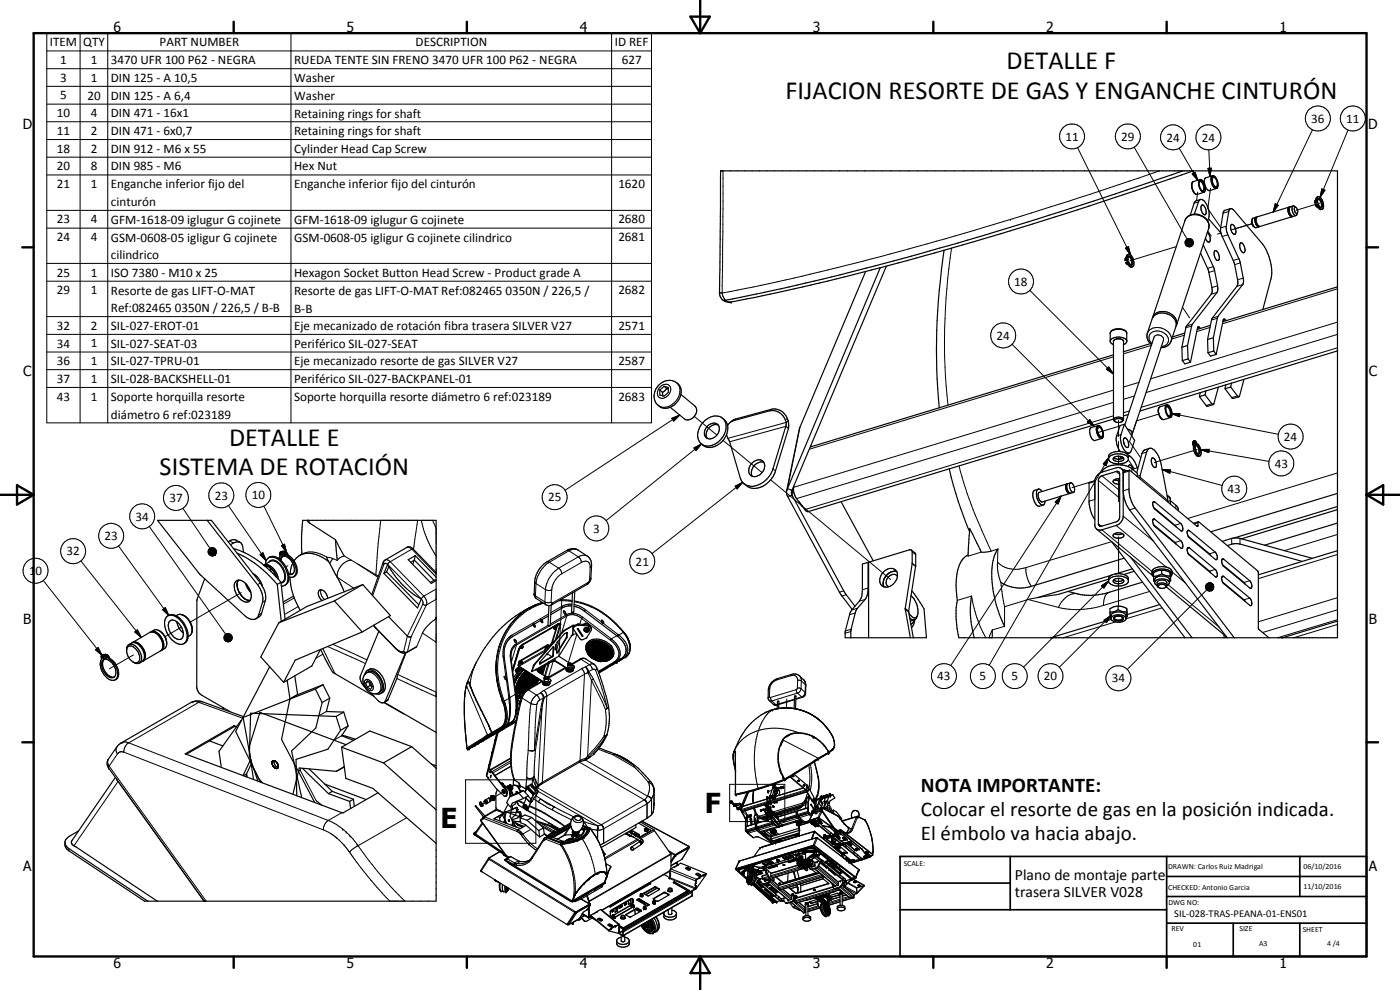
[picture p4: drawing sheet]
<svg xmlns="http://www.w3.org/2000/svg" width="420mm" height="297mm" viewBox="0 0 420 297" stroke-linecap="round" stroke-linejoin="round" font-family="sans-serif">
<defs><g id="words">
<g font-size="8.2">
<text x="211.6" y="244">F</text>
<text x="132.2" y="248.4">E</text>
</g>
<g font-size="7.9">
<text x="302.1" y="20.7">DETALLE F</text>
<text x="235.7" y="29.6">FIJACION RESORTE DE GAS Y ENGANCHE CINTURÓN</text>
<text x="68.7" y="133.7">DETALLE E</text>
<text x="47.9" y="142.7">SISTEMA DE ROTACIÓN</text>
</g>
<g font-size="6.3">
<text x="276.3" y="237.7">NOTA IMPORTANTE:</text>
<text x="276.3" y="244.9">Colocar el resorte de gas en la posición indicada.</text>
<text x="276.3" y="252.1">El émbolo va hacia abajo.</text>
</g>
<g font-size="4.7">
<text x="304.6" y="263.9">Plano de montaje parte</text>
<text x="304.6" y="269.3">trasera SILVER V028</text>
</g>
<g font-size="4.2">
<text x="34" y="9.6">6</text>
<text x="104" y="9.6">5</text>
<text x="174" y="9.6">4</text>
<text x="244" y="9.6">3</text>
<text x="314" y="9.6">2</text>
<text x="384" y="9.6">1</text>
<text x="6.8" y="38.7">D</text>
<text x="410.6" y="38.7">D</text>
<text x="7" y="112.9">C</text>
<text x="410.8" y="112.9">C</text>
<text x="7" y="187.1">B</text>
<text x="410.8" y="187.1">B</text>
<text x="7" y="261.4">A</text>
<text x="410.8" y="261.4">A</text>
<text x="34" y="290.4">6</text>
<text x="104" y="290.4">5</text>
<text x="174" y="290.4">4</text>
<text x="244" y="290.4">3</text>
<text x="314" y="290.4">2</text>
<text x="384" y="290.4">1</text>
</g>
<g font-size="3.9">
<text x="15" y="13.9">ITEM</text>
<text x="25" y="13.9">QTY</text>
<text x="47.9" y="13.9">PART NUMBER</text>
<text x="124.7" y="13.9">DESCRIPTION</text>
<text x="184.5" y="13.9">ID REF</text>
<text x="18.1" y="19.2">1</text>
<text x="27.3" y="19.2">1</text>
<text x="33.3" y="19.2">3470 UFR 100 P62 - NEGRA</text>
<text x="88.3" y="19.2">RUEDA TENTE SIN FRENO 3470 UFR 100 P62 - NEGRA</text>
<text x="186.6" y="19.2">627</text>
<text x="18.1" y="24.6">3</text>
<text x="18.1" y="29.8">5</text>
<text x="26.2" y="29.9">20</text>
<text x="27.3" y="24.6">1</text>
<text x="33.3" y="24.6">DIN 125 - A 10,5</text>
<text x="33.3" y="29.9">DIN 125 - A 6,4</text>
<text x="88.3" y="24.6">Washer</text>
<text x="88.3" y="29.9">Washer</text>
<text x="17.1" y="35.2">10</text>
<text x="27.3" y="35.2">4</text>
<text x="33.3" y="35.2">DIN 471 - 16x1</text>
<text x="88.3" y="35.3">Retaining rings for shaft</text>
<text x="17.1" y="40.5">11</text>
<text x="27.3" y="40.5">2</text>
<text x="33.3" y="40.5">DIN 471 - 6x0,7</text>
<text x="88.3" y="40.6">Retaining rings for shaft</text>
<text x="393.5" y="36.8">36</text>
<text x="404" y="36.8">11</text>
<text x="17.1" y="45.8">18</text>
<text x="27.3" y="45.8">2</text>
<text x="33.3" y="45.8">DIN 912 - M6 x 55</text>
<text x="88.3" y="45.9">Cylinder Head Cap Screw</text>
<text x="319.7" y="42.2">11</text>
<text x="336.5" y="42.2">29</text>
<text x="350" y="42.5">24</text>
<text x="360.7" y="42.5">24</text>
<text x="17.1" y="51.1">20</text>
<text x="27.3" y="51.1">8</text>
<text x="33.3" y="51.1">DIN 985 - M6</text>
<text x="88.3" y="51.1">Hex Nut</text>
<text x="17.1" y="56.4">21</text>
<text x="27.3" y="56.4">1</text>
<text x="33.3" y="56.5">Enganche inferior fijo del</text>
<text x="88.3" y="56.5">Enganche inferior fijo del cinturón</text>
<text x="185.6" y="56.4">1620</text>
<text x="33.3" y="61.8">cinturón</text>
<text x="17.1" y="67.1">23</text>
<text x="27.3" y="67.1">4</text>
<text x="33.3" y="67.1">GFM-1618-09 iglugur G cojinete</text>
<text x="88.3" y="67.1">GFM-1618-09 iglugur G cojinete</text>
<text x="185.6" y="67.1">2680</text>
<text x="17.1" y="72.4">24</text>
<text x="27.3" y="72.3">4</text>
<text x="33.3" y="72.5">GSM-0608-05 igligur G cojinete</text>
<text x="33.3" y="77.8">cilindrico</text>
<text x="88.3" y="72.5">GSM-0608-05 igligur G cojinete cilindrico</text>
<text x="185.6" y="72.4">2681</text>
<text x="17.1" y="83">25</text>
<text x="27.3" y="83">1</text>
<text x="33.3" y="83">ISO 7380 - M10 x 25</text>
<text x="88.3" y="83.1">Hexagon Socket Button Head Screw - Product grade A</text>
<text x="17.1" y="88.3">29</text>
<text x="27.3" y="88.3">1</text>
<text x="33.3" y="88.4">Resorte de gas LIFT-O-MAT</text>
<text x="88.3" y="88.5">Resorte de gas LIFT-O-MAT Ref:082465 0350N / 226,5 /</text>
<text x="185.6" y="88.3">2682</text>
<text x="304.4" y="85.8">18</text>
<text x="33.3" y="93.7">Ref:082465 0350N / 226,5 / B-B</text>
<text x="88.3" y="93.8">B-B</text>
<text x="17.1" y="99">32</text>
<text x="27.3" y="99">2</text>
<text x="33.3" y="99">SIL-027-EROT-01</text>
<text x="88.3" y="99">Eje mecanizado de rotación fibra trasera SILVER V27</text>
<text x="185.6" y="99">2571</text>
<text x="299.1" y="101.9">24</text>
<text x="17.1" y="104.3">34</text>
<text x="27.3" y="104.2">1</text>
<text x="33.3" y="104.3">SIL-027-SEAT-03</text>
<text x="88.3" y="104.4">Periférico SIL-027-SEAT</text>
<text x="17.1" y="109.6">36</text>
<text x="27.3" y="109.6">1</text>
<text x="33.3" y="109.6">SIL-027-TPRU-01</text>
<text x="88.3" y="109.6">Eje mecanizado resorte de gas SILVER V27</text>
<text x="185.6" y="109.6">2587</text>
<text x="17.1" y="114.9">37</text>
<text x="27.3" y="114.9">1</text>
<text x="33.3" y="114.9">SIL-028-BACKSHELL-01</text>
<text x="88.3" y="115">Periférico SIL-027-BACKPANEL-01</text>
<text x="17.1" y="120.2">43</text>
<text x="27.3" y="120.2">1</text>
<text x="33.3" y="120.3">Soporte horquilla resorte</text>
<text x="33.3" y="125.6">diámetro 6 ref:023189</text>
<text x="88.3" y="120.3">Soporte horquilla resorte diámetro 6 ref:023189</text>
<text x="185.6" y="120.2">2683</text>
<text x="385.3" y="132.3">24</text>
<text x="382.6" y="140.3">43</text>
<text x="64.5" y="149.9">23</text>
<text x="75.6" y="149.8">10</text>
<text x="368.4" y="148">43</text>
<text x="50.8" y="150.7">37</text>
<text x="164.5" y="150.5">25</text>
<text x="40.7" y="156.2">34</text>
<text x="178" y="159.8">3</text>
<text x="20" y="166.7">32</text>
<text x="31.4" y="162.1">23</text>
<text x="8.7" y="172.5">10</text>
<text x="190.7" y="169.7">21</text>
<text x="281.3" y="204.1">43</text>
<text x="294" y="204.1">5</text>
<text x="303.6" y="204.1">5</text>
<text x="313.3" y="204.1">20</text>
<text x="333.7" y="204.8">34</text>
</g>
<text font-size="3.1" x="352.4" y="275.2">SIL-028-TRAS-PEANA-01-ENS01</text>
<g font-size="2.4">
<text x="271.2" y="259.7">SCALE:</text>
<text x="350.6" y="260.8">DRAWN: Carlos Ruiz Madrigal</text>
<text x="391.2" y="260.6">06/10/2016</text>
<text x="350.6" y="267">CHECKED: Antonio Garcia</text>
<text x="391.2" y="266.7">11/10/2016</text>
<text x="350.6" y="271.4">DWG NO:</text>
<text x="351.6" y="279.3">REV</text>
<text x="372" y="279.4">SIZE</text>
<text x="391" y="279.6">SHEET</text>
<text x="358.1" y="284.1">01</text>
<text x="377.9" y="283.8">A3</text>
<text x="398.3" y="283.8">4 /4</text>
</g>
</g></defs>
<g fill="none" stroke="#000" stroke-width=".3">
<path d="M14 9.9h181.5v117h-181.5zM14 15.3h181.5M24 9.9v117M32.3 9.9v117M87.3 9.9v117M183.5 9.9v117M14 20.6h181.5M14 25.9h181.5M14 31.2h181.5M14 36.5h181.5M393.9 38.9l-11.8 24.7M404.6 39l-8.4 20.2"/>
<path d="M14 41.9h181.5M14 47.2h181.5M14 52.5h181.5M217 51.3l-.3 36.8a2.59 2.59 0 0 0 2.7 2.5M323.4 44.3l15.9 32.2M340.4 44.2l15.9 27.5M348 51.3a1059.3 1059.3 0 0 1-121.9 34.8l-9.4 1.8-.8-.1M353.9 44.4l5.6 9.7M357.8 52.2l.9-.5 .8 2.4zM359.4 57.7l-.3 2.5M362.5 50.5h1l-.4 2.5zM362.8 45l.3 8"/>
<path d="M363.3 56.5l-.8 6.1 3.8 5.6M396.7 56.7l.9 .4-1.4 2.1zM14 63.1h181.5M14 68.5h181.5M14 79h181.5M285.6 74.5a181.2 181.2 0 0 0-1.1 47M303.3 65.8h.1M337.8 74.5l.9-.5 .6 2.5zM338.7 79.3l-.3 .1M353 74l-13.9 4.2M355.6 72.7l1.9 1.2-1.8-.9zM355.6 66.2a3.2 3.2 0 0 1 4.3-1.6 3.5 3.5 0 0 1 2.8 3.9"/>
<path d="M355.7 72.4l1.8 1.5-1.9-1.2zM355.7 73l1.8 .9-1.8-.7zM355.7 73.2l1.8 .7-1.7-.4zM355.8 72.2l1.7 1.7-1.8-1.5zM355.8 73.5l1.7 .4-1.5-.2zM356 72l.1-.2 1.4 2.1zM356 72l1.5 1.9-1.7-1.7zM356 73.7l1.5 .2zM356.1 71.8l.3-.1 1.1 2.2zM356.2 73.9h1.3zM356.4 71.7l.2-.1 .9 2.3zM356.5 74l1-.1z"/>
<path d="M356.6 71.6l.3-.1 .6 2.4zM356.7 74l.8-.1zM356.9 71.5l.3 .1 .3 2.3zM357 74l.5-.1zM357.2 71.6l.3 .1v2.2zM357.3 74l.2-.1zM357.5 71.7l.2 .1-.2 2.1zM357.6 71.7v2.2M357.7 71.8l.2 .2-.4 1.9zM357.7 73.7l.2-.2-.4 .4zM357.9 72l.1 .3-.5 1.6zM358 72.3l.1 .2-.6 1.4z"/>
<path d="M358 73.3l-.5 .6zM358.1 72.5l.1 .3-.7 1.1zM358.1 73l-.6 .9zM358.2 72.8l-.7 1.1zM359.7 60.6l-1.3 .4M362.5 69.3l1 1.5M366.4 69.9l-1 .3M368 67.9l-1.7 .5M368.5 70.4l-1.7 .6M368.8 63.5l-1.7 .5M370.4 68.7l5.3-1.6-6.2 1.9M371.8 77.6l-1.7 .5"/>
<path d="M372.2 78.9l-1.7 .5M382.7 61.1l.9 .5-1.5 2zM395.6 62l-.3 .1M396 61l-7.1 2.1M14 84.4h181.5M14 95h181.5M215.9 87.8h.1M217.4 89.7h.1M219.4 90.6h.1M309.1 87.1l25.1 25.1M344.3 100a3.9 3.9 0 0 1 6.3-.4l.5 .6 .5 1.1-.2 1.1M354.9 92.2l2.1 3.2"/>
<path d="M357.6 97.8l-1.7 .5M357.8 97.3l-1.7 .5M360 98.3l-.6 .2M363.1 98.3l-3.9 1.2M364.1 80l-1.7 .5M364.5 81.2l-1.7 .5M365.2 87.8l-1.7 .5M365.3 95.5l-1.7 .5M365.4 85.8l-1.7 .5M365.5 94.9l-1.7 .6M367.7 96l-.6 .2M372.9 85.4l-1.7 .5"/>
<path d="M373.1 83.4l-1.7 .5M401.4 96.6l-56.1 17.1M401.4 86.7l-34.6 10.5M14 100.3h181.5M14 105.6h181.5M14 110.9h181.5M14 116.2h181.5M197.9 116.4a1.99 1.99 0 0 1 3.2-.4 2.55 2.55 0 0 1-.6 2.6 2.55 2.55 0 0 1-2.6 .7 2.02 2.02 0 0 1 0-2.9zM203.1 114.9a4.4 4.4 0 0 1-1.6 6.6 3.3 3.3 0 0 1-3.9 .1M303.7 103.3l24.8 24.7M332.1 110.8l.7-.7 1.4 2.1zM333.2 100.1a2.47 2.47 0 0 1 3-1.3 1.78 1.78 0 0 1 1.9 1.3"/>
<path d="M334.2 117.1l-96 29.1M334.2 107.1l-91.3 27.7M335 101.7l-.8 .5v.4M335.1 101.7h1.1M336.4 101.7l.4 .2M337 102l.1 .2M337.1 102.2a1.89 1.89 0 0 0-2.9 .2M337.1 102.2l.1 .2M337.1 102.2l.1 .4M340.4 118.8l-3.2 1M341.8 114.7l-4.6 1.4M345.5 103.6l-8.3 2.6"/>
<path d="M345.7 103a2.08 2.08 0 0 1-.7-2.5 2.08 2.08 0 0 1 2.4-1.2 2.83 2.83 0 0 1 3 3.7l-.7 .7-1.1 .3M346.3 101.2a1.54 1.54 0 0 1 1.8-.6 1.54 1.54 0 0 1 1.1 1.6M355.4 100.6l-3.7 1.1M371.4 118.8l-1.8 .5M401.4 104.4l-58.9 17.8M401.4 100.3l-57.4 17.5M201.6 125.5l2.4-1-1.8 1.9zM204 124.5l-34.4 22.6M208.3 134.4l2.2-1.2-1.6 2zM208.4 124.9l6.8 5.7M210.5 133.2l-28.6 23M217 132.1l11.7 9.7"/>
<path d="M220.8 125.7l-.6 .5M231.5 122.8l-.6 .5M235.9 127.9l-16.9 4.6M236 126.7l-17.6 4.8M236.3 125.6l-.6 .4M240.1 128.2l-3.8 18.4M287.8 139.8a117.9 117.9 0 0 0 8.3 22.5l1.4 3.1M327.1 125.9l1.4 2.1-2.2-1.4zM332.8 137.3l-.8 2.4-.9-.5zM332.8 137.3l-35.9 62.3M334.2 124.8l-92.7 28.1M334.2 120.7l-95.2 28.9"/>
<path d="M335.7 126.2v4.8M335.7 132.4v3.1M335.7 136.9v2.5M336.1 127.8l-6.6 2M336.4 130.4l-1.3 .4M337.6 127.3l-.1 .1M338.6 138l1.8 2.6M339 123.3l-1.8 .5M344.1 135.6l-1.4 .5M347.8 124.2l-6.7 2.1-2.1 6.2 3.4 4.9M351.6 124.1h2.5l-.2 .9zM351.6 124.1l32.1 6.2"/>
<path d="M358.3 135.2l-11.9 3.6M358.3 133.5l-.2 .1M359.3 134.9l-.5 .1M360.4 134.9l2.5-.1-.2 1zM360.4 134.9l20.4 3.5M363.7 121.1l-1.7 .6M44.8 158l22.9 32.3M54.9 152.5l8.1 12M68.5 151.7l11.4 16.5M79.2 151.8l6.8 13.9M92.6 156.1l.3 .8M114.3 156.1l-.8 7.1-.7 9.3"/>
<path d="M125.3 156.1l-1.2 8.7M126.4 156.1a30.8 30.8 0 0 0 4.5 10.8M129.8 156.1l1.1 2.4M220.6 145.9l2.3-1.2-1.7 2zM222.9 144.7l-27.2 21.4M231.3 144l36 29.9M232 140.7l.7 .6M238.2 145.8l-.5 2.8M318.5 148.8l-1 2.4-.8-.5zM318.5 148.8l-33.2 50.9M328.6 144.2l-6.9 2.1M328.6 149.9l-1.8 .5"/>
<path d="M328.6 144.5l-1.8 .5M329.6 157.1l1 .8M329.6 144.1l6.4 5.4M330.7 142.7l5.3 4.5M330.7 159l15 12.4M335 157.6l15 12.6M335 141.5l1 .8M335.7 143.6v6.9M337.1 154.9l9 7.4M338.8 146.7l-1.7 .6M338.8 141.4l-1.7 .5M339.7 140.6v1"/>
<path d="M340.7 152.4l-1.7 .6M341.4 140.3l-1.5 .5M342.2 143.2l8.2 6.9M346.6 150.6l-.6 .2M346.6 155.8l-.6 .2M348.8 140.8l2.5 .2-.2 1zM348.8 140.8l18 4.9M350.3 148.8l.7 .5 .2 .5M352.9 151.6v1M354.4 157.1l-1.8 .5M356.9 159.2l-.6 .2M359.5 157.7l-.4 .1"/>
<path d="M359.5 156.8l-1.1 .3M401.4 141.9l-45 13.7M13 174.2l17.6 22.4M24.3 168.3l18.1 23M35.5 163.8l15.2 20.9M62.4 165.6l2 1-1.9-.8zM62.5 165.3l1.9 1.3-2-1zM62.5 165.8l1.9 .8-1.8-.5zM62.6 165l1.8 1.6-1.9-1.3zM62.6 166.1l1.8 .5-1.7-.3zM62.7 164.8l.2-.2 1.5 2zM62.7 164.8l1.7 1.8-1.8-1.6z"/>
<path d="M62.7 166.3l1.7 .3-1.5-.1zM62.9 164.6l.2-.1 1.3 2.1zM62.9 166.5l1.5 .1-1.3 .1zM63.1 164.5l.3-.2 1 2.3zM63.1 166.7l1.3-.1zM63.4 164.3h.3l.7 2.3zM63.4 166.8l1-.2zM63.6 166.8l.8-.2zM63.7 164.3h.2l.5 2.3zM63.9 164.3l.3 .1 .2 2.2zM63.9 166.8l.5-.2zM64.2 164.4l.2 .1v2.1z"/>
<path d="M64.2 166.7l.2-.1zM64.3 164.4v2.2M64.4 164.5l.2 .2-.2 1.9zM64.5 164.5v2.1M64.6 164.7l.2 .2-.4 1.7zM64.8 166.2l-.4 .4zM64.8 164.9l.1 .2-.5 1.5zM64.9 165.9l-.5 .7zM64.9 165.1l-.5 1.5zM64.9 165.7l-.5 .9zM64.9 165.4l-.5 1.2zM68.9 162.3l1.2 .6"/>
<path d="M72.4 177.8l-15.3 8.8M78.1 166.5l.8-.6 1 2.3zM78.1 174.9l-.8 .5M80.6 168.7a1.93 1.93 0 0 1 3.1 .2 4.4 4.4 0 0 1 1.4 5.8l-.7 .2M81.1 168.4a2.93 2.93 0 0 1 3.5 1.9 3.8 3.8 0 0 1 .3 4.2l-.2 .2M82.5 172l-.4 .2M84.5 163.7l.9-.4 .6 2.4zM84.5 165.5l-.4 .2M85.5 165.4l-.3 .2M86.4 169.7l-.6 .4M86.4 166.3l-.3 .2M88.3 179.4l-3.3 1.9"/>
<path d="M90.6 166.2a7.5 7.5 0 0 1 7.4 .9l1.9 .5M96.3 177a2.71 2.71 0 0 0 1.1 2.9M99.9 167.6l-.9 1.4M99.9 167.6l1.3 .5 1-.8 1.1-.5 9.5 5.7M105.5 168.1a4.9 4.9 0 0 0-4.3 5l4.9 3.3M107.5 169.3l5.9 3.9M112.8 172.5l.8 .4M115 168.7l.2 .6M115.2 169.3l.4-.3 .7 .3M115.2 169.3l-3.4 9.4M115.6 168h.8l.7 .5M116.3 169.3l10.1 10.4"/>
<path d="M117.1 168.5l10.1 10.4M117.1 168.5l-.8 .8M122.1 164.3h.8l.7 .5M123.6 164.8l7.3 7.5M123.6 164.8l-6.5 3.7M123.9 164.7l-.3 .1M123.9 164.7h.1M126.4 179.7l.5 .8v.8M127.2 178.9a2.91 2.91 0 0 1 .8 2.6M127.2 178.9l-.8 .8M130.9 171.4l-.2 .2M130.9 179.8l-2.9 1.7"/>
<path d="M130.9 176.7l-3.7 2.2M160.3 178.2l.4 .6M160.5 174.5l.4 .6M160.7 178.8l.3 .8M160.7 178.8l2.8 1.8M160.9 175.1l-.2 3.7M160.9 175.1l2.8 1.8M163.7 176.9l-.2 3.7M163.7 176.9l.7 .3 1.2-.2M164.2 168.6l.7 .1M164.9 168.7a8.9 8.9 0 0 0-4 6.4M164.9 168.7l2.8 1.8"/>
<path d="M165.6 177l-.2 3.6M167.7 170.5a9 9 0 0 0-4 6.4M167.7 170.5l.5 .5 .4 1.2M168.6 172.2a6.5 6.5 0 0 0-3 4.8M168.6 179.7l-.8 16.9M170 165.2l.8 .1M170.8 165.3l-5.9 3.4M170.8 165.3l2.8 1.8M173.4 165l-1.2-.2-1.4 .5M173.6 167.1l-5.9 3.4M173.6 167.1l.6 .7 .2 1M174.4 168.8l-5.8 3.4"/>
<path d="M174.4 168.8a1.6 1.6 0 0 1 2-.3 1.6 1.6 0 0 1 .7 1.8M176.2 166.8l-1.2-.2-1.4 .5M176.4 174.8l-.2 .5M176.4 174.8l-10.5 6.1M176.9 174l-.5 .8M177.1 170.3l-.2 3.7M177.3 173.4l-.4 .6M177.5 169.8l-.4 .5M253.2 177.3l-1.3 .4M253.9 178.4l-1.2 .4M259.6 179.9l-1.7 .5M260.5 176.4l-1.7 .6"/>
<path d="M273.8 169.1l1 .9M273.8 169l1 .8M273.8 165.6l1 .8M297.5 165.4l2-.7-.1 3.9M297.5 165.4l-3 .3-4 1.2M299.4 168.6a7.8 7.8 0 0 0 8.5 1.7M299.4 168.6l-.1 1.1a13.8 13.8 0 0 0 1.1 5.1l1.1 7.2M307.9 170.3a10 10 0 0 0 1.6 5.6M308.6 179.9l9.1 2.3M308.6 179.9l-7.1 2.1M317.9 178.3l-9.3 1.6M323.4 178.2a5.2 5.2 0 0 0-5.2 2.9l-.5 1.1"/>
<path d="M330.6 175.8l2.1-1.5-1.4 2.1zM332.7 174.3l-25.5 25.9M332.9 177.7a3.3 3.3 0 0 0-1.7 3.4v.6M333.6 162.5l-25.7 7.8M335.7 161v11.1M335.7 173.5v8.4M345 177.5l-13.8 4.2M347.2 174.8a1.82 1.82 0 0 1 3 0M350.6 175.4l15.2 12.7M351.7 171.6l4 3.3M354.4 162.2l-1.8 .6M356.9 164.4l-.6 .2"/>
<path d="M361.8 176.1l2.1-.8-2.1 1.1zM361.8 175.9l2.1-.6-2.1 .8zM361.8 176.4l2.1-1.1-2 1.4zM361.9 175.6l2-.3-2.1 .6zM361.9 176.7l2-1.4-1.8 1.6zM362 175.4l1.9-.1-2 .3zM362.1 176.9l1.8-1.6-1.7 1.8zM362.2 177l-23.9 23.9M362.2 175.2l1.7 .1zM362.2 175.2l1.7 .1-1.9 .1zM362.4 175l.3-.1 1.2 .4zM362.7 174.9l1.2 .4z"/>
<path d="M362.9 174.9l1 .4zM363.2 174.9l.7 .4zM363.5 174.9l.4 .4zM363.9 175.3l-1.4 1.9-.3-.1zM363.9 175.3l-1.2 2-.2-.1zM363.9 175.3l-.9 2.1-.3-.1zM363.9 175.3l-.6 2-.3 .1zM363.9 175.3l-.4 2h-.2zM363.9 175.3l-.1 1.9-.3 .1zM363.9 175.3l.1 1.7-.2 .2zM363.9 175.3l.2 1.4-.1 .3zM363.9 175.3l.2 1.4z"/>
<path d="M363.9 175.3l.3 1.2zM363.9 175.3l.4 .9zM363.9 175.3l.4 .6zM363.9 175.3l.3 .4zM363.9 175.3l.2 .1zM364.7 165.7l-1.7 .5M364.7 170.9l-1.7 .5M367.3 173l-.6 .2M367.3 167.8l-.6 .2M369.6 161.5v1.8M372.1 161.5v1.7M375.1 179.5l-1.8 .5"/>
<path d="M375.1 174.2l-1.8 .6M401.4 179.3l-23.8 7.3M401.4 166.4l-23.8 7.2M401.4 160.4l-16 4.8M28.6 194.9l.9-.6 1.1 2.3zM30.9 196.4l-.3 .2M32 196.4l-.3 .1M32.8 197.3l-.3 .1M34.2 199.9l-1.4 .8M40 196.5l-5.2 3M40.5 189.6l.7-.6 1.2 2.3zM48.8 182.9l.8-.6 1.1 2.4z"/>
<path d="M54.4 188.2l-4.8 2.8M67.2 191.1l2 1.2-2-1zM67.2 191.3l2 1-2-.7zM67.2 191.6l2 .7-1.9-.4zM67.3 190.8l1.9 1.5-2-1.2zM67.3 191.9l1.9 .4-1.7-.2zM67.4 190.6l1.8 1.7-1.9-1.5zM67.5 192.1l1.7 .2zM67.6 190.4l.2-.2 1.4 2.1zM67.6 190.4l1.6 1.9-1.8-1.7zM67.6 192.3h1.6l-1.3 .1zM67.8 190.2l.3-.1 1.1 2.2z"/>
<path d="M67.9 192.4l1.3-.1zM68.1 190.1h.3l.8 2.2zM68.1 192.5l1.1-.2zM68.4 190.1h.2l.6 2.2zM68.4 192.6l.8-.3zM68.6 190.1l.3 .1 .3 2.1zM68.7 192.6l.5-.3zM68.9 190.2l.2 .1 .1 2zM68.9 192.5l.3-.2zM69 190.2v2.1M69.1 190.3l.2 .2-.1 1.8zM69.2 190.3v2"/>
<path d="M69.3 190.5l.2 .2-.3 1.6zM69.5 191.9l-.3 .4zM69.5 190.7l.1 .2-.4 1.4zM69.6 191.7l-.4 .6zM69.6 190.9l-.4 1.4zM69.7 191.4l-.5 .9zM69.7 191.2l-.5 1.1zM78.5 184l-.9 .5M79.6 180.3l-.8 .5M89.5 182l-4.1 2.4M96.9 194.6l3.7 7.5M96.9 196.3l-2.1 1.2"/>
<path d="M98.3 194l11.4 5.1M99.9 193.3l10.2 4.7M112.2 187.6l.6 .8M112.8 188.4l.1 .2M112.8 188.4l5.8 6M118.6 194.4l.1 .1M121.8 195.9l-2.4 6.5-.2 1M126.8 189.9l4.1 2.8M126.8 189.9l-1.9 4.2M126.9 181.3l.5 .3 .6-.1M126.9 181.3l-4.7 9.5-1.1 4.7a2.29 2.29 0 0 1-2.5-1.1M128 181.5l-4.6 9.6-1.3 4.6"/>
<path d="M130.5 185.9l-2.3 2-1.4 2M130.8 185.7l-.3 .2M130.9 185.2l-.4 .7M142.9 198.8a16.7 16.7 0 0 0-1.8 6.8M151 196.8h.1M151 197.1l.8 6.3M151 197.1l.3 .1M153.2 197.7l1.4 10.7M153.2 197.7h.2M153.4 197.7h.1M153.6 190.6a6.3 6.3 0 0 0-2.6 6.5M153.6 190.6l.1 .5"/>
<path d="M155 193.2v.3M155 193.2a4.2 4.2 0 0 0-1.8 4.5M155 193.5l-.9 .8-.6 1.2M155 193.5l-1.5 5.1M155.6 194.9l-1.8 6M155.7 194.8l-.1 .1M155.7 198.6l.2 .2M156 194.3v.1M156 194.2l-.4 .7M156 198.3l.2 .1M156.5 199.1l-.9 .5-.1-.1M156.5 198.9l.2-.1-.2 .3z"/>
<path d="M156.6 193.6h.1M156.6 194.4h.1M156.7 198.8h.1M156.7 198.6l-.5 .5M156.9 193.9l-.5 .5M156.9 194.1l-.3 .3M156.9 194.1v.1M156.9 194.2l-.2 .2M157 193.3l-1 .9M157 193.3h-.1M157.2 183.5h.1M159.1 182.8a21 21 0 0 0-8.8 24.5l1.4 4 .5 2.8-.2 2.7-.5 1-.8 .7"/>
<path d="M159.1 182.8l-.4-.3-1.6 .8M160.1 199.9h.1M160.4 199.3h.1M162 199.1l.1 .1M163.1 199.9v.4M163.1 181l-2 .7-2 1.1M163.2 199.9l-.2 .8M163.5 180.6l.7 .2 1.2-.2M163.5 180.6l.4 .9M163.5 199.7l-1 2.5M163.5 195.1l-6.9 4M163.5 195.4l-7.7 4.6"/>
<path d="M163.7 199.6l-.8 2.8M164.2 193.5l.2 .1M164.3 194.2l-.5 .4M164.5 187.6l-9.5 5.6M164.5 199.2l-1.1 3.6M164.6 184.2l-11 6.4M164.8 199l-1.2 3.9M164.9 187.8l-9.9 5.7M165.4 180.6l.1 .4 .4-.1M165.6 198.4v.1M165.7 197l.1 .1M165.9 180.9l-.3 .6"/>
<path d="M165.9 196.6h.2M166 198.4l-1.4 4.7M166 194.2l.2 .1M166.2 192.5h.1M166.6 188.6h.1M166.7 187.7v.1M166.8 188.4l-.2 .2M166.8 188.4h.1M166.9 188.2l-.5 .5M167 198.5v.1M167.1 187.6l-.1 .1M167.1 187.5v.1"/>
<path d="M167.3 195.6l.1 .1M167.4 187.3v.2M167.4 187.5l-1.6 5.2M167.4 187.5l.6 .1M167.4 187.5l-.3 .1M167.5 187.2l-10.5 6.1M167.5 187.2l.6-.2 .2 .2-.1 .4M167.5 187.2l-.1 .1M167.7 180.3l4 .2M167.7 187.2l.3 .4M168 191.8l-.9 3.1M168 187.6l-1.3 4.5"/>
<path d="M168.2 187.6l-1.2 4M168.2 187.6h-.2M168.6 181.9l.2 .5M168.6 181.9l-3.3 1.9M168.9 189.4l.2 .1M169.2 189.1l.2 .1M170 191.3l.1 .1M170 184.4a4.5 4.5 0 0 1 4.9 .8M170 184.4l.1 .4M170 184.4l-4.9 2.8M170 191.1h.2M170.1 184.8l1-.4h1.1l.9 .3 1.4 .8"/>
<path d="M170.1 184.8l-5 2.9M170.1 184.8l-1.5 5.1M170.1 189.9h.2M171.7 181.3l-1.7 .1-1.4 .5M171.8 187.7v2.7M172 187.6l.1 .4M172 188.4l-.1 2M172.3 181.4l1.7 .5 1.7 1M172.4 180.6a24.1 24.1 0 0 1 14.7 9.1M172.4 187.7v.3M173.1 190.3l-2.5 8.5M173.3 187.3v.3"/>
<path d="M173.6 187.2l.1 .4M174.1 197.8h.3M174.4 197.8l-2.7 1.6M174.4 197.8l2.5 1.6M174.5 185.5l8.7 6.6M174.5 185.5l-.5 1.7M174.9 185.2l-.4 .3M174.9 185.2l8.6 6.5M175.7 182.9l5 3.8M175.7 182.9l-.3 .5M175.8 197.7l-.6-.1-.8 .2M175.8 189.1l.5-.1 .1 .4-.5 .1z"/>
<path d="M176.3 194.9v.2M176.3 194.6v.1M176.3 195.4v.1M176.4 195.7l.2 .4M176.5 194l-.2 .4M176.6 196.2h.1M176.6 196.2l.2 .3M176.6 196.2v.1M176.6 187.5v.3M176.8 188.9a.7 .7 0 0 0-.8-.4 .7 .7 0 0 0-.6 .6M176.8 196.4l.3 .4M176.8 196.2h.1"/>
<path d="M176.9 196.5h.1M176.9 196.3h.1M176.9 196.2v.1M176.9 199.4l-1.2 .7M176.9 199.4l.5 .5 .4 1M176.9 193.5l-.3 .3M176.9 196.3v.1M177 187.7l.1 .4M177.2 193.3h.1M177.4 188.3v.3M177.4 197.1h.1M177.7 192.8h.1"/>
<path d="M177.7 192.8h.3M177.7 192.6v.2M177.7 193l-.2 .1M177.7 192.6h.1M177.7 192.6l.3 .1M177.7 192.4h.1M177.7 197.4l.8 .4M177.7 192.4l.2 .1M177.7 192.4l-.1 .2 .3-.1M177.9 192.5l.1 .1M178 192.7h.1M178 192.6v.1"/>
<path d="M178.1 192.9l-.3 .1M178.3 199.3l-.9-.1-.5 .2M178.5 192.8l-.2 .1M178.7 197.9l.2 .1M178.8 194.4v.1M178.8 194.2v.1M178.9 192.8h.1M179.3 198.1l.1 .1M179.3 192.8l.2 .1M179.7 192.9l.2 .1M179.7 198.2h.2M180.1 198.3h.2"/>
<path d="M180.2 193h.1M180.6 198.3h.2M180.7 193.2l.2 .1M181.1 198.3h.2M181.1 187.1l4.3 3.2M181.1 193.3l.8 .5M181.7 198.2h.1M181.8 198.2h-.3M181.8 198l-.1 .1M181.8 198h-.1M181.9 198h-.1M182.1 194l.1 .1"/>
<path d="M182.1 198.2h-.4M182.1 198.2h.1M182.1 198l-.2 .1M182.4 197.9h.1M182.5 194.4l.3 .3M182.8 194.5l.3 .2M182.9 194.4l.3 .1M182.9 194.4h.1M183 197.4l-.3 .3M183 195l.2 .5M183 194.4l.2 .1M183 194.4h-.1"/>
<path d="M183 194.4h.2M183.1 194.7h.1M183.2 192.1l.7 .6a3.9 3.9 0 0 1 1.2 5.2l-.8 .7M183.2 194.5l-.1 .2M183.2 194.5v.1M183.2 194.4h.1M183.2 194.4v.1M183.2 195.7l.1 .1M183.3 196.8l-.2 .3M183.3 196.1v.1M183.3 196.5v.1M183.5 191.7l.7 .7a4.8 4.8 0 0 1 1.9 4.3l-.2 .7a2.27 2.27 0 0 1-1.5 1.3l-.1-.1"/>
<path d="M183.5 191.7l-.3 .4M184.3 198.6l-4.8 2.9M184.9 198.5h.1M185.4 190.3l.1 .1M185.4 190.3l-.3 .5-1.6 .9M185.5 190.4l.2 .1M185.5 190.4l-.3 .4M185.7 190.5l-.3 .5M185.7 190.5a4.9 4.9 0 0 1 2.4 5.8l-.4 .6M186.4 197.7h.1M186.4 197.7h.3M186.5 197.6l.2 .1"/>
<path d="M186.6 197.7h-.3l-6.7 4M186.7 197.7l-7 4.2M186.7 197.7h.1M186.8 197.7h-.1M187.1 189.7a6.7 6.7 0 0 1 1.5 6.6l-.5 .5-1.3 .9M187.1 189.7l-1.4 .8M187.1 189.6h.1M187.1 189.6v.1M187.7 196.9h.1M187.7 196.9l-.9 .8M255.3 189.5l-1.7 .5M255.4 188.8l-1.7 .5"/>
<path d="M256.7 183.9l-1.7 .5M257.3 182.5l-1.7 .5M271.7 182.5l1 .9M271.7 182.8l1 .8M287.3 180.1l4.3-1.2a38.4 38.4 0 0 0 4.3 12.4M301.5 182v5.9l-3.7 1.1-1 2.3M331.2 181.7a25.2 25.2 0 0 1-13.5 .5M331.3 186.1l2.1-1.4-1.3 2.1zM333.4 184.7l-15.5 15.5M334.8 186.6l-15.7 4.7M348.8 182.4l-10.9 3.3M401.4 187.4l-13.1 3.9"/>
<path d="M401.4 185.9l-18 5.4M401.4 183l-22.5 6.8M57.9 210.6h.1M57.9 210.6l.7-.1 1 .2M57.9 210.6l-.5 .2M59.6 210.7l13.2 4.8M59.6 210.7l-21 12.2M60.7 210.6l-1.1 .1M67 212.3l2.2 1.3M89.3 208.4l-2.3 1.3M97.9 213.5l-2.2 1.3M109.7 204a2.08 2.08 0 0 1 2 .9 2.08 2.08 0 0 1 0 2.2 2.19 2.19 0 0 1-2.3-2.5z"/>
<path d="M110.1 201.8a3 3 0 0 1 3.5 2 3.2 3.2 0 0 1 0 4.1M116.5 209.8l-.9 .5M119.1 203.6l11.8 5.4M119.4 202.4l11.5 5.2M140 205.6v.1M140 205.7l6.3 14.9M140 205.7l-.6 4.4-.1 4 .9 10.3M140.1 206h.1M140.3 204.7h.1M140.5 204.6h.1M140.5 204.6l-.5 1.1M140.5 204.6l.3 .4"/>
<path d="M140.6 204.5l.5 1.1M140.6 204.4v.1M140.6 204.4l-.3 .3M141.1 205.6l1.9 4.5 4.6 9.7M141.1 205.6v.3M146.6 217.6l1 2.3M147.6 219.9l.1 .1M147.6 219.9l-.8 .4M147.6 219.8l.3 .3M147.6 219.8v.1M148.1 219.5h.1M148.4 219.4h.1"/>
<path d="M149.1 219.8l-4.9 2.9M149.2 219.5l-.6 .3M150.4 218.4h.1M150.4 218.4l-2.7 1.6M150.7 218h.1M150.7 218.5l-2.5 1.5M150.8 217.8h.1M150.9 210.5l-.1 .1a10.3 10.3 0 0 1 .8 5.2l-.4 1.5-.9 1 .4 .2M151 210.6h.1M151.3 218.1h.1M151.6 217.6h.1M151.7 218l-3.6 2.1"/>
<path d="M151.7 213a7 7 0 0 1-.2 4.1l-1.1 1.3M151.7 217.4h.1M152 203.9l.7 5.3M152.2 217.4h.1M152.2 217.4l-1.5 1.1M152.7 209.3l.3 .1M152.7 209.2v.4M152.7 209.6l.3 .1M152.7 209.6l.2 4.6-.3 2.3-.4 .9M152.7 209.6l-1.8 .9M153.7 216.6h.1M153.7 216.6l-1.5 .9"/>
<path d="M153.7 216.6l-1.4 .8M154.6 208.4h.2M154.6 208.4l.3 2.4-.1 2.6-.4 2.2-.7 1M154.6 208.4l-1.6 .9-.3-.1M154.7 201.3l.2 .2M154.8 216.6l-5.3 3M154.8 207.6h1.4M154.8 216.2l-5.2 3M154.8 216.2l-4.7 2.7M154.9 207.9h.2M155.1 210.6v.1M155.1 210.4l.1 .4-.1-.1"/>
<path d="M155.1 210.4v.1M155.1 210.5v.2M155.2 201.2h.1M155.3 209.6h.1M155.3 214.2l-.6 .3M155.3 201.1l.1 .1M155.4 213.9l-.6 .3M155.4 208.8l.1 .1M155.4 208.7l.2 .1M155.4 202.4l.2 .2M155.5 202.4l-1.2 1.9M155.5 200.3l.2 .2"/>
<path d="M155.5 213.1l-.6 .4M155.6 202.6l-1.3 2.1M155.6 202.6h.1M155.7 201.4v.1M155.7 201.1l-.2 .4M155.8 201l-.1 .1M155.8 209.3l-.5 .3M155.9 201.3l-.2 .2M155.9 201.2l-.2 .2M155.9 201.2h.1M155.9 201h.1M155.9 201h-.1"/>
<path d="M155.9 201.3h.1M155.9 201.2v.1M156.5 209.2h.1M156.5 209.2l.2 .2M156.5 207.4l-.9 .3-.8-.1M156.5 209.2l-1.2 .8M156.5 207.4l-.3 .2M156.6 208.8l-.3 .2M156.7 209.4l-2.2 10a28.1 28.1 0 0 0-.2 14.2l.2 .5M156.7 209.4l2.6 1.7M156.9 207.3l-.4 .1M157.2 201a11.6 11.6 0 0 0-2.8 4.2"/>
<path d="M157.3 201l-2.1 2.6-.8 1.7M158.2 206.9l.4 .1M158.6 207a4.5 4.5 0 0 0-1.9 2.4M158.6 207l2.5 1.6M159 206.2a6.7 6.7 0 0 1-4 1.9M159.3 211.1l1.8 .2M159.3 211.1l-.3 3.6-.5 10.4M160.3 205l-.9 .9M160.9 205l-.7 .8M161.1 208.6l-1.3 1.2-.5 1.3M161.1 208.6l.3 .3 .6 1.2M161.1 211.3l-.4 5.2-.3 8.6"/>
<path d="M161.3 204.3h.1M161.6 200.7v.2M162 210.1l-.6 .5-.3 .7M162.2 207.9l-1.1 .7M162.2 207.9l.3 .1M162.3 212.8l-1.9 12.3M162.4 208l.7 1.4M162.5 208l.5 .5 .3 .9M162.6 212.7l-.3 .1M162.6 212.7l-1.9 12.3M162.6 212.7l-1.2 22.7M162.8 204.5l-4.2 2.5"/>
<path d="M163.1 209.4l-1.1 .7M163.1 209.4h.2M163.1 209.4l-.8 3.4M163.2 207.2l-1 .7M163.2 207.2l.7 .7 .2 .9M163.3 209.4l-.7 3.3M163.5 204.8l-.1 .2M164.1 208.8l-.8 .6M164.1 208.8l-1.3 25.9M164.4 204.9v.1M165.1 204.4v.2M169.9 200.4l-5.2 3.1"/>
<path d="M170.5 200.7v.2M171.5 200.7v.2M172.2 200.3v.2M174.5 200.7l-11.3 6.5M174.5 200.7l.7 .7 .2 .9M175.4 202.3l-11.3 6.5M175.4 202.3l-1.3 25.9M175.7 200.1l-1.2 .6M175.7 200.1l.6 .5 .3 .9M175.7 200.1l.2 .1M175.9 200.2l.5 1.6M176.4 201.8l-1 .5"/>
<path d="M176.4 201.8l1.1 2.3M176.6 201.5l-.2 .3M176.6 201.5l1.4 2.2M177.5 204.1l4.2 8.8M177.5 204.1l-1.2 22.7M177.8 200.9l-1.2 .6M177.8 200.9l.5-.1 .5 .4M178 203.7l-.5 .4M178.8 201.2l2.3 6.9 1.1 4.4-1.4-3.4-2.8-5.4M179 200.2l.1 .4-.3 .6M181.7 212.9a17.8 17.8 0 0 1-.4 7.9M181.9 212.8l-.2 .1"/>
<path d="M182.1 212.6l-.2 .2M182.6 211.8l-.2 .6-.5 .4M182.6 211.9l-.3 .6M230.8 210.2l.8 .1M230.9 209l.4 .3M230.9 209l-.4 .4M231 206.7l-.4 .3M231 206.7l-.1 2.3M231.3 209.3l.3 1M231.6 210.3l1.3 1.2M231.7 213h.1M231.7 213a9.7 9.7 0 0 0-3.3 4.2l-.4 .9a21.6 21.6 0 0 0-1.4 6.3 34.1 34.1 0 0 0 .4 9.7l.5 2.4"/>
<path d="M232.1 211.3l.8 .2M232.9 211.5h.2M233.1 211.5h.1M233.1 204a3.1 3.1 0 0 0-2.1 2.7M233.3 203.6l-.2 .4M233.3 211.3l-.4 .2M236.1 209.7l-.1 2.7M237.4 202.7a1.38 1.38 0 0 1 2 1.4M237.4 202.7l-4.3 1.3M237.6 202.4l-.2 .3M238.5 209.8l-4.8 1.4M239 206.9l.3 1"/>
<path d="M239 206.9l-7.7 2.4M239.3 206.5l-.3 .4M239.3 206.5l1.1 .1M239.3 207.9l-7.7 2.4M239.3 207.9l1.3 1.2M239.4 204.1l1.1 .2M239.4 204.1l-.1 2.4M239.7 219.8l-2.2 .3a4.3 4.3 0 0 0-2.6 1.9M239.7 219.8a16.9 16.9 0 0 0-16.5 1.7l-1.7 1.8-1.2 2M239.7 219.8a10.6 10.6 0 0 1 9 5.9M239.7 219.8v.2M239.9 202.8l.5 .7 .1 .8"/>
<path d="M240.4 206.6l-.4 1-.7 .3M240.4 206.6l1.2 1.2M240.5 204.3l-.1 2.3M240.5 204.3l1.2 1.1M240.6 209.1l.2 .1M240.6 209.1l-1.8 .5M241.1 203.9l.5 .7 .1 .8M241.6 207.8l.2 .2M241.6 207.8l-.4 .9-.6 .4M241.7 205.4l-.1 2.4M241.7 205.4l.1 .3M32.3 228.4h.1"/>
<path d="M32.5 227.8v.1a1.62 1.62 0 0 0 .3 2M32.8 229.9l29.1 40.5M32.8 229.9l-.2 .5M35 233.7l.4 .8M35.1 224.1a1.71 1.71 0 0 0 .2 2.1M35.3 226.2l-2.5 3.7M35.4 234.5l25.8 35.9M35.4 234.5l-13.2 19.3M35.5 234.4l-.1 .1M37.2 225.7l-1.2-.1-.7 .6M37.2 225.7l59.9 23.3M38.6 222.9a2.47 2.47 0 0 0-2.2 0"/>
<path d="M38.6 222.9l59.9 23.3M38.6 222.9a3.1 3.1 0 0 0-1.4 2.8M74.1 232.7l-.5 .3M90.1 231.1l4.8 9.1M90.1 231.1l-.5 .4M90.3 230.5l-.2 .6M102.5 220.8l-2.3 1.3M104.1 221v.4M139.7 234h21.1v19h-21.1zM140.2 224.4h.1M140.2 224.4l.2 .3M140.3 224.7h.1"/>
<path d="M140.4 224.7h.3M140.7 224.7h.1M142.5 223.6h.1M142.6 223.6h.1M142.8 223.4l-2.1 1.3M142.9 223.4l-.4 .2M143.5 223h.1M143.5 223l-.6 .4M144.2 222.7l-1.7 .9M144.3 222.5l-.1 .2M145.1 221.4l-4.9 3M146.7 230.3l-.7 2.4"/>
<path d="M146.8 230.7l-.7 2.3M146.8 220.3l-.5 .3M146.8 220.3h.1M146.9 220.9l-4.1 2.5M147.7 220l-7.3 4.7M147.7 220l.2 .1M147.9 220.1h.2M148 220.2l-4.5 2.8M148.1 239.3l-.8 .5M148.2 220l-1.4 .9-.5-.3M148.2 220l-.2 .1M150.5 235l.2 .1"/>
<path d="M151.1 237.6l-2.6 1.5M152 237.1l-.1 .1M152.1 238.6l-.2 .1M152.3 238l-.2 .1M152.4 236.1a.61 .61 0 0 1 .8 .2 .61 .61 0 0 1-.1 .8M152.5 236.1l.7 .5M152.7 236.6v.1M153.1 235.5l-.1 .1M153.2 227.6l-5.9 3.5M153.2 228.3l-5.6 3.2M153.2 236.7v.2M153.2 235.5v.1"/>
<path d="M153.3 228.8l-5.4 3.1M153.4 235.7h.1M153.4 236.3h-.1M153.4 229.9l-4.9 2.8M153.7 237.9l-.5 .3M153.9 238.3l-.7 .4M154.1 235.7l.5-.1 1 .3M155.1 237.5l.1 .5M155.6 235.9l-.1 .2M155.6 235.9l.3 .1 .3-.2 .4 .2M156.6 236l-.5 .2-.2 .7 .8 .5M156.6 236l.3 .2"/>
<path d="M156.9 236.2l1 .7M156.9 236.2l.9 .5M157.7 239.2l.1 .2M157.8 239.4h.1M157.8 239.4l1 1M157.8 236.7l.1 .1M158.1 233.3l-.3 3.4M158.1 233.3l.2 .2M158.1 236.1h.1M158.1 236.1l.1 .1M158.2 236.2h.2M158.2 236.2l-.6 1.5"/>
<path d="M158.3 236l.2 .1M158.4 236.2l1.7 1.7M158.5 225.1l-.4 8.2M158.5 236.1l1.7 1.7M158.5 236.1l-.1 .1M159.3 235.3l2 1.9M159.6 235.4l-1.1 .7M159.6 235.4h.1M160 233.4l-.3 2.1M160 233.4l-.7 .3-1-.2M160 233.4l.4 1.7 .6 1M160.1 237.9v.3"/>
<path d="M160.1 239.6l1.6 1.1M160.1 238.2l-.9 2.3-.4-.1M160.1 238.2h.2M160.1 239.6l-.3 .7M160.2 237.8l.1 .4M160.2 237.8l-.1 .1M160.2 233.1a1.77 1.77 0 0 1-1.9 .4M160.2 233.1l-.2 .3M160.3 232.9l-.1 .2M160.3 232.9l.5 1.5 .6 1M160.3 238.2l-.9 2.4M160.4 225.1l-1.2 .2"/>
<path d="M160.6 225l-.2 .1M160.7 225a1.99 1.99 0 0 1-2.2 .1M160.7 225l-.4 7.9M160.7 238.9h.1M160.7 238.9l-.6 .7M160.9 238.8l1.5 1M161 236.1l.3 .2M161.3 236.3l19.2 11.1M161.3 236.3l-.5 .3M161.3 236.3l-.2 .2M161.3 237.2l.1 .4M161.3 237.2l-1.1 .6"/>
<path d="M161.3 237.2h.1M161.4 237.6l-.7 1.3M161.4 237.6l-1.1 .6M161.4 237.4l17.7 10.2M161.4 235.4l-.4 .7M161.4 235.4l.3 .3M161.4 236.1l-.1 .2M161.4 237.5v.1M161.7 235.7l-.3 .4M161.7 235.7l-.2 .4M162.4 239.8l4 2.3M162.4 239.8l-.6 .3-.1 .6"/>
<path d="M162.4 239.8l2 1.4 2 .9M162.8 234.7l-.3 .5M162.8 234.7l-1.1 1M173.9 228.7l19.5 11.3M174.1 228.2l-.3 .5M174.1 228.2l-11.3 6.5M175.6 228l18.7 10.9M175.7 227.5l-1.6 .7M175.7 227.5l.4 .3M175.7 227.5l-.2 .6M176.1 227.8l-.3 .2M176.3 226.8l.5 .2"/>
<path d="M176.3 226.8l-.6 .7M176.8 227l-.7 .8M177.3 227l-1.2 .8M177.3 227l-.6 .5M178.2 226.2h.1M178.2 226.2l-.9 .8M178.6 225.8l-.4 .4M179.5 224.8a45.3 45.3 0 0 1 10.9 5.4l4.1 4.4M181.3 220.8h.5M181.3 220.8l-1.6 2.3-3.4 3.7M181.8 220.8l-1.6 2.8-2 2.6M181.8 220.8a28.6 28.6 0 0 1-5 6.2"/>
<path d="M182.1 220.5l-.8 .3M182.1 220.5l-.3 .3M182.2 220.3l-.1 .2M184.6 226.4l5.4 3.1M185.8 226.7l2.3 1.3M188.1 228h.1M188.1 228l.7 .5M193.4 240l.4 .4 .3 .8M193.4 240l-12.9 7.4M193.5 239.9l.2 .3M193.5 239.9l-.1 .1M194.3 238.8l.2 .1"/>
<path d="M194.3 238.9h.2M194.3 238.9l-.8 1M194.3 238.8v.1M194.3 238.8l.5 .2M194.5 234.6a4.7 4.7 0 0 1-.2 4.2M194.5 238.9l.5 .3M194.5 238.9l.3 .1M194.5 234.6a3.2 3.2 0 0 1 1.8 2.3M194.8 239l.2 .1M195 239.1a.86 .86 0 0 1 .4 .9 .86 .86 0 0 1-.6 .7l-.6 .4M195 239.1l.6 .5M195.3 234.5l-.8 .1"/>
<path d="M195.5 239.6v4.9zM196.3 236.9h.1M196.3 237.2l-.7 2.4M196.3 236.9v4.1M219 235.3h16.5v11.2h-16.5zM220.1 225.8l.1 .1M220.2 225.9l.3-.4 .3 .8M220.2 225.9l-.2 1.7 .7 3.3M220.2 225.8h-.1M220.5 225.3h.1M220.5 225.3l-.3 .3M220.5 225.3l.2 .6"/>
<path d="M220.8 231.1h.1M220.8 226.3v12.1M220.8 226.3l-.1 .1M220.8 238.4h.1M220.8 238.4l.2 .1M221 238.5h.1M226.3 237.2l-.1 3.7M227.5 236.5l-6.8 1.8M227.5 236.5l.2 .3M227.7 236.5h.1M230.1 239.2h.1M230.1 239.2h.4"/>
<path d="M230.2 239.4h.1M230.2 239.8l-7.4 2.2M230.3 239.4h.1M230.3 239.3v.1M230.3 239.3l-.1 .1M230.4 239.4h.1M230.5 239.2h.1M230.5 237.5h.1M231 239.2l.3-.1 .3 .2M231 239.5l-.6 .2M231.1 239.4h-.1a.24 .24 0 0 1 .3-.3 .24 .24 0 0 1 .2 .3l-.2 .1M231.1 239.3l.2 .1"/>
<path d="M231.6 239.3v.1M231.7 237.1l-1.2 .4M231.8 238.6l.2 .2M231.8 239.3l-.2 .1M231.8 236.5l.3-.2 .3 .4M232.1 239l-.2 .1M232.2 235.8l-.1 .2M232.2 236.1h-.1M232.2 239.1h.1M232.4 236.8l.1 .1M232.5 235.7l-.1 .5 .3 .4M232.5 239.1l-.4 .1"/>
<path d="M232.5 238.3h.1M232.6 237.7h-.2M232.6 237.6l-.2 .1M232.7 238.8l-.2 .1M232.7 238.1h-.2M232.7 236.8v.1M232.8 238.9h.1M232.9 236.6l-.2 .1M232.9 236.9h-.2M232.9 236.3h-.1M232.9 236.7l.6-.1-.5 .1M233.1 237.5h.1"/>
<path d="M233.2 237.4l-.2 .1M233.2 238l-.1 .1M233.2 237.9h-.1M234.1 231.1h.1M234.1 231.1l1.3 2.7M234.2 231.4h.1M234.3 231.8h.1M234.9 222a11 11 0 0 0-.8 9.1M234.9 222h.1M234.9 233h.1M235 222l10.6 5.5M235 222a11.2 11.2 0 0 0 .5 11.7"/>
<path d="M235 236.2h.1M235.1 236.1l-.6 .2M235.4 233.8l-7.9 2.7M235.4 233.9v.1M235.5 233.7v.4l-.1-.3M235.5 233.7l-.1 .1M236.2 220.7h.1M236.2 220.9h.1M236.5 220.7h.1M236.9 220.3h.1M237 220.3h.1M239.7 220a5.4 5.4 0 0 0-4.7 2"/>
<path d="M239.7 220a10.7 10.7 0 0 1 9 5.7M241.1 236.5l-8.4 2.5M241.8 237l-10.8 3.3M242 237.3l-11.1 3.3M242.1 235.5l-.2 1.5M242.1 237.5l-11.3 3.5M242.3 238l-.8 2.2M242.3 235.7l-.3 1.5M242.7 238.6l-.2 .5M242.7 229.6l.4 3.3-.4 3.6M243.2 229.3a18.5 18.5 0 0 1 0 7.9M243.3 239.4l-.1 .1"/>
<path d="M243.3 239.5l-.1 .1M243.8 228.6l-8.3 5.1M244.4 228.6l1.1 4.5M245.2 239.9l-.1 .1M245.3 238.3l.1 .4M245.3 238.3l-.7 1.5M245.5 233.1l.1 .2M245.5 233.1l.1 .1M245.5 233.1l.2 2.6-.4 2.6M245.6 227.5v.3M245.9 239.8h.2M245.9 239.8l-.6 1.8 .1 .5"/>
<path d="M245.9 239.8l-.8 .2M245.9 239.7h.1M245.9 239.7v.1M246 239.8l-.6 1.8 .1 .4M246 239.8h.1M246.1 239.8h.1M246.1 239.8l.8 1.2M246.2 239.4l-1.9 .6M247.1 239.2l-.6 .2M248.7 226h.1M248.7 225.9h.1M248.7 225.7h.1"/>
<path d="M248.7 225.8h.1M248.7 225.7v.2M248.7 225.7l-3.1 1.8M248.7 225.7v.3M248.9 238.3h.1M249 238.1h.1M249 238.6l-.8 .2M249.1 238.5l-.1 .1M249.4 220.1a6.3 6.3 0 0 1 1 3.6l-.4 1M250 224.7v.1M250 224.8l-.1 .1M20.6 254.6v.7"/>
<path d="M97.1 249l2 1 2 1.5 2.1 2 1.7 2.2M98.5 246.2a24.6 24.6 0 0 1 10.6 9.8l6 7.6 6.4 6.8M98.5 246.2a3.3 3.3 0 0 0-1.4 2.8M102.6 243.8l-4.1 2.4M104.9 255.7l5.6 7.4 6.5 7.3M105 250.7h.1M107.2 253.3h.1M122 245.4l-15.4 8.8-1.7 1.5M142.4 250.4v.1M144.1 240.7h.1M144.3 240.7h.1M144.3 246l.1 .3"/>
<path d="M144.4 246h-.1M144.4 246.3l7.4 10.3M144.4 246.3v.1M144.4 245.9v.1M144.5 240.8l-.1 .1M144.7 241.3l-.2 .1M144.8 246.9l.1 .2M144.9 245.7l-.5 .6M144.9 245.3v.4M144.9 245.7h.1M144.9 247.1h.1M144.9 247.1l6.3 8.7"/>
<path d="M144.9 247.1l-2.2 3.2M145 245.6h.1M145 245.6l-.1 .1M145 245.6h.2M145.1 245.1h.3M145.1 245.5v.1M145.2 245.6l9.9 3.9M145.4 245.1l10 3.9M145.4 245.1l-.2 .5M145.7 240.7l-.9 .5M146.6 257.5l.1 .3M146.7 257.8h.1"/>
<path d="M146.7 257.8l25.8 16M146.7 257.8l-2.3 3.6M146.8 257.4h.1M146.8 257.5h.1M146.8 257.5v.1M146.8 257.6h.1M146.8 257.4v.1M146.9 257.6l-.2 .2M146.9 257.6l25.7 15.9M148.5 243.1h.6M148.7 243.1h.1M150 255.6l-3.2 1.8"/>
<path d="M150.1 243.3l.4 .3M151 256.1v.1M151.1 243.9l-2.2-.8-3.5 2M151.2 256.4v.1M151.3 256.6v.1M151.3 246.8h.1M151.5 257.9v.2M151.8 258l.2 .1M152 258.1h.1M152 258.1l2.9 1.5M152 257.7h.1M152 257.7h.3"/>
<path d="M152.3 257.7l-.3 .5M152.3 257.7l2.2 1.2M152.5 257.3h.1M153.3 257l-1 .7M153.6 259.5v.1M153.9 242.7l-.4 .3M154 246.5l.8 1.5M154 246.5h-.1M154 246.4v.1M154.5 258.9l-.3 .5M154.5 258.9l.6 .2M155.1 259.1l-.2 .5"/>
<path d="M155.1 240.7l-.3 .2M155.1 240.4l.6 1.3M155.1 249.5l.4 .2M155.3 243.5l-.4 .3M155.4 240.3l1.9 .9M155.4 249l1.5 1.2M155.4 249l-.3 .5M155.5 249.7h.1M155.6 258.3l-1.1 .6M155.6 249.7l.9 .9M155.6 240.2l1.7 .8M155.8 249.9h.1"/>
<path d="M156.1 244.8l-.4 .2M156.1 248.6l-.7 .4M156.2 258.5l-1.1 .6M156.4 244.8v.1M156.5 249.8h.1M156.5 250.6h.1M156.5 250.6l2.2 2.7M156.5 250.7h.1M156.9 250.2h.1M156.9 250.2a15.5 15.5 0 0 0 4.3 4.5M156.9 250.2l-.4 .4M157.3 241.9h.1"/>
<path d="M157.3 241.6a.66 .66 0 0 1 .6 1M157.3 241.9l.4 .5-.1 .1-.3-.1zM158.2 258.6l-1.2 .5h-1.9M158.4 243h-.1M158.7 253.3h.1M158.7 253.3l2.3 1.8M158.8 240.4h.1M158.8 241.9a48.3 48.3 0 0 1 10.6 6.1M158.9 241.8v.1M158.9 241.7l5.1 2.6 5.6 3.6M158.9 241.7v.1M159.3 240.6l-.4 1.1"/>
<path d="M159.3 240.6h.1M159.3 248.8l-2.4 1.4M159.7 257.1l.1 .4M159.8 257.5a4.7 4.7 0 0 1-4.9 2.1M159.8 240.3h.1M161.7 247.1l4.2 2.5M161.7 240.7l4.1 2.3M162.1 246.9l4.2 2.4M162.7 248.1l3 1.7M163.1 251.8h.1M163.1 251.8l.1 .2M163.2 252l-3.4 5.5"/>
<path d="M163.2 251.7l-.1 .1M163.4 251.9h.1M163.4 251.9l-.2 .1M163.4 250.3l.8 .7M163.5 251.4h.6M163.5 251.8h.1M163.9 251.8l4.3 1.7M163.9 251.8l-.5 .1M164.1 251.4l-.2 .4M164.1 251.4l4.4 1.7M164.5 251.4l.2 .1M164.6 251.2l6.6-3.9-7.1 4.1"/>
<path d="M164.6 251.5l3.7 1.4M164.6 251.2l-.1 .2M164.6 251.2h.1M164.7 251.2h.1M164.7 247.7l2.5 1.5M164.7 251.3v.2M164.7 251.2l-.2 .2M164.7 251.4l.1 .1M164.7 251.5h.1M164.8 251.5l3.6 1.4M165.8 243l5.7 3M165.9 251v.1"/>
<path d="M166 251.1l.1 .1M166.4 249.4l.3 .2M166.4 242.1l-.3 .3-.3 .6M166.4 242.1l5.8 3M167.2 248.6v.4M168.2 253.5a22.4 22.4 0 0 1 3.9 15.6M168.3 252.9h.1M168.3 253.5h.1M168.4 253.4h.1M168.4 252.9h.2M168.5 253.2h.1M168.5 253.4l.8 1.2a23.9 23.9 0 0 1 3.4 12.9"/>
<path d="M168.5 252.8v.1M168.5 253.1v.3M168.5 253.1l-.3 .4M168.5 253.4l-.3 .1M168.6 252.9h.1M169.3 250.7l-1.9 1.1M170.4 248.8l-1.2 1.9M170.8 248.5l-1.2 2.1M171.1 258.6h.1M171.3 247.4l-6.6 3.8M171.8 250.1a.92 .92 0 0 0 .7 .7 .92 .92 0 0 0 1-.4M171.9 249.3a.94 .94 0 0 0 .7 1 .94 .94 0 0 0 1.1-.6"/>
<path d="M171.9 250.1l.9 .4M171.9 249a1.13 1.13 0 0 0 1.9 .4M172 249.2l.8 .4 .8-.1M172.1 249.7l.6 .3 .6-.1M172.1 245.2a1.16 1.16 0 0 0 .1 1.2 1.16 1.16 0 0 0 1.2 .4 1.04 1.04 0 0 0 1.1-.2 1.04 1.04 0 0 0 .3-1M172.5 250.4l-.6-.4a.95 .95 0 0 0 1.5 .4M172.6 245.1a.94 .94 0 0 1 1.2-.3 .94 .94 0 0 1 .4 1.2 .94 .94 0 0 1-1.1 .2 .94 .94 0 0 1-.5-1.1zM172.6 250.5h.4M173.1 250.4l.4-.1-.1 .1M173.3 249.9h.1M173.4 252.3h.1M173.4 252.3l-2.4 .7-2.5 .4"/>
<path d="M173.4 250.3l-.5 .2M173.4 252.2v.1M173.4 252.2h.1M173.5 250.4l.7 .3M174.5 251.4l.2 .2M174.5 251.4l-2.8 1.1-3.2 .6M174.6 251.7h.1M174.7 251.6l1.3 2.3a29.1 29.1 0 0 1 2.6 8.4M174.7 251.6l-1.2 .6M174.9 247.9l1.4 .5M175 247.8l1.7 .5M175 247.8l1.3 .5"/>
<path d="M175.1 246.4l4 1.2M175.1 246.6l1.2 1.5M175.1 249v.1M175.2 250.8l-.4 .3M175.2 250.8a11.6 11.6 0 0 1-6.6 2.1M175.3 248.7h.1M175.3 248.7v.1M175.3 248.6v.2M175.3 248.8h.2M175.5 250.5l-.3 .3M176.2 248.5h.1M176.2 248.4h.1"/>
<path d="M176.3 248.4v.1M176.3 248.3l-.1 .2M176.3 248.7l-.3 1.3M176.3 248.5h.1M176.3 248.3l.1 .1M176.3 248.5v.9l-.5 .8M176.3 248.3h.1M176.3 248.5l.1 .2M176.4 248.4l-.1 1.2-1.1 1.2M176.4 248.4l-.1 .1M176.7 248.3h.2M176.7 248.3v.2a3.7 3.7 0 0 1-2.2 2.9"/>
<path d="M176.9 248.3l.3 .4M176.9 248.4h.1M177 248.5a3.6 3.6 0 0 1-2.3 3.1M177 248.5h.1M177.2 248.7l1.9 .4M177.2 248.7l.1 .2a22.9 22.9 0 0 1 4.8 13.2M179.1 247.6l.3 .6-.3 .9M179.1 247.6h.1M179.2 247.6l.3 .6M179.4 248.2l-.1 3.7M179.5 248.2l-.1 3.8M180.5 247.4l.3 .3"/>
<path d="M180.5 247.4l-1.3 .2M180.5 247.4h.1M180.5 247.4l.5 .9M180.6 247.6l.4 .5M181 248.1l.1 .6M181 248.1l.2 4.9M181 248.3l.1 4.7M181.1 248.7h.1M181.1 248.7l-2 .4M181.5 256.2v.2M187.9 250.1v.1M188.9 250.7v.2"/>
<path d="M189 250.7v.2M189.4 249.1l2.2 1.5h.3M189.4 254.8h.1M189.5 254.2a.58 .58 0 0 1 .6 .8M189.5 254.8h.1M191.2 250.8l.9 .5M191.2 251.8l-9.7 5.6M191.6 252l-10 5.8M191.8 252.6a.58 .58 0 0 1 .5 .8M192.1 251.3h.1M192.6 246.4l14.1 7.5M192.6 251.9l-.4 .4 .4 .2 .1 .5"/>
<path d="M193.5 248.8l.2 .3 .6-.1 .1-.2M193.7 240.2l.4 .6M193.7 240.2l.4 .5M193.7 248.6l.5 .1-.4 .1zM194.1 240.8l.1 .4M194.1 241.2l-13 7.5M194.1 240.7l.1 .4M194.2 241.2l-.1 4.3M194.2 241.2h-.1M194.2 241.1v4.4M194.2 241.1v.1M195.2 249.3v.2"/>
<path d="M195.2 249.5l-3.1 1.8M195.3 249.3l-.1 .2M196.2 248.9l-4.4 2.5M196.3 241h.1M196.3 241l-.3 2.8M196.4 249.3l-4.1 2.3M200.6 255.2l2 1.2M200.9 255.7l1.6 .9M201.3 256.2l-24.7 14.1M201.3 256.4l-24.4 14.1-.2-.1M202.5 256.6h.1M202.5 256.7h.1"/>
<path d="M202.5 256.7l-1.1 1.8M202.6 256.7h.2M202.6 256.6v.1M202.6 256.4h.1M202.6 256.4l.1 .1M202.6 256.4l-.1 .2M202.6 256.5h.2M202.7 256.5h.1M202.7 256.5l-.2 .2M202.8 256.7h.1M202.8 256.5v.2M202.8 256.7l-1.4 2.2"/>
<path d="M203 258.8l.1 .2M206.6 254.1l-4 2.3M206.6 253.9l.1 .2M206.6 254.1l.1 .2M206.7 254.1h-.1M206.7 254.4l-2.1 3.5M206.7 254.4l-3.9 2.3M206.7 254.3h.1M206.8 254.3v.1M206.8 254.3l-.1 .1M219.3 240.5h.2l-.2 .3zM219.7 240.4v.4l-.5 .1"/>
<path d="M220.1 241.2l.5 .5M220.8 241.8l.9 .8M221.1 241.3h-.1M221.9 258.4h.1M221.9 242.7l2.9 2.4M221.9 258.4h-.1M221.9 258.4l-1.1 2.3M221.9 241v.1M221.9 242.4l.1 .1M222.3 241.4h.1M222.3 241.3l-1.4 .4M222.3 241.4l-1.4 .4"/>
<path d="M222.3 241.3h.1M222.5 242.9l-.1 .2M222.6 241.5l-.3 1.5M223.6 245.4h.1M223.7 245.5h-.1M223.8 246.3v.1M223.9 245.9l-.1 .1M224 245.8l-.2 .1M224.2 245.6l-.1 .1M224.2 245.3l-.1 .1M224.9 259.5h.1M225.2 245.9l-.1-.1 .1 .1"/>
<path d="M225.3 244.5h.1M225.4 244.8h.1M226.4 245.6l.3-.1 .4 1.1 .4-.3v-.5M226.4 242.4l.8 2M226.7 248.2l-3 1M226.7 248.5l-2.9 .9M226.9 248.8l-2.5 .8M226.9 248.7l-2.8 .9M226.9 248.5l-.2 .1M226.9 247.5l-.2 .1M227.1 249.2l-2.5 .8 1.5 1.3M227.2 244.4l.3 1.4"/>
<path d="M227.2 244.4l-.6 .2M227.4 244.7l.6 .2M228 244.9l.2 .4M228.1 245.6l.7 .2M228.1 245.6l-.6 .2M228.5 249.5l.7 .6M228.8 245.5l-.7 .1M228.9 254v.1M228.9 249.3l1.6 1.4M229 259.1v.1M229.2 259v.1M229.3 245.5l-.5 .3"/>
<path d="M229.4 259.5h.1M229.6 242.8l.1-.1-.6 .2M229.7 259.5v.1M229.7 243.2h-.1M229.8 243.8h.1M229.8 242.7l.5 .5M229.9 242.6l.4 .4M229.9 243.9l1.2 1M229.9 245.7l-1.1 .1M230 245.5h-.1M230 245.4l-.1 .3M230.1 244.2l-2.1 .7"/>
<path d="M230.2 240.6l-7.7 2.3M230.2 241.2l-7.5 2.3M230.2 240.9l-7.7 2.3M230.2 246.1l-6.4 2M230.2 243.8l1.2 1M230.2 242.5l.1 .1M230.3 245.1h.1M230.3 241.3v.4M230.3 241.8v.3M230.3 242.1v.3M230.3 242.7v.5M230.3 244.1v.9"/>
<path d="M230.3 245.1v.6M230.3 241.4l-.5 .2M230.3 241.6l-.1 .1M230.4 241.4h.1M230.4 243.6l.7 .6M230.4 241.1h.1M230.5 242.2l.2 .2M230.5 243h-.1M230.6 242.4v.2M230.7 243.4l-.2 .1M230.7 240.7l-.3 .1M230.7 242.4l-.3 .2"/>
<path d="M230.7 240.4l-.3 .1M230.8 242.7l.7 .5M231 259.1h.1M231 242.1h-.2M231 245.4l-1.1 .3M231.1 243.2h.1M231.1 243.7h.1M231.2 245.2h.2M231.2 258.4h.1M231.2 248.6l.2 .2M231.2 241.2l-.5 .1-.2 .5 .3 .4M231.2 249.6h.1"/>
<path d="M231.3 258.9h.1M231.3 245.8l-.8 .2M231.3 249.8l.3 .2M231.4 259h.1M231.4 249.6l-.1 .1M231.4 259l-.4 .1M231.4 251l-.1 .1M231.4 253.2l.2 .1M231.4 252.9l.4 .3M231.4 243.1l.1 .1M231.5 245.2l1.2 1.1M231.5 252.7l.5 .5"/>
<path d="M231.6 244.9l.2 .3M231.6 243.3v.1M231.7 249h.1M231.8 243.8h-.2M231.8 244.2h-.2M231.9 258.8v.1M231.9 244h.1M232 246.6l-4.9 1.5M232 244.3l-.1 .1M232.1 242l-1 .3M232.1 252.5v.1M232.1 241.9h.1"/>
<path d="M232.1 243.8h.1M232.1 249.6h.1M232.1 252.3l.1 .2M232.1 242h.1M232.1 246.9l-4.9 1.5M232.3 247.1l-4.9 1.4M232.4 247.1l-4.9 1.5M232.5 240.9l-.1 .1M232.6 244.5h-.2M232.6 244.9h-.2M232.6 249.2l.1 .3M232.6 249.1v.1"/>
<path d="M232.7 247.5l-5 1.5M232.7 244.6h.1M232.8 247.5l-.1 .1M232.8 245l-.1 .1M232.9 246.6h.1M233 244.1v.2M233 252.6h.1M233 252.6v.1M233.1 259.8v.1M233.1 252.5l.4 .2M233.1 252h.1M233.1 240.7h-.1"/>
<path d="M233.2 257.9h.1M233.2 257.9v.1M233.2 257.9l.1 .1M233.2 244.1v.2M233.2 252l.2 .1M233.3 247.9l-.1 .1M233.3 258.4v.1M233.3 258.4h.1M233.3 258.5h.4M233.4 258.4h.2M233.4 258.4h-.1M233.4 258.4h.3"/>
<path d="M233.4 245.6h-.1M233.4 245.2h-.1M233.6 247.3h-.2M233.7 258.4v.1M233.7 258.3h.3M233.9 248.1l-.2 .1M234 247.7h.1l-.1 .1M234.7 247.9h-.1M235 257.3v.1M235.2 257.2v.1M235.4 257.6v.1M235.7 257.6v.1"/>
<path d="M236.4 257.3h.1M236.5 257.4h.1M236.5 257.4l-.4 .1M236.6 258.6v.1M236.9 258.7v.1M237.1 256.6v.1M237.1 257h.1M237.3 258.4l.1 .1M237.6 258.3l.2 .1M237.9 257v.1M237.9 258.2l.1 .1M238.1 258.2h.1"/>
<path d="M238.8 257.5l.1 .2M238.8 250.8v.1M238.8 256.7l.1 .9M238.9 246.3l.3 .2M239 244.5l-5.4 1.6M239 244.8l-5.3 1.6M239 256.7v.9M239 250.4h.1M239 245l-5.1 1.5M239.1 250.3v.1M239.1 245.1l-5.1 1.5M239.1 258v.1"/>
<path d="M239.2 244.9h-.2M239.2 244.9l-.2 .1M239.2 243.8h-.2M239.2 256.7v.1M239.2 257.7h.1M239.3 242.9l-5 1.5M239.3 250.2h.1M239.3 250.1l.1 .1M239.3 259.1a2.05 2.05 0 0 0 1.7 1.5 2.05 2.05 0 0 0 2.1-1.1M239.4 245.5l-5.2 1.6M239.4 247.1h-.1M239.4 242.6l-.1 .3"/>
<path d="M239.5 259.7l-8.2 2.4M239.5 247.2h-.2M239.6 246.7h.1M239.6 250.3l.1 .1M239.7 246.5h-.1M239.7 258.4l.1 .5 .9 .7M239.7 247.7h.1M239.7 246.9h.1M239.8 248.5h-.1M239.8 247.7h.1M239.8 247.2l.1 .5M239.8 250.3l.1 .1"/>
<path d="M239.8 250.6l.1 .1M239.9 256.8v.4M240 259.1l.7 .5M240.3 242.1l.1 .2M240.3 246.7v.4M240.4 242.3l-1.1 .6M240.4 246.7v.3M240.4 246.6v.1M240.4 246.7l.2 .2M240.4 257.6l-.4 .8M240.4 257.6l-.2 .2M240.5 241.9h.1"/>
<path d="M240.6 256.8a1.66 1.66 0 0 0-1.1 2.2 1.66 1.66 0 0 0 2.3 .9 1.51 1.51 0 0 0 1.2-1 1.51 1.51 0 0 0-.4-1.6M240.7 241l.1 .4M240.7 241l-8.8 2.6M240.7 258a.75 .75 0 0 0-.3 .9 .75 .75 0 0 0 .8 .5M240.8 257.8l-.6 .6 .1 .6M240.8 257.6l-.5 .3-.2 .6M240.9 257.1a1.3 1.3 0 0 0-1.1 1.8M240.9 257.3l-.5 .3M241 255.7v.1M241.1 241.7l-.6 .2M241.1 241.7l-.7 .6M241.1 258.6h.1"/>
<path d="M241.2 255.7h-.2M241.2 255.6h.1M241.2 255.6l-.2 .1M241.2 255.1v.1M241.2 256.1h.1M241.3 255.7v.2l-.3-.1M241.3 255.6l.2 .1M241.3 258.6h.1M241.4 255.9l-.1 .1M241.5 240.2l.3 .1M241.5 240.2l-.8 .8M241.5 255.7h.1"/>
<path d="M241.5 258.1l-.4 .3-.2-.2M241.6 256a1.91 1.91 0 0 1 2.8 .4M241.8 241.5l-.7 .2M241.9 258.5a.64 .64 0 0 1-.6 .5 .64 .64 0 0 1-.7-.5M241.9 258.1l.2 .8-.6 .4M242 240.6h.1M242 258l.2 1M242.1 257.9l.3 .5M242.1 255.4l-.6 .3M242.2 257.8l.2 .5M242.2 255.4h1.6M242.3 257.7a1.17 1.17 0 0 1-1 1.7 1.17 1.17 0 0 1-1.2-1.5"/>
<path d="M242.3 259.2l-1 .5-.6-.1M242.3 259.2l-.4 .4h-1.2M242.4 257.6l.3 .9M242.5 242.4l-8.9 2.7M242.6 240.6l-.1 .1M242.6 243.4l-3.3 1M242.7 243.7l-3.2 .9M242.7 244l-2.9 .9M242.7 244.2l.2 .1M242.7 258.5l-.4 .7M242.7 258.6l-.4 .6M242.8 243.9l-3.1 .9"/>
<path d="M242.8 258.3l-.1 .3M242.9 246.2v.1M243.1 259.5l.6-.2 .7 .6M243.2 254h.1M243.2 244.1l.5 .4M243.2 259.1l.6-.1 .8 .6M243.2 258.2a1.97 1.97 0 0 1-1.9 2 1.97 1.97 0 0 1-2-1.8M243.2 258.5l.6-.2 .8 .7M243.2 259l-.1 .5M243.3 255.3l-1.5 .3M243.4 246.6h.1M243.5 244.9l-.6-.5-3 .9"/>
<path d="M243.5 255.4h.3M243.5 243.9h.2M243.6 247.1h.4M243.6 247.1h-.1M243.6 247.1h.3zM243.7 254l-22.4 6.8M243.7 243.9h.1M243.7 243.6l-.1 .1M243.7 243.6v.3M243.7 243.9v.2M243.7 244.1h.1M243.7 244.1v.2"/>
<path d="M243.8 244.2h.1M243.8 243.3h-.1M243.8 255.4l.4 .3M243.9 243.2h.1M243.9 244l-.2 .1M243.9 244.1l-.1 .1M243.9 243.2l-.2 .4M243.9 243.2l-.1 .1M243.9 244v.1M243.9 244.1l-.9 2M243.9 253.9h.1M244 254l11.9 9.8"/>
<path d="M244 243.1l-.1 .1M244.1 256.5h.1M244.3 256.6l-.4 .3M244.3 243.1l-.4 .1M244.3 240.8h-.1M244.4 249.6h.1M244.4 255.8v.3M244.4 247.4h-.1M244.4 249.6l-16.3 4.8M244.4 243.4l-.7 .2M244.5 249.4h.1M244.5 249.4v.2"/>
<path d="M244.5 255.1v.1M244.5 241.6l.3 .2M244.5 247.4h-.2M244.5 249.4l8.1 6.8M244.5 246.7l-.1 .2 .4-.1M244.5 243.6l-.8 .3M244.6 246.7l.2 .1M244.6 255.6l.1 .1M244.6 255.7h-.3v.1M244.6 255.6l-.4 .1M244.6 243.8l-.7 .2M244.7 256.8l-.1 .2h-.3"/>
<path d="M244.7 247.9v.1M244.7 255.7l-.4 .1M244.7 256.8h-.4M244.7 256.8v.1M244.7 243.9l-.8 .2M244.8 241.6h.1M244.8 241.6l.2 .6M244.8 247.5v.1M244.8 247.9v.1M244.8 246.8h.1M244.8 256.8v.1M244.8 246.8h-.5"/>
<path d="M244.9 255.3v.1M245 251.4l.3 .1M245 251.4l-23.1 7M245 251.4l-1 2.3M245 256.5v.2M245.1 240h.1M245.1 240l-.3 1.6M245.3 245.4v.1M245.3 256.5h.1M245.3 251.5l12.4 9.4M245.3 251.5l-.9 2.2M245.4 242.1h.1"/>
<path d="M245.4 242.1l.4 .5M245.4 242.1l-.3 .1M245.4 256.6l.4 .1zM245.4 245.9v.1M245.5 242l-.1 .1M245.5 242l.4 .6M245.5 247.7v.1M245.6 259.8l6 5M245.7 246.4h.3M245.7 246.4l.3 .1M245.7 255l10.9 8.3M245.7 246.4l-.1 .1"/>
<path d="M245.7 254.8h.1M245.8 256.5l-.4 .1M245.9 259.1l.1 .1M245.9 245.5h.1M246 246.9h.3M246 259l.1 .1M246.1 256.2h.1M246.3 242.8l.1 .3M246.3 243.2l-1.4 .5M246.3 242.8l-1.6 .5M246.3 243.2l.1 .1M246.3 242.8l.3 .2"/>
<path d="M246.4 243.1h.1M246.4 243.4l.3 .1M246.4 243.1l-1.5 .4M246.4 243.4l-1.4 .4M246.4 243.4l-1 2M246.4 242.5l.3 .1M246.4 243.1l.1 .1M246.4 242.5l-.1 .3M246.4 242.5l-1.9 .5M246.5 258.5v.5M246.5 243.2h-.2M246.5 243.2v.2"/>
<path d="M246.5 247h.1M246.5 243.2l.2 .1M246.5 243.3l-.1 .1M246.5 242.4l-.1 .1M246.5 243.4h.1M246.6 243l-.2 .1M246.6 258.1v.3M246.6 243l4 5.8M246.7 243.3h.1M246.7 243.5h.1M246.7 243.3v.1M246.7 243.5l3.4 5"/>
<path d="M246.7 243.5l-.9 1.9M246.7 242.6h.1M246.7 243.4v.1M246.7 243.4l3.6 5.2M246.7 242.6l-.1 .4M246.7 242.5v.1M246.8 242.5h.1M246.8 242.4v.1M246.8 242.5h-.1M246.8 240.9l-.5 1.5M246.8 242.5l4.6 2.4M246.9 247.8v.1"/>
<path d="M247 258.2l-.2 .8M247 247.8v.1M247.3 251v.1M247.3 251h.1M247.3 251h.4M247.3 251h.5M247.7 251l-.1 .2-.3-.1M247.8 251h.1M247.8 258.4v.2M248.1 251.7v.1M248.8 248v.1M249 248.1v.1"/>
<path d="M249.5 252.4v.1M249.5 259.8v.1M249.6 252.3v.1M249.7 251.8h.2M249.7 252.9h.3M249.7 252.9l.3 .1M249.7 259.8v.2M249.8 253.2h.1M249.9 253.2v.1M250 252.9v.1M250 253h.1M250 252.9l.1 .1"/>
<path d="M250.1 259.8h.1M250.1 251.9v.1M250.3 249.2v.1M250.3 251.8l-.1 .1M250.4 249.2v.1M250.4 248.7v.1M250.5 250.1h.5M250.6 250.1h.1M250.6 250l.4 .1-.3 .1zM250.6 250.9l.1 .1M250.9 248.8v.1M250.9 260h-.1"/>
<path d="M251.3 254v.1M251.3 244.7l.1 .2M251.4 251.3h.2M251.4 253.4h.1M251.4 249.3h.1M251.4 253.3v.1M251.4 244.9l.7 .6M251.5 254.5l.4 .1M251.5 254.5v.1M251.6 254.5h-.1M251.8 254.5h-.3M251.8 254.5l.1 .1"/>
<path d="M251.9 251.4v.1M251.9 254.6h.1M252.1 245.5h.1M252.1 245.5l1.2 1.6M252.2 249h.1M252.2 249v.1M252.2 249.4v.2M252.2 249.9h.1M252.2 249h-.1M252.3 249.5v.1M252.3 249.1l.2 .1M252.4 249v.2"/>
<path d="M252.4 249.2h.1M252.5 252.3v.1M252.6 256.3h.1M252.6 256.2h.1M252.6 256.2v.1M252.7 256.4h.1M253 251.4v.1M253.1 251.3v.1M253.1 256.1v.1M253.1 255.8v.1M253.2 256.2h.1M253.2 251.9h.4"/>
<path d="M253.2 251.9l.1 .1M253.2 251.8l.4 .1M253.3 252h.1M253.3 247.1h.1M253.3 247.1l1.5 1.4M253.4 249.8l.1 .1M253.5 255.9h.1M253.6 251.9l-.3 .1M253.6 249.9l.2 .2M253.7 250l.1 .1M253.9 257.5v.1M254 258.1h.1"/>
<path d="M254 258h.5l-.4 .1M254.1 257.9h.3M254.1 257.9v.2M254.3 255.8v.1M254.3 251.8v.1M254.9 253h.1M254.9 258.1h.1M254.9 258.6l.3 .2M254.9 258.7h-.1M254.9 258.6l-.1 .1M255 258.7h.1M255.2 253.4l.3 .1z"/>
<path d="M255.2 258v.1M255.2 253.4h-.1M255.2 258.8l-.1 .1M255.2 258.7h.1M255.4 252.5h-.1M255.4 258.6v.4M255.4 253.4h.1M255.5 258.1h.1M255.5 258.6l.1 .4M255.6 248.5l.3 .2M255.6 248.5l-.5 .9-.7 .5M255.6 248.5l-1 .3"/>
<path d="M255.8 258v.1M255.8 258.3v.1M255.9 258.4h.1M255.9 248.7l-.8 1.1-1.3 .3M255.9 243.5a1.24 1.24 0 0 1 1.7 .1M256.2 258.1h.1M256.5 258.2h.1M256.6 255.1h.1M256.7 255.1v.1M256.9 254.6v.1M257 245.1l.3 .1M257 245.1l-1.4 3.4"/>
<path d="M257 245.1l-4.2 1.3M257 245.1h.1M257.1 245l-.1 .1M257.2 244.9l-.1 .1M257.2 254.7h.1M257.3 245.2l-1.4 3.5M257.4 245.2h.1M257.4 245.2h-.1M257.5 245.1h.1M257.5 245.1l-.1 .1M257.5 245l.1 .1M257.6 245.1l2.1 1"/>
<path d="M257.8 254.8h.1M258.6 254.7v.1M259.2 257h.1M259.5 246l.2 .1M259.6 256.9h.1M259.6 257.2v.1M259.7 246.1a18.2 18.2 0 0 1 2.2 9.6M259.7 246.1h.1M259.8 255.7v.1M259.8 256.2v.1M259.9 256.9h.1M260 256.1v.1"/>
<path d="M260.1 256.1v.2l.3-.1-.2-.1M260.3 256.3v.1M260.3 257v.1M260.3 256.1h-.3M260.4 257l.1 .2 .3-.2M260.6 256.9l-.2 .1M260.6 256.2v.2M260.7 256.9l.2 .1M260.7 256.3v.1M260.8 257h.1M260.8 256.9l-.4 .1M260.8 248.6v.1"/>
<path d="M261.3 256.8h.1M261.3 257h.1M261.9 255.7v.7M261.9 255.7h.1M262 255.4l-.1 .3M150.1 264.9a3.2 3.2 0 0 0 .3 2.5M151.5 265.8v1.3l.3 .5M151.7 265.9l.3 1.6 .7-.9M152 266.1l.2 .9M152 266.2l.2 .6 .5-.3M152.3 266.3l.2 .1M152.3 266.4h.1"/>
<path d="M171.2 270.3v.1M171.7 276.9l.2 .1M172.1 269.1l-.4 1.2M172.1 269.1l.2 .1-.5 1.1M172.2 270.3v.1M172.4 270.4l.2 .1M172.5 273.7h.1M172.5 273.7v.1M172.5 273.8l.6 .1M172.5 273.8l-2.4 3.6M172.6 268.4h.1M172.6 273.6h.1"/>
<path d="M172.6 270.2v.1M172.6 273.5l.4 .1M172.6 273.5l-.1 .2M172.7 267.5l-.1 .9M172.8 268.1l-.2 .3M173 273.6l.1 .3M173.1 273.9l-2.3 3.5M173.3 267.5h-.6M173.3 267.5l-1.2 1.6M173.3 267.5h.1M173.3 267.5l-.4 .5M173.6 267.1l-.3 .4"/>
<path d="M174 275.6v.3M174.3 269.7l2.6 1.6M174.4 266.1l-.8 1M174.7 275.6h.1M174.8 265.7l-1.2 1.4M174.9 274.2v.2M175.2 276.2l.3 .2M175.2 265.2l-.4 .4M176.1 264.4l-.2 .1M176.7 270.5h.1M176.7 263.8h.1M176.9 263.7h.1"/>
<path d="M176.9 271.3l.1 .1M176.9 271.3l-3.9 2.3M177 271.3h.1M177 271.3v.1M177 271.2l-.1 .1M177 271.2h.1M177 271.4l.1 .2M177.1 271.3h.1M177.1 271.3l-.1 .1M177.1 271.3v.1M177.1 271.6l-4 2.3M177.1 271.6l-1 1.4"/>
<path d="M177.1 271.5v.1M177.3 275.1l1 .6M177.4 274.9l-.7 .2-.1 .3M178.6 262.3h.1M178.6 262.4l-1.7 1.3-2.3 2.2M178.6 262.4l-2.5 1.9M178.6 262.3v.1M179.2 262.1l-.6 .3M180 275.7l.8 .4M180.2 275.6v.2M180.2 272.9l5.4 4.5M180.2 261.8l-.9 .3"/>
<path d="M180.3 261.7h.9l.6 .5M180.5 265.6v.6M180.6 265.6v.5M180.7 275.8v.3M180.7 261.7h-.6l-1.5 .7M180.9 261.7l.8 .3M181.5 265v.1M181.8 262.1l.3 .9M181.8 262.2l.1 .3M181.9 263.6l-.4 1.1M181.9 262.5l.2 .5M182 262.4l-.1 .1"/>
<path d="M182.1 262.9h.1M182.1 262.1v.8M182.1 262.1l-.1 .3M183 277.5l.7 .5M183.1 271.8v.2M183.2 273.5v.1M183.2 260.1v.2M183.2 277.4v.1M183.4 273.1l.1 .1M183.7 275.4v.1M183.7 277.6v.2M183.7 274.9l-.4 .4"/>
<path d="M183.8 274.7h.1M184.2 275.4v.1M184.4 274.6l-.6 .1M184.4 274.6l-.2 .2-.4-.1M184.4 274.7l-.3 .2-.3-.2-.6 .3M185.1 272.7v.1M185.6 277.5l.3 .1M185.7 279.7h.1M185.8 279l-.1 .4M185.9 279.7h.1M186.4 275.5v.1M187 278.3v.2"/>
<path d="M187.1 278.3v.2M187.5 275.5v.1M187.9 274.3v.1M189.4 271.7l-5.1 2.9M189.5 269.6h.1M190 271.4l-.4-.1-.2 .1 .2 .2M190 271.4l-.1 .2-.5-.1-5.2 3M190 271.4l-.2 .2M190.3 271.9h.1M190.8 272.8l1.4 .7M191 272.5v.2M191.5 272.5v.2"/>
<path d="M191.8 272.9v.1M192 273v.2M192.1 270.3l-.3 .1 .8-.1h-.2M192.2 273.1v.3M192.4 273.1v.2M192.4 270.8h1.1M192.5 270.4h.3l-.7 .2M192.6 270.8l1.1 .1M192.9 277.4a2.17 2.17 0 0 0 2.2 1.6M193.1 271.1l.5 .2 .3 .3M193.3 271.3h.1M193.3 267.9v.2"/>
<path d="M193.7 271.5h.1M194.1 278.3l.6 .4 .7 .1M194.3 271.2l.2 .4M194.5 277.8h-.2M194.5 271.4v.3M194.6 278.2l.9 .3M194.7 276.4l.5 1-.2 .6M194.8 278.1h.7M194.8 276.3a1.87 1.87 0 0 1 .2 2.8 2.32 2.32 0 0 1-2.1-1.7M194.9 265v.2M195.1 276.1a2.41 2.41 0 0 1 .2 3.4 2.54 2.54 0 0 1-2.7-2M195.1 276.1a2.57 2.57 0 0 1 .5 3.3l-.2 .1"/>
<path d="M195.5 275.9a3.3 3.3 0 0 1 .4 3.9 2.38 2.38 0 0 1-3-1.4l-.5-.8M195.7 275.7a3.4 3.4 0 0 1 .5 4.2l-.3 .1M196.2 269.6v.1M196.4 266.1v.2M196.8 275.1a3.2 3.2 0 0 1 .3 4.2M196.9 266.1v.2M197.1 266.4l-3.4 2M197.8 266.7v.1M199.2 267.8v.1M199.7 267.8v.1M200.6 267.4h.1M200.6 268.3v.2"/>
<path d="M201 263.6l7.6 3.1M201.1 263.4l7.7 3M201.1 261.2l7.8 3M201.1 261.2l-20.5 11.8M201.1 262.6h.1M201.3 260.7l7.7 3.1M201.6 267.4h.1M202.5 264.7v.1M206.2 267.3v.2M206.6 260.3v.2M206.9 267.2v.1M207 260.6v.2"/>
<path d="M207.7 268.7l-20.7 12-1.3-.7M207.7 267.7l-20.7 12-.3-.2M208.7 265v.7h.2M209.6 262.1v.2M210.1 262.4v.2M220.9 260.7v.2M221.4 261l.4 .3M221.6 260.9l.2 .2M222.5 261.7v.2M222.7 262.2v.1M223.1 262.2l-.1 .2-.3-.2M223.1 262.1l-.4 .1"/>
<path d="M223.1 262.1l.1 .2M223.6 263.1l.6 .6M223.8 261l-.1 .1M224.1 260.3v.1M224.2 260.9h.5M224.2 260.8h.7M224.2 260.9l-.8 .3-.2 .4M224.2 260.9h-.2M224.3 260.8l-.1 .1M224.3 260.8l.4 .1M224.3 263.2v.1M224.3 263.3v.1"/>
<path d="M224.4 263.6v.6M224.4 263h.1l-.1 .4M224.4 264.2l.3 .3M224.5 261.2l-1 .3-.2 .4M224.6 261.1h.1M224.6 263.6l.1 .1M224.7 260.2v.1M224.7 260.9h.1M224.7 263.5h.1M224.7 263.8l.2 .6M224.7 262.9l-.1 .6M224.8 262.1l.1 .1"/>
<path d="M224.9 262.3l.3-.2 .3 .2M224.9 263h.1M224.9 263.9l.1 .4M225 261.6h.1M225 263.9l.1 .3M225.1 263.9h.1M225.1 261.6a.59 .59 0 0 1 .7 .1 .59 .59 0 0 1 .2 .7l-.2 .9a1.61 1.61 0 0 1-1.3 1.7l-.3-.4 .1-1.1a.7 .7 0 0 0-.1 .8 .7 .7 0 0 0 .7 .4l.1-.2a1.99 1.99 0 0 0 .3-2.7l-.4 .2M225.1 261.6l-.2 .1M225.1 264.5l-.5 .3M225.3 263.8l-.2 .1M225.3 262.1l-.4 .2M225.4 261.8l.3 .6"/>
<path d="M225.5 262.3v.1M225.5 262.3l-.4 .4M225.5 262.4a1.67 1.67 0 0 1-.9 2.1l-.2-.3M225.5 262.4l-.2 .3M225.5 262.6l-.1 .1 .1 .2M225.6 260.8l1.4 .4M225.7 261.4a2.83 2.83 0 0 1-.3 3.4l-.8 .4M225.7 262.5l-.5 1.8M225.9 260.6l1.5 .5M225.9 260.6l1.6 .4M226 265.3l6.1 5.4M226.3 265l6.8 5.7"/>
<path d="M226.3 264.8l6.9 5.7M226.5 261.7a2.81 2.81 0 0 1-1 3.8M227 264.8h.1M227.4 261.3h.1M227.5 261.8l.5-.1 .2 .2M227.6 261.8v.1M227.6 261.9l.3 .1 .3-.1M227.6 261.8h.6M227.7 264.2l.1 .5M227.7 264.7l-.2 .1M227.7 265.3h.1M228 263.7v.4"/>
<path d="M228.1 264.5h.1M228.4 265.9h.1M228.4 265.9l.3 .3M228.8 262v.1M228.9 260.1v.4M229 260.2v.3M229 266.1v.1M229.1 265.2h.2M229.3 260l.1 .6M229.3 260.6l-.2 .2M229.5 266.8v.1M229.5 264.3l.1 .1"/>
<path d="M229.5 265.2l.7 .5M229.9 261.2l-.2 .1M229.9 261.3l-.1 .1M230 261.8v.1M230 268.4v.1M230.2 265.7h.1M230.2 265.7v.1M230.3 262.4l-1.5 .5M230.5 264.9l6.3 5.2M230.5 265.7v.1M230.5 263.8h.1M230.6 263l-1.8 .5"/>
<path d="M230.6 264.7l.1 .1M230.7 260.5v.1M230.7 263.3l-1.6 .5 .7 .5M230.8 265.6v.1M230.8 263.1l-.1 .1M230.9 260.5v.1M231 266.4h.1M231 264.6l6.4 5.3M231 266.4v.1M231 266.4l1.7 1.4M231 269.3h.1M231 263.6l-.9 .3 .3 .2"/>
<path d="M231 263.4h-.1M231.1 264l.1 .2M231.2 268.2v.1M231.3 268.6v.1M231.3 268.7h.2M231.5 268.2v.1M231.6 268.7v.1M231.7 268.8l-.1 .1M231.7 268.8h.2M231.8 268.8l-.1 .1M231.8 269.9h.1M231.8 268.8l.1 .2-.2-.1"/>
<path d="M231.9 263.5h.1M232 264.2h-.2M232 268.9h.1M232.1 270.2v.1M232.7 267.8h.1M232.9 267.8v.1M233.2 267.7v.1M233.8 265l.2 .1M234.3 267l3.3 2.6M234.4 269.6v.7l-.2 .1M234.7 269.7l.1 .8M234.9 266.8l2.7 2.2"/>
<path d="M235 264.8v.1M235.1 270.2l.1 .1M235.2 264.8v.1M236.2 271h.1M236.5 270.1v.1M237.4 270.7l3.9 3.1 .5-.1M237.6 270.5l.1 .1M238 270.4l3.5 2.9h.3M238.1 269.8l.1 .1M238.2 269.5l.4 .2M238.3 269.5l.4-.2 .3 .2M238.3 269.5l.3 .2"/>
<path d="M238.3 262.2h.2M238.8 268v.1M239 269.5h.1M239 269.4l-.7 .1M239 269.5l-.4 .2M239 269.4v.1M239 268v.1M239.1 270.9l2.5 2.1 .2-.1M239.2 266l-2 .7M239.3 266.1l-2 .6M239.5 266.3l-.2 .1M239.5 266.7l-.2 .1"/>
<path d="M239.7 270.8l1.9 1.5h.2M239.9 260.1l-8.6 2.7M240.2 260.4l-8.8 2.7M240.9 260.6l-9.1 2.8M242.1 261.1l-.2 .1M242.3 270h.1M242.4 271.4l-.6 .1M242.4 271.4h.1M242.4 271.4l.1 .1M242.9 270.6v.1M243.3 270.9v.1M243.5 260.1h.1"/>
<path d="M243.5 260.8l.1 .1M243.6 271v.1M243.8 260.1l-.3-.3-.8 .3M244.5 260.6l6.3 5.3M244.5 269.3v.1M244.8 261.9v.1M244.9 269.3l-.1 .2M245 260.3l.1 .1M245 269.3l.1 .2h-.3M245.1 260.4l6.3 5.2M245.2 269.4l-.5 .1M245.3 269.9a1.9 1.9 0 0 1 3 0"/>
<path d="M245.4 260.2l6.2 5.1M245.4 271.2l-2.9 .9M245.4 260l.1 .1M245.5 270.2l.3 .2M245.6 271.8l-3.1 .9M245.6 270l.1 .1M245.7 272.1l-3.2 .9M245.7 269l-.4 .6M245.9 272.4l-3.4 1.1M245.9 268.9l-.2 .2M246 262l-12.4 3.7-2.4-2M246.4 270.1h.1"/>
<path d="M246.5 268.8l-.8 .2M246.5 268.8h.2M246.5 270v.3M246.6 262.4l-13 4-2.4-2.1M246.7 271.1a2.84 2.84 0 0 0 .6 3.6l.6 .2M246.7 268.8h-.2M246.8 268.9h.5M246.8 262.8l-13 3.9M246.8 268.7l.5 .1M246.9 269.9v.4M246.9 268.8l-.1 .1M247 263.7l-6.7 2 6.8-2"/>
<path d="M247.1 262.9h.1M247.1 268.7l-.2 .1M247.1 263.1l-13 3.9M247.2 268.8h.1M247.2 270v.3M247.3 270.1h.1M247.3 268.9l.6 .2M247.3 268.8l.7 .2M247.4 268.4h.1M247.4 272l.1 .6M247.5 272l.1 .5M247.5 271.6l-.1 .4"/>
<path d="M247.6 270.8a2.31 2.31 0 0 0 .1 3.2l.5 .5 .5 .1M247.6 272.5l.2 .9M247.6 271.6l-.1 .4M247.6 272l.2 .1-.1 .4M247.7 271.8l.3 .3M247.7 271.8l.2 1.5M247.7 273.1l.2 .3M247.7 271.3l-.1 .3M247.8 271.6l.4 .4M247.8 268.3l.1 .3M247.8 273.4l.6 .7M247.9 273.1v.2"/>
<path d="M247.9 273.4l.5 .7M247.9 271.5l.2 .1M247.9 268.4v.3M247.9 273.3l.3 .1M247.9 273.3l.4 .5h.4M248 269l.4 .6M248 260.3v.1M248 271l-.1-.1a1.33 1.33 0 0 0-.6 2 1.49 1.49 0 0 0 1.6 1.5l.2-.5v-.9l-.4-1.2M248.1 271.3h-.4l-.2 .3M248.1 271.5h-.3l-.1 .3M248.2 260.3v.1M248.2 273.3l-.1 .3"/>
<path d="M248.3 268.1v.1M248.3 273.3l-.1 .4M248.4 268.5h.1M248.4 268.5h.2M248.4 274.1l.3 .1M248.4 272.9h.1M248.6 273.2l-.2 .6M248.6 273h.1M248.6 265.1v.1M248.6 268.9v.4M248.7 270.1l-.3 .1M248.7 272a1.43 1.43 0 0 1-.1 2.1"/>
<path d="M248.8 269v.4M248.8 270.1v.2l-.4-.1M248.8 260.9v.1M248.8 270.1l-.4 .1M248.8 270.1l.2 .1M248.9 268.8v.1M248.9 272.7l-.2 1.1M248.9 273l-.2 .8M249 269.1v.4M249.1 269.7v.1M249.3 269.1v.1M249.5 269.6v.3"/>
<path d="M249.6 269.1v.1M249.7 260.2l.2 .1M250 260.3h.1M250 265.9v.1M250 266v.1M250 265.9h-.1M250 266.2l-11 3.3M250 265.9h.1M250 265.8v.1M250.1 260.5h.1M250.2 260.5l.1 .1M250.3 260.6h.1"/>
<path d="M250.4 266.7l-12 3.6-.2-.2M250.4 260.4l-.3 .1M250.4 260.4l-.1 .2M250.5 262.3v.1M250.5 260.4l-.4 .1M250.5 266.6l.1 .1M250.6 267.5h.1M250.6 265.9h.1M250.7 262.4v.1M250.8 260v.1M250.8 260l-.2 .1M251.5 266.4l3.4 2.8-2.1 .8"/>
<path d="M251.5 266.7l-13 3.9M251.8 268.5v.1M251.9 266.9h.1M251.9 267l-13 4M251.9 261.9v.1M252 266.1l3.9 3.3-3.1 .9M252.1 269.2l-2.5 .7M252.1 269.8l-3.5 1M252.1 270.1l-3.5 1.1M252.1 270.6l-3.4 1M252.1 268.4h.7M252.2 261.9v.1"/>
<path d="M252.4 266l3.8 3.2M252.4 265.8l.1 .1M252.5 261.8v.1M252.6 265.6l3.6 3M252.9 264.9l.1 .1M253 264.8l.1 .1M253.2 266h.1M253.3 265.8h.1M253.3 265.6h.1M253.4 264.5l.2 .3M253.5 266.2l3.4 2M253.6 265.9l3.5 2"/>
<path d="M253.7 263.8l-.2 .7M253.9 264.7l-1 .3M253.9 264.6l.1 .1M254 268.6l-1.2 .3M254.4 265l2.7 1.5M254.5 269l-1.7 .6M254.5 264.9l2.7 1.5M256.2 264.5v.1M256.4 264.7v.1M257.1 267.6h.1M257.1 267.4v.2M257.5 265.6v.1"/>
<path d="M257.7 260.9l.1 .1M257.7 260.9l-.9 2.2M257.8 261h.1M257.8 265.8v.1"/>
<circle cx="395.5" cy="35.5" r="3.8"/>
<circle cx="406" cy="35.5" r="3.7"/>
<circle cx="321.7" cy="40.9" r="3.7"/>
<circle cx="338.5" cy="40.9" r="3.7"/>
<circle cx="352" cy="41.2" r="3.7"/>
<circle cx="362.7" cy="41.2" r="3.7"/>
<circle cx="306.4" cy="84.5" r="3.8"/>
<circle cx="301.1" cy="100.6" r="3.8"/>
<circle cx="384.5" cy="139" r="3.8"/>
<circle cx="387.3" cy="131" r="3.8"/>
<circle cx="42.7" cy="154.9" r="3.8"/>
<circle cx="52.8" cy="149.4" r="3.7"/>
<circle cx="66.4" cy="148.6" r="3.8"/>
<circle cx="77.5" cy="148.5" r="3.8"/>
<circle cx="166.5" cy="149.2" r="3.8"/>
<circle cx="179" cy="158.5" r="3.8"/>
<circle cx="370.4" cy="146.6" r="3.7"/>
<circle cx="10.7" cy="171.2" r="3.7"/>
<circle cx="22" cy="165.4" r="3.8"/>
<circle cx="33.4" cy="160.8" r="3.7"/>
<circle cx="192.7" cy="168.4" r="3.8"/>
<circle cx="283.3" cy="202.8" r="3.8"/>
<circle cx="295" cy="202.9" r="3.7"/>
<circle cx="304.6" cy="202.9" r="3.7"/>
<circle cx="315.3" cy="202.8" r="3.8"/>
<circle cx="335.7" cy="203.5" r="3.7"/>
</g>
<g fill="#000">
<circle cx="216.3" cy="51.3" r=".18"/>
<circle cx="358.1" cy="51.3" r=".18"/>
<circle cx="215.9" cy="87.8" r=".18"/>
<circle cx="217.7" cy="90.1" r=".18"/>
<circle cx="219.4" cy="90.6" r=".18"/>
<circle cx="401.4" cy="105.3" r=".18"/>
<circle cx="336.7" cy="137.1" r=".18"/>
<circle cx="358.2" cy="132.3" r=".18"/>
<circle cx="401.4" cy="152.9" r=".18"/>
<circle cx="152.8" cy="191.2" r=".18"/>
<circle cx="153.2" cy="190.8" r=".18"/>
<circle cx="153.5" cy="195.5" r=".18"/>
<circle cx="156.2" cy="184.2" r=".18"/>
<circle cx="156.5" cy="184" r=".18"/>
<circle cx="162.8" cy="199.8" r=".18"/>
<circle cx="164.2" cy="196.1" r=".18"/>
<circle cx="164.3" cy="194.2" r=".18"/>
<circle cx="164.6" cy="198.7" r=".18"/>
<circle cx="166.2" cy="192.5" r=".18"/>
<circle cx="166.5" cy="197.6" r=".18"/>
<circle cx="170.5" cy="199.3" r=".18"/>
<circle cx="170.7" cy="181.3" r=".18"/>
<circle cx="171.9" cy="190.4" r=".18"/>
<circle cx="176.3" cy="194.9" r=".18"/>
<circle cx="176.4" cy="195.3" r=".18"/>
<circle cx="176.5" cy="194" r=".18"/>
<circle cx="176.5" cy="194.6" r=".18"/>
<circle cx="176.6" cy="187.5" r=".18"/>
<circle cx="176.7" cy="193.6" r=".18"/>
<circle cx="176.8" cy="194.7" r=".18"/>
<circle cx="176.8" cy="196.4" r=".18"/>
<circle cx="176.8" cy="194.8" r=".18"/>
<circle cx="176.9" cy="193.7" r=".18"/>
<circle cx="176.9" cy="196.6" r=".18"/>
<circle cx="176.9" cy="195.4" r=".18"/>
<circle cx="177.1" cy="196.5" r=".18"/>
<circle cx="177.1" cy="196" r=".18"/>
<circle cx="177.3" cy="195.9" r=".18"/>
<circle cx="177.3" cy="194.4" r=".18"/>
<circle cx="177.4" cy="196.3" r=".18"/>
<circle cx="177.4" cy="194.6" r=".18"/>
<circle cx="177.4" cy="196" r=".18"/>
<circle cx="177.4" cy="196.4" r=".18"/>
<circle cx="177.5" cy="196.1" r=".18"/>
<circle cx="177.5" cy="196.5" r=".18"/>
<circle cx="177.5" cy="197.1" r=".18"/>
<circle cx="177.6" cy="197.2" r=".18"/>
<circle cx="177.6" cy="192.6" r=".18"/>
<circle cx="177.8" cy="197.4" r=".18"/>
<circle cx="178" cy="197.4" r=".18"/>
<circle cx="178.1" cy="194.5" r=".18"/>
<circle cx="178.1" cy="193.4" r=".18"/>
<circle cx="178.1" cy="193" r=".18"/>
<circle cx="178.1" cy="195.7" r=".18"/>
<circle cx="178.2" cy="194.6" r=".18"/>
<circle cx="178.3" cy="195.5" r=".18"/>
<circle cx="178.4" cy="197.4" r=".18"/>
<circle cx="178.5" cy="197.7" r=".18"/>
<circle cx="178.6" cy="195.6" r=".18"/>
<circle cx="178.7" cy="196.1" r=".18"/>
<circle cx="178.8" cy="196.5" r=".18"/>
<circle cx="178.9" cy="198" r=".18"/>
<circle cx="179" cy="195.5" r=".18"/>
<circle cx="179.1" cy="194.9" r=".18"/>
<circle cx="179.1" cy="196" r=".18"/>
<circle cx="179.1" cy="195.6" r=".18"/>
<circle cx="179.2" cy="196.8" r=".18"/>
<circle cx="179.3" cy="197.1" r=".18"/>
<circle cx="179.4" cy="198.2" r=".18"/>
<circle cx="179.4" cy="193" r=".18"/>
<circle cx="179.5" cy="194.7" r=".18"/>
<circle cx="179.7" cy="196.6" r=".18"/>
<circle cx="179.7" cy="197.6" r=".18"/>
<circle cx="179.7" cy="198.2" r=".18"/>
<circle cx="179.7" cy="197.4" r=".18"/>
<circle cx="179.8" cy="198.1" r=".18"/>
<circle cx="179.8" cy="197.7" r=".18"/>
<circle cx="179.8" cy="197.5" r=".18"/>
<circle cx="180" cy="195.4" r=".18"/>
<circle cx="180.2" cy="197.2" r=".18"/>
<circle cx="180.3" cy="198.3" r=".18"/>
<circle cx="180.4" cy="195.2" r=".18"/>
<circle cx="180.6" cy="197.5" r=".18"/>
<circle cx="180.7" cy="197.9" r=".18"/>
<circle cx="180.8" cy="194.2" r=".18"/>
<circle cx="180.8" cy="194.7" r=".18"/>
<circle cx="180.9" cy="195.5" r=".18"/>
<circle cx="181.1" cy="197.8" r=".18"/>
<circle cx="181.1" cy="198.2" r=".18"/>
<circle cx="181.1" cy="198.1" r=".18"/>
<circle cx="181.1" cy="195" r=".18"/>
<circle cx="181.3" cy="195.7" r=".18"/>
<circle cx="181.5" cy="197.7" r=".18"/>
<circle cx="181.6" cy="198" r=".18"/>
<circle cx="181.7" cy="194" r=".18"/>
<circle cx="181.8" cy="197" r=".18"/>
<circle cx="181.8" cy="197.9" r=".18"/>
<circle cx="181.8" cy="196" r=".18"/>
<circle cx="181.9" cy="197.5" r=".18"/>
<circle cx="182.1" cy="194.1" r=".18"/>
<circle cx="182.1" cy="195.7" r=".18"/>
<circle cx="182.1" cy="194.2" r=".18"/>
<circle cx="182.2" cy="194.7" r=".18"/>
<circle cx="182.2" cy="196.9" r=".18"/>
<circle cx="182.3" cy="196.2" r=".18"/>
<circle cx="182.3" cy="196.6" r=".18"/>
<circle cx="182.4" cy="197.4" r=".18"/>
<circle cx="182.4" cy="197.7" r=".18"/>
<circle cx="182.5" cy="197.7" r=".18"/>
<circle cx="182.7" cy="196.3" r=".18"/>
<circle cx="182.7" cy="195.7" r=".18"/>
<circle cx="182.7" cy="197.1" r=".18"/>
<circle cx="182.8" cy="194.7" r=".18"/>
<circle cx="182.8" cy="194.6" r=".18"/>
<circle cx="183" cy="195.4" r=".18"/>
<circle cx="183" cy="196.4" r=".18"/>
<circle cx="183.2" cy="196.4" r=".18"/>
<circle cx="185.1" cy="198.7" r=".18"/>
<circle cx="186.4" cy="197.7" r=".18"/>
<circle cx="187.7" cy="196.9" r=".18"/>
<circle cx="187.8" cy="197.1" r=".18"/>
<circle cx="189" cy="194.8" r=".18"/>
<circle cx="401.4" cy="186.4" r=".18"/>
<circle cx="140" cy="205.6" r=".18"/>
<circle cx="140.3" cy="204.7" r=".18"/>
<circle cx="141.1" cy="205.9" r=".18"/>
<circle cx="146.7" cy="217.7" r=".18"/>
<circle cx="146.7" cy="217.6" r=".18"/>
<circle cx="147" cy="218.4" r=".18"/>
<circle cx="147.1" cy="218.6" r=".18"/>
<circle cx="147.4" cy="219.5" r=".18"/>
<circle cx="147.5" cy="219.5" r=".18"/>
<circle cx="149.7" cy="219.5" r=".18"/>
<circle cx="150.6" cy="209.7" r=".18"/>
<circle cx="150.7" cy="210.1" r=".18"/>
<circle cx="151.3" cy="218.1" r=".18"/>
<circle cx="151.4" cy="210.5" r=".18"/>
<circle cx="151.4" cy="217.9" r=".18"/>
<circle cx="151.6" cy="211.1" r=".18"/>
<circle cx="151.7" cy="218" r=".18"/>
<circle cx="151.7" cy="217.5" r=".18"/>
<circle cx="151.7" cy="217.9" r=".18"/>
<circle cx="154.8" cy="208.4" r=".18"/>
<circle cx="154.8" cy="213.1" r=".18"/>
<circle cx="154.9" cy="206.2" r=".18"/>
<circle cx="155" cy="206.4" r=".18"/>
<circle cx="155.1" cy="207.1" r=".18"/>
<circle cx="155.1" cy="208.6" r=".18"/>
<circle cx="155.1" cy="206.3" r=".18"/>
<circle cx="155.1" cy="208.7" r=".18"/>
<circle cx="155.2" cy="209.1" r=".18"/>
<circle cx="155.3" cy="211.8" r=".18"/>
<circle cx="155.3" cy="209.6" r=".18"/>
<circle cx="155.3" cy="204.9" r=".18"/>
<circle cx="155.3" cy="210.5" r=".18"/>
<circle cx="155.3" cy="211.1" r=".18"/>
<circle cx="155.3" cy="210.2" r=".18"/>
<circle cx="155.3" cy="211.5" r=".18"/>
<circle cx="155.3" cy="210.4" r=".18"/>
<circle cx="155.4" cy="207.3" r=".18"/>
<circle cx="155.4" cy="207.1" r=".18"/>
<circle cx="155.4" cy="204.5" r=".18"/>
<circle cx="155.5" cy="205.9" r=".18"/>
<circle cx="155.5" cy="207.4" r=".18"/>
<circle cx="155.5" cy="204.6" r=".18"/>
<circle cx="155.6" cy="205.3" r=".18"/>
<circle cx="155.6" cy="209.1" r=".18"/>
<circle cx="155.6" cy="207.3" r=".18"/>
<circle cx="155.6" cy="209.2" r=".18"/>
<circle cx="155.7" cy="206.7" r=".18"/>
<circle cx="155.8" cy="207.4" r=".18"/>
<circle cx="155.9" cy="206.6" r=".18"/>
<circle cx="155.9" cy="203.6" r=".18"/>
<circle cx="156" cy="209.3" r=".18"/>
<circle cx="156" cy="208.7" r=".18"/>
<circle cx="156.2" cy="209" r=".18"/>
<circle cx="156.4" cy="203.1" r=".18"/>
<circle cx="156.4" cy="206.6" r=".18"/>
<circle cx="156.4" cy="203.5" r=".18"/>
<circle cx="156.5" cy="204.9" r=".18"/>
<circle cx="156.5" cy="203.4" r=".18"/>
<circle cx="156.7" cy="206.3" r=".18"/>
<circle cx="156.8" cy="203.1" r=".18"/>
<circle cx="156.9" cy="207.3" r=".18"/>
<circle cx="156.9" cy="204.5" r=".18"/>
<circle cx="157" cy="203.8" r=".18"/>
<circle cx="157" cy="207.3" r=".18"/>
<circle cx="157" cy="205.9" r=".18"/>
<circle cx="157.1" cy="202" r=".18"/>
<circle cx="157.1" cy="205.1" r=".18"/>
<circle cx="157.2" cy="205.9" r=".18"/>
<circle cx="157.2" cy="202.7" r=".18"/>
<circle cx="157.3" cy="206.5" r=".18"/>
<circle cx="157.4" cy="203.4" r=".18"/>
<circle cx="157.5" cy="204.8" r=".18"/>
<circle cx="157.6" cy="206.2" r=".18"/>
<circle cx="157.9" cy="202" r=".18"/>
<circle cx="158.1" cy="201.9" r=".18"/>
<circle cx="158.2" cy="201.6" r=".18"/>
<circle cx="158.3" cy="203" r=".18"/>
<circle cx="158.4" cy="205.4" r=".18"/>
<circle cx="158.4" cy="204.4" r=".18"/>
<circle cx="158.5" cy="202.3" r=".18"/>
<circle cx="158.6" cy="205.8" r=".18"/>
<circle cx="158.7" cy="202.6" r=".18"/>
<circle cx="158.8" cy="202" r=".18"/>
<circle cx="158.8" cy="204" r=".18"/>
<circle cx="158.9" cy="206.2" r=".18"/>
<circle cx="158.9" cy="203.4" r=".18"/>
<circle cx="159" cy="205.4" r=".18"/>
<circle cx="159" cy="206.1" r=".18"/>
<circle cx="159" cy="204.8" r=".18"/>
<circle cx="159.1" cy="202.2" r=".18"/>
<circle cx="159.2" cy="204.7" r=".18"/>
<circle cx="159.7" cy="204.7" r=".18"/>
<circle cx="160.3" cy="204" r=".18"/>
<circle cx="160.5" cy="204" r=".18"/>
<circle cx="160.6" cy="204.6" r=".18"/>
<circle cx="160.7" cy="203.2" r=".18"/>
<circle cx="160.8" cy="204.4" r=".18"/>
<circle cx="160.9" cy="200.8" r=".18"/>
<circle cx="160.9" cy="203.6" r=".18"/>
<circle cx="161.3" cy="204.3" r=".18"/>
<circle cx="161.5" cy="201.2" r=".18"/>
<circle cx="161.6" cy="204" r=".18"/>
<circle cx="162.1" cy="200.8" r=".18"/>
<circle cx="162.2" cy="201.5" r=".18"/>
<circle cx="163" cy="200.3" r=".18"/>
<circle cx="163" cy="200.7" r=".18"/>
<circle cx="163.1" cy="200.3" r=".18"/>
<circle cx="164.4" cy="203.2" r=".18"/>
<circle cx="231.7" cy="213" r=".18"/>
<circle cx="32.6" cy="230.4" r=".18"/>
<circle cx="36.6" cy="222.8" r=".18"/>
<circle cx="140.2" cy="224.4" r=".18"/>
<circle cx="140.3" cy="224.7" r=".18"/>
<circle cx="140.4" cy="224.7" r=".18"/>
<circle cx="140.7" cy="224.7" r=".18"/>
<circle cx="143.5" cy="223" r=".18"/>
<circle cx="146.2" cy="220.3" r=".18"/>
<circle cx="146.5" cy="233.2" r=".18"/>
<circle cx="146.6" cy="233.4" r=".18"/>
<circle cx="146.8" cy="229.5" r=".18"/>
<circle cx="147" cy="231.4" r=".18"/>
<circle cx="147.2" cy="231.6" r=".18"/>
<circle cx="147.2" cy="233" r=".18"/>
<circle cx="147.4" cy="232.6" r=".18"/>
<circle cx="147.7" cy="225.7" r=".18"/>
<circle cx="147.8" cy="225.7" r=".18"/>
<circle cx="147.8" cy="220" r=".18"/>
<circle cx="148" cy="220.2" r=".18"/>
<circle cx="148.7" cy="221.9" r=".18"/>
<circle cx="153" cy="235.8" r=".18"/>
<circle cx="159.4" cy="239.8" r=".18"/>
<circle cx="220.2" cy="225.8" r=".18"/>
<circle cx="220.2" cy="225.6" r=".18"/>
<circle cx="220.7" cy="226.4" r=".18"/>
<circle cx="220.7" cy="238.3" r=".18"/>
<circle cx="220.8" cy="231.2" r=".18"/>
<circle cx="220.8" cy="238.3" r=".18"/>
<circle cx="220.8" cy="238.4" r=".18"/>
<circle cx="221" cy="238.5" r=".18"/>
<circle cx="230.5" cy="237.4" r=".18"/>
<circle cx="230.5" cy="237.5" r=".18"/>
<circle cx="230.6" cy="237.6" r=".18"/>
<circle cx="232.1" cy="235.6" r=".18"/>
<circle cx="232.2" cy="239.1" r=".18"/>
<circle cx="232.2" cy="235.5" r=".18"/>
<circle cx="232.2" cy="235.6" r=".18"/>
<circle cx="232.4" cy="236.3" r=".18"/>
<circle cx="232.6" cy="235.5" r=".18"/>
<circle cx="232.6" cy="235.7" r=".18"/>
<circle cx="232.8" cy="238.9" r=".18"/>
<circle cx="233.6" cy="236.4" r=".18"/>
<circle cx="233.6" cy="236.6" r=".18"/>
<circle cx="234.4" cy="236.4" r=".18"/>
<circle cx="234.4" cy="223.3" r=".18"/>
<circle cx="234.4" cy="223.2" r=".18"/>
<circle cx="234.5" cy="222.7" r=".18"/>
<circle cx="234.5" cy="236.1" r=".18"/>
<circle cx="234.6" cy="236.3" r=".18"/>
<circle cx="234.7" cy="222.6" r=".18"/>
<circle cx="234.8" cy="222.5" r=".18"/>
<circle cx="234.9" cy="222.4" r=".18"/>
<circle cx="234.9" cy="222.3" r=".18"/>
<circle cx="234.9" cy="233" r=".18"/>
<circle cx="235" cy="233.2" r=".18"/>
<circle cx="235" cy="236.1" r=".18"/>
<circle cx="235" cy="233.1" r=".18"/>
<circle cx="235" cy="236" r=".18"/>
<circle cx="235" cy="236.2" r=".18"/>
<circle cx="235.1" cy="236.2" r=".18"/>
<circle cx="235.1" cy="222" r=".18"/>
<circle cx="235.2" cy="236.2" r=".18"/>
<circle cx="235.2" cy="233.6" r=".18"/>
<circle cx="235.5" cy="234.1" r=".18"/>
<circle cx="242.3" cy="237.4" r=".18"/>
<circle cx="242.4" cy="236.2" r=".18"/>
<circle cx="242.5" cy="237.2" r=".18"/>
<circle cx="242.5" cy="236.3" r=".18"/>
<circle cx="242.6" cy="236.9" r=".18"/>
<circle cx="242.9" cy="239.1" r=".18"/>
<circle cx="243.8" cy="220.8" r=".18"/>
<circle cx="244" cy="220.9" r=".18"/>
<circle cx="244" cy="221.1" r=".18"/>
<circle cx="244.1" cy="221.1" r=".18"/>
<circle cx="244.3" cy="221.1" r=".18"/>
<circle cx="244.5" cy="221.1" r=".18"/>
<circle cx="245.6" cy="227.8" r=".18"/>
<circle cx="246.2" cy="239.1" r=".18"/>
<circle cx="247.1" cy="223.4" r=".18"/>
<circle cx="247.2" cy="223.4" r=".18"/>
<circle cx="247.4" cy="223.7" r=".18"/>
<circle cx="248.5" cy="225.3" r=".18"/>
<circle cx="248.6" cy="225.3" r=".18"/>
<circle cx="248.7" cy="226" r=".18"/>
<circle cx="248.7" cy="225.8" r=".18"/>
<circle cx="248.7" cy="225.9" r=".18"/>
<circle cx="248.7" cy="225.7" r=".18"/>
<circle cx="249" cy="238.3" r=".18"/>
<circle cx="249" cy="238.1" r=".18"/>
<circle cx="249" cy="238.2" r=".18"/>
<circle cx="249.1" cy="238.2" r=".18"/>
<circle cx="249.2" cy="238.9" r=".18"/>
<circle cx="250" cy="224.8" r=".18"/>
<circle cx="102.8" cy="248.8" r=".18"/>
<circle cx="103.9" cy="249.6" r=".18"/>
<circle cx="144.1" cy="240.7" r=".18"/>
<circle cx="144.2" cy="240.8" r=".18"/>
<circle cx="144.3" cy="240.8" r=".18"/>
<circle cx="144.4" cy="246.4" r=".18"/>
<circle cx="145.1" cy="245.1" r=".18"/>
<circle cx="146.6" cy="257.5" r=".18"/>
<circle cx="150.7" cy="244.3" r=".18"/>
<circle cx="151" cy="244" r=".18"/>
<circle cx="153.9" cy="242.7" r=".18"/>
<circle cx="154.2" cy="259.4" r=".18"/>
<circle cx="155" cy="259.2" r=".18"/>
<circle cx="156.1" cy="249.4" r=".18"/>
<circle cx="156.3" cy="249.6" r=".18"/>
<circle cx="159.3" cy="240.6" r=".18"/>
<circle cx="163.2" cy="252" r=".18"/>
<circle cx="164.1" cy="250.9" r=".18"/>
<circle cx="164.2" cy="251" r=".18"/>
<circle cx="164.6" cy="246.8" r=".18"/>
<circle cx="165" cy="251.4" r=".18"/>
<circle cx="165.8" cy="247.5" r=".18"/>
<circle cx="166.4" cy="249.5" r=".18"/>
<circle cx="168.4" cy="252.7" r=".18"/>
<circle cx="168.5" cy="253.2" r=".18"/>
<circle cx="168.5" cy="252.8" r=".18"/>
<circle cx="168.5" cy="253.1" r=".18"/>
<circle cx="168.9" cy="252.7" r=".18"/>
<circle cx="168.9" cy="252.6" r=".18"/>
<circle cx="172.9" cy="251.5" r=".18"/>
<circle cx="174.8" cy="251.5" r=".18"/>
<circle cx="175.2" cy="251.3" r=".18"/>
<circle cx="175.4" cy="251.2" r=".18"/>
<circle cx="175.6" cy="248.7" r=".18"/>
<circle cx="176" cy="248.6" r=".18"/>
<circle cx="177" cy="248.5" r=".18"/>
<circle cx="189.5" cy="249.9" r=".18"/>
<circle cx="189.6" cy="249.9" r=".18"/>
<circle cx="189.7" cy="249.7" r=".18"/>
<circle cx="190.7" cy="250.6" r=".18"/>
<circle cx="190.8" cy="250.6" r=".18"/>
<circle cx="190.8" cy="250.4" r=".18"/>
<circle cx="192.3" cy="252.4" r=".18"/>
<circle cx="196.3" cy="241" r=".18"/>
<circle cx="202.6" cy="256.5" r=".18"/>
<circle cx="202.8" cy="256.7" r=".18"/>
<circle cx="206.7" cy="253.9" r=".18"/>
<circle cx="221.8" cy="258.4" r=".18"/>
<circle cx="221.9" cy="258.4" r=".18"/>
<circle cx="222.6" cy="243.2" r=".18"/>
<circle cx="222.7" cy="243.4" r=".18"/>
<circle cx="223.5" cy="260" r=".18"/>
<circle cx="224.3" cy="259.7" r=".18"/>
<circle cx="224.6" cy="259.6" r=".18"/>
<circle cx="224.7" cy="259.6" r=".18"/>
<circle cx="224.8" cy="259.6" r=".18"/>
<circle cx="225.3" cy="246.2" r=".18"/>
<circle cx="225.3" cy="245.5" r=".18"/>
<circle cx="225.3" cy="244.7" r=".18"/>
<circle cx="227.5" cy="248.6" r=".18"/>
<circle cx="228.1" cy="254.4" r=".18"/>
<circle cx="228.8" cy="254.1" r=".18"/>
<circle cx="229.2" cy="250.3" r=".18"/>
<circle cx="229.7" cy="250.7" r=".18"/>
<circle cx="229.8" cy="241.4" r=".18"/>
<circle cx="229.8" cy="241.5" r=".18"/>
<circle cx="229.8" cy="241.7" r=".18"/>
<circle cx="229.9" cy="259.8" r=".18"/>
<circle cx="229.9" cy="241.7" r=".18"/>
<circle cx="230.1" cy="246" r=".18"/>
<circle cx="230.2" cy="241.3" r=".18"/>
<circle cx="230.2" cy="242.7" r=".18"/>
<circle cx="230.2" cy="242.2" r=".18"/>
<circle cx="230.3" cy="242.2" r=".18"/>
<circle cx="230.4" cy="241.7" r=".18"/>
<circle cx="230.4" cy="241.9" r=".18"/>
<circle cx="230.5" cy="246" r=".18"/>
<circle cx="230.5" cy="242.5" r=".18"/>
<circle cx="230.5" cy="242.4" r=".18"/>
<circle cx="231" cy="259.1" r=".18"/>
<circle cx="231.3" cy="241.3" r=".18"/>
<circle cx="231.4" cy="245.3" r=".18"/>
<circle cx="231.5" cy="245.1" r=".18"/>
<circle cx="231.5" cy="241" r=".18"/>
<circle cx="231.5" cy="259.3" r=".18"/>
<circle cx="231.6" cy="250" r=".18"/>
<circle cx="231.7" cy="243.5" r=".18"/>
<circle cx="231.8" cy="244.3" r=".18"/>
<circle cx="232.1" cy="241.8" r=".18"/>
<circle cx="232.1" cy="252.3" r=".18"/>
<circle cx="232.1" cy="241.9" r=".18"/>
<circle cx="232.2" cy="243.8" r=".18"/>
<circle cx="232.2" cy="249.3" r=".18"/>
<circle cx="232.2" cy="252.5" r=".18"/>
<circle cx="232.2" cy="249.6" r=".18"/>
<circle cx="232.4" cy="250.2" r=".18"/>
<circle cx="232.5" cy="249" r=".18"/>
<circle cx="232.6" cy="245" r=".18"/>
<circle cx="232.7" cy="253" r=".18"/>
<circle cx="232.8" cy="246.5" r=".18"/>
<circle cx="232.9" cy="246.5" r=".18"/>
<circle cx="233.2" cy="240.7" r=".18"/>
<circle cx="233.3" cy="247.9" r=".18"/>
<circle cx="233.5" cy="257.9" r=".18"/>
<circle cx="233.6" cy="247.3" r=".18"/>
<circle cx="233.6" cy="246.3" r=".18"/>
<circle cx="233.9" cy="247.8" r=".18"/>
<circle cx="234" cy="252.5" r=".18"/>
<circle cx="234" cy="246.7" r=".18"/>
<circle cx="234" cy="246.9" r=".18"/>
<circle cx="234.1" cy="247.7" r=".18"/>
<circle cx="235.2" cy="257.2" r=".18"/>
<circle cx="236.6" cy="257.8" r=".18"/>
<circle cx="236.8" cy="256.7" r=".18"/>
<circle cx="237.7" cy="255.7" r=".18"/>
<circle cx="238.2" cy="257.3" r=".18"/>
<circle cx="238.7" cy="256.3" r=".18"/>
<circle cx="238.7" cy="256.4" r=".18"/>
<circle cx="238.8" cy="250.8" r=".18"/>
<circle cx="239.1" cy="247.1" r=".18"/>
<circle cx="239.2" cy="247.1" r=".18"/>
<circle cx="239.2" cy="247.5" r=".18"/>
<circle cx="239.3" cy="258.4" r=".18"/>
<circle cx="239.3" cy="250.1" r=".18"/>
<circle cx="239.3" cy="259.1" r=".18"/>
<circle cx="239.6" cy="246.7" r=".18"/>
<circle cx="239.6" cy="246.9" r=".18"/>
<circle cx="239.7" cy="258.4" r=".18"/>
<circle cx="239.7" cy="246.9" r=".18"/>
<circle cx="239.7" cy="247" r=".18"/>
<circle cx="239.8" cy="246.9" r=".18"/>
<circle cx="239.8" cy="250.7" r=".18"/>
<circle cx="240" cy="246" r=".18"/>
<circle cx="240" cy="256.1" r=".18"/>
<circle cx="240.8" cy="256.1" r=".18"/>
<circle cx="241.1" cy="254.6" r=".18"/>
<circle cx="241.3" cy="256" r=".18"/>
<circle cx="241.4" cy="254.6" r=".18"/>
<circle cx="241.4" cy="246.5" r=".18"/>
<circle cx="241.6" cy="246.8" r=".18"/>
<circle cx="242.6" cy="246.3" r=".18"/>
<circle cx="242.6" cy="246.4" r=".18"/>
<circle cx="242.8" cy="258.3" r=".18"/>
<circle cx="242.9" cy="244" r=".18"/>
<circle cx="243.2" cy="258.2" r=".18"/>
<circle cx="243.2" cy="259" r=".18"/>
<circle cx="243.4" cy="241.4" r=".18"/>
<circle cx="243.4" cy="253.9" r=".18"/>
<circle cx="243.4" cy="241.3" r=".18"/>
<circle cx="243.5" cy="259.9" r=".18"/>
<circle cx="243.5" cy="243.9" r=".18"/>
<circle cx="243.5" cy="247" r=".18"/>
<circle cx="243.7" cy="246.8" r=".18"/>
<circle cx="243.7" cy="246.6" r=".18"/>
<circle cx="243.8" cy="244.2" r=".18"/>
<circle cx="243.8" cy="254.2" r=".18"/>
<circle cx="244" cy="246" r=".18"/>
<circle cx="244" cy="245.9" r=".18"/>
<circle cx="244.1" cy="246.9" r=".18"/>
<circle cx="244.3" cy="257.1" r=".18"/>
<circle cx="244.3" cy="247.4" r=".18"/>
<circle cx="244.3" cy="246.6" r=".18"/>
<circle cx="244.4" cy="247.1" r=".18"/>
<circle cx="244.4" cy="249.6" r=".18"/>
<circle cx="245" cy="256.5" r=".18"/>
<circle cx="245" cy="251.3" r=".18"/>
<circle cx="245.2" cy="258.6" r=".18"/>
<circle cx="245.3" cy="251.4" r=".18"/>
<circle cx="245.3" cy="241.6" r=".18"/>
<circle cx="245.4" cy="241.6" r=".18"/>
<circle cx="245.4" cy="246" r=".18"/>
<circle cx="245.6" cy="247.8" r=".18"/>
<circle cx="245.7" cy="246.2" r=".18"/>
<circle cx="245.8" cy="240.9" r=".18"/>
<circle cx="245.8" cy="256.7" r=".18"/>
<circle cx="245.8" cy="246.8" r=".18"/>
<circle cx="245.8" cy="246.9" r=".18"/>
<circle cx="246.2" cy="246.6" r=".18"/>
<circle cx="246.3" cy="246.8" r=".18"/>
<circle cx="246.5" cy="242.1" r=".18"/>
<circle cx="246.5" cy="242.4" r=".18"/>
<circle cx="246.8" cy="247.7" r=".18"/>
<circle cx="246.8" cy="247.8" r=".18"/>
<circle cx="247.3" cy="250.9" r=".18"/>
<circle cx="247.6" cy="258.7" r=".18"/>
<circle cx="248.5" cy="250.8" r=".18"/>
<circle cx="248.5" cy="259.5" r=".18"/>
<circle cx="249.3" cy="249.9" r=".18"/>
<circle cx="249.5" cy="252.4" r=".18"/>
<circle cx="249.7" cy="252.6" r=".18"/>
<circle cx="249.8" cy="252.7" r=".18"/>
<circle cx="249.8" cy="251.5" r=".18"/>
<circle cx="249.9" cy="251.9" r=".18"/>
<circle cx="250" cy="250.4" r=".18"/>
<circle cx="250.1" cy="253" r=".18"/>
<circle cx="250.1" cy="250.8" r=".18"/>
<circle cx="250.3" cy="250.7" r=".18"/>
<circle cx="250.5" cy="250.2" r=".18"/>
<circle cx="250.5" cy="249.9" r=".18"/>
<circle cx="250.6" cy="253.7" r=".18"/>
<circle cx="251.3" cy="254" r=".18"/>
<circle cx="251.3" cy="251.2" r=".18"/>
<circle cx="251.4" cy="251.3" r=".18"/>
<circle cx="251.4" cy="251.4" r=".18"/>
<circle cx="251.4" cy="249.3" r=".18"/>
<circle cx="251.5" cy="251" r=".18"/>
<circle cx="251.5" cy="254.6" r=".18"/>
<circle cx="251.5" cy="254.3" r=".18"/>
<circle cx="251.5" cy="249.9" r=".18"/>
<circle cx="251.6" cy="251.3" r=".18"/>
<circle cx="251.6" cy="254.3" r=".18"/>
<circle cx="251.7" cy="253.4" r=".18"/>
<circle cx="251.7" cy="251.1" r=".18"/>
<circle cx="252" cy="254.4" r=".18"/>
<circle cx="252" cy="259.8" r=".18"/>
<circle cx="252.1" cy="259.7" r=".18"/>
<circle cx="252.2" cy="249.1" r=".18"/>
<circle cx="252.2" cy="249" r=".18"/>
<circle cx="252.2" cy="249.9" r=".18"/>
<circle cx="252.3" cy="249.9" r=".18"/>
<circle cx="252.8" cy="252.7" r=".18"/>
<circle cx="253.1" cy="255.8" r=".18"/>
<circle cx="253.1" cy="253" r=".18"/>
<circle cx="253.2" cy="253.4" r=".18"/>
<circle cx="253.3" cy="251.6" r=".18"/>
<circle cx="253.3" cy="251.4" r=".18"/>
<circle cx="253.4" cy="256.2" r=".18"/>
<circle cx="253.5" cy="255.9" r=".18"/>
<circle cx="253.5" cy="255.8" r=".18"/>
<circle cx="253.7" cy="250" r=".18"/>
<circle cx="253.7" cy="252.9" r=".18"/>
<circle cx="253.8" cy="251.7" r=".18"/>
<circle cx="253.9" cy="253.6" r=".18"/>
<circle cx="254" cy="258.1" r=".18"/>
<circle cx="254.2" cy="257.7" r=".18"/>
<circle cx="254.3" cy="251.9" r=".18"/>
<circle cx="254.5" cy="248.3" r=".18"/>
<circle cx="254.7" cy="258.6" r=".18"/>
<circle cx="254.7" cy="252.5" r=".18"/>
<circle cx="254.7" cy="258.5" r=".18"/>
<circle cx="254.9" cy="258.1" r=".18"/>
<circle cx="255.2" cy="253.2" r=".18"/>
<circle cx="255.3" cy="253" r=".18"/>
<circle cx="255.4" cy="252.5" r=".18"/>
<circle cx="255.5" cy="258.1" r=".18"/>
<circle cx="255.7" cy="253.2" r=".18"/>
<circle cx="255.8" cy="258.3" r=".18"/>
<circle cx="256.1" cy="258.4" r=".18"/>
<circle cx="256.2" cy="257.9" r=".18"/>
<circle cx="256.2" cy="258.1" r=".18"/>
<circle cx="256.4" cy="255.7" r=".18"/>
<circle cx="256.5" cy="258.2" r=".18"/>
<circle cx="257" cy="255.1" r=".18"/>
<circle cx="257.2" cy="254.7" r=".18"/>
<circle cx="257.2" cy="254.8" r=".18"/>
<circle cx="257.4" cy="256.5" r=".18"/>
<circle cx="257.5" cy="245.1" r=".18"/>
<circle cx="257.8" cy="254.8" r=".18"/>
<circle cx="259.2" cy="257" r=".18"/>
<circle cx="259.6" cy="257.3" r=".18"/>
<circle cx="259.7" cy="246.1" r=".18"/>
<circle cx="259.7" cy="257.3" r=".18"/>
<circle cx="259.9" cy="257.3" r=".18"/>
<circle cx="259.9" cy="256.8" r=".18"/>
<circle cx="259.9" cy="257" r=".18"/>
<circle cx="259.9" cy="256.9" r=".18"/>
<circle cx="260" cy="255.9" r=".18"/>
<circle cx="260.1" cy="255.9" r=".18"/>
<circle cx="260.2" cy="255.7" r=".18"/>
<circle cx="260.3" cy="257" r=".18"/>
<circle cx="260.4" cy="255.9" r=".18"/>
<circle cx="260.5" cy="256" r=".18"/>
<circle cx="261.3" cy="256.8" r=".18"/>
<circle cx="261.9" cy="255.7" r=".18"/>
<circle cx="150.4" cy="267.4" r=".18"/>
<circle cx="151.8" cy="267.6" r=".18"/>
<circle cx="171.9" cy="270.3" r=".18"/>
<circle cx="172.6" cy="267.9" r=".18"/>
<circle cx="172.6" cy="268.3" r=".18"/>
<circle cx="172.7" cy="273.9" r=".18"/>
<circle cx="173" cy="273.6" r=".18"/>
<circle cx="174.8" cy="274.2" r=".18"/>
<circle cx="175.4" cy="265" r=".18"/>
<circle cx="176.6" cy="268" r=".18"/>
<circle cx="176.7" cy="275.1" r=".18"/>
<circle cx="177" cy="271.4" r=".18"/>
<circle cx="177" cy="271.2" r=".18"/>
<circle cx="177.1" cy="271.3" r=".18"/>
<circle cx="177.1" cy="271.5" r=".18"/>
<circle cx="178.5" cy="266.9" r=".18"/>
<circle cx="179.4" cy="262" r=".18"/>
<circle cx="179.5" cy="262" r=".18"/>
<circle cx="181.4" cy="264.7" r=".18"/>
<circle cx="182.1" cy="263.1" r=".18"/>
<circle cx="182.1" cy="263" r=".18"/>
<circle cx="183.1" cy="272" r=".18"/>
<circle cx="183.9" cy="273.1" r=".18"/>
<circle cx="184.1" cy="273.1" r=".18"/>
<circle cx="185.7" cy="278.3" r=".18"/>
<circle cx="185.7" cy="279.4" r=".18"/>
<circle cx="186" cy="279.7" r=".18"/>
<circle cx="186.3" cy="271.7" r=".18"/>
<circle cx="187.8" cy="270.8" r=".18"/>
<circle cx="190.1" cy="270.5" r=".18"/>
<circle cx="190.1" cy="272.2" r=".18"/>
<circle cx="192.9" cy="268.9" r=".18"/>
<circle cx="193.2" cy="272.8" r=".18"/>
<circle cx="193.8" cy="272.7" r=".18"/>
<circle cx="195.9" cy="280" r=".18"/>
<circle cx="196.7" cy="271" r=".18"/>
<circle cx="197.1" cy="279.3" r=".18"/>
<circle cx="201.1" cy="262.9" r=".18"/>
<circle cx="206.2" cy="267.5" r=".18"/>
<circle cx="208.9" cy="266.5" r=".18"/>
<circle cx="221.2" cy="260.8" r=".18"/>
<circle cx="222.2" cy="260.3" r=".18"/>
<circle cx="222.3" cy="260.3" r=".18"/>
<circle cx="222.6" cy="260.2" r=".18"/>
<circle cx="224.3" cy="263.2" r=".18"/>
<circle cx="224.4" cy="263.4" r=".18"/>
<circle cx="224.4" cy="263" r=".18"/>
<circle cx="224.5" cy="262.9" r=".18"/>
<circle cx="224.6" cy="265.2" r=".18"/>
<circle cx="224.6" cy="261.1" r=".18"/>
<circle cx="224.9" cy="260.9" r=".18"/>
<circle cx="225.4" cy="260.5" r=".18"/>
<circle cx="225.5" cy="265.5" r=".18"/>
<circle cx="225.7" cy="261.4" r=".18"/>
<circle cx="225.8" cy="260.2" r=".18"/>
<circle cx="225.8" cy="260.3" r=".18"/>
<circle cx="225.9" cy="260.5" r=".18"/>
<circle cx="226.4" cy="261.5" r=".18"/>
<circle cx="226.5" cy="261.7" r=".18"/>
<circle cx="227" cy="261.2" r=".18"/>
<circle cx="227.5" cy="261.4" r=".18"/>
<circle cx="227.6" cy="260.8" r=".18"/>
<circle cx="228.2" cy="263.7" r=".18"/>
<circle cx="228.3" cy="264.6" r=".18"/>
<circle cx="228.7" cy="266.1" r=".18"/>
<circle cx="229.3" cy="265.4" r=".18"/>
<circle cx="230" cy="260.8" r=".18"/>
<circle cx="230.5" cy="264.1" r=".18"/>
<circle cx="230.6" cy="261.3" r=".18"/>
<circle cx="231.3" cy="268.7" r=".18"/>
<circle cx="231.8" cy="270.7" r=".18"/>
<circle cx="231.8" cy="269.9" r=".18"/>
<circle cx="231.9" cy="270.8" r=".18"/>
<circle cx="232.9" cy="268.4" r=".18"/>
<circle cx="233.8" cy="269.1" r=".18"/>
<circle cx="235.2" cy="269.5" r=".18"/>
<circle cx="236.5" cy="270.2" r=".18"/>
<circle cx="237.6" cy="268.8" r=".18"/>
<circle cx="238.2" cy="269.1" r=".18"/>
<circle cx="238.4" cy="269.6" r=".18"/>
<circle cx="239" cy="271" r=".18"/>
<circle cx="245.8" cy="270.1" r=".18"/>
<circle cx="246.4" cy="270.1" r=".18"/>
<circle cx="246.4" cy="270" r=".18"/>
<circle cx="246.6" cy="270.7" r=".18"/>
<circle cx="246.7" cy="271.1" r=".18"/>
<circle cx="247.2" cy="270" r=".18"/>
<circle cx="247.3" cy="270.1" r=".18"/>
<circle cx="247.4" cy="268.4" r=".18"/>
<circle cx="247.6" cy="270.8" r=".18"/>
<circle cx="247.9" cy="274.9" r=".18"/>
<circle cx="248.2" cy="273.4" r=".18"/>
<circle cx="248.5" cy="268.3" r=".18"/>
<circle cx="248.6" cy="268.6" r=".18"/>
<circle cx="248.7" cy="274.6" r=".18"/>
<circle cx="248.8" cy="272.8" r=".18"/>
<circle cx="249" cy="270.1" r=".18"/>
<circle cx="250.1" cy="260.5" r=".18"/>
<circle cx="250.3" cy="260.6" r=".18"/>
<circle cx="251.6" cy="264.5" r=".18"/>
<circle cx="252.1" cy="262.5" r=".18"/>
<circle cx="252.2" cy="264.3" r=".18"/>
<circle cx="252.4" cy="267.3" r=".18"/>
<circle cx="252.9" cy="264.2" r=".18"/>
<circle cx="253.1" cy="263.3" r=".18"/>
<circle cx="253.3" cy="265.6" r=".18"/>
<circle cx="253.9" cy="264.7" r=".18"/>
<circle cx="253.9" cy="264.8" r=".18"/>
<circle cx="255.5" cy="263.8" r=".18"/>
<circle cx="255.6" cy="263.9" r=".18"/>
<circle cx="256.2" cy="264.5" r=".18"/>
<circle cx="256.6" cy="263.1" r=".18"/>
<circle cx="256.7" cy="263.1" r=".18"/>
<circle cx="256.8" cy="263.2" r=".18"/>
<circle cx="257.1" cy="267" r=".18"/>
<circle cx="257.1" cy="267.4" r=".18"/>
<circle cx="257.1" cy="267.6" r=".18"/>
<circle cx="257.5" cy="265.6" r=".18"/>
<circle cx="257.7" cy="260.9" r=".18"/>
<circle cx="257.8" cy="261" r=".18"/>
<circle cx="187" cy="280.8" r=".18"/>
</g>
<g fill="none" stroke="#000" stroke-width=".35">
<path d="M355 51.3a1115.5 1115.5 0 0 1-120.7 35.4l-16.8 3.4a2.1 2.1 0 0 1-1.6-2.3l.4-36.5h185.1v140h-113.6a27.8 27.8 0 0 1-.5-11.2 18.1 18.1 0 0 1 1.4-12l1.8-1.6M357.9 54.7a3 3 0 0 0 .7 3.4M358.1 51.3a1115.7 1115.7 0 0 1-124.6 36.5l-14.1 2.8-1.6-.1-.7-.4M358.6 58.1l.4 .2M358.6 58l.2 .2M358.9 58.3h.1M360 54.5a1.61 1.61 0 0 1 1.3 2.1l-.1 .5-.3 .2M360.1 54.4a.97 .97 0 0 1 1.2 1 1.45 1.45 0 0 1-.2 2 2.62 2.62 0 0 1-1-3zM360.1 53.9a2.69 2.69 0 0 0 1.2 3.8M360.1 53.9a1.6 1.6 0 0 1 1.5 1.6M360.2 53.9l-2.2 .7a3.3 3.3 0 0 0 .6 3.4M360.2 59.9a2.23 2.23 0 0 1 2.2 2l.5 2.5-.5 1.9"/>
<path d="M360.2 59.9l-1.2 .3-.5 .5-1.3 3.9M360.2 59.9l-.4 .4-1.4 4M361.3 57.7l-2.3 .6M361.6 55.6l.1 .3M361.7 55.9a1.43 1.43 0 0 1-.4 1.8M361.7 55.9l.5 .8 .7 .5 2.1-.6M363.8 53l.1-.2a1.84 1.84 0 0 1 1.6 2 1.09 1.09 0 0 1-.6 1.7 3 3 0 0 1-1.1-3.5zM363.9 52.7l-2 .6a2.04 2.04 0 0 0-.2 2.6M364 53.3a1.61 1.61 0 0 1 1.4 1.9l-.4 .8a2.12 2.12 0 0 1-1.1-2.6zM364.3 52.8a.82 .82 0 0 0-.9 1.2l.2 .9a1.97 1.97 0 0 0 1.4 1.7M365.3 56.3l-.3 .3M395.6 59.6a2.32 2.32 0 0 1 .8 2.7"/>
<path d="M395.6 59l-.6 .4-.1 .7M266 79.8l-28.3 67.3M283.3 75.1a193.2 193.2 0 0 0-1.4 47.2M338 78.1v-.6l.3-.5a.74 .74 0 0 1 .8-.7 .74 .74 0 0 1 .7 .8 2.08 2.08 0 0 1 0 3l-.6-.3-.4-.6M338.1 78.7h-.3l.2 .4 .5 .3M338.1 78.7l.4 .5h.3M338.1 78v.1M338.1 78l-.5 .1M338.1 77.3l-.4 .3-.1 .5M338.3 78.1h-.2M338.3 78.6l-.2 .1M338.5 78.6l-.2 .1"/>
<path d="M338.5 79.4a1.01 1.01 0 0 0 1.4 .7M338.5 78.6v.3l-.2-.3M338.6 78v-1a.57 .57 0 0 1 .7-.1 .57 .57 0 0 1 .3 .5 1.74 1.74 0 0 1 .1 2.1l-.6-.3-.4-.7-.2 .1M338.6 78l-.5-.3v.3M338.6 78l-.5 .1M338.7 76.9a2.22 2.22 0 0 1 .8 2.6M338.7 76.3l-.6 .4-.1 .6M338.8 79.2l-.3 .2M358.4 64.3a2.99 2.99 0 0 0-2.8 1.9l-9.7 29M358.4 64.3a4.6 4.6 0 0 1 4.1 2M360.3 75.9l2.4 5.2 1 5.2v1.6l-7.7 10.1-1.3 6.2M360.5 62.9l.1 .5"/>
<path d="M360.7 61.6l.1-.1a1.99 1.99 0 0 1 .8 2.9 2.1 2.1 0 0 1-.9-2.8zM361.1 73.4l3.2 6.9 1.1 5.5 .1 1.3-.3 .7-7.5 9.6-1.3 6.3M362.3 69.8a2.22 2.22 0 0 1 .6 2.8 1.3 1.3 0 0 1-1.1-1.2M362.5 66.3l.4 1.3-.2 .9-9.6 29.1M362.7 65.6l3.7 4.3M364.5 75.3l.1-.1a1.94 1.94 0 0 1 1.4 2.3 .6 .6 0 0 1-.6 .7 .6 .6 0 0 1-.6-.6 2.39 2.39 0 0 1-.3-2.3zM369.3 62.6l-1.7 .5-.4 .4-.9 5.8 .3 1.4 3.8 8.1 1 5.1v1.6l-7.6 10-1.4 6.4M369.3 62.6l-.3 .2-.2 .7-.8 4.7 .1 1.3 4 8.7 1.1 6.3-.3 .9-7.4 9.5-1.4 6.4M369.3 62.6h.4l.6 .5 8.9 10.5a15 15 0 0 1 2.3 9.7l-2.5 9.5M369.5 67.5l.1-.1a1.92 1.92 0 0 1 .9 2.9h-.1a2.49 2.49 0 0 1-.9-2.8zM372.3 72.9a1.94 1.94 0 0 1 1.3 2.5l-.2 .4a2 2 0 0 1-1.2-2.8zM375.8 65.7a1.78 1.78 0 0 0 .8 2.5"/>
<path d="M377 67.3a2.09 2.09 0 0 1-.1-2l.2-.1h-.2a2.29 2.29 0 0 0 .5 2.7h.5M377 65.2l-.9 .2a2.27 2.27 0 0 0 .4 2.8M377 67.4l.9 .6M377.8 68.1l-.8 .2-.5-.1M378 67.9l-.1 .1M386.6 62.4l.1 1.5M386.9 62.1l-9.6 3a2.12 2.12 0 0 0 .7 2.8M386.9 64.3l.3 .4M387 62.1a1.12 1.12 0 0 0-.3 1.7l.1 .4M387 62.2l-.3 .2M387.8 65l-9.8 2.9M388 61.8a2.46 2.46 0 0 0 .6 2.8h.4l.4-.7"/>
<path d="M388 61.8l.9 .4M388.1 61.8l-.9 .3a2.09 2.09 0 0 0 .7 2.8h-.5l-.6-.8M388.9 62.2l-.2-.1a1.15 1.15 0 0 0 .6 1.9l.1-.1M388.9 62.2a1.7 1.7 0 0 1 .5 1.7M388.9 64.7l-1.3 .3-.3-.2M394.9 60.8l-.3 .1M394.9 60.8h.3M395 60.1l-.1 .7M395 60.1l.2-.1a.7 .7 0 0 1 .3-.9 .7 .7 0 0 1 .9 .3 2.78 2.78 0 0 1 .5 3.3l-.2 .1M395 61.4l-.3 .1 .2 .3 .5 .3M395 61.4l.4 .5 .3 .1M395 61.4l.4 .2"/>
<path d="M395 60.1l-.4 .2v.6M395 60.7l-.4 .2M395.4 61.6h.1M395.4 62.1l.8 .8 .6-.1M395.5 61.3l.9 1M395.5 60.7l-.5-.2v.2M395.5 60.7v-.9a.6 .6 0 0 1 .7-.2 .6 .6 0 0 1 .4 .6 1.82 1.82 0 0 1 0 2.1h-.2M395.5 60.7l-.5 .1M395.5 61.3l-.1 .3M395.5 61.3l-.3 .1M395.7 62l.4 .5 .6 .3M395.7 62l-.3 .1"/>
<path d="M217.1 89.1h.1M259.8 81.4l-19.9 47.2-3.8 18.7M264.2 80.3l-27.9 66.3M345.9 95.4a3.6 3.6 0 0 1 5.8-1 2.89 2.89 0 0 1 1.2 3.6l-1.5 4.6a2.99 2.99 0 0 1-3 1.7M353 97.7a4.1 4.1 0 0 0-6.3-3.2l-.9 1.2-1.6 5 .3 1.4 1.1 1.3M355.5 99.9l-3.6 1.2M360.2 98.6l-.4-.5h-.3l-2.2 10.6M363.3 97.6l-4 1.2M367.9 96.2l-.4-.4h-.3l-2.2 10.5M401.4 86.1l-34.4 10.4M197.7 115.6a3.8 3.8 0 0 1 4-1.4 3.8 3.8 0 0 1 2.8 3.1 5.1 5.1 0 0 1-5.9 5 4.1 4.1 0 0 1-.9-6.7zM198 117l.8 .7"/>
<path d="M198.8 117.7l.1 1.1M199.3 115.9l1.3 .3v1.6l-1.3 1.1-1.3-.4v-1.5M199.3 115.9l-1.3 1.1M199.3 115.9l.8 .7M200.1 116.6l-1.3 1.1M200.1 116.6l.5 .1M204.4 118.4l4.2 3.4a2.68 2.68 0 0 1-.2 3 2.68 2.68 0 0 1-2.8 1l-4.4-3.6M333.2 102.2a3.4 3.4 0 0 1 4.9 0M334.2 103.4l-1-.8v-2.7l.5-.7 1.5-.5 1.8 .1 .7 .4 .4 .5v2.9l-.4 .5-.5 .3M334.2 106.5l-91 27.6M334.2 102.4v23.5M337.2 102.4v23.5"/>
<path d="M345.3 103.1l-8.1 2.4M346.3 101.2l-8.7 26.3M349.2 102.2l-9.4 28.2M354.7 104.2l.1 4M354.8 108.2l.8 1 1.7-.5M356.4 103.7l.2 4M356.4 103.7l-1.7 .5M356.6 107.7l.7 1M356.6 107.7l-1.8 .5M359.9 119l2.4 2.9 1.8-.5M360.2 117.8l-.3 1.2M361.6 118.5l2.1 2.6 .4 .3"/>
<path d="M361.6 118.5l-1.7 .5M361.9 117.3l-.3 1.2M362.4 101.9l.1 3.9M362.5 105.8l.8 1 1.7-.5M364.1 101.3l.2 4M364.1 101.3l-1.7 .6M364.3 105.3l.7 1M364.3 105.3l-1.8 .5M365.7 116.1l-1.6 5.3M367.7 116.6l2.2 2.9 1.9-.5M367.9 115.5l-.2 1.1M369.3 116.1l2.1 2.7 .4 .2"/>
<path d="M369.3 116.1l-1.6 .5M369.6 114.9l-.3 1.2M373.3 113.8l-1.5 5.2M401.4 105.3l-59.3 18M211.1 126.6a4.2 4.2 0 0 1 5.9-1 4.9 4.9 0 0 1-1.4 7 3.7 3.7 0 0 1-5.7-.1 5.1 5.1 0 0 1 1.2-5.9zM212.5 127.7a1.92 1.92 0 0 1 2.8-.5 1.92 1.92 0 0 1 .2 2.8 2.4 2.4 0 0 1-3.9 .9 2.83 2.83 0 0 1 .9-3.2zM215.5 127.6a2.88 2.88 0 0 0-2.8 .9 2.88 2.88 0 0 0-.5 3M216.8 125.5a3.8 3.8 0 0 1 1.2 5 5.5 5.5 0 0 1-6.3 3.5l-1.2-.9M225.8 138.9a2.19 2.19 0 0 1 3.5 0 3.2 3.2 0 0 1-3.7 4 2.45 2.45 0 0 1 .2-4zM229.2 138.7a3.1 3.1 0 0 0-3.4 4.2M235.9 127.9l.7 .7M236 126.7l-.1 .9-3.9 13.1a7 7 0 0 1-7 5.1 3.3 3.3 0 0 1-2.8-2.4l-3.2-10.9-1-2.1"/>
<path d="M236 126.7a4.3 4.3 0 0 0-5.1-3.4l-11.1 3-1.5 1.3M236.5 126.2l.1 2.4M236.5 126.2a4.4 4.4 0 0 0-5-3.4l-10.7 2.9-1.7 1.1M236.5 126.2l-.5 .5M236.6 128.6l-3.9 12.7a6.9 6.9 0 0 1-7.5 5.1l-1.9-1.3M243.3 133.7l.2 .3M329.5 127.7l-2.1 .6a2.72 2.72 0 0 0 1.2 3.9l2-.6M329.5 128.4l.2-.2a1.99 1.99 0 0 1 .9 2.9 2.17 2.17 0 0 1-1.1-2.7zM329.7 127.8a.94 .94 0 0 0-.7 1.4l.1 .4a2.46 2.46 0 0 0 1.5 2M329.8 127.8h.2a3.5 3.5 0 0 1 1.2 2.9l-.4 .7a2.43 2.43 0 0 1-1.5-3.1l.2-.5h.4M331 131.3l-.4 .3M333.1 136.2a4.6 4.6 0 0 1 5.5 .4l.1 1.3a4.2 4.2 0 0 1-5.7 .5l-.3-.6v-1z"/>
<path d="M334.2 125.7l-91.7 27.8-1-.6-2.8-3.8-.5-1.7v-1.6M334.2 125.9l.5 .6M334.2 125.8v.1M334.2 125.8a1.92 1.92 0 0 1 3 .1M334.2 137.3l.6 .4 1.2 .1M334.3 137.2a1.97 1.97 0 0 1 3 .6 2.13 2.13 0 0 1-3.2 0zM335.5 139.2l-.1 .2M336.7 137.1l-.8 .7M336.8 139.1l-.1 .4M337.1 137.3l-1.1 .5M337.2 125.9a1.59 1.59 0 0 1-2.7 .2l.6-.5h1l.7 .4v.4M337.2 132.7v-1a.55 .55 0 0 1 .6-.3 .55 .55 0 0 1 .5 .5 1.93 1.93 0 0 1 .1 2.4l-.6-.3-.4-.7"/>
<path d="M337.2 132.7l.2 .6M337.2 132.8l.2 .5M337.4 127.3l-1.2 .4-1.1 3.1a6.2 6.2 0 0 0 1.1 4.7M337.4 127.3l1 1.5M337.4 127.3l-1 3.1a5.2 5.2 0 0 0 2.1 5.5h.4M338.4 128.8a1.31 1.31 0 0 1 1.2 1.9M338.4 128.8l1.2 1.9M338.6 124.4l-1.4 .4M338.6 140l.4-.5 .3 .1 .8 1.3M338.6 136.7a6.1 6.1 0 0 1 2.8 4.1M338.7 137.5a2.58 2.58 0 0 0-2.5-1.3h-1.3a2.7 2.7 0 0 0-2.2 1.4M338.9 135.9l-.7 .2"/>
<path d="M339.6 130.7l.9 1.4-1 3.2-.6 .6M345 134.5l-1.6 .5-.4 .6-1.8 6.2M345.7 137.5a1.21 1.21 0 0 1 1.3 1.4 .71 .71 0 0 1 .1 .9 .71 .71 0 0 1-.8 .3 2.49 2.49 0 0 1-.6-2.6zM347.9 122.3a3.4 3.4 0 0 0 .9 3.5M349.9 121.6l.1-.1a1.34 1.34 0 0 1 1.5 1.4 1.72 1.72 0 0 1-.3 2.4 2.9 2.9 0 0 1-1.3-3.7zM350 122a1.56 1.56 0 0 1 1.2 1.7v.9l-.4 .3M350 121.9l.2-.1a1.98 1.98 0 0 1 1.3 2.7l-.3 .4a2.36 2.36 0 0 1-1.2-3zM350.1 121.5l-2 .5a2.52 2.52 0 0 0 .3 3.5l.5 .4M351.3 125.3l-2.4 .6M358.2 133.9a2.85 2.85 0 0 0 1.4 3l.4-.1M358.3 132.5a.9 .9 0 0 0-.1 1.4M358.3 132.5l.2 1.2"/>
<path d="M358.3 132.5l.3 .8M358.5 133.7a3.1 3.1 0 0 0 1.4 3.2l.2-.1M358.5 133.7l-.3 .2M358.5 132.2l.6 .6a3.2 3.2 0 0 1 1 4M358.5 132.2l-.2 .3M358.5 132.2l.2 .4M358.6 133.3l.2 .4a1.89 1.89 0 0 0 1.1 2.5 1.97 1.97 0 0 0-.9-2.7M358.7 132.6l-.3 .1 .2 .6M358.7 132.6h.1M358.7 132.6l.1 .5M358.8 133.1l-.2 .1M358.8 133.1l.2 .4"/>
<path d="M359 133.5l-.2 .1a2.14 2.14 0 0 1 .9 2.6M62.2 156.1l15.1 19.3a6.9 6.9 0 0 1 1.5 5.4l-1.2 3.7a2.01 2.01 0 0 1-3.4 .8l-14.2-12.9-12.7-16.3h16.1l14.7 18.8a6.3 6.3 0 0 1 1.5 5.4l-1.3 4.3-1.5 1.1M92.1 156.1l.8 .8 7.8 5M236.3 146.6l1.4 .5M236.3 146.6l-.3 1.2 .4 1.2M236.4 149l15.5 28.7 3.9 5.2M237.7 147.1l-.2 .6 .2 .9M237.7 148.6l15.7 29.1 3.2 4.2M237.7 148.6l-1.3 .4M239.8 150.6l1 1.3M240.7 151.9h.1M252.4 150.5l9.7 17.8"/>
<path d="M284.9 140.7a111.9 111.9 0 0 0 6.1 18.9M311.6 146.8l-1.1 .3a2.7 2.7 0 0 0 0 3.6l.3 .6 .8 .6 1.4-.3M311.6 146.8l.6 .1 .5 .5M311.6 146.8a1.91 1.91 0 0 0-.5 2.3 2.59 2.59 0 0 0 1.9 2.5M313.6 150.3l-.1 .9-.5 .4M319.8 146.2l.6 1.5M319.9 146.6a1.74 1.74 0 0 0 1.2 1.5l.1-.1M320.2 145.2l-8.3 2.5a2.1 2.1 0 0 0 .8 2.9l8.3-2.5M320.3 145.3a2.43 2.43 0 0 0 .8 2.7M320.3 145.2l-.4 .3v.8M320.3 145.2l-.4 .3v.3M320.5 147.7l.2 .3h.4"/>
<path d="M321.1 148h.1M321.3 144.9h.3a2.43 2.43 0 0 1 .8 2.5l-.3 .3M321.3 144.9l-1 .4M321.3 144.9a2.04 2.04 0 0 0 .8 2.8M322.1 147.7l-.9 .3M328.6 144.3l-1.8 .6v5.9a10 10 0 0 0 1.8 5.1M329.1 158.7l16.8 13.9M329.9 143.3l.8-.6 4.3-1.2a.72 .72 0 0 1 .7 0 .72 .72 0 0 1 .3 .7l-.1 13.4-.7 .9-4.7 1.4-.6-.1-.3-.4v-13.5zM330.7 141.6a4.5 4.5 0 0 1 4.5-2.2 7.1 7.1 0 0 1 4.5 1.2l1.6 1.4v1M334.5 143.9l.2 .1M334.7 144l.5 .1M335.2 144.1l.8 .1"/>
<path d="M336 143.7a1.33 1.33 0 0 0-1.9 1 2.06 2.06 0 0 0 1.9 .5M336.6 140.6l.3 .4M336.6 140.6l-1.3-.3-4.6 1.3M336.6 140.6l1 .9M336.9 141l.2 .6v13.6l-.2 .6-.5 .9-.8 .7-4.9 1.6a1.51 1.51 0 0 1-2.1-1.3v-13.6a3.3 3.3 0 0 1 2.1-2.5M337 141l1.4 .3M337.1 147.3a10.5 10.5 0 0 0 1.9 5.7l29.3 38.3M337.1 141.8v.1M338.9 141.1l-.1 6.1a9.9 9.9 0 0 0 1.9 5.2l29.7 38.9M338.9 141.1l-1.8 .5M338.9 141.1l20.5 16.8M338.9 141.1h.1"/>
<path d="M342.2 142.7l1.9-7.1a1.24 1.24 0 0 1 .9-1.1 1.24 1.24 0 0 1 1.4 .5 7.9 7.9 0 0 1 2.1 4.3l1.9 10.2-.1 1 1-.3M342.2 142.7l-.2 .9M342.2 142.7l-.9 .2M346 150.7l.2-.2 .4 .1 7.8 6.5 .4 .7a1.1 1.1 0 0 1-.2 1.5l-8-6.5a2.3 2.3 0 0 1-.6-2.1zM346.1 155.7h.3l8 6.5a1.76 1.76 0 0 1 .3 2.3l-.3-.1-7.8-6.4a2.14 2.14 0 0 1-.5-2.3zM346.2 157.4l6.4 5.4 .4 .5M346.2 152.2l6.8 5.9M350.3 148.7a1.26 1.26 0 0 1 .9 1.5M351.3 150.2v1.1M351.3 150.2l2 1.9 .3 1.1M356.4 159.2h.5l7.8 6.5 .6 1.2-.1 .9-.1 .1-.4-.1-7.9-6.6-.2-.4a1.61 1.61 0 0 1-.2-1.6zM359.4 157.9h.1"/>
<path d="M359.6 156.5l-.2 1.4M359.6 156.5l17.9 14.8 .1 .6v16.5l.3 .5 2.9 2.4M359.6 156.5l-1.4 .5M401.4 156.9l-21.9 6.7M401.4 148l-38 11.6M401.4 152.9l-28.8 8.8M401.4 152l-31 9.4M61.4 173.7l-2.3 6.6-.1 26.1a3.1 3.1 0 0 0 1.4 2.1l6.6 3.8v.5M68.5 162.6l1.4-.7a2.71 2.71 0 0 1 2.2 .8M70 164.5a24.5 24.5 0 0 1 9.2 5M70.7 174.5a2.06 2.06 0 0 1 3.1 .7 4.2 4.2 0 0 1 1.2 5.1 2.46 2.46 0 0 1-3.6-1.3 4.7 4.7 0 0 1-.9-4.2zM71.2 166a33.5 33.5 0 0 1 12 9.3"/>
<path d="M71.2 176.1l.4 1.2M71.3 174.6l-.1 1.5M71.5 174.1l-.2 .5zM71.6 177.3l.9 1.6 1.3 1M72.1 162.8l-1.1-.2-1.8 .8M72.1 162.8l.2 .1a4.3 4.3 0 0 1 .8 2.8M73.7 175l.5 1.3 1.1 1.5M73.8 179.9l.7 .2M73.9 175.3l1.3 2.2M75.9 172.1a6.2 6.2 0 0 1 2.9 3.8M79.2 169.5l4.3 4.2M79.2 169.5a3.5 3.5 0 0 1 3.9 2.6l.4 1.7"/>
<path d="M79.3 169.7a4.1 4.1 0 0 1 3.8 3.6M79.5 169.9a4 4 0 0 1 3.4 3.2M79.7 169.3a2.09 2.09 0 0 1 1.2-2.1 2.09 2.09 0 0 1 2.3 .4 6.9 6.9 0 0 1 3 7.1l-.8 1-1 .2M80.6 167.3a2.5 2.5 0 0 1 3.1 .3M81.1 170.3l.3 1.2M81.1 168.4l-1.9 1.1M83.2 175.3l1.2 11.1M83.5 173.7l.8 1M83.7 167.6l.4 .3M84.1 167.9a8.3 8.3 0 0 1 2.5 4.4M84.2 166h.2l.2 .5a.32 .32 0 0 1-.4-.1 .32 .32 0 0 1 0-.4zM84.3 174.7l-1.1 .6"/>
<path d="M84.3 174.7l1.2 11.1M84.4 166l.2 .4M84.5 165.6l-.6 .4v.4a.59 .59 0 0 1-.1 .9l-.1 .3M84.5 165.6l.5 1.3M84.7 174.7l-.3 .2M84.7 165.4l-.6 .3M84.7 165.4l.5 1.4-.2 .1M84.7 165.4l-.2 .2M84.8 167l-.4 1.2M84.9 165.5a1.39 1.39 0 0 1 1.3 1.3M84.9 165.5a1.24 1.24 0 0 1 1.6 1.1M84.9 165.5l.5 1.4a4 4 0 0 1 2.6 5.1l-.1 .2"/>
<path d="M85 166.9l-.6 .4-.3 .6M85.4 165.9l-.1 .4 .4 .2M85.4 165.9h.1M85.4 165.9l.1 .1M85.5 166l.2 .3M85.5 166l.2 .5M85.7 166.5h.1M86.2 166.8a5.2 5.2 0 0 1 2.5 5.6l-.5 .7M86.5 166.6l-.3 .2M86.5 166.6a5.3 5.3 0 0 1 2.5 5.7l-.9 .8M86.6 172l1.3 .2M86.6 172.3l.1 .5a2.37 2.37 0 0 1-1.3 2.8"/>
<path d="M86.7 173.1l.3 .1M87 173.2a20.7 20.7 0 0 0 3.1 9.9M87.8 169l-.5 1.5-.2 1.7M87.9 172.2l-.7 .2-.6-.1M88.1 178.9l-3.1 1.7M88.2 173.1l-1.2 .1M88.3 168.3a5.6 5.6 0 0 1 7.7-1.4l2.6 1.6M89.9 166.7l.7-.4-.1-5.5 .3-4.7h40.1v114.3h-87.5l-22.8-15.1-.7-.7-.4-.9a2.51 2.51 0 0 1 1.4-2.8l2.7-1.6M98 167.1l.6 1.4M98.4 179.5a2.46 2.46 0 0 0-2.4-2.5 1.84 1.84 0 0 0 .2 2.7l.4 .5M98.6 168.5l3.5 6.3 1.2 2.8M100.7 161.9l2.6 4.9"/>
<path d="M100.7 161.9l.5 6.2M108.9 175.4l8.3 9.3-8.5 4.9M108.9 175.4l-8.5 4.9M108.9 175.4l-16.8 6.5-8.4 5M116 171.6l-.8 .4M116 171.6l9.7 9.8M116.3 169.3a25.3 25.3 0 0 0 10.1 10.4l-1.1 2.7-10.1-10.4zM116.7 170l-.7 1.6M124.4 168.1l5.8 6M124.4 168.1l-1.1 .6M124.4 168.1l-.5 1.2M124.6 166.7l-2.1 1.2 6.9 7.1 1.5-.8"/>
<path d="M124.6 166.7l6.3 6.4M124.6 166.7l-.2 1.4M130.2 174.1l-1.1 .7M130.9 171.8l-6.9-7.1a1.6 1.6 0 0 0-1.9-.4l-6.9 4-3.6 10.1M130.9 174l-.7 .1M163.1 169.3l6.9-4.1a3.1 3.1 0 0 1 3.4-.2l3.2 2.1a3.4 3.4 0 0 1 .9 2.7l-.2 4-.9 1.4-11.1 6.4-1.4-.1-3.3-2.2-.3-.8 .2-4a8.1 8.1 0 0 1 2.6-5.2zM168.2 180l3.5 .2M172.5 177.5l-.3 6.1-.2 .1-.5-.1 .3-5.8M260.5 168.7v8.3l-.2 1.5-.7 1.4-2.7 3.4-1.6 5.9v2.1M260.5 168.7l-1.7 .5v7.8l-.2 2-.5 1.1-2.5 2.9-.6 1.1-1.4 5.4v1.8h24.4l-.7-8.6-3.7-5.5M260.5 168.7h.2M269.1 171.5l-1-.1a3.7 3.7 0 0 0-3 4.1l.2 .6"/>
<path d="M269.1 171.5a2.66 2.66 0 0 0-4.4 .6 2.49 2.49 0 0 0 .6 4M269.1 171.5a3.6 3.6 0 0 1-3.8 4.6M269.3 172.9a1.78 1.78 0 0 0-3 .6 1.61 1.61 0 0 0 .5 2.5M273.5 165.1l1.1 .8 .2 .5v3.4l-2.1 13.6 1.4 7.9M273.6 165.1l-.7-.1-12.2 3.7v22.6M273.6 165.1l.2 .3v3.7l-2.2 13.6 1.6 8.6M273.6 178.9l-.2-.1a6 6 0 0 1 1.9 5.9M291.6 178.9a27.7 27.7 0 0 0 .8 12.4M294.5 165.7l-3.5-7.1-.5 8.3M299.5 164.7a15.4 15.4 0 0 0-1.7 11 37.8 37.8 0 0 0 3.7 12.2M332.7 173.8l-14.8 4.5M333.1 172.8a4.6 4.6 0 0 1 5.5 .4l.1 .2a1.9 1.9 0 0 1-2.1 2.4 4.5 4.5 0 0 1-3.7-.9l-.2-1.5z"/>
<path d="M333.5 162.4l22.1 28.9M333.6 172.6l-22.3 6.7M334.2 174a2.52 2.52 0 0 0 2.9 0M334.3 160.3a2.18 2.18 0 0 1 3 .4 2.09 2.09 0 0 1-3.3 0zM334.3 173.9a2.22 2.22 0 0 1 3 .4 2 2 0 0 1-3.2 .2zM334.5 160.1l.7 .3 1.7-.3M337.4 167.5l-27.9 8.4a11.1 11.1 0 0 1-9.1-1.1M338.7 174.1a4.2 4.2 0 0 0-5.7-.4l-.3 .5M339.3 167.2l18.4 24.1M339.8 170.7l-5 1.5M340.4 171.4l-3.1 1M342.9 174.7l-12.7 3.7a17 17 0 0 1-6.8-.2l-2.9-.7"/>
<path d="M345.7 172.2a2.51 2.51 0 0 1 2.6-1.5 2.88 2.88 0 0 1 3.4 1.5M345.7 172.2a1.83 1.83 0 0 1 2.1-2.1 3.7 3.7 0 0 1 3.9 1.2v.9M345.7 172.2l.2 .4M345.9 172.6l.3 .4M346.2 172.9v-1a4.6 4.6 0 0 1 3.1-.8l1.9 .7 .1 2.2M346.2 172.9l.1 1.5 .2 .1M346.5 174.7a2.98 2.98 0 0 1 4.4 0l.1 .1M347.2 175.6a2 2 0 0 1 3 0M347.2 174.8v.9l.3 .4M347.5 176.1l.3 .2M347.5 176.1v-.2a1.36 1.36 0 0 1 2.4 .2M347.5 176.1a1.67 1.67 0 0 0 2.4 0"/>
<path d="M348.6 172.2l1.3 .5 1.3 .1M348.6 172.2l-1.2 .6-1.2 .1M348.6 171.1v1.1M350 176.1l-.3 .2M350 176.1l18.1 15M350.2 174.8v1l-.2 .3M351 174.8a1.55 1.55 0 0 0-1.7-2 2.41 2.41 0 0 0-2.8 1v1.2l.7 .6M351 174.8l-.8 .8M351.2 171.9v.1M351.2 172.5l.1 1.8M351.3 174.2v.1M351.3 174.3l-.3 .2"/>
<path d="M351.7 172.2l-.4 .8M356.4 164.3l.5 .1 7.8 6.5a2.16 2.16 0 0 1 .5 2.2l-.5-.1-7.9-6.6-.2-.4a1.69 1.69 0 0 1-.2-1.7zM356.5 166l6.5 5.4 .4 .5M356.5 160.8l6.5 5.4 .4 .5M366.8 167.8h.5l7.8 6.4a1.52 1.52 0 0 1 .2 2.3l-8-6.5a2.09 2.09 0 0 1-.5-2.2zM366.9 172.9l.4 .1 7.8 6.5a1.88 1.88 0 0 1 .3 2.2l-.3-.1-7.8-6.5a1.93 1.93 0 0 1-.4-2.2zM366.9 169.4l6.4 5.4 .4 .5M366.9 174.6l6.4 5.4 .4 .5M368.3 163.7l2-.5h1.8l18.7 5.2M370.3 161.4l-3.5 1M370.3 161.4l1.8 .1 21.7 6M401.4 165.2l-23.8 7.3"/>
<path d="M30.9 197l.2 .3M30.9 196.5l.5 1.4M31.2 196.3l-.7 .3-.2 .5a1.24 1.24 0 0 1-.2 1.5 5.2 5.2 0 0 0 3.6 5.5 1.79 1.79 0 0 0 1.6-2.5 6.1 6.1 0 0 0-2.7-3.9M31.2 196.3l-.6 .3M31.2 196.3l.5 1.4-.3 .2M31.3 197.9a2.95 2.95 0 0 0 .5 3.9l1.4 1.2 1.1 .1M31.3 196.5l.7 .2 .6 1M31.3 196.5a1.19 1.19 0 0 1 1.6 1M31.3 196.5l.5 1.3a3.9 3.9 0 0 1 2.6 5.2 2.17 2.17 0 0 1-3.1-1.3 2.65 2.65 0 0 1-.2-3.8h.3M32 196.9l-.1-.1a.29 .29 0 0 0-.1 .5 .29 .29 0 0 0 .4 .1v-.1M32 196.9l.2 .4M32 196.9l.2 .3"/>
<path d="M32.9 197.5l-.3 .2M32.9 197.5a4.8 4.8 0 0 1 2.4 6l-.7 .5M38 194.8a1.3 1.3 0 0 1 1.1-1 1.3 1.3 0 0 1 1.3 .6 3.2 3.2 0 0 1 1 4.3l-.6 .2-.9-.3M38.7 193.4a2.6 2.6 0 0 1 3 1.7 3.3 3.3 0 0 1 .4 3.7l-1 .3-1.1-.5M39.7 192.8a2.03 2.03 0 0 1 2.7 .9 3.4 3.4 0 0 1 .7 4.5l-.3 .2M39.7 192.8a3.7 3.7 0 0 1 3.8 4.1l-.4 1.1M39.7 192.8l-.2 .1a2.61 2.61 0 0 0-1.1 4l.7 1 .8 .7M39.8 192.7l5.2-3a2.18 2.18 0 0 1 2.6 1 3.5 3.5 0 0 1 .8 4.4l-5.4 3.2M40.4 192.7l-.2 .1M40.5 192.8a4.5 4.5 0 0 1 2.6 5.3l-1.2 .9M45.2 189.7a2.11 2.11 0 0 1 2.7 .8 3.7 3.7 0 0 1 .9 4.4l-.5 .3M45.3 189.6a2.49 2.49 0 0 1 4 1.2l.5 1.1 .2 1.2"/>
<path d="M45.7 189.6a3.8 3.8 0 0 1 3.4 4.5l-.4 .7M47.8 189.2a3.9 3.9 0 0 1 1.8 5.3l-1.1 .6M50.1 185a2.92 2.92 0 0 1 4.1 .7 6.4 6.4 0 0 1 1.9 6.6 2.42 2.42 0 0 1-3.7 .3 6.7 6.7 0 0 1-2.7-7.1zM50.7 184.7a4.6 4.6 0 0 1 4.5 2.9 5.3 5.3 0 0 1 .5 5.1l-.3 .3M50.9 186.4a1.88 1.88 0 0 1 2.8 .7 3.5 3.5 0 0 1 .7 4.6 2.49 2.49 0 0 1-3.1-1.5 3.2 3.2 0 0 1-.4-3.8zM52.9 184.8a2.59 2.59 0 0 1 3.6 1.2 4.5 4.5 0 0 1 .8 4.4l-.8 .6M53.1 186.6a5.3 5.3 0 0 0 1.9 3.3M54.2 184.3a4.6 4.6 0 0 1 3.4 5.5l-.1 .2M74.5 180.1l.2 .1M74.5 180.1h.5M83.7 186.9l-5.4 10.2 6.8 7.6M100.4 180.3l8.3 9.3"/>
<path d="M100.4 180.3l-16.7 6.6M108.7 189.6l-20.1 8.5-3.5 6.6M112.1 187.6l6.6 6.9a3.2 3.2 0 0 0 3.4 1.2M113.7 189.4l-5.5 13.3a3.4 3.4 0 0 0 1.2 3.3M116.6 185l5.6 5.8M121.1 195.5l1 .2M121.7 195.9l-6.1 14.4-.4 .5M122.2 195.7h-.1M122.2 190.8v.1M122.2 190.9l.6 .2h.6M122.2 195.7h.1M125 194.1l-2.9 1.6"/>
<path d="M130.9 185.4l-.1 .3M148.9 199.4l-.1 .2M149 198.5l-.1 1.6M153 187.6h.1M153.5 195.5l-.1 2.2 1.4 10.7 .2 4.2-.4 2.4-.5 1.1-1.9 1.4M154.4 191.9h.1a.55 .55 0 0 1 .3 .9l-.4-.5zM155 192.8h-.1M155.7 199.8h.1M155.7 194.7h.1M155.8 194.6l-2 6.5 1.9-6.4M155.8 194.6l-.1 .1M156.2 199v.1"/>
<path d="M156.2 199.1h.1M156.3 194.4l.1 .1M156.4 193.8l-.4 .6-2.1 7.1M156.4 194.3l-.1 .1M156.4 194.2l-.1 .2M156.4 193.8l-.6 .8M156.5 199v.1M156.5 198.5l-.3 .5M156.5 198.5l.2 .1M156.5 199.1h.1M156.5 198.9v.2M156.5 198.9l.2 .1"/>
<path d="M156.6 194l-.2 .3M156.7 194.3v.1M156.7 194.3h.2M156.7 199l-.5 .1M156.7 193.9l-.3 .3M156.7 199l-.2 .1M156.7 194.4h.1M156.7 198.9h-.2M156.7 198.6v.4M156.7 198.6a.34 .34 0 0 0-.4 0 .34 .34 0 0 0-.1 .5M156.8 194.2l.1 .1M156.9 193.8l-.6 .3 .2 .4"/>
<path d="M156.9 193.9l-.1 .5h-.4M156.9 193.8l-.2 .1M156.9 193.8v.1M156.9 194.3l-.2 .1M160 187.5l-6.3 3.6a5.9 5.9 0 0 0-2.4 6.1l1.7 12.1a16.4 16.4 0 0 1-.7 8l-.6 .6M160.1 187.3v-.1a.51 .51 0 0 1 .3 .9zM160.7 181.5a37.1 37.1 0 0 0-19.4 20.9l-1.3 3.2-.6 3.9v6.4l.5 6.3 .4 2.5M162 199.1h-.1M162.2 186.2l-1.9 1.1M162.2 186.2l.5 .6M162.3 186.1l-.1 .1M162.3 186.1h.1"/>
<path d="M162.5 186l.3 .4v.4M162.5 186l-.2 .1M162.7 186.8h.1M162.8 180.8a20.6 20.6 0 0 0-13.7 23.3l.7 3.5 1 3M162.8 180.8a20.3 20.3 0 0 0-13.7 22.7M163.6 199.7l-1.1 2.5M163.8 194.5v.2M163.9 194.2l-.1 .4M164.1 194.2h.2l-.3-.1-.2 .5M164.1 194.2l-.3 .3M164.2 196.1h.1M164.2 196.1l1.4 .9"/>
<path d="M164.3 194.1l-.2 .1M164.4 193.5l-8.4 4.8-.5 1.4 7.9 5.3 .7 .1 1.2-.7M164.4 193.5h.1M164.4 193.5l.1 .1M164.5 193.6l-8.5 4.9-.4 1.2 7.9 5.1 .9 .1 .9-.8M164.5 193.6v.4M164.6 184.8l-2.1 1.2M165.4 181.5l-.3 6.1-.2 .2-.4-.2 .2-5.9M166 192.5l-2.4 2.4-.1 .8M166 194.2l-.2 2.7-3.8 2.2M166 194.1l-4 4.5v.5M166 194.1h.1"/>
<path d="M166 194.1v.1M166.1 192.5h.1M166.1 192.5h-.1M166.1 194.1v.1M166.1 194.2l-.1 2.7-4 2.2M166.2 188.6l.2 .1M166.3 188.6v.1M166.3 192.4l-.2 .1M166.4 188.5l-.1 .1M166.4 188.3v.2M166.7 194.9h-.1M166.7 194.9h.1"/>
<path d="M166.7 188.1l-.1 .1M166.7 188.1l-.4 .5M166.8 188l.1 .2M166.8 193.3l-.1 1.6M166.8 193.3l-.2 1.6M166.8 188.4l-.1 .2M166.8 188.4h.1M166.8 188.1h-.1M166.8 188.4l-.1 .1M166.9 187.6l.2 .4-1.5 5M166.9 188.3a.39 .39 0 0 0-.5-.1 .39 .39 0 0 0-.2 .4M166.9 188.3l-.2 .4h-.4"/>
<path d="M167 187.7l-10.6 6.1M167.7 187.2l-11.3 6.6M167.7 196.9l-8 4.6M167.7 196.9l3.2 2.1M169.1 183.4a.63 .63 0 0 1 .6 .9zM170.1 189.8l-.1 1.5-3 4.5M170.1 189.8v1.6l-2.7 4.3-.4 .1M170.1 189.8l-.7 .3-2.2 2.6-.2 3.1M170.4 199.3l-.1 .7a.76 .76 0 0 0 1.4 .1v-.7M170.4 199.4l.2 .2M170.4 199.4l.4 .3M170.5 199.2l-.1 .2"/>
<path d="M170.5 199.4l.4 .2M170.5 199.2v.2M170.7 199.2l.4-.1 .3 .3-.5 .1zM170.8 199.7h.7M170.8 199.5h.5M170.9 199l-.5 .2M170.9 199l.6 .2v.4M170.9 199.6h.3M171 199l-.5 .1M171.1 199l.5 .2 2.5-1.4a1.53 1.53 0 0 1 1.7-.1l2.5 1.6 .6 .6a62 62 0 0 1 3.8 13 14.3 14.3 0 0 1-3 11.7l-1.1 1.2M171.5 199.1h.1M171.5 199.6l-.6 .1"/>
<path d="M171.6 199.1l.1 .2M171.6 181.8l-1.5 .1-1 .3-3.8 2.2M171.6 199.3l-.3 .3M171.7 199.3v.2M171.7 199.5l-.8 .1M171.7 199.5l-.2 .2M171.7 199.3v.1M171.7 199.5l.7 .4-.1 .5a1.61 1.61 0 0 1-1.8 .5l-4.1-2.5-.8 .1-4 2.4M171.7 199.4v.1M172.1 188.6l2 3.1 .3 .2 1.7-.6 1.4-2.5M172.1 188.6l.3-.6 1.3-.4 3.2 .3 .6 .9M172.2 187.7l-.2 .9"/>
<path d="M172.2 187.7l1.2-.5 3.2 .3 .4 .2 .5 1.1M172.3 187.7h-.4l-2.8 1.8-8.6 9.8-.8 2.2M172.3 181.9a6.3 6.3 0 0 1 3.1 1.5l9.7 7.4a4.9 4.9 0 0 1 2.6 5.3l-.4 .7-1 .9-6.6 4M172.4 180.3a24.1 24.1 0 0 1 16.2 11.7M172.6 187.6h-.7l-2.9 1.7-8.8 10.1-.5 2.1M173 190.1l-1.4 .6-3.9 6.2M173.3 188.7l.2-.1 1.5 2.2-.3 .2zM173.4 188.6l1.3 2M174.3 189.8l-.1 .1M174.7 190.6v.4M174.8 190.6h-.1M175.2 187.4a.8 .8 0 0 1 .7-.4 .8 .8 0 0 1 .7 .5"/>
<path d="M175.8 189.2l.2 .1M176 194.8l.2 .7M176 189.3l.1 .2M176.1 194.5l.1 .9 .4 .9M176.1 193.7l-.1 .7M176.3 195.3h.1M176.3 195.3l.1 .4-.1-.2M176.3 194.3l-.1 .3 .2-.1M176.3 194.3v.1M176.3 189.2l-.3 .1M176.3 189.2v.2M176.3 194.4h.1"/>
<path d="M176.3 189.4l.1-.3h-.5l-.1 .2 .3 .2M176.3 189.4l-.2 .1M176.3 189.1v.1M176.4 194.4v.1M176.4 194.8v.1M176.4 195.3l-.1 .1M176.4 194.9h-.1M176.4 194.9h.1M176.4 194.9l-.2-.3 .2 .3M176.4 195.2l-.2-.1 .1 .2M176.4 194.3l.2 .2-.1-.1M176.4 195.2v.1"/>
<path d="M176.5 195.4l.1 .1M176.5 194.2l.3 .1M176.5 195.1h.1M176.5 194.2l-.1 .1M176.5 194.7l.3 .2M176.5 195.5l.1 .1M176.5 196.3h.1M176.5 196.2l.4 .4M176.6 195.1v.1M176.6 196.2v.1M176.6 196.3v.1M176.6 194.4l.1 .1"/>
<path d="M176.6 194.1h.1M176.6 195.4l.3 .1-.3 .1M176.6 195.2h.3M176.6 195.4v.1M176.6 196.3h-.1M176.6 195.4h-.1M176.6 194.1l-.1 .3M176.6 195.7l.1 .3M176.6 196.4v.1M176.6 196.3l1.6 1.4M176.6 196.5h.1M176.6 195.9l.1 .1"/>
<path d="M176.6 193.7v.4M176.6 193.7v.1M176.6 194.9v-.3l.2 .3M176.6 196.5h.3M176.6 193.8l.2 .1M176.6 196.4h.1M176.6 196.3l.1 .1M176.6 195.4v.2M176.7 189.4a.66 .66 0 0 0-.6-1 .66 .66 0 0 0-.6 1M176.7 196h.2M176.7 196.3l-.1 .1M176.7 195l.1 .2"/>
<path d="M176.7 196.4l-.1-.3 .3 .3M176.7 196.4h.2M176.7 195l-.2 .1M176.7 196.4h.1M176.7 195l-.1 .2M176.7 193.8l-.2 .2M176.7 194v.1M176.7 192.9l-.4 .5M176.8 193.9v.1M176.8 193.5l-.1 .1M176.8 194l-.1 .1M176.8 196.1l.1 .3"/>
<path d="M176.8 192.9a2.36 2.36 0 0 0-.3 3.3M176.8 194.3l-.1 .1M176.8 196.4l.1 .2M176.8 188.7a.85 .85 0 0 0-.8-.4 .85 .85 0 0 0-.7 .6M176.8 196.5l.6 .7M176.8 194.8v.1M176.8 194.3v.1M176.9 195.8h-.3l.1 .2M176.9 188.8l-.1 .4-.4 .4a.78 .78 0 0 1-1.1-.7 .78 .78 0 0 1 1.3-.6l.3 .6M176.9 196.5h-.1M176.9 195.8v.2M176.9 195.8l-.2 .2"/>
<path d="M176.9 193.8l.2 .2M176.9 195.2h-.1M176.9 194.2h.1M176.9 193.7h.1M176.9 193.5h.2M176.9 194.2v.1M176.9 193.6v.2M176.9 194.1l.1 .3 .1-.3M176.9 196h.1M176.9 194.5h.3M176.9 194.1h.2M176.9 193.6h.1"/>
<path d="M176.9 194.3h.3M176.9 195.1l.3 .1M176.9 195.3l.3 .3M176.9 193.9h.1M176.9 194.5l.1 .2M176.9 194.9v.2M176.9 196.3v.1M176.9 194.1v.1M177 196.1v.1M177 193.6l.2 .2M177 196.1h.1M177 195.8l.3 .1"/>
<path d="M177 193.9h.2M177 195.8l.4 .5M177 193.6l-.1 .2M177 194.1l-.1 .2M177 196.2l.4 .4h-.3M177 194.7h.2M177 195.5h.3M177 195.2l.2 .1M177 195.2l.1 .3-.2-.2M177 196.2l.2 .1M177 195.2l-.1 .1M177 193.7l-.1 .1"/>
<path d="M177 194.9l.1 .2M177.1 194.1l.1 .2M177.1 196.5v.1M177.1 194.5v.2M177.1 192.7l-.3 .2M177.1 196.8l1.6 1.2M177.1 194.9l.1 .3M177.1 195.6l.2 .3M177.1 196.8h.3M177.1 196.3h.3M177.1 194.9l.1 .2h-.3M177.1 193.3l-.2 .2"/>
<path d="M177.1 194.9l-.2 .2M177.1 193.3h.1M177.1 196.6l.1 .1M177.1 196.8h.1M177.1 196l-.1 .2M177.1 193.7l-.1 .2M177.2 193.3v.1M177.2 196l-.2 .1M177.2 193.8v.1M177.2 193.7v.2M177.2 196h.1M177.2 195.7h.1"/>
<path d="M177.2 194.5v.1M177.2 196.6v.1M177.2 194.3v.1M177.2 193.4l-.3 .1M177.2 195.3l.1 .2M177.2 194.6v.1M177.2 193.3h.4M177.2 195.7l.1 .2M177.3 193.6l.3 .2M177.3 194v.1M177.3 194l.4 .1-.3 .1M177.3 194.1l.1 .1"/>
<path d="M177.3 196.8l.1 .2M177.3 195.5h-.1M177.3 193.5v.3h.3M177.3 194.8v.1M177.3 195.9l-.1 .1M177.3 195.5l-.3 .3M177.3 194.5l.1 .1M177.3 193.5l.3 .3M177.3 195.9h.1M177.3 194.9h.1M177.4 196.3l-.3 .1v.2M177.4 194.6l.3 .4"/>
<path d="M177.4 194.2h.1M177.4 195.3h.1M177.4 196.6l-.1 .1M177.4 194.9v.1M177.4 194.9h.1M177.4 195.6l.3 .2M177.4 192.5l-.3 .2M177.4 193.8h.1M177.4 195.7h.1M177.4 195l.2 .1M177.4 195h.3M177.4 196.8v.1"/>
<path d="M177.4 195.6v.1M177.4 196.4l.4 .1M177.4 196.9v.2M177.4 196h.2M177.4 196l.1 .2M177.4 195.6l.2 .2-.2-.1M177.4 193.9l.1 .1M177.4 195h.1M177.4 196.4l.1 .1M177.4 196l.2 .2M177.5 196.7v.1M177.5 195.5l-.1 .1"/>
<path d="M177.5 196.8h.1M177.5 195.5h.1M177.5 195.4l.1 .1M177.5 196.5h.3M177.5 196.1l.1 .1M177.5 197.1l.2 .2M177.5 197.1v.1M177.5 196.7l.4 .1M177.5 196.7l.2 .3M177.5 195.5l.2 .3M177.6 193.2l-.4 .1M177.6 193.2l-.2 .2h.2"/>
<path d="M177.6 193.8h.1M177.6 197.1l.3 .1M177.6 197.1l.3 .2h-.2M177.6 195.1h.1M177.6 196.5l.1 .1M177.6 196.2h.1M177.6 197.1h-.1M177.6 193.2v.1M177.6 192.7l-1.1 .8-.4 .9M177.6 194.6l-.3 .2M177.6 196l.2 .1M177.6 192.6l.1 .2"/>
<path d="M177.6 196.9l.1 .1M177.6 194.6h.1M177.6 193.3v.1M177.7 195.2l-.3 .1M177.7 191.9a2.59 2.59 0 0 0-1.2 4.4M177.7 193.1v.1M177.7 195.2h.1M177.7 191.9a5.2 5.2 0 0 1 6.5 4.1 2.51 2.51 0 0 1-2.1 2.3M177.7 194.5l-.4-.1 .3 .2M177.7 194.6h-.1M177.7 195.2v.3l-.3-.2M177.7 193.5v.2"/>
<path d="M177.7 193.2h.1M177.7 194l.1 .1M177.7 197.4l.4 .2M177.7 197.3v.1M177.7 193.6v.1M177.7 193v.2M177.7 193.9v.1M177.7 194.5v.1M177.7 195l-.1 .1M177.7 193v.1M177.7 193.7h.3M177.7 195.8h.1"/>
<path d="M177.7 193.2l.1 .1M177.7 194.8l.2 .1M177.7 194.4l.2 .1M177.8 195.2l.3 .1M177.8 193.8h.2M177.8 193.8l-.1 .1M177.8 194.1h.2M177.8 192.7h.1M177.8 196.1l-.2 .1M177.8 197.1h.1M177.8 195.1v.1M177.8 196.1h.1"/>
<path d="M177.8 195.6l.2-.1 .1 .2M177.8 194.2l.1 .3M177.8 193.3h.1M177.8 196.5h-.3M177.8 195.1l.3 .2M177.8 195.9l.3-.1 .1 .3M177.8 194.2l.3 .3M177.8 195.1h.1M177.8 195.1h.2M177.8 195.6l.1 .1M177.8 195.9l.1 .1M177.8 193.8v.3"/>
<path d="M177.8 193.8h.1M177.8 192.4l-.7 .3M177.8 192.7v.1M177.9 196l.3 .1M177.9 196.9l-.2 .1M177.9 195.7h.2M177.9 196h.1M177.9 196.3l.1 .2M177.9 196.8v.1M177.9 197.1v.2M177.9 196l.2 .1M177.9 194.5h.1"/>
<path d="M177.9 193h-.2M177.9 194.6l.1 .3M177.9 193l-.2-.3a2.15 2.15 0 0 0-1.4 2.9M177.9 196.6h.1M177.9 193l.1 .2-.2 .1M177.9 197.3l-.1 .1M177.9 194.6l-.2 .1 .2 .2M177.9 196.7l.1 .1M177.9 196.6v.1M177.9 194.6l.1 .1M177.9 196.3l.3 .2M178 192.7l-.1 .3"/>
<path d="M178 192.7l-.2 .1M178 193.8l.1 .3h-.3M178 196.6l.1 .1M178 194.8l-.1 .1M178 196.6l.3 .2h-.3M178 196.5h.2M178 196.2l.2 .3M178 196.2l-.1 .1M178 193.8l-.1 .3M178 195.1v.2M178 196.7v.1M178 194.3h.1"/>
<path d="M178 196.2l.3 .3M178 191.9h-.3M178 196.6h.1M178 197.1l.1 .1M178 194.7h.1M178 196.5h.1M178 197.5h.1M178 197.4l.3 .2M178 196.8h.1M178 195.1h.1M178 193l-.3 .2M178 192.6l1.3-.1 1.3 .3"/>
<path d="M178 194.7v.1M178 193.7h.1M178 193.5l-.3 .2M178 193.5v.2M178 193.5l-.3-.1v.2M178 194.7l.1 .1M178.1 194.5h-.2M178.1 197.6h.2M178.1 196.8v.1M178.1 195.1v.1M178.1 197.5v.1M178.1 196.6l.2 .2"/>
<path d="M178.1 194.9h-.1M178.1 192.9l.4 .1M178.1 192.9v.1M178.1 193.1h.1M178.1 193.4l.2 .2M178.1 193.8l.3-.1 .1 .2M178.1 196.1h.1M178.1 194.9h-.2M178.1 193.8l.1 .1M178.1 192.9v.2M178.1 194.8v.1M178.1 195.2v.1"/>
<path d="M178.2 193.9h.3M178.2 194.7l.1 .1M178.2 194.2h.1M178.2 193.9l.3 .1M178.2 194.2l.2 .4M178.2 196.1h-.1M178.2 194.2h.3M178.3 194.4l.2-.2v.2zM178.3 197h-.3l.1 .2M178.3 197v.1M178.3 195.8v.1M178.3 195.8v.2"/>
<path d="M178.3 195.1v.1M178.3 196.2l.4 .1M178.3 196.8l-.1 .1M178.3 196.2v.1M178.3 196.8h.1M178.3 196.2l.1 .1M178.3 197.1h.1M178.3 195.7l.3 .3M178.3 192.9h.1M178.3 196.6l.4 .2M178.3 196h.3M178.3 195.7v.1"/>
<path d="M178.3 197.2h-.2M178.3 197.6l-.3-.2 .7 .6M178.3 195.9v.1M178.3 196.3h.1M178.3 197.1v.1M178.3 196h.2M178.3 196.6l.3 .2M178.4 196.5l-.1 .1M178.4 193.3l-.3 .2 .3-.2M178.4 196.3h.3M178.4 196.9h.1M178.4 197h.1"/>
<path d="M178.4 196.5l.3 .2M178.4 197l.3 .1M178.4 193.3l-.2 .2 .2 .1M178.4 196.9v.1M178.4 196.3l.1 .1M178.4 196.9l.3 .2M178.4 193.3l.1 .2M178.4 197.3h.3l.1 .2M178.4 197.4l.4 .1M178.4 196.7h.1M178.4 197.3v.1M178.4 197l.1 .1"/>
<path d="M178.5 197.4l.3 .1M178.5 195.4h-.2l.1 .2M178.5 193.5l-.1 .1M178.5 193l-.1 .2-.3-.2M178.5 197.7l.3 .2M178.5 197.6l.3 .1M178.5 197.1h.1M178.5 197.7l.1 .2M178.5 196.3v.1M178.5 197.6v.1M178.5 197.7l.3 .1M178.5 195.4h.1"/>
<path d="M178.5 193h-.4M178.5 196.9l.3 .1M178.5 195.4l.1 .2h-.3M178.5 196.8l.3 .2M178.5 196.8v.1M178.5 193.5h.1M178.6 193.3h.1M178.6 192.8h.2M178.6 193.2l.3 .1M178.6 194.7l-.3 .1M178.6 192.8v.2M178.6 194.7l-.3-.2-.1 .2"/>
<path d="M178.6 192.8v.1M178.6 193.2v.1M178.6 194.7h.1M178.6 195.1l-.4-.1 .4 .2M178.6 194.1l.2-.1 .2 .2M178.6 193h.2M178.6 193.6l.3 .2h-.3zM178.6 193.8l.2 .1M178.6 194.1l.2 .2M178.6 193.3v.1M178.6 194.5v.1M178.6 195.1v.1"/>
<path d="M178.6 196h.1M178.6 195.2h-.2M178.6 194.4l.3 .1M178.6 194.9l.4 .1M178.6 195h.4M178.6 195h.1M178.6 194.4v.1M178.6 193.2h.1M178.6 193.4h.1M178.6 195.3l.2 .2M178.6 194.6l.2 .1M178.6 194.9v.1"/>
<path d="M178.6 192.2l1 .1M178.6 192.2l-.8 .2M178.6 194.4l.2 .1M178.7 194.2h.2zM178.7 196.3l-.1 .1M178.7 195l.1 .1M178.7 194.4l.3 .3-.4-.2M178.7 195.6l.4 .2-.3 .1zM178.7 198l1 .3M178.7 196.7l-.1 .1M178.7 196.1l.3 .2zM178.7 196.1h.1"/>
<path d="M178.7 196.1l.1 .1M178.7 198l.6 .2M178.8 195.2l-.2 .1M178.8 196.8h.2l.1 .2M178.8 195.5h.1M178.8 197l-.1 .1M178.8 196.9l.3 .1M178.8 196.6l.2 .1M178.8 196.5v.1M178.8 195.8v.1M178.8 196.6h.3M178.8 197.8l-.1 .1"/>
<path d="M178.8 196.3h.3M178.8 195.2l.2 .3-.4-.2M178.8 195.2h.1M178.8 192.8h.1M178.8 194.4l.1 .1M178.8 197.1l.6 .2M178.8 197.1l.1 .3h.3M178.8 197.7v.1M178.8 197.3l.1 .1M178.8 195.9h.1M178.8 197.8v.1M178.8 197.1l.4 .2"/>
<path d="M178.9 197.7l.1-.2 .2 .2M178.9 197.7l.2 .1M178.9 197.7h.3M178.9 193h-.3M178.9 193h-.1M178.9 192.8v.2M178.9 192.9l-.3 .1M178.9 194.7h-.1M178.9 197.9v.1M178.9 193.4h-.2M178.9 197.4h.1M178.9 193.3v.1"/>
<path d="M178.9 198l.3 .1M179 195.9h-.1M179 192.8l.3 .1M179 197.9l.3 .1M179 196l-.3 .1M179 197.9h-.1M179 192.8l.2 .1M179 196v.1M179 196l.1 .2M179 197.4h.1M179 197.1l.2 .1M179 194.1l.1-.3 .3 .2-.3 .2"/>
<path d="M179 193.7h.4M179 193.6l.4 .1M179 194l.1 .1M179 194.1l.2 .1M179 193.7l.1-.3 .3 .3M179 193.2h.1M179 194.4h.1M179 195h.1M179 193.2l.1 .1M179 195.5h.1M179.1 194.8l.3-.1v.2l-.2 .1M179.1 194.8v.1"/>
<path d="M179.1 193.3h.1M179.1 193.3h.2M179.1 195.6l.3-.1 .1 .2M179.1 195.3l.1-.2 .3 .1-.3 .2M179.1 193.7h.1M179.1 194.9h.1M179.1 194.1v.1M179.1 195.2l.1 .2M179.1 195.6v.1M179.1 195.6h.1M179.1 196.2h.1M179.1 194.7v.1"/>
<path d="M179.1 196.2l-.1 .1M179.1 195.7h.4M179.1 194.5l.3 .1zM179.1 194.3l.3 .1M179.1 196.6l-.3-.2v.2M179.1 196h.4l-.3 .1M179.1 194.9l.2 .1M179.1 196h.1M179.1 196.6h.1M179.1 195.3l.1 .1M179.1 194.9l.1 .1M179.1 196l.1 .1"/>
<path d="M179.2 196.3l.4 .2M179.2 196.1l.2 .1M179.2 197.4h.1M179.2 196.4l.2 .2M179.2 196.3v.1M179.2 196.4v.1M179.2 196.4l.3 .1M179.2 196.7v.1M179.2 197.7l-.1 .1M179.2 193l.1 .1M179.2 193l-.2 .2M179.2 193.5h.1"/>
<path d="M179.2 196.8l.1 .1M179.2 198.1h.1M179.2 196.8h.1M179.3 197.1l-.1 .3M179.3 197.4v.1M179.3 198v.1M179.3 197.1l.4 .1M179.3 196.6l.3 .2-.2 .1M179.3 196.8l.3 .1M179.3 196.5h.1M179.3 198.1h-.1M179.3 193.1l.1 .2"/>
<path d="M179.3 197.5l.1 .2M179.3 196.6l-.1 .1M179.3 196.5l.1 .1M179.3 197.1v.1M179.3 192.6l-1.3 .1M179.3 198.2l.9 .2M179.3 194.3l-.3 .1 .2 .2M179.3 193.1l-.3 .1M179.3 197.2l.3 .1M179.3 196.8l.1 .1M179.3 197l.3 .1M179.4 193.3h-.1"/>
<path d="M179.4 198v-.2l.3 .1-.3 .1M179.4 194.4v.2l-.3-.1M179.4 197l.2 .1M179.4 197.2l.2 .1M179.4 193.3h-.2M179.4 197.9v.1M179.4 197.6v.1M179.4 197l-.1 .1M179.4 198h.1M179.4 192.9l.3 .3M179.4 197.7h.3M179.4 196.1h.1"/>
<path d="M179.4 193.1l.4 .1M179.4 197.4h.2M179.5 193.9l.2-.2 .1 .3M179.5 194.7l.3 .2 .1-.2M179.5 194.7l.2 .2M179.5 196.5h.1M179.5 193.9l.1 .2M179.5 198.2l.3 .1M179.5 193.1h.3M179.5 194h.1M179.5 195.5h.6M179.5 194.6l.4 .1"/>
<path d="M179.5 195l.4 .2h-.2zM179.5 198h.2M179.5 195.5h.1M179.5 194.6v.1M179.5 194.4h.1M179.5 192.9h.1M179.5 194.4h.4M179.5 195.5l.1 .1M179.6 193.6h.1M179.6 193.6l-.1-.3 .3 .3M179.6 196.5l-.2 .1M179.6 193.6h.2"/>
<path d="M179.6 195.8v.1M179.6 195.9l.1 .1M179.6 195.6h.1M179.6 195.6h.3M179.6 192.9h.1M179.6 196.2h.1M179.6 197.4l-.3 .1M179.6 196.3l.3 .1M179.6 192.9h-.2M179.6 195.9v.1M179.6 196.2v.1M179.6 197.4l.1 .1"/>
<path d="M179.6 197.1l.1 .1M179.6 192.3l2.3 .8M179.6 196.3l.4 .1M179.7 195.6l.2 .3-.2 .1M179.7 196h.1M179.7 196.2l.3 .1M179.7 196.6l.3 .1M179.7 197.6l-.1 .1M179.7 197.2l-.1 .1M179.7 192.9v.1M179.7 193.7l-.2 .2M179.7 196.6l.2 .2"/>
<path d="M179.7 197.2h.1M179.7 197.5v.2M179.7 196.7l.1 .1M179.7 196.4h.2M179.7 196.4h.1M179.7 197v.1M179.7 198.3l.9 .1-.3-.1M179.7 196.8h.1M179.7 197.5h.4M179.7 193h.1M179.7 194.2v.2M179.8 194.2h-.3l.1 .2"/>
<path d="M179.8 195.7l-.2 .2M179.8 194.2l.1 .1M179.8 197.8h.3M179.8 193l-.4 .1M179.8 193v.2M179.8 197.5l.1 .1M179.8 198.1h.1M179.8 197.5h.3M179.8 198.3l.3 .1M179.8 197.5h.2M179.8 194h-.2M179.8 198h.1"/>
<path d="M179.8 196.9l-.1 .1 .1 .2M179.8 196.9l.2 .2h-.2M179.8 198v.2M179.8 194h-.1M179.8 197.1l.1 .1M179.8 198.2h.1M179.8 198.1l.4 .1M179.9 194.4h-.3M179.9 193.3h.1M179.9 198l.3 .1M179.9 192.9l.3 .1M179.9 192.9l.1 .1"/>
<path d="M179.9 193.2v.1M179.9 194.3v.1M179.9 198.2l.1 .1M179.9 198.2h.1M179.9 195.6l-.1 .1M179.9 193.6h.3M179.9 194.5l.3-.1 .1 .3M179.9 194.1l.3-.1 .1 .2h-.4M179.9 194.6l.1 .1M179.9 193.4l.1 .1M179.9 194.2l.2 .1M179.9 193.3v.1"/>
<path d="M179.9 193.6l.3 .3M179.9 194.1v.1M179.9 194.5v.1M179.9 195.5v.1M179.9 194.6h.4M179.9 194.6l.2 .1M179.9 194.9l.1 .1M179.9 196.4h.1M179.9 194.9l.4 .2M179.9 194.2h.1M180 196.8h-.1M180 195.7l.2-.1 .1 .3"/>
<path d="M180 198.3h.1M180 198h.1M180 195.7v.1M180 193.4v.1M180 195.4v.1M180 195h.1M180 195.7h.1M180 196.3v.1M180 195.8l.4 .5M180 196.7l-.1 .1M180 195.5h.1M180 194.7h.3"/>
<path d="M180 195.1h.1M180 195.8h.1M180 195.8l.1 .1M180.1 195.5h.1M180.1 196.5l.3 .1M180.1 197.7h-.3l.1 .2M180.1 194.8l-.2 .1M180.1 194.8l.1 .1M180.1 194.7h.1M180.1 197.5l-.1 .1M180.1 196.3h.1M180.1 195.9h.2"/>
<path d="M180.1 197.4l-.3-.1-.1 .2M180.1 193.2h.1M180.1 193.2l-.2 .1M180.1 197l.4 .3M180.1 196.9l.2 .2M180.1 197.4v.1M180.1 197.7v.1M180.1 198.2h.1M180.1 198.4h.6M180.2 197.3l.2 .1M180.2 193.2v.2l-.2 .1M180.2 194.9l.1 .2"/>
<path d="M180.2 197.7h.1M180.2 196.3h.2M180.2 198.2l-.1 .1M180.2 195.9h.1M180.2 197.4h.2M180.2 196.4l.2 .1M180.2 196.4l-.1 .1M180.2 197.2v.2M180.2 197.6v.1M180.2 198.1v.1M180.2 198.4h.8M180.2 197.3l.3 .1"/>
<path d="M180.2 197.3h.3M180.2 193.8h-.2l.2 .1M180.2 197.7l.3 .1M180.2 193.6v.1M180.2 197.6h.3M180.2 193.8v.1M180.2 197.5l.3 .1M180.2 193.7v.1M180.2 198.1l.3-.2 .1 .2M180.2 193h.1M180.2 197.5v.1M180.2 198l.1 .1"/>
<path d="M180.3 197.1l-.1 .1M180.3 195.3l-.3 .2M180.3 194.7h-.1M180.3 193.1l.3 .2M180.3 195.3h.1M180.3 198.3h.1M180.3 193.1l.4 .2M180.3 195.9l-.3 .2 .2 .2M180.3 195.1h.1M180.3 197.7v.1M180.3 198.1l.1 .1M180.3 193.5l.4 .1-.3 .1"/>
<path d="M180.3 193.5l.2 .3M180.3 195.3l-.2 .2M180.3 193.6l.1 .1M180.3 193.5v.1M180.3 195.1h-.1M180.3 198.1h.3M180.4 194.4l.3 .2M180.4 193.9l.3 .2M180.4 194.8v.1M180.4 194.5h.4M180.4 193.6v.1M180.4 193.3h.2"/>
<path d="M180.4 195.3l.3 .1M180.4 194.9h.1M180.4 195.6l.4 .1M180.4 195.6l.3-.1 .1 .2M180.4 196.8l-.3 .2M180.4 196.3h-.2M180.4 196.6v.1M180.4 195.6l.1 .1M180.4 193.7h.3M180.4 194.1h.1M180.4 194.7v.1M180.4 196.5l.1 .1"/>
<path d="M180.4 195.6h.1M180.4 196.8l.1 .1M180.5 197l-.1 .1M180.5 196.9l-.3 .1M180.5 196.6l-.3 .1M180.5 195.3l.1-.2 .2 .3M180.5 195.3l.3 .1M180.5 197.4h-.1M180.5 197l-.2 .1M180.5 196.6h.1M180.5 194.7h-.1M180.5 196v.1"/>
<path d="M180.5 196.3l.4 .2zM180.5 195.7h.3M180.5 194.7l.3 .1M180.5 194.9l.1 .1M180.5 194.9h.1M180.5 197.6v.1M180.5 186.1l.4 .2 .2 .8-.4-.4zM180.5 197.1v.1M180.5 197.3v.1M180.5 197.7v.1M180.5 196.1l.1-.2 .2 .2M180.5 196.1h.3"/>
<path d="M180.5 196.1l.1 .1M180.5 195.7h.1M180.5 197.2h.1M180.6 196.5l.2 .1M180.6 196.5h.1M180.6 197.1l.2 .2M180.6 196.9h.1M180.6 198.1l-.1 .1M180.6 197.1h-.1M180.6 192.8l1.7 .9 .5 .7M180.6 192.8l1.3 .7 1 .9M180.7 193.3h-.1"/>
<path d="M180.7 194.1h.1M180.7 197.8l.3 .2h-.3zM180.7 197.6h.3M180.7 197.3h.1M180.7 197.9l.1 .1M180.7 197.6l.2 .1M180.7 194.1l-.3-.3 .1 .4M180.7 194.1h-.2M180.7 197.3h.2M180.7 197l-.1 .1M180.8 194.8l-.4 .1M180.8 196.3h.1"/>
<path d="M180.8 194.4l-.4-.1v.2M180.8 197.3h.1M180.8 194.4v.1M180.8 194.3l.2-.2 .2 .3M180.8 194.7l.2 .2M180.8 196.1h.1M180.8 194.3l.1 .1M180.8 193.3l.1 .3M180.8 193.8l.2 .2M180.8 193.3h.3v.2M180.8 193.3l.3 .2M180.8 194.2l.1 .1"/>
<path d="M180.8 193.4l.3 .1M180.8 194.4h.1M180.9 196.8h-.4l.4 .1M180.9 194l-.1-.2 .2-.1v.3M180.9 195v.2h.3M180.9 196.9h.1M180.9 196.8h-.4l.4 .5M180.9 195.5l.2-.1 .2 .2zM180.9 194.3v.1M180.9 195l.3 .2M180.9 194.7l.3 .1M180.9 195.5v.1"/>
<path d="M180.9 195h.1M180.9 194h.1M180.9 194.4h.1M180.9 196.8h.1M180.9 193.9l.1 .1M180.9 194.6l-.1 .1M180.9 195h.2M180.9 194.4h.2M180.9 194.6l.3 .2M180.9 196.3l.1 .1M180.9 196.3l.4 .1M180.9 196.2v.1"/>
<path d="M180.9 195.6h.3M181 195.6h.1M181 196.6v.2M181 196.6v.1M181 196h.3M181 196.4h.1M181 197.6l-.3 .1M181 197h.3v.2M181 196h.1M181 197.5h-.4l.1 .2M181 197.6l-.2-.2-.2 .2M181 196.7h.3"/>
<path d="M181 197v.1M181 197.6h.1M181 198.2h-.3l.1 .2M181 198.2h-.2v.2M181 198.2l.1 .1M181 197.1l.2 .1M181 197.7h.3l.1 .2M181 196.8h.1M181 197.4h.3M181 198h.1M181 197.5h.4M181 197.4v.1"/>
<path d="M181 197.7v.1M181 197.8l.4 .1M181 197.4l.4 .1M181.1 197.8l.3 .1M181.1 196.1l.2 .3M181.1 196.1l-.2 .2M181.1 195h.1M181.1 194h.1M181.1 197.7v.1M181.1 198.3h.1M181.1 197.7l.3 .2M181.1 194h-.1"/>
<path d="M181.1 193.5l-.2 .1M181.1 196.8h.1M181.1 195l.1 .2M181.1 196.4h.2M181.1 198.2h.1M181.1 194.4h.1M181.1 194.2l.1 .1M181.1 198.1l.1 .1M181.2 196.6l.1 .1M181.2 196.6h-.2M181.2 197.3l-.2 .1M181.2 194.4h-.1"/>
<path d="M181.2 198.2h.1M181.2 194.8l-.1 .1M181.2 194.7l-.2 .1M181.2 197.3l.1 .1M181.2 193.7l.1 .1M181.2 196.6h-.1M181.2 195.2h.1M181.3 193.6l.3 .2h-.3M181.3 195.9h.1M181.3 195.9l-.4-.1 .2 .3M181.3 196l-.2 .1M181.3 194.2h.3"/>
<path d="M181.3 194.5h.3v.2zM181.3 194.1v.1M181.3 193.6l-.1 .1M181.3 197.5v.1M181.3 196.8h-.2M181.3 195.9v.1M181.3 196h.1M181.3 196.4h-.1M181.3 197.2l-.2-.1 .1 .1M181.3 196.8h.1M181.3 193.5h.2M181.3 193.5l.3 .2"/>
<path d="M181.3 197.2h-.1M181.3 196.7l-.3 .1M181.3 194.6l.1 .1M181.3 197.4h.1M181.4 197.7h.1M181.4 196.5l.3 .2M181.4 196.5l.1 .1M181.4 196.2h.1M181.4 195.1l.3 .4M181.4 196.2v.1M181.4 195.1h.1M181.4 197.4v.1"/>
<path d="M181.4 196.3h.1M181.4 195.9h.1M181.4 195.1h.2M181.4 197.5l-.1 .1M181.5 197.2h.3M181.5 198.1l-.4 .1M181.5 197.3l.1 .1M181.5 197.2h.1M181.5 193.5v.1M181.5 198.1v.1M181.5 198.1l-.3 .1M181.5 197.6v.1"/>
<path d="M181.5 198.2h-.3M181.5 194.4h.1M181.5 196.6l.2 .1M181.5 197.6l.4 .1M181.5 197l.2 .1M181.5 197.7h.1M181.5 193.6l.1 .1M181.6 193.8h.1M181.6 197.7l.3 .1M181.6 195.6v.3M181.6 196.4l.2 .1M181.6 196.4l-.2 .1"/>
<path d="M181.6 195.6l-.3 .1 .1 .2M181.6 195.6l.1 .3h-.3M181.6 197.4h.1M181.6 196.6v.1M181.6 198h.1M181.6 197.7v.1M181.6 198l.1 .2M181.6 198l.4 .2M181.6 193.7v.1M181.6 193.8h-.1M181.6 195.1h.1M181.6 197.7h.3"/>
<path d="M181.6 197.9l.1 .1M181.6 194.6v.1M181.6 194.1l-.3-.1 .3 .3M181.6 196.4l.1 .1M181.6 194.1v.1M181.6 194.2v.1M181.7 196.1l-.3-.1v.3M181.7 195.5l-.1-.3h-.3l.3 .3M181.7 195l-.3-.2v.3M181.7 197.4h.1M181.7 196.1h.1M181.7 197.2h-.2"/>
<path d="M181.7 195.5h-.1M181.7 193.9v.1M181.7 194.3l.2 .3M181.7 195h.1M181.7 198.2l-.9 .2M181.7 194.4h.1M181.7 197.2h.1M181.7 194l.1 .1M181.7 194v.1M181.7 194.4h.4l-.2 .1M181.7 195l-.1 .1M181.7 198.2h.1"/>
<path d="M181.7 194l.2 .1M181.7 194.8l.2 .2 .2-.1M181.7 193.8h.1M181.7 196.1l.1 .1M181.7 196.1l-.3 .2M181.7 194.1h.3M181.7 193.8v.1M181.7 198.2l.1 .1M181.8 196.5l-.1 .2M181.8 194.9h.3M181.8 195.6h.1M181.8 194.4v.1"/>
<path d="M181.8 194.8v.1M181.8 195.5v.2M181.8 196.2h.1M181.8 197.2l.1 .1M181.8 195.3l.1 .1M181.8 195.6v.1M181.8 196.2l-.2 .1M181.8 194.7l-.1 .1M181.8 195.2h.1M181.8 197.4h.1M181.8 197l-.1 .1M181.8 194.7h.1"/>
<path d="M181.8 194.5h.1M181.8 193.8l.3 .3M181.8 197.9l-.1 .2M181.8 196.5l-.3 .1M181.8 195.3v-.2h.2v.3M181.8 194.7l.3 .1M181.8 195.5h.3v.2h-.3M181.8 197.9l.2 .3h-.3M181.8 196.9l-.2-.1-.2 .1 .2 .2M181.8 196.4l.4 .1M181.8 196.3v.1M181.8 196.9v.1"/>
<path d="M181.8 196.4l.1 .1M181.8 195.3l.3 .1M181.8 195.5v.1M181.8 195.3h.1M181.8 196l.1 .1M181.8 193.8h.1M181.8 197.9l-.2 .1M181.8 198.3l.1 .1M181.8 198.3l-.8 .1M181.9 197.4h-.3M181.9 196.1h.2M181.9 197.3v.1"/>
<path d="M181.9 196.5h.3M181.9 197.4h-.2M181.9 197.7v.1M181.9 197.1l.1 .2M181.9 196.3h-.1M181.9 198l-.3 .1M181.9 193.1l.8 .6M181.9 198.4h-1.5M181.9 193.8h.1M181.9 196.9h.3M181.9 197.2l.1 .1M181.9 198.1v.1"/>
<path d="M182 197.9l.2 .1M182 197.9h.1M182 197.6h.3M182 197.6v-.2l.3 .2M182 197.9l.1 .1M182 197.6l.1 .1M182 197.3h.3M182 193.8l.1 .3M182.1 194.1h-.3M182.1 196.3l.1 .2M182.1 196.3l-.3 .1M182.1 195.3h.1"/>
<path d="M182.1 198.2l-.3 .1M182.1 196.3l-.2 .2M182.1 197l-.2 .1M182.1 198.2l-.2 .2M182.1 194.8v.1M182.1 194.1l.3 .3M182.1 194.1l.2 .3M182.1 197l.1 .1M182.1 195.7h.1M182.1 197.3h.1M182.1 194.2l.3 .2M182.1 194.6l.1 .1"/>
<path d="M182.1 196l-.1 .1M182.2 194.6h.4l-.2 .2-.2-.1M182.2 194.6h-.1M182.2 197.1l-.3 .1M182.2 196l-.3-.1v.2M182.2 197.1l.1 .2M182.2 196.1h-.1M182.2 194.6v.1M182.2 196v.1M182.2 195.1l.1 .1M182.2 194.6l.2 .2M182.2 197.8l-.2 .1"/>
<path d="M182.2 197.8l.2 .1M182.2 197.8l-.2 .2M182.2 195.4v.1M182.2 195.8l.1 .2M182.2 194.9l.3 .3M182.2 195.5l.1 .1M182.2 195.5h.1M182.2 194.9h.1M182.3 194.4h.2M182.3 196.8l-.4-.2v.3M182.3 196.8l-.1 .1M182.3 197.6v.1"/>
<path d="M182.3 196.8l-.4 .1M182.3 197.1l-.2 .2M182.3 195.4l-.1 .1M182.3 195.7h.1M182.3 197.3h-.1M182.3 194.7l.2 .1M182.3 195.8h-.1M182.3 194.4h.1M182.3 196.3v-.2h.3l.1 .3M182.3 196.6l.4 .1-.3 .1zM182.3 196.3l.4 .1M182.3 196.3l.1 .1"/>
<path d="M182.3 196h.1M182.3 197l.1 .1M182.3 197h.1M182.3 196h.2M182.3 195.7l-.1 .1M182.3 195.6h.1M182.3 196.6l.1 .1M182.3 195.6h.3M182.4 197.9v.1M182.4 197.1h.3M182.4 194.9h.1M182.4 196.7h.1"/>
<path d="M182.4 194.9h-.1M182.4 194.9v.3M182.4 197.7l.1 .2M182.4 195.3v.3M182.4 197.7h.1M182.4 197.7h.3l-.2 .2M182.4 196.7v.1M182.4 195.6h.1M182.4 195.7l-.1 .3M182.4 197.8l.1 .1M182.4 195.3l-.1 .1M182.4 195.3l.1 .3"/>
<path d="M182.5 194.9v.3M182.5 195.3l-.1 .3M182.5 195.7h-.2M182.5 195.7l.2 .2M182.5 196.9l-.2 .1M182.5 197.7h-.1M182.5 195.6h-.1M182.6 197.9l-.4 .1M182.6 196.9h.1M182.6 196.9l-.3 .1M182.6 196h-.1M182.6 196.9l-.2 .2"/>
<path d="M182.7 195.2v.2M182.7 195.9h.1M182.7 197l-.3 .1M182.7 195.9l-.1 .1M182.7 196.7l-.1 .1M182.7 194.9l.3 .1M182.7 196.9v.1M182.7 196.3l-.1 .1M182.7 196.7h.1M182.7 193.7l1 1.4M182.7 197.3l-.1 .2M182.7 196.6l-.2 .2"/>
<path d="M182.7 195.7l.2 .2 .2-.2M182.7 194.8v.1M182.7 197v.1M182.7 195.2h.1M182.7 195.2h.3M182.7 197.1h.1M182.7 194.8l.2 .2M182.7 196.4l.1 .2M182.7 195.4h.3M182.7 197.5h.1M182.7 196.5l.1 .1M182.7 196.5h.1"/>
<path d="M182.7 195.4l.1 .1M182.7 197.5h-.2M182.8 196.2h.1M182.8 196.8v.1M182.8 197.5l-.4-.2 .1 .2M182.8 196.9l.3 .1M182.8 196.2h.3M182.8 196.2l.2 .1M182.8 194.7h.1M182.8 194.7l.1 .1M182.8 194.7l-.1 .1M182.8 194.4v.1"/>
<path d="M182.8 197.2l.2 .2M182.8 194.4l.3 .2M182.8 196.6h.1M182.8 196.3l-.1 .2M182.8 196.3h.2M182.8 196.6h.2M182.8 196.8h.1M182.8 194.5v.2M182.8 196.3v.2M182.8 197.6h.1M182.9 196.8h.1M182.9 197.1h.2"/>
<path d="M182.9 194.8l.1 .2M182.9 197.1l-.1 .1M182.9 194.8l.2-.1 .4 1M182.9 197.7l-.2 .1M182.9 196.8h-.1M182.9 196.6h.1M183 195.2v.2M183 196.3v.1M183 196.3l-.1 .3M183 197.1l-.1 .2 .1 .1M183 194.5v.1M183 194.5h.1"/>
<path d="M183 196l.1 .2M183 196h-.2v.2M183 196l-.1 .3M183 196.4h.1M183 196.6h.1M183 196.8h.1M183 196.2v.1M183 196.2h.1M183 197.5l-.1 .2M183 196.4v.2M183.1 195.7l-.3-.1-.1 .1M183.1 195.7l-.3 .1"/>
<path d="M183.1 196.4l-.1 .2M183.1 196.8l.1 .2M183.1 194.6h-.1M183.1 197.5l-1.1 .7M183.1 195.5l.2 .2zM183.1 197.1l.1 .1M183.1 196.8l-.1 .2M183.1 194.7l.2 .3M183.2 195.8v.2M183.2 195.8h.1v.3M183.2 195.5h-.1M183.2 196l.1 .1"/>
<path d="M183.2 197h-.2M183.2 196.9l-.1 .1M183.2 197.2l-.2 .2M183.2 194.7h-.2M183.2 196.8h.1M183.2 196.3l.2 .2v-.3l-.2 .2M183.2 196.7v.1M183.2 195.9v.1M183.2 194.6v.1M183.2 196.6v.2M183.2 196.6v.1M183.3 196.6h.1"/>
<path d="M183.3 196.6h-.1M183.4 196.6l-.1 .2M183.4 193.8l.2 .3M183.5 195.4v.3M183.5 195.7v1l-.4 .8M183.5 195.7l.1 .3M183.6 196.3l-.6 1.2M183.7 195.1l.1 .4M183.8 195.5v1M183.8 196.5l-.1 .3a2.36 2.36 0 0 1-1.6 1.4M183.8 196.5a2.12 2.12 0 0 1-1.4 1.6M185.7 198.3h.1"/>
<path d="M185.7 198.3l-6 3.6M186 198.1l-.1 .1M186 198.2l-.3 .1M186.2 198l-.2 .1M187.4 189.8l1.2 2.2M188.6 192a5.2 5.2 0 0 1 .4 3.1l-.2 .9-.6 .8-2.5 1.5M272.7 183.8a1.93 1.93 0 0 0 2.2 1.5l.4-.6M274.3 186l-.4 .9-.5 .3M274.4 186l-1.2 .4M274.5 186l-.2 1.2-.8 1.1M275.3 184.7a1.25 1.25 0 0 1-.9 1.3 1.25 1.25 0 0 1-1.4-.6M297.8 189v2.3"/>
<path d="M333.1 183.7l.1 1.3 .2 .3M333.4 185.5a2.9 2.9 0 0 1 4.5 0M333.5 185.8l-18.2 5.5M333.7 184.2a3.2 3.2 0 0 1 4.2 .3v1.2a2.91 2.91 0 0 1-4.5 0v-1zM334.3 185.3a1.8 1.8 0 0 1 2.9 .3 1.85 1.85 0 0 1-3-.1zM335.1 184.9a.54 .54 0 0 0-.6 .6 .54 .54 0 0 0 .6 .5 1.23 1.23 0 0 0 1.8-.6l-.2-.3M335.4 184.8l-.3 .1M335.6 182.9l-1 .5-1.5 .3M335.6 182.9l1.5 .7h1M335.6 181.9l-1.3 .1-1.2 .6v1.1M335.6 181.9h.9l1.6 .6M335.6 181.9v1"/>
<path d="M335.9 184.8l.8 .3M338.1 182.5v1.1M338.1 183.6l.1 1.4M338.1 182.5l.1 2.6-.3 .2M348.1 181.4l-9.9 3M367.4 190.5v.8M401.4 186.4l-16.5 4.9M57.4 210.7l-21.1 12.2-1.2 1.2M57.6 210.7l1.1-.4 1.7 .1 12.7 4.6M70.3 217.7v.3M70.3 217.7l-14.7 8.5 47 17.6M70.3 217.7l.7 .3"/>
<path d="M70.3 218h.1M70.4 218l-14.5 8.3M70.4 218l.5 .2M72.3 216.2l-6.6 9.2 .7 4.9M72.3 216.2l.1 .1M72.5 216.2h-.2M80.9 200.1l-10.2 19.4 6.9 14.1 1.2 1.3M85.1 204.7l8.5-4.9 2.6-4.9 3.6 6.7 12.4 7.3M86.2 204.1l.8 5.6M87 209.7l-2.5 12.2 9.9 18.8M88.5 202.8l.8 5.6M89.3 208.4l-2.3 1.3"/>
<path d="M94.6 206.8l-21.6 8.5 2.5 14.1 2.8 5.3M94.6 206.8l2.1 4M96.7 210.8l-1.9 7.6-7.3 6.9 3 14M96.9 205.4l-7.6 3M96.9 205.4l2.1 4.1M96.9 205.4l-2.3 1.4M99 209.5l-1.1 4 5.3 .2M99 209.5l-2.3 1.3M100.9 215l-25.7-1-.4 12.7 2.6 7.7M100.9 215l1.3 4.1M102.2 219.1l-3.8 5.7-9.6 3 .3 11M103.2 213.7l1.3 4.1"/>
<path d="M103.2 213.7l-2.3 1.3M104.5 217.8l-2 3 3.6 1.3M104.5 217.8l-2.3 1.3M109.5 202.4a1.77 1.77 0 0 1 1.3-1.4 1.77 1.77 0 0 1 1.8 .5 6 6 0 0 1 2.3 5.8l-.6 .7M109.5 202.3a2.21 2.21 0 0 1 3.7 .2 4.1 4.1 0 0 1 1 5 3.2 3.2 0 0 1-4.9-1.8l-.1-.2a3.2 3.2 0 0 1 .3-3.2zM109.8 205l.4-.7 1 .6 .5 1.2-.5 .7-1-.6M109.8 205l.4 1.2M110.3 201.2a2.58 2.58 0 0 1 3.7 .8 4.5 4.5 0 0 1 1.1 5.6l-1.3 .6h-1M110.6 204.5l-.8 .5M110.6 204.5l.5 1.2M111.1 205.7l-.9 .5M111.1 205.7l.5 .2"/>
<path d="M111.2 207.9l2.5 2.5 .8 .5 .7-.1M115.3 210.8l5.8 3.3M115.3 210.7l15.6 9.1M119.2 203.4l-2.8 6.6-1.1 .8M140.8 205l2 5 3.8 7.6M148.9 200.8l.1 1.5M149.1 203.1v.4M149.1 219.9l-4 2.3M149.1 203.5l.7 3.5 .8 2.4M149.1 203.5l.5 2.4 1 3.5M149.2 219.6l-2.1 1.2M149.2 219.5l-3.2 13.4a26 26 0 0 0 5.2 5.9l.6 .1 .3-.3 .2-.7-.2-.6-5.2-6.7"/>
<path d="M149.4 219.4l-2.7 10.9M149.6 219.2l-2.7 11.2M149.6 219.6h.1M149.7 219.5l-.1 .1M150.3 218.3l-2.7 1.5M150.6 218.6h.1M150.6 209.4l.2 .6M150.8 218.9h.1M150.8 210l.2 .6M150.8 210l.3 .9M151.1 218.3l-.5 .3M151.1 210.9l.1 .3"/>
<path d="M151.2 211.2l.2 .6M151.2 218.7l-.4 .2M151.3 211.5l.1 .3M151.3 203a.66 .66 0 0 1 .7 .9l-.3-.1zM151.4 217.9h.1M151.4 211.8l.4 1.9v1.7a3.9 3.9 0 0 1-2.7 3.8l-8.8 5.5M151.7 218l-9.1 5.6M151.7 217.9v.1M154.7 207.3l.5 1.9M154.7 207.6l.5 2.8M154.8 216.6l-5.3 3.1 .1-.1M154.8 208.7l.2 3"/>
<path d="M154.8 216.3l-5.2 3M154.9 206.5h.1M154.9 201.5l.6 .9M154.9 201.5l.7 .8M155 206.4l-.1 .1M155 205.9v.1M155 206v.4M155 206.4h.1M155 205.9h.1M155 206.5l.1 .4M155 208h.1M155 207l.1 .1"/>
<path d="M155 205.5h.1M155 206.4v.1M155 205.7v.2M155 206.6l.1 .1M155 205.5l.1 .1M155.1 205.7l-.1 .2M155.1 206l-.2 .2M155.1 206.9h-.1M155.1 207.9v.1M155.1 206.7l-.2 .1 .2 .1M155.1 206h.1M155.1 205.6h.1"/>
<path d="M155.1 208l-.1 .2M155.1 205.6v.1M155.1 206.9l.1 .2M155.1 202l-1 1.4M155.1 206.7v.2M155.1 206.7h.1M155.1 205.2h.1M155.2 205.2l-.1 .4M155.2 207h.1M155.2 206.5l-.1 .2M155.2 205.4l-.2 .1M155.2 207.1v.2"/>
<path d="M155.2 206.4l-.2 .2M155.2 205.8l-.1-.1v.2M155.2 205.9h.1M155.2 206.4l.1 .2M155.2 207.2v.1M155.2 209.2v.1M155.2 210.4v.4M155.2 205.8l-.1 .1M155.2 207.2h.1M155.2 207.1l.1 .1M155.2 204.9h.1M155.2 210.7h.1"/>
<path d="M155.2 210.4h.1M155.2 209.2l.1 .4M155.3 205.3l-.2 .4M155.3 207.1h.1M155.3 205.8l-.1 .1M155.3 209.6v1.9M155.3 206.5l.3-.1-.3 .2M155.3 207h-.1M155.3 206.3l-.1 .1M155.3 206.3v.1M155.3 207.1h-.1M155.3 204.9h.1"/>
<path d="M155.3 210h.1M155.3 209.7l.8 .9M155.3 205.3l-.2 .3M155.3 207.2l-.1 .1M155.3 211.5l-.4 2M155.3 210.7l-.3 2.4M155.3 207.1v.1M155.3 206.4l-.3 .2M155.3 206.4h.1M155.3 210v.1M155.3 204.9l-.2 .3M155.3 207.2l.1 .1"/>
<path d="M155.3 210l.8 .7M155.4 201.2l.4-.4 .2 .4-.2 .3M155.4 207.1l-.1 .1M155.4 206l-.3 .2M155.4 207.3h.1M155.4 206h.1M155.4 205l-.3 .2M155.4 201.2v.3M155.4 205.5h.1M155.4 205.1l-.2 .1M155.4 204.8l-.1 .1M155.4 206l-.2 .3"/>
<path d="M155.4 206.2h.1M155.4 201.4l.4 .1M155.4 205h.1M155.4 206.8h.1M155.4 207.2v.1M155.4 204.5h.1M155.4 204.6l-.2 .3M155.4 204.6h.1M155.4 204.6l-.1 .3M155.4 201.4l-.1 .4M155.4 204.9h-.1M155.4 206.7l-.2 .3"/>
<path d="M155.4 206.7h.1M155.4 210.1l-.1 .3M155.4 200.9v.4M155.4 200.9h.1M155.5 207.2l-.1 .1M155.5 205.1v.1M155.5 206.5l-.2 .1M155.5 205.6l-.2 .2M155.5 205.6l-.2 .3M155.5 206.7l-.2 .3M155.5 207.4h.1M155.5 208.9h.1"/>
<path d="M155.5 205.6v.2M155.5 207.3l.1 .1M155.5 204.6l-.1 .2M155.5 205.1h-.1M155.5 200.9l.1 .1M155.5 208.9l-.2 .7M155.5 205.9h.1M155.5 204.2v.3zM155.5 204.8v.1M155.5 205.8v.1M155.5 205.3h.1M155.5 207.1v.1"/>
<path d="M155.5 204.6h.1M155.5 207.2h-.1M155.6 212.9l-.6 .3M155.6 205.4h-.1M155.6 206.2h-.1M155.6 207.4h.1M155.6 204.6l-.2 .3M155.6 204.3l-.1 .1M155.6 207l-.1 .1M155.6 207v.3l.3-.2M155.6 206h.1M155.6 205.3l-.2 .2"/>
<path d="M155.6 206l-.2 .2M155.6 207l-.2 .2M155.6 205.3l-.2 .3M155.6 205.5h.1M155.6 206l-.1 .2M155.6 204.2v.1M155.6 204.8l-.1 .1M155.6 207.2l.2-.1-.2 .2M155.6 207.4l.1 .1M155.6 204.5h.2M155.6 204l.1-.2 .1 .4M155.6 206.2l.2 .1"/>
<path d="M155.6 202.3l-.1 .1M155.6 209.2h.1M155.6 209.2l.3 .2M155.7 205.7l-.1 .2M155.7 204.9l-.2 .2M155.7 204.9l-.3 .6M155.7 206l-.1 .2M155.7 206.5h-.1M155.7 206h.1M155.7 206.8h-.1M155.7 206.7l-.2 .2M155.7 206.9h.1"/>
<path d="M155.7 207.4h.1M155.7 206.8l-.2 .1M155.7 207h.1M155.7 206.2h-.1M155.7 205.5h-.1M155.7 201.4v.1M155.7 206.7v.1M155.7 207.4v.1M155.7 207.4h-.1M155.7 200.5l-.5 .4-.3 .6M155.7 200.5l-.1 .2 1.1 .3M155.7 200.5l1.1 .3"/>
<path d="M155.7 201l-.3 .4M155.8 205.9h.1M155.8 205.7l-.3 .2M155.8 201.3l.1 .1M155.8 204.6l-.3 .2M155.8 206.8l-.1 .2M155.8 206.2h-.1M155.8 204l.2-.2-.1 .3M155.8 207.4h-.1M155.8 204.6h.1M155.8 201l-.4 .4M155.8 201h.2"/>
<path d="M155.8 201.3l-.1 .1M155.8 207.1l-.3 .2M155.8 207.4l-.1 .1M155.8 207.4h.1M155.8 207.1h.1M155.8 206.3l-.2 .3zM155.8 204.8v.1M155.8 206.3h.1M155.8 200.9l-.1 .1M155.9 206.6l.4-.3 .1 .3M155.9 204.8l-.1 .1M155.9 205.3l-.2 .2"/>
<path d="M155.9 204.6h.1M155.9 203.8h.1M155.9 203.8l-.5 .8M155.9 204.6l-.4 .3M155.9 204.7l-.1 .1M155.9 207.1h-.2M155.9 201.4l-.2 .1M155.9 207.4l-.1 .1h.3M155.9 207.3h.2M155.9 204.2v.1M155.9 204.4v.1M155.9 207.1h.1"/>
<path d="M155.9 204.3l-.3 .2M155.9 204l-.1 .1M155.9 205.5h.1M155.9 207.4l.2 .1M155.9 205h.1M155.9 204.3l-.1 .2M155.9 206.2h.1M155.9 204.2l-.3 .3M155.9 204.1l-.1 .1M156 206l-.2 .2M156 207.4h-.1M156 206.7l-.2 .3"/>
<path d="M156 204.8l-.2 .1M156 206l-.4 .5M156 204.9l-.2 .2M156 204.9l-.3 .2M156 205.4h-.1M156 205.1l.1 .1M156 201h.1M156 203.8l-.1 .2M156 204.9v.2M156 206h.1M156 206.7h.1M156 203.5l-.1 .3"/>
<path d="M156 208.7h.1M156 208.7l.3 .4-.4 .3M156 211l-.7 .4M156 205.8l.1 .1M156 205.4l-.1 .1M156 205.7l-.1 .2M156 205.7l-.2 .2M156 205.1h.1M156 203.5l.2 .3M156 207.3v.1M156 208.7l-.4 .5M156.1 205.7l-.1 .1"/>
<path d="M156.1 210.8l-.8 .4M156.1 204.6l-.2 .2M156.1 207.5h.1M156.1 204.6l-.2 .1M156.1 205.4h-.1M156.1 206.4h-.1M156.1 204.6h.1M156.1 206.2h-.2M156.1 207.1l-.2 .2M156.1 204.2l-.2 .2M156.1 204.3l-.2 .2M156.1 206.3l-.2 .2"/>
<path d="M156.1 205.3v.1M156.1 207l.1 .1M156.1 206.3v.2M156.1 206.5v.1M156.1 207l-.2 .3M156.1 203.4l-.1 .1M156.1 204.2h.1M156.1 200.8l-.1 .2M156.2 207.5h.1M156.2 204.3h-.1M156.2 205.9l.2-.3-.8 .6M156.2 205.3l-.3 .3v-.3l-.3 .2"/>
<path d="M156.2 204.3l-.3 .2M156.2 205.2l-1 .7M156.2 209l-.3 .4M156.2 205.9h-.1M156.2 204.2v.1M156.2 205.2l-.1 .1M156.2 205.5h.1M156.2 207l-.1 .1M156.2 209l-.1 .3-.1-.1M156.2 203.8h.1M156.2 207.1l-.1 .2M156.2 203.6l-.3 .2"/>
<path d="M156.2 206.7l-.3 .2M156.2 206l-.1 .2M156.2 206l-.3 .2M156.2 206.7l-.2 .3v-.3l-.2 .1M156.2 206h.1M156.2 204.4v.1M156.2 203.1v.1M156.2 203.1l-.2 .3 .2-.2M156.2 203.1h.1M156.2 206.7l-.2 .2M156.2 204.9l-.1 .3M156.2 206.5h.1"/>
<path d="M156.2 206l-.2 .2M156.2 203.4h.1M156.2 206.6v.1M156.2 207.1v.1M156.2 200.3l-.8 .1-.6 .6a1.18 1.18 0 0 0 .6 1.4l-1.1 1.9M156.2 204.3h.1M156.2 204l-.2 .1M156.2 203.1l.1 .1M156.2 203.2h.1M156.2 203.2v.1M156.3 207.1l.2-.1-.3 .3zM156.3 206.9h.1"/>
<path d="M156.3 203.9l-.3 .2M156.3 203.8l-.3 .3M156.3 207.3l-.1 .2M156.3 203.8v.1M156.3 205.6l-.2 .3M156.3 207.4v.1M156.3 205.1h.1M156.3 209h-.2M156.3 203.2h-.1M156.3 204.1h.1M156.3 207.3l-.1 .1M156.3 204.6h.1"/>
<path d="M156.3 202.9v.1M156.3 207.3l.1 .1M156.3 203.5l.1 .1M156.3 207.4h.1M156.3 205.9h.1M156.3 203l.1 .1M156.3 203.5l-.4 .3M156.3 203.7l-.1 .1M156.4 207.4l-.1 .1M156.4 207.4h.1M156.4 203.5l-.1 .2M156.4 205.4l-.2 .1"/>
<path d="M156.4 204.5l-.2 .3M156.4 204.5v.2M156.4 206.3v.1M156.4 205h-.1M156.4 203.1l-.1 .1M156.4 204.5l-.2 .2M156.4 203.1h.1M156.4 205.2l-.2 .3M156.4 207l-.1 .2M156.4 204.7v.1M156.4 204.2l-.2 .2M156.4 205.5h.1"/>
<path d="M156.4 206.4l-.1 .1M156.4 204.3h.1M156.4 205.2l.1 .1M156.4 206.5h.1M156.4 202.8l-.1 .1M156.4 202.8h.1M156.4 203.8h.1M156.4 206.8l-.1 .1M156.5 204.2l-.3 .3M156.5 203.6l-.1 .2M156.5 205.1l-.2 .1-.1-.3-.4 .2M156.5 204.2l-.1 .1"/>
<path d="M156.5 205.5h.1M156.5 207.2v.1M156.5 204.2h.1M156.5 204.9l-.1 .2M156.5 206.9h-.2M156.5 206.7l-.2 .2M156.5 206.2h.1M156.5 205.9l-.3 .3M156.5 204.3l-.3 .2M156.5 205.8l-.1 .1M156.5 203.8l-.2 .3M156.5 204.9v.2"/>
<path d="M156.5 203.1v.1M156.5 204.2v.1M156.5 204.4v.1M156.5 205.9v.3M156.5 203.2l-.3 .2M156.5 203.1l-.3 .3M156.5 202.8l-.2 .2M156.5 203.8h.1M156.5 204.3v.1M156.5 203.9l-.1 .2M156.5 206.6l.1 .1M156.5 204.9l-.5 .2"/>
<path d="M156.5 206.7v.1M156.5 203.4h.1M156.5 203.8v.1M156.5 205.1h.1M156.5 206.6v.1M156.5 206.6l-.1 .3M156.5 202.8h.1M156.6 204.1h.1M156.6 205.6l-.3 .3M156.6 205.6l-.1 .1M156.6 206.7l-.1 .2M156.6 204v.1"/>
<path d="M156.6 206.7h.1M156.6 202.9l-.1 .2M156.6 207.4l-.2 .1M156.6 207.3l-.1 .1M156.6 204.5l-.4 .2M156.6 205.2l-.1 .3M156.6 202.8v.2M156.6 204.6l-.2 .2M156.6 203.9l-.2 .2M156.6 206.4l-.2 .2M156.6 207.3l.1 .1M156.6 203l.2 .1"/>
<path d="M156.6 203.8v.1M156.6 204.5v.1M156.6 206.3l.1 .1M156.6 207.3v.1M156.6 206.3l-.1 .2M156.6 204.5l.1 .1M156.6 204.4h-.1M156.6 202.8l-.2 .2M156.6 203.5l-.2 .1M156.6 203.7l-.2 .1M156.7 204.6l-.3 .2M156.7 206.3l-.6 .3"/>
<path d="M156.7 205.8v.1M156.7 205.1h-.1M156.7 203.5l-.1 .2M156.7 205.2l-.2 .3M156.7 206.4h-.1M156.7 203.5l-.2 .2M156.7 203.5h-.1M156.7 203.7h.1M156.7 207.1l-.2 .2M156.7 207l-.2 .2M156.7 207l-.2 .3M156.7 205.5h.1"/>
<path d="M156.7 207h.1M156.7 202.4l-.2 .3M156.7 205.9l-.5 .3M156.7 207.3v.1M156.7 206.6l-.1 .3zM156.7 204.2l-.1 .2M156.7 205.9l-.2 .3M156.7 204.2l-.2 .1M156.7 207v.1M156.7 204.2v.3M156.7 207.2v.1M156.7 202.9v.1"/>
<path d="M156.7 203.2h.1M156.7 201l-1.1 1.3M156.8 206.7l-.3 .2M156.8 204l-.2 .1M156.8 204.9l-.3 .2M156.8 204.3l-.3 .2M156.8 202.6l-.1 .1M156.8 203.1l-.2 .3M156.8 203.8l-.2 .2M156.8 204.4h-.1M156.8 205.8l-.1 .1M156.8 207.1l-.1 .1"/>
<path d="M156.8 206.4l-.1 .1M156.8 206.2h.1M156.8 206.7l-.1 .1M156.8 203.1v.1M156.8 203.9v.1M156.8 206.7h-.1M156.8 203.2l-.3 .2M156.8 202.3l.1 .1M156.8 203.8h.1M156.8 203.4h.1M156.8 202.3h.1M156.8 205.3l.2 .1"/>
<path d="M156.8 203.8v.1M156.8 206.8l.1 .1M156.8 204l-.1 .1M156.8 205.4l-.1 .1M156.8 203.2v.2M156.8 206.9h.1M156.8 205.1h.1M156.8 204.9l-.1 .2M156.8 200.8h.2M156.8 200.8l-.1 .2M156.9 205.6l.1 .3M156.9 206.4l-.2 .1"/>
<path d="M156.9 202.8l-.4 .6M156.9 203.9l-.1 .1M156.9 205.6l-.3 .2M156.9 203.5l-.2 .2M156.9 205.1h-.4M156.9 205.7l-.2 .1M156.9 205.6l-.2 .2M156.9 202.8l-.3 .2M156.9 203.8v.1M156.9 202.4l-.4 .4M156.9 204.1h.1M156.9 204.3l-.2 .1"/>
<path d="M156.9 204.2l-.1 .1M156.9 207.1l-.2 .1M156.9 204v.1M156.9 202.8l-.1 .2M156.9 204.5l-.2 .3M156.9 204.3h.1M156.9 204.4l-.2 .1M156.9 206.2l-.2 .3M156.9 206.2l.1 .1M156.9 203.5h.1M156.9 204.7v.1M156.9 205.3l-.1 .2"/>
<path d="M156.9 206.2v.1M156.9 203h.1M157 206.3l-.3 .2M157 205.9l-.2 .3M157 205.2l-.3 .3M157 206.3h.1M157 202.6l.1 .1M157 204.1v.1M157 205.4v.1M157 207v.1M157 203.1l-.2 .3M157 207l-.3 .3"/>
<path d="M157 207.1l-.3 .2M157 202.4l-.3 .3M157 204.9l-.2 .2M157 202.8l.2-.1-.3 .4zM157 207.2v.1M157 206h.1M157 205.5h.1M157 207.3l-.5 .1M157 202.6h-.2M157 202.4h.1M157 203.1l-.2 .1M157 202.6h.1"/>
<path d="M157 204.2l-.1 .1M157 202.4v.2M157 204.9h.1M157 205.9v.1M157 206.3l.2-.1-.2 .3zM157 207.3l-.6 .2M157 204.2l-.1 .2M157 204.9l-.1 .2M157 206l-.2 .2M157 205.4h.1M157 204.9v.1M157.1 206.6l-.2 .3"/>
<path d="M157.1 202v.1M157.1 203.3v.1M157.1 203.9h-.1M157.1 202.1l-.2 .2M157.1 203.4h.1M157.1 202l-.2 .3M157.1 203.8l-.2 .2M157.1 202.3h.1M157.1 204v.1M157.1 204.9h.1M157.1 205.5l-.1 .4M157.1 206.8v.1"/>
<path d="M157.1 207.1l-.1 .1M157.1 205.5l-.1 .2M157.1 202.1l-.2 .3M157.1 205.4h-.1M157.1 204.9l-.2 .2M157.1 206.6l-.3 .2M157.1 203.8l-.1 .2M157.1 206.4l-.2 .1M157.1 205.5l.1 .1M157.1 203.8h.1M157.1 202.1l-.3 .2M157.1 202.8v.1"/>
<path d="M157.1 204.1h.2M157.2 207.9l-.7 1.3-1.5 6.6a46.4 46.4 0 0 0-1.7 13.4l.1 .7M157.2 203.5l-.1 .3M157.2 206.8l-.1 .1M157.2 207.9l-1.7 1M157.2 204.6l-.3 .2M157.2 204.3l-.2 .1M157.2 202.6l-.2 .3M157.2 203.9l-.3 .1M157.2 203.8v.1M157.2 204.5v.1M157.2 205.6h.1"/>
<path d="M157.2 205.6l-.1 .1M157.2 206.2l.1 .1M157.2 203.5h.1M157.2 200.9l-1.5 1.8-.2-.3M157.2 203.5l-.2 .2M157.2 204.4l.1-.3-.3 .4M157.2 207.1l-.2 .1M157.2 204.5l-.3 .2M157.2 204.6h.1M157.2 204.4l-.2 .1M157.2 205.8h.1M157.2 204.7v.1"/>
<path d="M157.2 201.9l-.1 .2M157.3 207l-.3 .2M157.3 203.5l-.2 .3M157.3 207v.1M157.3 202.4l-.2 .2M157.3 204.2l-.1 .1M157.3 205.2l-.1 .2M157.3 202.4l-.3 .2M157.3 205.5h.1M157.3 205.2l-.4 .2M157.3 205.2l-.3 .3M157.3 202.4h.1"/>
<path d="M157.3 203.5h.1M157.3 203.7h.1M157.3 206.3h.1M157.3 206.9v.1M157.3 204.6l-.1 .1M157.3 203.7v.1M157.3 204.9l-.1 .2M157.3 202.6l.2 .2-.3 .2M157.3 203.1l-.2 .2M157.3 204.4h.1M157.3 206l-.2 .2M157.3 203.8l.1 .1"/>
<path d="M157.3 204.4v.1M157.3 206h.1M157.3 204l-.1 .3M157.3 202.1h.1M157.3 203.1l-.2 .3M157.3 206.4l-.1 .1M157.3 207.1l-.2 .2M157.3 203.7l-.4 .5M157.3 202.1l-.2 .2M157.3 206.2l-.1 .2M157.3 204.5h.2M157.3 202.6h.1"/>
<path d="M157.4 206.6l-.2 .2M157.4 203.2l.2-.1v.2zM157.4 202.1l-.3 .2M157.4 203.8l-.1 .2M157.4 204.5l-.2 .3M157.4 206.6l-.3 .2M157.4 202.3h.1M157.4 206.6v.3M157.4 205.6l-.1 .1M157.4 205.1h.1M157.4 202.7l-.2 .3M157.4 205.5l-.2 .3"/>
<path d="M157.4 204.6l-.2 .2M157.4 202.9l-.2 .1M157.4 202.1v.2M157.4 203.9l-.3 .2M157.4 205l.3-.1-.3 .2zM157.4 206.8v.1M157.4 202.7v.1M157.4 205.8h.1M157.4 205.8l.1 .1M157.4 205.5l-.1 .2M157.4 201.7l-.2 .2M157.4 204.1h.1"/>
<path d="M157.5 201.7l-.3 .2M157.5 202.9v.1M157.5 206.2v.1M157.5 206.2l-.2 .2M157.5 206.3l-.2 .1M157.5 203.5l-.2 .2M157.5 202.3h-.1M157.5 203.7h.1M157.5 204.5v.1M157.5 205.2h.1M157.5 207v.1M157.5 207.5l-2.1 1.2-.2 .5"/>
<path d="M157.5 206.2l-.2 .1M157.5 207.1l-.5 .2M157.5 207l-.2 .1M157.5 206.8h-.1M157.5 206.1l-.2 .1M157.5 203.5h.1M157.5 205.2l-.2 .3M157.5 204.6l-.2 .1M157.5 205.2l-.1 .3M157.5 205.9l-.2 .3M157.5 207h.1M157.5 204.1l.1 .1"/>
<path d="M157.5 206.3l-.2 .2v-.1M157.5 207l-.1 .1M157.5 203.7l.1 .1M157.6 207l-.1 .1M157.6 203.2l-.3 .1M157.6 203.5l-.3 .2M157.6 202.4l-.3 .2M157.6 204.2l-.3 .2M157.6 204.3l-.2 .3M157.6 202.4l-.2 .3M157.6 203.5h.1M157.6 205.9l-.1 .2"/>
<path d="M157.6 203.5l-.1 .1M157.6 206.7l-.2 .2M157.6 205.1h-.1M157.6 203.6l-.1 .1M157.6 206.7l-.2 .1M157.6 203.1h.1M157.6 204.2v.1M157.6 204.4h.1M157.6 204.3v.1M157.6 205.9h-.1M157.6 203.1v.1M157.6 205.9v.1"/>
<path d="M157.6 206.6v.2M157.6 206.6l-.4 .3M157.6 202l-.1 .3M157.6 205.1h.2M157.6 206.6v.1M157.6 203.3l.2 .1M157.6 204.9v.1M157.6 201.5l-.1 .2M157.6 202.9l-.1 .1M157.6 202l-.5 .3M157.7 204.5l-.1 .2M157.7 203.8l-.3 .3"/>
<path d="M157.7 204.5h.1M157.7 204.6l-.1 .1M157.7 205.7l-.2 .2M157.7 203.8l-.3 .2M157.7 203.8l-.3 .5M157.7 202.7l-.2 .3M157.7 202.2v.1M157.7 204v.1M157.7 204.5l-.1 .3M157.7 204.3l-.1 .1M157.7 202.2h.1M157.8 202.4l-.2 .2"/>
<path d="M157.8 204.7l.3-.2v.3M157.8 206.2l-.3 .3M157.8 203.4l-.5 .3M157.8 201.7l-.3 .2M157.8 204.1l.1 .3 .2-.3M157.8 203.5l-.2 .2M157.8 204.3l-.1 .1M157.8 204.1l-.2 .2M157.8 205l-.1 .1M157.8 203.1l-.2 .2M157.8 206.5h.1M157.8 201.9h.1"/>
<path d="M157.8 203.4v.1M157.8 204.5v.1M157.8 204.7v.1M157.8 202.8l-.1 .1M157.8 201.5h-.1M157.8 206.7l-.1 .1M157.8 201.3l-.2 .3 .2-.1M157.8 206.2v.3M157.8 206l-.2 .2M157.8 205.1l-.2 .3M157.8 202.9v.1M157.8 203.1h.1"/>
<path d="M157.8 201.7v.2M157.8 205.4l.2 .4M157.8 205.8h.1M157.8 205.1l-.4 .7M157.8 204.1v.1M157.8 204.2l-.1 .1M157.8 203.5l-.3 .2M157.8 206l-.2 .1M157.8 205.9l-.3 .2M157.8 204.9l-.2 .2M157.8 201.3v.2M157.8 205.9v.2l-.2-.1"/>
<path d="M157.8 206.6v.1M157.8 205.9h.1M157.8 205.9v.1M157.8 202.2l-.1 .1M157.8 202.6h.1M157.9 201.5h.2M157.9 203.1l-.3 .2M157.9 201.4l-.1 .1M157.9 205l-.3 .1M157.9 204.8l-.3 .6 .1 .1-.3 .3M157.9 206.4l-.1 .1M157.9 205.7l-.1 .1"/>
<path d="M157.9 203.1h.1M157.9 204.8v.1M157.9 206.1l.1 .1M157.9 204.8l-.1 .1M157.9 203.8l-.1 .1M157.9 203.3h.1M157.9 206.6l-.2 .2M157.9 202l-.1 .2M157.9 206.5l-.2 .3M157.9 206.5l-.1 .2M157.9 201.4v.1M157.9 202l-.2 .2"/>
<path d="M157.9 204.3v.1M157.9 203.8l-.2 .2M157.9 205.5l-.1 .2M157.9 203.1v.2M157.9 202v.3M157.9 203.8h.1M157.9 205v.1M157.9 204.7h-.1M157.9 202.3h.2M158 201.7v.1M158 201.7l-.5 .2M158 202.8l-.2 .1"/>
<path d="M158 206.4l-.2 .1M158 203.6l-.1 .1M158 204h.1M158 201.8l-.2 .1M158 204v.1M158 202.8l-.2 .2v-.3l-.3 .2M158 206.2v.2M158 206.2l-.5 .3M158 206.4l-.1 .1M158 205.6l-.1 .1M158 204.5l-.2 .2M158 202.9v.1"/>
<path d="M158 206.2v.1M158 202.4l.1 .2h.2M158 201.5h-.1M158 206.7v.1M158.1 203.4v.3M158.1 205.2l-.3 .2M158.1 206.4v.1M158.1 206.5h.1M158.1 203.4l-.3 .3M158.1 203.4l-.2 .2M158.1 202.4l-.1 .1M158.1 203.6l-.3 .1"/>
<path d="M158.1 203.7h.1M158.1 206.5l.1-.1-.2 .3M158.1 204.1v.1M158.1 205.4h.1M158.1 204.2l-.1 .1M158.1 206.4h.1M158.1 202.4l-.2 .2M158.1 205.2l-.3 .6M158.1 205.4v.1M158.1 202.5l.3-.1-.1 .2M158.1 203.8l.2 .2 .2-.2M158.1 205.9l-.2 .2"/>
<path d="M158.1 205.7l-.1 .1M158.1 202l-.4 .3M158.1 206l-.1 .2M158.1 202.4l-.3 .2M158.1 206.2h.1M158.1 204.9l-.2 .2M158.1 203.1h.1M158.1 205.9h.1M158.1 206.1v.1M158.1 203.1l-.1 .1M158.1 206.7l-.5 .3M158.1 201.5l.1 .1"/>
<path d="M158.1 202.6h.1M158.1 206.1h.1M158.2 205.9l-.3 .2M158.2 205.5l.1 .1M158.2 205.7l-.2 .1M158.2 203.1l-.4 .3M158.2 204.8l-.3 .3M158.2 203.1l-.3 .2M158.2 203.8l-.1 .1M158.2 204.3l-.1 .1M158.2 205.5l-.2 .2M158.2 206.5v.1"/>
<path d="M158.2 204.8v.3h.2M158.2 206.5l-.1 .2M158.2 204.8l-.1 .1M158.2 205.7h-.1M158.2 202.1l-.3 .2M158.2 205.9l-.1 .1M158.2 206l-.1 .1M158.2 206.6l-.2 .1M158.2 206.6l-.1 .1M158.2 202.1l-.4 .5M158.2 202v.1M158.2 203.8l-.2 .2"/>
<path d="M158.2 202.2h.2M158.2 202.2l.1 .1M158.2 205.5v.1M158.3 205.6l-.1 .1M158.3 201.6l-.2 .3 .2-.2M158.3 202.7v.2M158.3 204.5l-.2 .1M158.3 202.7l-.2 .2M158.3 202.7l-.3 .2M158.3 204.5l-.2 .2M158.3 202.9h-.3M158.3 205l-.3 .1"/>
<path d="M158.3 204h.1M158.3 203.4l-.2 .3M158.3 202.7h.1M158.3 206.2l-.1 .2M158.3 203.4l-.3 .6M158.3 202.9l.1 .1M158.3 203.4v.1M158.3 206.2v.3M158.3 206.4l-.2 .1M158.3 206.2l-.2 .2M158.3 204.5l-.2 .3M158.3 203.4l-.2 .2"/>
<path d="M158.3 206.2h.1M158.3 205h.1M158.3 205.2v.1M158.3 202.3h.1M158.4 205.1l-.3 .3M158.4 203.6v.1M158.4 204.6l-.1 .1M158.4 205.9h.1M158.4 203.2l-.2 .1M158.4 206l-.2 .1M158.4 201.7l-.3 .3M158.4 205.9l-.2 .1"/>
<path d="M158.4 203.8l-.1 .1M158.4 203.7h.1M158.4 202.6h.1M158.4 203.1v.1M158.4 204.1l-.2 .2M158.4 205.1v.3M158.4 203.1l-.2 .2M158.4 206l-.2 .2M158.4 204.1l-.3 .2M158.4 205.2l-.3 .3M158.4 201.7v.2M158.4 204.1h.1"/>
<path d="M158.4 205.9v.1M158.4 203l-.1 .2M158.4 204.9l-.2 .2M158.4 205.5l-.1 .2M158.4 204.9l-.1 .1M158.4 204.2v.1M158.4 203.8h.1M158.4 204.1v.1M158.4 203v.1M158.4 206.1l.1 .1M158.4 202.5v.1M158.4 202.1h.1"/>
<path d="M158.4 201.9h.1M158.4 203l.1 .1M158.5 205.5l-.2 .1M158.5 202l-.1 .2M158.5 206.1h-.1M158.5 203.1l-.3 .2M158.5 202.8l-.1 .1M158.5 204.9l-.4 .5M158.5 203.8l-.1 .2M158.5 203.1h.1M158.5 203.8h.1M158.5 205l.1 .4"/>
<path d="M158.5 202l-.3 .2M158.5 202.7h.1M158.5 205.4h-.1M158.5 205.7h-.2M158.5 205.5l-.2 .2M158.5 204.5l-.2 .2M158.5 205.5h-.1M158.5 205.5h.1M158.5 205.5v.2M158.5 205v.1M158.5 202.2h.1M158.5 206.1l-.1 .3"/>
<path d="M158.6 206.2l-.3 .3zM158.6 202.7l-.2 .3M158.6 205.1l-.2 .2M158.6 203.5h-.1M158.6 204.4l-.2 .3M158.6 205.4h-.2M158.6 203.9l-.1 .1M158.6 204.4v.3M158.6 205.7l.1 .1M158.6 204.4l-.1 .1M158.6 206l-.1 .1M158.6 203.4l-.8 .9"/>
<path d="M158.6 203.4l-.2 .2M158.6 201.9h.1M158.6 201.8v.1M158.6 205.1l-.1 .3M158.7 202.4l-.3 .2M158.7 202.3l-.4 .3M158.7 202.5l-.4 .4M158.7 203.1h.1M158.7 204.1l-.3 .2M158.7 205.9l-.3 .2M158.7 204.1l-.6 .3M158.7 205.4h.1"/>
<path d="M158.7 203.1l-.3 .2M158.7 206.4l-.5 .2M158.7 201.8l-.1 .1M158.7 202.3v.1M158.7 205.9v.2M158.7 203.6h.1M158.7 206.4l-2.4 1.5-1.3 .3M158.7 202.9h-.1M158.7 205.8v.1M158.7 202.4v.1M158.7 204.9h.1M158.7 202.5l.1 .1"/>
<path d="M158.7 206.3v.1M158.7 206l-.1 .1M158.7 205.6l-.2 .1M158.7 204.8l-.2 .2M158.7 202.1h.1M158.7 205.5h.1M158.7 205.5l-.1 .2M158.7 202.7l-.1 .3M158.7 203.2l.1 .1M158.7 205.9h.1M158.7 204.8h.1M158.7 205.9v.1"/>
<path d="M158.8 205.6l-.1 .2M158.8 202l-.3 .2M158.8 202.2h.3M158.8 205l.1 .1M158.8 204.9l-.2 .2M158.8 202.7l-.1 .2M158.8 202.7l-.2 .3M158.8 203.7l-.2 .3M158.8 203.2l-.1 .1M158.8 203.7l-.2 .2M158.8 205.3l-.1 .1M158.8 206.1h-.1"/>
<path d="M158.8 202l-.2 .2M158.8 203.7v.1M158.8 202.2h.1M158.8 204.8v.1M158.8 205.5h.1M158.8 205h.1M158.8 205.5l-.1 .1M158.8 205.7h.1M158.8 204.5l-.2 .2M158.8 206.2l-.1 .1M158.8 204.4l-.5 .3M158.8 203.8v.1"/>
<path d="M158.8 204.6l-.2 .1M158.8 204.4l.1 .1M158.8 205.8h.1M158.8 203.9l.1 .1M158.8 203.4h.1M158.8 203.8h.1M158.8 204.4v.2M158.8 205.7v.1M158.8 205.5v.1M158.9 204l.1-.3-.2 .3M158.9 203.5l-.2 .2M158.9 204.6l.1 .2"/>
<path d="M158.9 206.2l-.2 .1M158.9 205.1l-.2 .3M158.9 202.3l-.2 .2M158.9 202.3l-.2 .3M158.9 202.1l-.1 .1M158.9 202.3l-.1 .3M158.9 203.4l-.2 .2M158.9 204.6v.1M158.9 203.4v.1M158.9 205.1v.1M159 205.3l.1-.2v.3zM159 204.1l-.3 .3"/>
<path d="M159 204.3l.3-.2-.4 .5M159 202.6h.1M159 204.3h.1M159 205.9l-.3 .2M159 204.3v.1M159 205.9l-.3 .1M159 206.2l-.3 .2M159 206.1l-.2 .1M159 205.9l-.5 .2M159 204.6h-.1M159 203.8l-.4 .2M159 203l-.6 .3"/>
<path d="M159 203l-.2 .2M159 203v.2M159 204.1v.1M159 206v.1M159 205.9v.1M159 206h.1M159 205l.3-.2zM159 205.6l-.1 .1M159 205.6l.1-.1-.3 .2M159 204.2l-.2 .1M159 202.7l-.2 .2M159 203.5l.4 .1"/>
<path d="M159 204.9l-.1 .2M159 203.5l-.1 .1M159 204.8l-.2 .2M159 205h.1M159 204.8v.1M159.1 202.7l-.3 .2M159.1 203.2l-.1 .1M159.1 203.5l-.2 .1M159.1 205.6l-.2 .2M159.1 204.3h-.1M159.1 204.9l.2-.1v.3M159.1 204h.1"/>
<path d="M159.1 202.2h.1M159.1 204.9l-.1 .2M159.1 205.7h.1M159.1 205.2l-.2 .2M159.1 204.4h-.1M159.1 204.6l-.3 .4M159.1 204.4h.1M159.1 204.4l-.1 .2M159.2 202.7h.1M159.2 203.4h.1M159.2 204.4v.1M159.2 204.6v.1l.2-.1"/>
<path d="M159.2 205.1h.1M159.2 205.6l.1-.1-.2 .2M159.2 202.7l-.4 .2M159.2 203.4l-.1 .1M159.2 204.5l-.1 .1M159.2 205.1v.1M159.2 202.7h-.1M159.2 205.4h.1M159.2 205.9h.1M159.2 202.4l-.2 .2M159.2 202.6h.3M159.2 205.9l-.2 .2"/>
<path d="M159.2 202.6h.1M159.2 205.7h-.1M159.2 205.8l-.2 .2M159.2 202.4l-.2 .3M159.2 203.1h.1M159.2 204.3h.1M159.2 205.8l.1 .1M159.2 205.8v.1M159.3 203l-.6 .6M159.3 205.6l-.2 .1M159.3 203l-.2 .2M159.3 203.3l.2 .1"/>
<path d="M159.3 203v.2M159.3 203.2v.1M159.3 203.8l-.2 .2M159.3 204.9l.2-.2-.2 .3M159.3 205.4l-.1 .3M159.3 203.5l-.1 .1M159.3 204.9l-.1 .1M159.3 203.2h.1M159.3 204h.2M159.3 203.9v.1M159.3 205.4l-.2 .3M159.3 204h.1"/>
<path d="M159.3 205.4l.1 .1M159.4 205.7h.1M159.4 202.4l-.2 .2M159.4 202.6l-.2 .3M159.4 202.6l-.2 .2M159.4 204.5h-.1M159.4 202.6v.1M159.4 203.8l-.1 .1M159.4 202.7l-.3 .2h.2M159.4 205.4h-.1M159.4 205.2l-.2 .2M159.4 204.4l-.2 .3"/>
<path d="M159.4 203.4l-.1 .1M159.4 204.4l-.2 .2M159.4 202.5l-.2 .1M159.4 203.4l-.5 .2M159.4 205.1l-.2 .3M159.4 204.6l.2 .2-.3 .3M159.4 203.1l-.4 .2v-.1M159.4 205.1h.1M159.4 204.6h.1M159.4 202.9l.2 .4M159.4 202.7h.1M159.4 202.9h.1"/>
<path d="M159.4 204.4v.2M159.4 205.5h.1M159.4 205.5l-.1 .1M159.5 205.3l.2 .1M159.5 203.1l-.2 .2M159.5 203.8l.2-.1-.3 .3zM159.5 202.4l-.1 .1M159.5 202.9h-.1M159.5 203l-.1 .1M159.5 205.1l-.1 .1M159.5 205.1h.1M159.5 205.5l-.1 .2"/>
<path d="M159.5 203.4l-.1 .2M159.5 204.6h-.1M159.5 205.2l-.1 .2M159.5 204.2l-.3 .1M159.5 204l-.2 .3M159.5 204l-.3 .3M159.5 204v.1M159.5 205.1v.1M159.5 202.6h.1M159.5 204.3l.2 .4 .3-.2M159.5 204.6h.1M159.5 204.1v.1"/>
<path d="M159.5 205.2v.1M159.6 205.4l-.1 .1M159.6 203.7l-.6 .5M159.6 202.5l-.1 .1M159.6 205.5l-.4 .4M159.6 205h.1M159.6 204.4l-.1 .1M159.6 202.7h.1M159.6 203.9v.1M159.6 205.4l-.1 .3M159.6 205.3l-.1 .1M159.7 204.4l-.3 .2"/>
<path d="M159.7 205.6l-.3 .3M159.7 202.5l-.2 .1M159.7 202.6l-.3 .3M159.7 203.4l-.2 .2M159.7 202.6l-.2 .3M159.7 203.4h.1M159.7 202.6v.2M159.7 202.9h.1M159.7 204.4v.1M159.7 205.4l-.1 .2M159.7 205.1l-.1 .2M159.7 204.5l-.1 .1"/>
<path d="M159.7 204.6h.1M159.7 202.8v.1M159.7 205.1h.1M159.7 205.1l-.2 .2M159.8 205.1l-.3 .3M159.8 203.4l-.3 .2M159.8 203l-.5 .2M159.8 205.1l-.2 .3M159.8 205.4h.1M159.8 203v.1M159.8 203.4h.1M159.8 205.3v.1"/>
<path d="M159.8 205h-.2M159.8 204l-.1 .2M159.8 204.2l-.2 .1M159.8 204.8l-.2 .2M159.8 204.3l.2 .2M159.8 204l-.3 .3M159.8 203.1l-.2 .2M159.8 202.9h-.1M159.8 204.8l-.1 .2M159.8 204v.2M159.8 204.3h.1M159.8 204.7v.1"/>
<path d="M159.8 203.1l-.2 .1M159.8 205.4l-.4 .3M159.8 202.9h.1M159.8 202.6l-.3 .5M159.8 204.7v.3M159.8 204.2v.1M159.9 203.7l-.3 .2M159.9 203.7l-.2 .2M159.9 204.4l-.4 .3M159.9 203.7l-.3 .3M159.9 205.9l-.2-.1-.5 .2-.4 .6M159.9 204.4l-.1 .2"/>
<path d="M159.9 203.5l-.2 .1M159.9 205.3h.1M159.9 202.8l-.2 .1M159.9 205.2l-.1 .1M159.9 203.3l-.1 .3M159.9 203.3l.1 .2M159.9 202.7l-.1 .1M160 205.1l-.2 .3M160 203.5l-.2 .1M160 203.2h-.1M160 205.1v.1M160 202.8l.1 .1"/>
<path d="M160 203.3l-.1 .2M160 204.6h.1M160 204.9l-.2 .1M160 202.9h.1M160 203.5l.3-.2-.2 .3M160 202.9l-.2 .3M160 202.7l-.1 .1M160 203.5v.1M160.1 204l-.3 .3M160.1 204l-.3 .2M160.1 203.1l-.3 .1M160.1 204h.1"/>
<path d="M160.1 204.8l-.1 .1M160.1 203.9l-.2 .1M160.1 204.9l-.2 .1M160.1 204.3h.1M160.1 204.1v.1M160.1 204.6h.1M160.1 202.9v.3M160.1 202.9v.1M160.1 204v.1M160.1 204.7v.1M160.1 204.7l-.2 .3M160.1 203.2h.1"/>
<path d="M160.1 205h.1M160.2 203.7l-.3 .3M160.2 204.5l-.2 .1M160.2 204.6h-.2M160.2 204.7l-.3 .3M160.2 203.7l-.1 .2M160.2 205h.1M160.2 204.8l-.2 .1M160.2 203.7v.3M160.2 204.7v.1M160.2 204.3l-.2 .3M160.2 204.9h.1"/>
<path d="M160.2 204.3v.3M160.2 202.9h.1M160.2 204.3v.1M160.3 203.1v-.1l-.2 .2M160.3 203.3l-.3 .3M160.3 203.5v.1M160.3 205l1.1-1.3-1.7 1.9M160.3 204.1h.1M160.3 203.8l-.3 .1M160.3 204.6h-.1M160.3 204.9l-.3 .4M160.3 203.2h-.2"/>
<path d="M160.3 205h.4M160.3 204l-.2 .3v-.1M160.3 204.8v.1M160.3 204l-.5 .3M160.3 204l-.2 .3M160.3 203.9l.4-.3-.1 .3M160.3 204.7h.1M160.3 204.9h.1M160.3 203.9l-.1 .1M160.3 204.8l-.1 .2M160.4 203.1l-.6 .1M160.4 204.7l-.3 .3"/>
<path d="M160.4 203.2h.1M160.4 203.6l-.2 .3M160.4 204.4l-.1 .2M160.4 203.6l-.1 .2M160.4 203.1v.1M160.4 203v.1M160.4 203.6l.1 .1M160.4 204.7v.2M160.4 204.5l-.2 .1M160.5 204.3v.2M160.5 204.4l-.2 .2M160.5 203.1h-.1"/>
<path d="M160.5 203.7l-.1 .1M160.5 204.3l-.2 .3M160.5 203.7h.1M160.5 203.8v.2M160.5 204.3v.1M160.5 203.9h.1M160.5 204.6h.1M160.6 203.1l-.2 .1M160.6 203.3l-.3 .2M160.6 203.3v.3M160.6 203.3l-.3 .3M160.6 204.6l-.2 .3"/>
<path d="M160.6 204.5l-.1 .1M160.6 204.1l-.3 .1M160.6 204.6h.1M160.6 204v.1M160.6 203.9l-.1 .1M160.6 204.1l-.3 .2M160.6 204.2v.1M160.7 203.7l-.1 .1M160.7 204.1l-.1 .1M160.7 203.2h.1M160.7 203.9h.2M160.7 204.3h.1"/>
<path d="M160.7 203.9h.1M160.8 204.3l-.3 .3M160.8 204.3v.1M160.8 204.9l.1 .5M160.8 203.3l-.5 .2M160.8 204.4h-.1M160.8 203.3l-.2 .3M160.8 204l-.2 .2M160.8 204.9l-.8 1-.3-.1M160.9 204l-.3 .3M160.9 204l-.2 .2M160.9 204.9h.1"/>
<path d="M160.9 204.2l-.1 .2M160.9 205l.1 .3M160.9 203.4v.1M160.9 204.9l.1 .1M160.9 205.1l.3 .1M161 203.5h-.1M161 205h-.1M161 203.9h.1M161 203.8l-.3 .3M161 203.6l-.2 .3M161 204.7l-.2 .2M161 203.6l-.3 .3"/>
<path d="M161 203.4l-.1 .1M161 203.8l.1 .1M161.1 203.9h.1M161.1 204.6h.1M161.1 204l-.2 .3M161.1 203.6h.1M161.1 203.5v.1M161.2 203.5h.1M161.2 203.6l-.1 .3M161.2 203.5h-.1M161.2 203.5l-.2 .3M161.3 201.1v.1"/>
<path d="M161.3 201.2v.1M161.3 201.3h.2M161.3 201.3l.3 .3M161.4 203.6l-.5 .6M161.4 201l-.1 .1M161.4 201.2l-.1 .1M161.5 201.3l-.1 .1M161.5 200.9l-.2 .2M161.6 200.9l-.2 .1M161.6 201.5h.1M161.6 201.5h-.1M161.6 201.6l2.1 1.5"/>
<path d="M161.6 201.5v.1M161.6 201v.1M161.6 200.8v.1M161.6 201h.1M161.6 204l-.8 .9 .3-.3M161.7 201.5l-.1 .1M161.7 201.5h.1M161.7 201.3l-.2 .1M161.7 201.2v.1M161.7 203.8l-.8 1.1M161.7 201.1l-.2 .3M161.7 201.1l.2 .6"/>
<path d="M161.7 201.1v.1M161.8 203.9l-.9 1.2M161.8 200.8l-.2 .3M161.8 200.8l-.2 .2M161.9 201.5l-.2 .2zM161.9 201.5l-.1 .2M161.9 200.8l-.2 .2M161.9 201.7h-.1M162 201.2l-.5 .2M162 201.3l-.3 .1M162 200.8l.1 .1-.2 .2zM162 201.7h.1"/>
<path d="M162 200.7h.1M162 201.2l-.3 .5M162 201.1v.1M162 201.3l.2 .2-.2 .3M162 201h.1M162.1 201.3l-.1 .1M162.1 201.8h-.1M162.1 201.8h.1M162.1 200.8l-.1 .1M162.1 201.5l-.1 .3M162.1 201.7l-.1 .1M162.2 201.5h.1"/>
<path d="M162.3 200.8l-.2 .2M162.3 200.4l-.3 .3 .2-.2M162.3 201.8l-.2 .2M162.3 201.1l-.2 .2M162.3 201.1h.1M162.3 201.8l-.1 .2M162.3 201.8h.1M162.3 201.3l.3-.2-.3 .3zM162.3 201.2l-.2 .2M162.3 201.7h.1M162.3 200.8h.1M162.3 201.1v.1"/>
<path d="M162.3 201.8l.1 .1M162.3 201.8v.3M162.4 201.5l-.1 .3M162.4 200.7l-.3 .3M162.4 200.7l-.1 .1M162.4 202.1h.1M162.4 201.5l.1 .3M162.4 200.4l-.1 .3M162.4 201h.1M162.5 201.5l-.2 .2zM162.5 200.9l-.1 .1M162.5 201.7h.1"/>
<path d="M162.5 200.4l-.2 .3M162.5 200.4h.1M162.5 201.5l-.2 .3M162.5 200.6v.1M162.5 201.8l-.1 .3M162.5 201.1l-.2 .3M162.6 204.4l-4.4 2.5-1 1M162.6 201h-.1M162.6 201.7l-.1 .1M162.6 201.3v.1M162.6 201.6v.1M162.6 201.5l-.1 .1"/>
<path d="M162.6 200.8l-.1 .2M162.7 200.7l-.1 .1M162.7 200.7l-.2 .2M162.7 200.7v.1M162.7 200.4l-.2 .3M162.7 201.3h-.1M162.7 200.4l-.2 .2M162.7 201.4l-.2 .3 .1-.2M162.7 200.8l-.2 .2M162.7 201.4l-.1 .1M162.7 201l.1 .1M162.7 200.9v.1"/>
<path d="M162.8 200.8v.2M162.8 201.3l-.1 .1M162.8 200.4l-.3 .3M162.8 201.1l-.1 .2M162.8 200.6v.1M162.8 201.1l-.2 .2M162.8 200.7h.2M162.8 201.1v.1M162.8 204.6a1.24 1.24 0 0 0 2.2 .4M162.8 201.2v.1M162.8 200.8v.3M162.8 200.8h.1"/>
<path d="M162.8 201.2l-.2 .2M162.9 200.3h.1M162.9 200.6h-.1M162.9 200.8l-.1 .2M162.9 200.1l-.3 .2 .2-.1M162.9 200.4l-.1 .2M163 200.8h-.1M163 200.4h.1M163 200.5l-.1 .1M163 200.4l-.1 .2M163 200.7l-.2 .3M163 200.4h-.1"/>
<path d="M163 200.2v.1M163 200.7v.1M163 200.6v.1M163 200.6l-.1 .1M163 200.4v.2M163 200.4v.1M163.1 200l-.1 .3M163.1 200.3h-.1M163.1 200.2v-.2l-.2 .3M163.1 200.2l-.1 .2M163.1 200.3l-.1 .5M163.1 200.2l-.1 .1"/>
<path d="M163.2 200.8l-.4 1.6M163.3 203.4v.7a.77 .77 0 0 0 1.3 0l.1-.6M163.3 203.4l.2 .4 .5 .1M163.6 203.1l-.2 .5 .6 .2M163.6 202.9l1.2 .2M163.6 203.7h.2M163.7 203.1h.5M163.7 203.1l-.4 .3M163.7 203.5l.5 .1M163.7 203.5v-.3h.4l.3 .2-.2 .2M163.7 203.1l-.2 .1 .1 .5M163.9 203.7h.3"/>
<path d="M164 203.1h.2M164.2 203.1l.2 .1M164.2 203.8l-.2 .1M164.4 203.2h.1M164.4 203.8h-.4M164.4 203.2h.3M164.5 203.6l-.9 .1M164.5 203.3v.3M164.5 203.6h-.1M164.5 203.2l.1 .4M164.5 203.5v.1M164.5 203.2l.2 .3"/>
<path d="M164.6 203.6l-.2 .2M164.7 203.6l.6 .5M164.7 203.5l-.1 .1M165 204.6a1.08 1.08 0 0 1-1 1.1 1.08 1.08 0 0 1-1.2-1M165.3 204.3v.1M165.3 204.1v.2M169.6 200.3l-5.1 2.9M169.9 200.7a1.31 1.31 0 0 0 2.2 .2M169.9 200.5v.2M172 200.6a1.13 1.13 0 0 1-.9 1.1 1.13 1.13 0 0 1-1.2-.7v-.3M172.4 200.2l-1 .6h-.8l-3.6-2.3-.8-.3-4.6 2.5-.3 .5M230.5 213.5a19.8 19.8 0 0 0-10.2 11.8 8.9 8.9 0 0 0 .4 5.6"/>
<path d="M231.7 213l-1.8 .7M231.7 213l-.7 .2M232.5 212.8l-.8 .2M233.3 210.5l-.1 2.1M233.4 210.4l-.1 .1M233.4 210.4l.4 .1-.1 2.1-1.3 .3M234.5 212.5h2.9l2.2 .4M234.5 212.5l-1.4 .2M235.2 212.4l-.7 .1M236.3 212.4l3 .4 2.7 .9M237.3 212.5a14.1 14.1 0 0 0-5.6 .5M237.6 212.5l.7 .1"/>
<path d="M238.3 212.6l1.3 .3M238.3 212.6l.2-3.7 .3-.1-.1 3.8M238.5 209.9l-4.8 1.5M238.8 209.8l2.4-.8 .5-.6 .1-3-.2-.9-.5-.6a3.3 3.3 0 0 0-2.9-1.7l-5.4 1.6a3.9 3.9 0 0 0-2.2 3.2v2.8l1.8 1.7h.9M239.6 212.9l2.4 .8M239.6 212.9l2.9 1M242 213.7l2.5 1.4M242 213.7l2.3 1.1 1.9 1.5M242.7 214l1.8 1M244.5 215l2.1 1.6 1.9 2.3M245.1 215.4l1.5 1.3M246.5 216.5l1.6 1.7a7.6 7.6 0 0 1 2.2 6l-.2 .5"/>
<path d="M247.5 217.6l1.9 2.6M32.5 227.8l-.3 1.7 .4 .9 28.6 40M34.6 233.3l-13 18.9a1.24 1.24 0 0 0 1 1.8l24.6 16.4M35 224.1l-2.5 3.7M62.9 222.3l4 1.5M74 232.2l.1 .9M74 232.2l-.9 .5M75 228.3l-2.1 4.4M75.4 229.2l-1.4 3M81.6 228.8v.3M81.6 228.9l.4 1-.1-.2M81.6 228.9l.1 .3"/>
<path d="M81.6 229.1l.2 .5M81.7 228.5l-.1 .4M81.7 229.2l.2 .7 .6 .5M81.8 229.5l.7 1M81.9 228.3l-.3 .7M81.9 228.3l-.2 .2M81.9 228.2l-.2 .3M81.9 228.2h.5M82.1 228.2l-.2 .1M82.1 230.1l.2 .2M82.3 228.2l.7 .4M82.4 228.2l.8 .8"/>
<path d="M82.4 230.3l.3 .2M82.4 228.3h.2M82.5 230.5h.8M82.5 230.5h.2M82.7 230.5l.2 .1-.1-.1M83 228.6l-.8-.4a1.79 1.79 0 0 0 1.3 2.1M83 228.6l.4 .8M83 228.6l.5 1.1M83.4 230.4l-.4 .2M83.4 229.5l.1 .5M83.5 230.1v-.2l-.3 .6 .3-.2M83.5 230.2l-.1 .2"/>
<path d="M83.5 230v.3M83.5 230.3l-.2 .1M90.8 230.5l7.8 7.6M92.8 230.7l6.9 6.7M97.4 235.2l12.5 4.7M98.6 238.1l6.3 2.4M99.7 237.4l6.4 2.4M99.7 237.4l-1.1 .7M101 231.4l-11.2-1-1.9 7.9M102.5 224.2l12.6 4.7M102.5 224.2l1.3 9.4 8.1 3 19 16.4M102.6 220.6l4.1 1.2"/>
<path d="M103.1 230.3h.2M103.3 230.1l-2.3 1.3M103.3 230l-2.3 1.4M103.8 223.4l-25.8-9.7-3.3 10.6 1.4 9.5M106.1 239.8l-1.2 .7M106.1 239.8l.2 2.1M113.4 237.9l-10.5 6-.3-.1M115.1 228.9l15.8 14.1M123.6 224l7.3 6.5M123.6 224l-8.5 4.9M123.6 224l-12.6-4.7-8.5 4.9M129.5 229.3l1.4 .4"/>
<path d="M141.7 224.1h.1M142.2 223.8l-.4 .3M144.6 222.5l-3.9 2.2h-.4M145.1 222.2l-.5 .3M145.1 222.2h.1M146.3 220.6l-1.2 .8M146.5 233.2l.1 .2M146.5 239.6h.2M146.5 239.6h.3M146.5 239.6l-.8 .5 .2 .1M146.5 239.6l.3-.2 .3 .2 .3 .5M146.6 230.2l.2-.7-.1 .7"/>
<path d="M146.6 230.2h.1M146.7 230.3l.2 .1M146.7 230.3l.1 .4M146.7 239.6l.4 .5M146.7 239.6h.1M146.8 230.7l5.2 6.7 .1 .5-.2 .9M146.8 239.6l.3 .7M146.8 239.6l.3 .4M146.9 230.6l-.1 .1M146.9 230.4v.2M147 239.5h.1M147 231.4l.2 .2"/>
<path d="M147 239.5l.3 .3M147.3 239.9l.1 .2M147.4 232.6l-.2 .4M147.4 238.8l.6 .2 .3 .6M147.4 238.8a.91 .91 0 0 0 .8 1.4l.2-.4M147.5 239a.48 .48 0 0 1 .6 .3 .48 .48 0 0 1-.3 .6l-.3-.3zM147.6 238.7l-.2 .1M147.7 238.7l.2 .1M147.7 225.7l-.1 .6M147.7 225.7h.1M147.8 225.6l-.2 .7zM147.9 239.1l.3 .5"/>
<path d="M147.9 238.7l.3 .1M147.9 238.8l.5 .8M147.9 238.7l-.1 .1M148 238.7l.3 .1M148.2 238.8l.3 .3M148.3 238.8l.2 .3M148.3 239.6v.5M148.4 239.6v.2M148.5 239.1l.1 .3M148.5 222.4h.1M148.6 239.6h.1M148.6 239.5v.1"/>
<path d="M148.6 239.4l-.2 .4M148.7 221.8l-.1 .6M149.3 236.9l-.5 1.1v4.3l.2 .4 1.1 .8M150.4 235.1h.6M150.5 235.2l.5-.1 .2 .5M150.7 235.4l1 .5 1.4 1.2M150.8 235.6l2.1 1.6M150.9 237a.59 .59 0 0 0-.1 .7 .59 .59 0 0 0 .7 .2v-.3M150.9 237l.3 .1 .3 .5M150.9 237a.79 .79 0 0 0 .5 1M151.2 237.8l.2 .2M151.3 237.2l.1 .3"/>
<path d="M151.3 237.2l.1 .2M151.4 238h.1M151.4 237.4l.1 .1M151.4 237.5l.1 .1M151.7 236.6l.4 .7M152.2 236.3h.1M152.3 236.3h.2M152.3 236.3l.6 .6M152.4 235.8l.5 .1M152.5 236.3l.2 .2M152.5 235.8l-.2 .4M152.5 236.3l.1 .3"/>
<path d="M152.5 236.1l-.3 .1h.2M152.6 235.8h-.1M152.7 236.5l.1 .3v-.2M152.9 237.2l.2 1.9M152.9 235.9a.82 .82 0 0 1 .2 1.4M152.9 239.1l-.9 1.7 1.2 1.3M153 235.6h.1M153 235.6l-.1 .3M153 235.9v.1M153.1 237.1l-.2 .1M153.1 237.1l.1 1.8M153.1 235.6v.1"/>
<path d="M153.1 235.9l-.1 .2-.1-.2M153.1 235.6l.1 .2M153.1 237.1h.1M153.1 235.7h.1M153.1 235.5v.2M153.1 235.8v.1M153.1 235.5l.1 .3M153.1 235.5v.1M153.2 235.8l-.2 .1M153.2 236.1l.2 .5M153.2 235.6h.1M153.2 235.6v.2"/>
<path d="M153.2 235.6v.1M153.2 235.8h.1M153.2 235.7h.1M153.2 235.5v.1M153.2 235.5h.1M153.2 235.5l.2 .3M153.2 235.8l.5 .4-.2 .5M153.2 227.5l-6 3.4M153.3 235.7h.1M153.3 235.6l.1 .1M153.4 229.9l.9 3.9 1.5 1.1M153.4 229.9l-4.9 2.8"/>
<path d="M153.4 235.8l.3 .3 .1 .5M153.4 235.8h.1M153.4 236.6l.1 .1M153.4 236.7h.1M153.4 236.6l-.2 .6M153.4 236.8h.3M153.5 236.9l.5 1.6M153.6 236.1l-.1 .5M153.6 236l.1 .8M153.6 236.6l-.1 .1M153.7 237.8l-.5 .3M153.7 236.7v.1"/>
<path d="M153.8 236.6l-.1 .2M154 235.7h.7l.7 .4M154 235.7l-.3 .3M154.2 233.6l-.2 2.2M155.3 235.8l.1 .3M155.4 237.9l-.4-.4 .1 .5M155.4 236.1l.8 1.5M155.7 238l1.4 1.6M155.7 238l-2.8 1.1M155.8 234.9l.4 .9M155.8 234.9l.1 1.1M157.1 239.6l-3.4 1.4-.5 1.1"/>
<path d="M157.1 237.2l1.4 1.6-1.4 .8M157.1 237.2l-1.4 .8M157.1 237.2l-2.8 1.1-1.4 .8M157.6 237.7l.6-1.7 1.3-.7 1.9 1.9-.6 1.7M157.7 239.3l1.1 1.1 .6 .2M157.9 239.5l-.9 2.2 .3 .7M158.3 236.6h-.1M158.3 236.6l1.6 1.6M158.4 236.2l.6 .9 1.1 .8-.2 .5-1.7-1.8zM158.4 238.8l1.1 1M158.4 236.3l-.1 .3M159.7 236l-.1 .2"/>
<path d="M159.7 236l1 1M159.7 236l-.2 .1M159.8 235.8l1.1 1.1M159.8 235.8l-.4 .2 1.2 1.2 .3-.3M159.8 235.8l-.1 .2M160.7 237l-.2 .1M160.9 236.9l-.2 .1M176.7 227.5l-2.6 1-11.6 6.7-1.7 1.4M179.8 224.4l6.7 2.7M183.8 226.4l1.5 .1 2.3 1.2M187.6 227.6l2.1 1.6 .7 1M188.1 228a25.4 25.4 0 0 1 7.9 7.8l.3 1v4.2l-.3 2.6-.5 .8"/>
<path d="M220.7 225.9l.1 12.5M224.2 237.7l-1.6 3.8-.3 1.5M224.6 237.6l-2.3 5.4M224.7 237.6l-2.3 5.4M226.1 237.2l-.1 3.8M230.1 239.4h.4M230.2 239.1v.4M230.2 239.4v1.9M230.2 239.7l-7.3 2.2M230.2 239.1l.3 .1-.1 .3M230.2 239.1h.1M230.4 239.4v1.9"/>
<path d="M230.5 237.4v.1M230.5 237.4l.2 .2M230.5 237.5h.1M230.5 237.4h.1M230.5 237.5l.1 .1M230.5 237.4l.1 .2M230.5 237.6h.1M230.6 237.4v.1M230.6 237.5v.1M230.7 237.6h-.1M231 239.4v.1M231 239.4l-.6 .2"/>
<path d="M231.1 238.8l-.1 .6M231.1 239.3l-.7 2.1M231.2 238.7l.4 .1M231.2 238.7l-.1 .1M231.3 239.4l-.7 2.2M231.6 238.9l-.3 .7M231.8 239.6v.3M231.8 239.9h.2M231.8 239.2l-.2 .1M231.9 239v.1M231.9 239.1l-.1 .5M231.9 239.5v.3"/>
<path d="M231.9 239.8l-.1 .1M231.9 239.8l.1 .1M231.9 239.5l-.1 .1M232 236.4l.3-.4 .1 .5M232 235.6l.1 .3M232 235.7l.1 .2M232.1 236.3l-.3 .2-.7 2.3M232.1 236.3l.3 .2M232.1 235.9h.1M232.2 235.6l.1 .2M232.2 235.6h.1M232.2 239.1h.1"/>
<path d="M232.2 239.1l-.2 .8M232.2 236.1l-.1 .2M232.2 235.5l-.2 .1M232.2 236.3h.1M232.2 235.6l.2 .1M232.2 236.1l.2 .2zM232.2 235.5l.1 .3M232.2 237.3l.3 .9M232.2 236v.1M232.2 235.5v.1M232.3 235.8h.1M232.3 237.1l.4 1.1-.8 1.3"/>
<path d="M232.3 235.8l-.2 .1M232.4 235.7l-.1 .1M232.4 235.7l.2 .1M232.4 236.8v.2v-.1M232.4 236.5l-.7 2.5-.1-.2M232.4 239.4v.3M232.4 239.7h.2M232.4 236.5l.3 .3M232.5 235.5l.1 .2M232.5 239l-.4 .1M232.5 238.3l-.6 .7M232.5 238.2v.1"/>
<path d="M232.6 235.5v.2M232.6 237.2l.1 .2zM232.6 237.2h.1M232.6 235.5h.1M232.6 239.3v.3M232.6 239.6v.1M232.6 239.3l-.2 .1M232.6 239.6l-.2 .1M232.6 237.4h.1M232.6 235.5h-.3v.3M232.6 235.7v.1M232.7 235.5l-.1 .2"/>
<path d="M232.8 236.3h.1M232.8 236.3l-.1 .6 .4 1.2-.6 .8-.1 .5M232.9 238.9l-.3 .8M232.9 236.2v.7l.3 1.1-.6 .8v.5M232.9 236.6l.1 .3zM232.9 236.2l-.1 .1M232.9 236.2h.1M233 236.2l1 1.4-.3 1M233.2 237v.3zM233.2 237.3h.1M233.5 236.5v.1M233.5 236.6h.2"/>
<path d="M233.5 236.5h.1M233.5 236.6h.1M233.5 236.4h.1M233.6 236.4v.2M233.6 236.4l-.1 .1M233.6 236.6v.1M234.3 236.3l.2 .1M234.3 236.2l.1 .2-.7 .2M234.3 236.2l-.7 .2M234.5 236.1l-.2 .1M234.5 236.2h.1M234.5 236.2v.1"/>
<path d="M234.5 236.1l-.1 .1M234.5 236.2v.2M234.5 236.1l.1 .1M234.5 236.3h.1M234.6 236.3l-.1 .1M234.6 236.2v.1M235 236h.1M235.1 236.2h.1M235 236.2h.1M235.1 236h.1M235.1 236v.2M235.2 236v.2h-.2"/>
<path d="M235.2 236l-.2 .2M235.5 234.1a78.6 78.6 0 0 1-14.7 4.3M235.5 234.1h.1M237.1 233.1l4.7 4M237.2 233l4.7 4M237.8 232.8l.2 .2M237.8 232.8v.1M237.9 232.7l.3 .2M237.9 232.7h.1M238.3 232.3l4 3.4 2.3 4.2-.1 1M239.3 234.2l.4 .2zM239.4 234.2v.1"/>
<path d="M239.4 234.2l.3 .2M239.5 234.2h-.1M239.6 234.1l.3 .2zM239.6 234.1h.1M239.6 234.1l.2 .2M241 235.6l.4 .2M241.1 235.7h.1M241.1 236.4l-8.3 2.5M241.1 235.7l.2 .1M241.1 235.6l.3 .2M241.1 235.6v.1M241.1 235.6h-.1"/>
<path d="M241.3 235.5h.1M241.3 235.5l.2 .3M241.3 235.5l.2 .2M241.8 237.1l.1 .1M241.8 237.1h.1M241.9 237l.1 .2M241.9 237l-.1 .1M241.9 237.2l1.3 2.3 1.1 1.5M241.9 237.2h.1M242 237.2l1.3 2.3 1.2 1.4M242.1 237.6l-11.3 3.5M242.2 237.3l.1 .1"/>
<path d="M242.2 237.3h.1M242.3 239.2v.1M242.3 239.3l-.6 3.3M242.3 239.2v.2M242.3 239.2l-.7 1.5-.6 .7-8.5 2.6M242.4 236.2l.1 .1M242.6 236.9l-.1 .3M242.9 239.1l-.4 1.6 .1 3M242.9 239.1l-.6 .2M242.9 239.1h.1M243 239.1l-.4 1.5v2.9l.6 .6M244 239.8l.3-.1 .1 .2-.1 .5z"/>
<path d="M244.1 239.7l.2 .5M244.2 239.8l.1 .3M244.4 228.6a17.3 17.3 0 0 1 1 10M245.4 238.6v.1M245.4 238.7l-.7 1.5M245.6 227.5l-1.8 1.1M246 239.7l-.9 .3-.4 1.6-.3-.2M246 239.7l.1 .1M246 239.7h.1M246.1 239.9l.6 1M246.1 239.8l.8 1.1M246.1 239.8l-.1 .3 .7 1.1 .1-.3"/>
<path d="M246.1 239.8l.7 1.1M246.2 239.3l.1 .3M246.2 239.4l.1 .2M246.3 239.6l.3 .1M246.4 239.6l.1 .1M246.4 239l-.2 .4M246.4 239.1l.1 .5 .4 .1M246.5 238.9l.3 .1 .1 .7M246.5 238.9l-.1 .4M246.5 239.4l.1 .3M246.5 238.9l-.1 .2M246.5 239l.3 .6-.2-.2z"/>
<path d="M246.6 239.7h.2M246.6 227.1l-11.1 7M247.1 238.8l.1 .4M247.2 238.8h.1M247.2 238.8v.5M247.2 239.1l.3 .3-.2-.1M247.3 238.8v.4M247.3 239.2l.1 .1M247.3 238.8h.1M247.3 239.3l.1 .1M247.4 239.3l.1 .1M247.7 239.4l-.4 1.1"/>
<path d="M247.9 238.7l.1-.2 .1 .6M247.9 238.7l.1 .4M247.9 238.7v.1M248 238.6l.2 .5M248 239.1l.1 .1M248.1 238.7l.3 .4M248.1 238.5l-.1 .1M248.1 238.5l.3 .6M248.1 238.5l-.9 .3M248.1 239.2h.1M248.1 238.5v.2M248.1 239.2l-.7 .2"/>
<path d="M248.1 238.5h.1M248.2 239.1l-.5 .3M248.4 239.1h-.3M248.7 239.1l-1 .3M248.7 239.1l-.4 1.1M248.9 238.8h.1M248.9 238.8l-.6 .3M249 238.5l.1 .4M249 238.1l-.1 .1M249 238.1v.5M249 238.1l.1 .2M249 238.2l.2 .5"/>
<path d="M249 238.1v.3M249 225.6l-9.6 6a33.8 33.8 0 0 1-10.9 4.8l-7.7 2M249 238.2l.2 .2M249.1 238.3l-.2 .1 .2 .4M249.1 238.8h.1M249.1 238.8l.1 .1M249.1 238.9h.1M249.1 238.9l-.4 .2M249.1 238.3l.2 .4M249.2 238.8h.1M249.2 238.5v.4M249.2 238.6l-.2 .1"/>
<path d="M249.2 238.7v.1M249.3 238.8l-.1 .1M249.3 238.7v.1M249.9 224.7l-1.2 1M249.9 238.4l.6 1-1.4 .9-.3 .7M249.9 238.4l-.6 .2M249.9 238.4l-.6 .4M250.1 224.7l-1.4 1.3-1.7 .9M250.1 224.7l-.9 .8M19.5 253l.4 .9 .7 .7 23.8 15.8M94.9 240.2l1.6 1.4M104.9 240.5l.3 2.1"/>
<path d="M142.3 250.2v.2l10.2 6.9M142.3 250.3l10.2 7M142.7 241.8h.1M142.9 249.5l-.5 .4-.1 .4M144 240.8h.5M144 240.8v.1M144 240.9h.1M144.1 240.9l.1 .8 .5 .3M144.1 241.1l.2 .7M144.1 240.7l.2 1M144.1 240.8l.1 .1M144.1 240.8h.1"/>
<path d="M144.2 240.8v.1M144.3 240.9l-.2 .1M144.3 240.9v-.2l.1 .2M144.3 240.9l.1 .1M144.3 240.8v.1M144.3 241.7l.2 .2M144.4 240.9l.2 .3M144.5 240.9h-.1M144.5 240.8v.1M144.5 241.8h.2M144.5 240.9l.1 .1M144.6 241l.1 .1"/>
<path d="M144.6 241l.3 .5M144.6 241.2l.2 .4-.3 .3M144.8 246.8l-2.2 3.4 8.6 5.6M144.9 241.5l-.2 .5M144.9 241.4l-.2 .6M145.3 240.5a.43 .43 0 0 1 .6 .1 .43 .43 0 0 1-.1 .5M145.3 240.5l.1-.3a.63 .63 0 0 1 .6 .3 .63 .63 0 0 1 0 .7M145.3 240.5l.1 .3 .4 .3M145.4 240.2l.4-.1 .3 .2M145.5 244.9l-2.7-3.1-.2 .1 2.5 3.2M145.7 241.1l.1 .1M145.8 241.2h.2"/>
<path d="M145.9 240.2h.1M145.9 240.2l.2 .2M146.1 240.3l.2 .3M146.1 240.4l.1 .3M146.1 241l-.1 .1M146.2 240.4l.1 .2M146.3 240.8l-.2 .2M146.3 240.6l-.1 .3M146.3 240.9l-.2 .1M147.1 240.5l-.9 .5M147.1 240.5h.1M147.1 240.2v.1"/>
<path d="M147.1 240.3v.2M147.2 240.2l-.1 .3M147.4 240.1l-.3 .4M149.5 245l.6 .3M150 255.5l-3.4 2-2.3 3.7M150.7 244.3h.1M150.7 244.3l-2.5 1.4 8 2.9 1.7-1M150.7 244.3l-2.4 1.4M151.1 244l-1.2 1.5 .2 .8M151.2 243.8l-2.3-.8-.3 .1-3.5 2-.8 1.2 7.4 10.2 1.2 .7M151.3 246.7v.1M151.5 257.9l2.1 1.7 17.8 10.9h.7l9.4-5.4 .2-.2-.1-.4"/>
<path d="M151.5 257.9l2.1 1.6 17.9 10.9 .7-.1 9.5-5.5M151.5 246l-.3 .8 .1-.1M151.5 246.2l-.2 .5M151.6 246.2l.4 .9M152.5 241.3l-1.7 3.2 1.3 2.6M152.5 257.3h.1M152.6 257.3l-1.1 .6M152.6 246.3h.1M152.6 246v.3M152.6 246.1v.2M152.6 246.2l.1 .1M152.6 246h.1"/>
<path d="M152.6 246l.3 .1-.1 .3M152.6 246.3l.1 .1M152.7 246l.2 .3M152.7 246h-.1M152.7 246.3l.1 .1M152.9 246.3l-.2 .1M153.2 242.1l1.4-.8 .4-.8 .7 1.2 2 1.1M153.4 242l.1 .9M153.5 242.9l-.4 2 1.6 3.2M153.7 241.8l.2 .9M153.9 242.7l-.4 .2M154.1 246.4l1.3 1.2"/>
<path d="M154.5 246.4l1.1 1.1M154.8 242.4l-3.6 1.4 .4 2.4M154.8 242.4l.3 .7M154.8 248l.3 .2M155.1 243.1l-.3 1.3-1.2 1.1 .5 2.4M155.1 242.2l.4 .7M155.1 242.2l-.3 .2M155.1 242.2l-1.2 .5M155.2 247.2l2.1 .7M155.4 247.6l1.1 .4M155.5 242.9l-.2 .6 .9 .1M155.5 242.9l-.4 .2"/>
<path d="M155.6 247.5l1.1 .4M155.6 247.5l-.2 .1M155.8 243.8l-4.3-.2v2.1l.4 1.3M155.8 243.8l.2 .7M156 244.5l-.6 .9-1.6 .5v1.9M156.1 245.4l.2 1.5 1.3 .5 4.4 3.7M156.1 245.4l2.1 .7M156.1 244.7l.6 .2M156.2 246.3v.1M156.2 243.6l.2 .7M156.2 243.6l-.4 .2M156.2 246.3h.1"/>
<path d="M156.2 246.3l-.4 .2-1.8-.1-.4 1.3M156.3 245.2l-4.3-1.6-.5 1.8 .2 1.5M156.4 244.3l-.3 .5 .6 .2M156.4 244.3l-.4 .2M156.5 248v.4M156.7 247.9l-.2 .1M156.7 247.9v.4M157.2 242.3h.1M157.3 242.4l.5 .3M157.3 241.6l-.1 .6M157.4 241.5l-.1 .1M157.4 241.5a.7 .7 0 0 1 .8 .3 .7 .7 0 0 1-.2 .9"/>
<path d="M157.5 241.4l-.1 .1M157.5 242.6l.6 .5M157.5 242.1h-.2l.1 .3M157.5 242.1l.1 .2M157.5 242.1v.1M157.5 242.2l-.1 .2M157.5 242.2l.1 .1M157.6 241.5l.6 .8-.2 .4M157.6 242.3l-.2 .1M157.6 241.6h-.3M157.7 241.6l.4 .5M157.8 242.7h.2"/>
<path d="M158.1 242.2l-.3 .5M158.2 243.1l1 .5M158.2 243.1l9.8 5.7M158.2 246.1l3.5 3.1M158.2 243.1h-.1M158.3 243l-.1 .1M158.8 258.2a4.2 4.2 0 0 1-4-.3l-1.7-.9-1.1 .7-.2 .4 20.1 12.2M158.9 241.9l-.6 1.1M159.2 240.5l.1 .1M159.3 240.6l-1 2.4M159.6 245.3l-2.1-.8-1.4 .9M159.6 245.3l3.5 3.1"/>
<path d="M159.6 245.3l-1.4 .8M159.8 240.3l-.4 .3M160.6 246.2l6.8 2.2M161 246.5l6.9 2.3M161.5 246.7v.3M161.7 249.2l.3 1.9M163.1 248.4l.3 1.9-1.4 .8M163.1 248.4l-1.4 .8M163.4 250.1l1 .8M164.5 251.4l.2 .1M164.6 246.8l1.2 .7M164.7 251.3h.1"/>
<path d="M164.7 246.8v.1M164.7 251.3v.2M164.7 251.3l3.8 1.5M165 251.4h.1M165.2 251.2l.1 .1zM165.2 251.2l-.2 .2M165.3 251.1l.3 .2-.6 .1M165.4 251.4h.1M165.4 248l2.1 1.1M165.4 251.3l-.1 .1M165.5 251.2v.1M165.5 251.3l-.5-.1v.2"/>
<path d="M165.5 251.3l-.5 .1M165.8 251.2l3.1 1.2 1.4-.1M165.8 251.2h.1M165.9 251.2v.1M166.3 249.4h.1M166.3 249.4l-2.1 1.4M166.3 249.4l-2 1.5M166.4 249.4v.3M166.4 249.4h-.1M166.6 248.6l.8 .5M167.3 251.8h.1M167.3 251.8h-.1"/>
<path d="M168.3 252.6l.3 .3M168.4 252.6h-.1M168.4 252.6l.1 .1M168.6 252.5h.3M168.6 252.9h.1M168.6 252.6h.2M168.6 252.5l.3 .1M168.6 252.6h.1M168.6 252.5l-.2 .1M168.7 252.6h.1M168.8 252.6h-.1M168.9 252.5l.1 .1"/>
<path d="M168.9 252.6l-.4 .1M169 252.6l-.6 .1M169 252.6h-.1M171.3 247.5l-6.6 3.8M171.3 246.9l-7.8 4.5-4.1 6.2-1.2 1M171.3 247.9l-5.5 3.3M171.4 248l.6 1.2M171.4 248.1l-5.5 3.1M171.4 248l-5.6 3.2M171.4 248.2l-5.4 3.1M171.7 250.7h.1M171.7 250.8v.2"/>
<path d="M171.7 251h.1M171.7 251h.4M171.7 251l.4-.1-.2 .1M171.7 250.7h.4M171.7 250.7l.2 .1M171.7 250.6h.1M171.8 250.5l-.1 .1M171.9 250v.1M171.9 250.8v.2M171.9 249a1.05 1.05 0 0 0 .8 .9 1.05 1.05 0 0 0 1.1-.5M171.9 250.5l-2.4 .1-2.2 1.2M171.9 249.3v.7"/>
<path d="M171.9 250l.2 .7M171.9 250.5l-.2 .1 .2 .4M171.9 250.5h.1M172 251.8l-1.7 .5M172 251.6l-1.4 .3-.7 .4M172 250.7l-.1 .1M172 251.5l-1.2 .2-1.1 .6M172.1 251h-.1M172.2 250.7l-.2 1.2M173 251l.6 .2M173 250.9l-.1 .6M173.5 250.3l.8 .4"/>
<path d="M173.5 250.3a.81 .81 0 0 1-.5 .7 .81 .81 0 0 1-.9-.3M173.7 249.6l-.2 .7M173.8 249.4l-.2 .1M173.8 249.4h.1M174.4 248.8l.7 .3M174.5 248.8l.7 .2-.1 .6-.3 .5-1.1 1M174.7 248.5l.8 .5M174.7 248.4l.7 .3 .1 .3M174.9 248l-1.1 1.4M174.9 247.9l1.3 .5M175 247.7a2.05 2.05 0 0 0-1.4-3 2.39 2.39 0 0 0-2.2 3.3M175 247.7l1.9 .6a23 23 0 0 1 4.7 9.8 14.6 14.6 0 0 1 .3 5.5l-.4 1.1"/>
<path d="M175 247.7l-.1 .3M175.1 249.1h.1M175.2 248.7l.3 .3M175.5 249a4.3 4.3 0 0 1-3.5 2.8M175.5 248.5l.2 .2M175.5 248.5l.1 .2M175.6 248.5h-.1M175.7 248.4l-.1 .3M175.7 248.4h.4M175.8 248.4l.3 .1M175.8 248.4l-.2 .1M175.8 248.5h.1"/>
<path d="M176 248.6h.1M176.1 248.5l-.3 .2M176.1 248.4v.2M176.1 248.6l-.5 .1M176.1 248.5v.1M176.2 248.4v.1M176.2 248.5l.1 .2M176.3 248.6a4.5 4.5 0 0 1-4.1 3.6l-3.6 .7M176.4 248.8a5.1 5.1 0 0 1-3.8 3.3l-2.1 .6-1.9 .2-3.9-1.4M180.8 255.2l.7 1-.2 .3M181.5 256.2l-.3 .2M181.8 259.1l1.5 .9"/>
<path d="M187.7 250.1l1.2 .8 1 .2M187.8 250l1.7 .8M188 249.9l4.3 2.5M188.7 249.6l3.9 2.3a.67 .67 0 0 1 .4 .6 .67 .67 0 0 1-.5 .6M188.8 249.7l.6-.2 .3 .2-.1 .2M189 249.7l.4-.1 .1 .2-.3 .1M189 249.7h.1M189.4 254.3l2.4-1.7a.49 .49 0 0 1 .6 .2 .49 .49 0 0 1-.1 .6l-2.3 1.6a.51 .51 0 0 1-.6-.1 .51 .51 0 0 1 0-.6zM189.5 249.9l-.2 .1M189.5 249l2.3 1.4M189.6 249.9h-.1M190 250.4l.8-.1-.1 .3h-.3"/>
<path d="M190.1 251.1l.2 .2M190.1 250.4l.4-.1 .2 .1-.2 .2M190.8 247.4v.9l-10.4 6M191 250.9l.7-.4 .1 .8M191.1 250.9l.7 .4M191.7 247l3.6 2.2M191.8 250.4l-.9 .4M192.1 251.3h-.3M192.2 246.6l4.2 2.5 4.9 7.1 .1 4.5M192.3 252.5l-.1 .1M192.4 252.4l-.1 .1M192.7 246.4l14.2 7.7"/>
<path d="M193.5 248.9v.4l.5 .1 .5-.2-.1-.3M193.5 248.9v.1M193.5 248.9a.5 .5 0 0 0 .4 .4 .5 .5 0 0 0 .5-.3M193.5 249.1l.4 .2 .6-.2M193.5 249l.3-.5 .5 .1 .1 .4M193.5 249l.2 .2M193.5 248.8v.1M193.7 249.1l.2 .1M193.8 248.6l.2 .1M194 248.5l-.2 .1M194 248.5l.1 .1-.1 .2-.2-.2M194 248.5v.2"/>
<path d="M194 248.7v.1M194.3 249.1l-.3 .1M194.3 249.1l-.6 .1M194.4 248.8v.1M194.4 249l-.1 .1M194.4 248.9l-.1 .2M195.3 249.2v.1M195.3 249.2l-3.2 1.9-.3-.7M195.5 244.5l-1.3 1-14.1 8M195.5 244.4v.1M202.5 256.6l-1.1 1.8zM202.6 256.6h-.1"/>
<path d="M202.6 256.6h.1M202.7 259l.4 .2M203.1 259.2l-.1-.4-1.6 1M203.2 258.7l-.1 .5M203.4 259.5l-2.2 1.3-.1 2.6-.2 .3-.2-.1 .3-.2M203.4 259.5h.1M203.4 259.5l.9-.5 7.7 3.1M203.5 259.6l-1.2 .6M206.8 254.1l-2.1 3.7-3.3 1.9M206.8 254.1h.1M206.8 254.1l-4.2 2.5M219.1 240.9l.3 .1"/>
<path d="M219.1 240.8v.1M219.2 240.6h.1M219.3 240.6v.1M219.4 240.5l-.2 .1M219.4 240.5h.1M219.4 240.5l-.1 .1M219.5 240.5l-.3 .1M219.7 240.4a.35 .35 0 0 0-.5 0 .35 .35 0 0 0-.1 .4M219.7 240.4h.1M219.7 240.4v.3l-.3 .3M219.7 240.7l.4 .3v.2l-.6-.2M220.3 241.9a.41 .41 0 0 1-.1-.5 .41 .41 0 0 1 .5-.2l.2 .1 .4 1.6"/>
<path d="M220.4 241.6v.1M220.4 241.4h.3M220.4 241.4l-.1 .2M220.7 241.4l-.1 .3-.3-.1M220.7 241.4l-.3 .1M220.7 241.8l-.4 .1M220.8 241.3v.4M220.9 241.6l-.6 .3M221 241.3l-.1 .1M221.1 241.3h-.1M221.3 242.8v.1M221.4 242.6l.1 .1"/>
<path d="M221.4 242.6h.1M221.8 242.3h-.3l-.1 .3M221.8 242.3l-.3 .4M221.8 242.3l-.4 .3M222.1 241.1l.2 .2M222.2 241.1l-1.2 .2M222.2 241.2l.1 .1M222.3 241.4v.1M222.3 243v.1M222.3 241.4l-.5 1.3-.5 .2M222.3 243.1h.1M222.3 243.1l1.5 2.7"/>
<path d="M222.3 243l.1 .1M222.3 241.5l-.4 1.3-.6 .1M222.3 243h.1M222.3 241.3v.2M222.3 241.3h.1M222.4 243.1l1.5 2.6M222.5 242.9l.2 .6M222.6 243.2l.1 .2M222.7 243.5h.1M222.9 241.9h.1M223.6 243.2l.8 1.4M223.8 245.9h.1"/>
<path d="M223.9 247.9l-.1 .1M223.9 249.3l.5 .5h-.1M224.2 245.5l-.4 .8v2.9l.4 .4M224.2 244.7h.1M224.2 244.7l-.5 1.7v2.8l.6 .6M224.2 244.7l.1 3.1M224.3 249.6l.3 .4h-.2M224.3 249.8l.1 .2M224.3 249.6h.1M224.3 249.6l.1 .1M224.4 250l1.6 1.3 1.5-.2 3.8 1.8M224.6 245l.3-.1v.2l-.3 .2z"/>
<path d="M224.7 259.6h.1M224.7 245.2v.1M224.9 244.9l-.3 .4M224.9 244.9h.1M224.9 245l-.2 .2M224.9 245h.1M225.1 245.8h.1M225.1 245.8l.4 1.7M225.2 245.9l.3 1.5M225.2 246l.2 .1M225.2 245.9l.1 .1M225.3 244.4l-.1 1.5"/>
<path d="M225.3 245.5l.1 .6M225.3 244.4l-1 .3M225.3 244.4l-.2 1.4M225.3 246h.1M225.3 246.2h.1M225.3 245.4l.3 .4 .1 1.6M225.4 246.1l-.1 .1M225.4 246.1h-.2M225.7 259.8l.4 .3M225.7 259.8l-3.6 1.1M225.7 259.7v.1M225.9 259.6l.4 .3"/>
<path d="M226.2 242.4l.5 1.6M226.3 259.8v.1M226.3 259.8l-.4 .7M226.3 259.8l1.6 .5M226.3 259.9l-.4 .7M226.3 259.9l1.6 .4M226.6 244.5l-.2 .4v1.4l.2 .8M226.7 245.5l.3 1.5M226.8 248.8l-2.6 .8M226.9 247.4l-.2 .1v1.2l.4 .5M227 247.4l.1 .8 .4 .7M227 247.4l-.1 1.3 .4 .4"/>
<path d="M227 244.5l-.3-.6-.1 .7M227.1 249.2l2.1 1.7M227.1 246.6v.4M227.2 246.3v.6M227.3 249.1l-.2 .1M227.3 249.1l2.1 1.8M227.4 244.4l-.2 .8 .3 1.1M227.4 258.7v.1M227.5 248.9l.1 .1M227.6 249l3.9 3.2M228.1 254.4l-1.9 2.6M228.1 254.3v.1"/>
<path d="M228.2 243h.1M228.2 243l.3 .3M228.3 243l.1 .2M228.3 243h.1M228.3 243h-.1M228.4 243v.2M228.4 243.2h.1M228.5 249.8l2.8 1.3M228.8 254.1h.1M228.9 250.1l2.4 1.1M229 259.1l.4 .4M229 242.8l.2 .2"/>
<path d="M229 242.9l.1 .2M229 242.8v.2M229 242.8l-.6 .2M229.1 243h.1M229.1 243v.1M229.1 243.1l-.7 .1M229.2 250.9l2.2 1.8M229.2 259v.3M229.3 259l-.1 .1M229.4 250.9l2.1 1.6M229.4 250.9h-.2M229.6 241.7v.1"/>
<path d="M229.7 242.7l.1 1.2M229.7 242.7v1M229.7 243.9l1.4 1.1h.4v-.1M229.8 241.4l-.2 .2 .3 .1M229.8 241.4l.1 .3M229.8 241.4l.1 .2M229.8 241.4l-.1 .1M229.9 242.6l.4-.1v1.2l-.5 .1zM229.9 242.6l-.2 .1M229.9 241.5v.1M229.9 241.7l-.2-.1 .2 .1M229.9 241.6v.1"/>
<path d="M229.9 259.8l-.8 .3v.6l.7 .7a4.4 4.4 0 0 0 2 2.8l.1 .1M229.9 249.3l1.7 1.4M230 245.1l.2 .2M230 242.2l.2 .2M230 245.1l-1.2 .4M230.1 246.1l-6.2 1.8M230.1 244.2l2.6 3.4M230.1 245h.4l-.2 .2M230.1 245l-1.8 .5M230.1 245l-.1 .1M230.1 246.1h.1M230.2 245.1v.1"/>
<path d="M230.2 244h.2M230.2 245.1l.2 .1M230.2 246v.1M230.2 241.3h.2M230.2 242.7l.1 .1M230.2 244v.1M230.2 241.3l-7.4 2.2M230.2 245l-.2 .2M230.2 246.1h.1M230.2 246h.2M230.2 241.3h.1M230.2 245l.3 .1"/>
<path d="M230.2 245.2l.1 .1M230.2 242.7h.1M230.2 245h-.1M230.2 246h.1M230.2 244.1h.1M230.2 241.2h.1M230.2 241.2v.1M230.3 241.3h.1M230.3 242.7h-.1M230.3 245.7v.2M230.3 241.2l.1 .1M230.3 245.7l.2 .3"/>
<path d="M230.3 245.7l-.2 .4M230.3 242.4l.1 .1M230.3 246h.1M230.3 242.2h.1M230.4 242.2v.1M230.4 242.5l-.5 .1M230.4 242.2h-.2l.2 .1M230.4 241.3h.1M230.4 242.4l-.5 .2M230.4 244l-.1 .1M230.4 242.5h.1M230.4 242.5v.1"/>
<path d="M230.4 242.3l-.1 .1M230.4 242.4h.1M230.4 246h.1M230.4 241.7l.1 .2zM230.4 242.1l-.1 .3M230.4 241.4l-.1 .5 .4 .6M230.4 246l-.1 .1M230.4 241.2h.1M230.4 241.4l-.2 .3 .1 .4M230.4 242.5v1.2l-.6 .2M230.4 243.2l3.1 4.1M230.4 244.6l-2.4 .7-.6-.1"/>
<path d="M230.4 242.2h-.1M230.4 241.4l.1 .1M230.5 245.1v.1M230.5 246h-.4h.3M230.5 246l-.3 .1M230.5 258.6l.5 .5M230.5 242.4h.1M230.5 241.5l.1 .2M230.5 242.5l.1 .8 3 4 1.1 .6M230.5 242.5l3.1 2.4v1.4l.4 .6M230.5 242.1l-.5 .1M230.5 244.6l2.3 2.9"/>
<path d="M230.5 242.5h-.1M230.6 242.4l.1 .2M230.6 241.7v.3M230.6 242l-.1 .1M230.7 244.9l-.5 .1M230.7 242.6h.1M230.8 258.5l.6 .4h-.1M230.8 258.9l-1.4 .5M230.8 242.6v.1M230.8 245.2l-1 .3-.7-.1M230.8 258.5l.5 .4M230.9 242l.4 .2 .2 1"/>
<path d="M230.9 242l-.2 .6M231 242l-.2 .6M231 259.1l-1.6 .4M231 259l-.1 .1M231 249.1h.2M231 249l-1.7 .5 1.8 1.5M231 248.7v.4M231 249.1l1.4 1.1M231.1 243.7l.7 .6zM231.1 243.2l.7 .8zM231.1 242.2l.1 .2zM231.1 243.4l.6 .4"/>
<path d="M231.1 243.8l.6 .5M231.1 245.2l.1 .1M231.1 245.1l.1 .2M231.2 245.3h.2M231.2 248.6v.5M231.2 258.4v.4M231.2 249.1l1.1 .9M231.2 245.2h.2M231.2 249.2v.4l1.3 1.1M231.2 245.2v.1M231.2 241.1l.1 .2M231.2 241l.1 .3"/>
<path d="M231.3 245.2l-.1 .1M231.3 245.7l-1.2 .2M231.3 241h-.1M231.3 241.3h.1M231.3 252.9l-.1 .5-2.4 .7M231.3 245l.2 .1M231.3 245l-.1 .1M231.3 245.2h-.1M231.3 245.2h.1M231.3 245.2l.1 .1M231.3 249.3v.3l1.3 1.1-.6-1.2M231.3 249.7l.3 .3"/>
<path d="M231.3 251.1v.7M231.3 251.8l.8 .5M231.4 243.1h.1M231.4 244.9l-.3 .1M231.4 241h.1M231.4 240.9h.1M231.4 252.6l-.1 .3M231.4 241l.1 .1M231.4 240.9l.1 .3M231.4 245.3l1.5 1.2M231.4 243.2h.1M231.4 250.8l-.1 .3"/>
<path d="M231.4 240.9l-.1 .1M231.5 244.9l-.2 .1M231.5 244.9h-.4l.1 .2M231.5 241.2h.1M231.5 245.1l-.1 .2M231.5 251.8v.8M231.5 243.1v.1M231.5 250.8l-.1 .1M231.5 241.2l-.2 .1M231.5 243.2h-.1M231.5 241h.1M231.5 245.2l-.1 .1"/>
<path d="M231.5 240.9l.1 .1M231.5 250.7l-.1 .1M231.5 243.2l.2 .3M231.5 243.2v.1M231.6 241l-.1 .2M231.6 244.9l-.2 .3M231.6 250.7l-.1 .1M231.6 250.7l.3 .2M231.7 249.1l.3 .2M231.8 249.2v.1M231.8 249.3h.1M231.8 249v.3"/>
<path d="M231.8 249.3l.2 .3M231.8 249h.1M231.8 249l.2 .2M231.8 258.7l-.5 .2M231.9 244.1l.6 .5M231.9 244.5l.7 .5M231.9 244.1l.7 .5M231.9 244.5l.6 .5M232 258.7l-2.3 .9-.7-.5M232 258.7l-.6 .3M232 258.7l-.7-.3-2.3 .7M232 249.3v.2"/>
<path d="M232 249.3h-.2M232.1 242l.1 .1M232.1 241.8l.1 .3M232.1 241.9h.1M232.1 248.7l.3 .3M232.1 241.8v.2M232.1 249.2l.1 .5M232.1 241.8l.1 .2M232.1 252.5l-.7 .1M232.1 252.5l.9 .1M232.1 249.1l-.1 .2M232.1 249.1l.1 .6"/>
<path d="M232.1 249h.5M232.2 253h.1M232.2 240.7h.2M232.2 252.9h.1M232.2 249.7l.1 .1M232.2 242v.1M232.2 243.7l-.1 .1M232.2 249l-.2 .2M232.2 240.7l.2 .3M232.2 241.9v.1M232.2 242.1h.1M232.2 249.7l.2 .1"/>
<path d="M232.2 249.6l.5 .1M232.2 252.9l.5 .1h-.5M232.2 252.9v.2M232.2 240.6v.1M232.3 249.8l.4 .8M232.3 249.4l.3 .2M232.3 249.4l-.1 .2M232.3 247.1l-4.9 1.5M232.4 252.4l-.2 .1M232.4 241h.1M232.4 240.7l.2 .2M232.4 249.1h-.2v.5"/>
<path d="M232.4 252.4l.1 .1M232.4 240.6v.1M232.4 249.1v.4M232.4 252.4v.1M232.4 249.2l-.1 .2M232.4 249.5v.1M232.4 249.6l.1 .1M232.4 249h.1M232.4 249v.2M232.5 249.7l.5 .9M232.5 249.7l-.2 .1M232.6 249.6h.1"/>
<path d="M232.6 249l.1 .1M232.6 249l.1 .6M232.6 245h.1M232.6 244.6h.1M232.6 240.9l-.2 .1M232.7 247.6h.1M232.7 240.5l-.1 .4M232.7 249.6h.1M232.7 247.6l.5 .4M232.7 249.6v.1M232.7 249.7h-.2M232.7 245l.8 .7z"/>
<path d="M232.7 245.2l.6 .5M232.7 244.8l.6 .4M232.7 244.6l.8 .7zM232.7 249.4l.1 .1M232.7 249.1h.1M232.7 249.6h-.1M232.7 249.6l1 .8M232.7 249.1v.2M232.7 249.1h-.1M232.8 249.1l.1 .4M232.8 247.5h.1M232.8 249.5h.1"/>
<path d="M232.8 246.4l.3 .4M232.8 247.5l1.1 .6M232.8 249.1l.1 .3M232.8 249.5l-.1 .1M232.8 240.5h.1M232.8 249.1v.1M232.8 240.5l.2 .2M232.9 259.5l.3 .3M232.9 249.5h-.2M232.9 244.3l1.8 .4M232.9 249.4h.1M232.9 240.5l.3 .2"/>
<path d="M232.9 240.5h-.1M233 252.3l.1 .1M233 252.6l.2 .2M233 252.3h.1M233 240.7v.1M233 252.3v.3M233 240.4l-.1 .1M233.1 251.9v.1M233.1 252.5h.1M233.1 252.2v.1M233.1 252.4v.1M233.1 252.2l-.2 .4"/>
<path d="M233.1 252.2l.1 .1M233.1 252.3h.1M233.1 252.5l.3 .2M233.1 258.1h.7M233.1 252l-1 .3-.1 .2M233.1 259.7l-2.4 .8M233.1 251.9l.3 .2M233.1 252l.1 .4M233.2 248h.1M233.2 240.7l-.2 .1M233.2 252.8l-1.1-.2-.7 .2-.1 .6M233.2 259.8l-2.3 .8-.6-.3"/>
<path d="M233.2 259.8l-2.5 .7M233.2 248l-4.9 1.6M233.2 248l.6 .2M233.2 247l.7 .8M233.2 244.1l-.5 .1M233.2 244.1l1.7 .5M233.2 252.3l-.1-.3-1 .5M233.2 244.1l7.2-2.2-1 .7-5.6 1.7M233.2 252.3l-.1 .1M233.2 252.4l-.1 .1M233.3 251.9l.1 .2M233.3 252.4l.3 .3"/>
<path d="M233.3 240.3l-.1 .4M233.3 258.5h.1M233.4 258.1l.3 .1v.2l-.3 .1M233.4 258.4l.1 .1M233.4 251.8l.1 .3M233.5 257.9h.1M233.5 258.1l.3 .1M233.5 258.4h.1M233.5 258.1l-.2 .4M233.5 258.4h-.1M233.5 247.3h.1M233.5 258.4v.1"/>
<path d="M233.5 258.1h-.2M233.5 257.9l-.4 .3 .3-.1M233.5 257.9l.3 .3M233.5 257.9h-.3v.1M233.5 247.3l.5 .4M233.5 252.1l.5 .4M233.6 252.1l-.4 .2M233.6 252.1l-.2 .4-.2-.1M233.6 258.4h.1M233.8 258.2h.1M233.8 248.2l-2.4 .6M233.8 258.3h-.1"/>
<path d="M233.8 258.2l.2 .2-.5 .1M233.8 258.2v.1M233.9 251.7l.1 .1M233.9 251.9l-.2-.2 .3 .7M233.9 248.1l-.1 .1M233.9 247.8v.3M233.9 248.1h.1M234 247.7l.6 .2M234 252.3l.1 .1M234 246.9h.1M234 246.9l.7 .6M234.5 252.3l-.5-.2 .3 .2"/>
<path d="M234.6 247.9l-.7 .2M234.7 247.9h-.1M234.7 247.5h.1M234.8 247.5v.3M234.8 247.8l-.1 .1M234.9 251.4l.2 .1M235 257.3l.5 .4 .6-.2M235 257.3l.4 .4M235 259.5h.5M235 259.5l.5 .1M235.2 257.2v.2M235.2 257.2v.1"/>
<path d="M235.4 257.7h.1M235.5 259.5v.1M235.5 259.6h.1M235.6 257.1l.5 .4M236 257.4l-.6 .2M236 257l.4 .3M236.1 257.5v.1M236.1 257.5l-.1 .1M236.3 258.5l.3 .2M236.4 257.3h.2M236.4 258.4l.2 .2M236.6 257.8l-6.7 2"/>
<path d="M236.6 257.7v.1M236.6 258.7l.1 .1M236.8 256.7v.5l-.4 .1M236.8 258.6l.1 .1M237.1 257h.1M237.1 258.4l.2 .2M237.1 256.7v.3M237.8 256.8l-.6 .2M237.9 256.9l-2.5 .8M237.9 256.9l-.5-.4-2.4 .8M237.9 256.9l-1.4 .5-.6-.4M238 256.3v.9l1 .5"/>
<path d="M238 256.3l1 .4M238 256.3l.9 .3M238.2 257.3l-1.6 .5M238.7 256.3v.2M238.7 256.3v.1M238.7 256.4l.3 .3M238.8 246.3v.5M238.8 246.6l-4.1 1.2M238.8 246.8l.5 .4M238.8 250.9l.2 .1M238.9 257.7l.3 .3M238.9 246.7l-.1 .1"/>
<path d="M238.9 246.3v.4M238.9 246.7l.4 .4M238.9 257.7l-9.6 2.9 .6 .6M238.9 257.7h.6M238.9 251l-4.9 1.5M239 250.5l-5.2 1.5M239 244.9v.1M239 257.6h.1M239 257.6l-9.9 3h-1.4M239 245l.4 .5M239 256.7l1.7 .2M239 257.7h.4"/>
<path d="M239 245l-5 1.6M239 257.6v.1M239 257.6l.1 .1M239.1 257.9l-1.1 .4M239.1 256.7l1.6 .2M239.1 247.1v.3M239.1 257.9l-2.5 .7M239.1 247.1l.1 .5h.5M239.1 257.9h.1M239.1 247.1h.1M239.2 258l-2.6 .6M239.2 243.7v1.2l.4 .5"/>
<path d="M239.2 243.7l.2 .9M239.2 243.7l-.2 .1v1.1M239.2 258l-2.5 .8M239.2 247.1l.1 .3M239.2 257.7l.2 .2M239.3 258.9v.2M239.3 250.1l-.1 .2-5.4 1.6M239.3 247.4l.1 .2M239.3 247.2v.2M239.3 259.1l.1 .5M239.3 247.2l.4 .3M239.3 246.5v.7"/>
<path d="M239.3 247.4h.1M239.3 250.1h.1M239.3 250.1l-6.2 1.8M239.4 250.7h.1M239.4 245.5l1.6 1.3M239.4 244.6h.1M239.4 247.6h-.1M239.4 259.6l-8.1 2.4M239.4 246.4v.7l.3 .3M239.4 250.7v.2M239.4 244.6l.3 .3M239.5 250.7h.2"/>
<path d="M239.5 247.6h.1M239.5 250.7l-.1 .1M239.5 255.6l.6 .5M239.5 255.5v.1M239.5 250.7h-.1M239.5 247.5h.1M239.5 247.5l-.1 .1M239.6 245.4l-.2 .1M239.6 247.4l-.1 .1M239.6 246.5l.2 .3M239.6 246.7v.2M239.6 246.5v.2"/>
<path d="M239.6 245.4l1.6 1.4M239.6 246.7l.2 .2M239.6 247.4v.1M239.6 247.5h.1M239.6 247.5v.1M239.6 246.5h.1M239.6 246.5l.3 .2M239.6 246.8v.1M239.6 246.9l.3 .2M239.7 247.6h-.1M239.7 250.3l-.7 .1-.2 .5M239.7 250.3h.1"/>
<path d="M239.7 247.5v.1M239.7 247.3l.1 1.4M239.7 247.4v.1M239.7 258.7l.1 .3M239.7 258.1v.6M239.7 244.9l.1 .3 1.8 1.5M239.7 250.3l.1 .5M239.7 247.3v.1M239.7 248.3v.2l-8.3 2.5v-.2M239.7 246.3l.5 .4M239.7 258.2v.2M239.8 247.6l.1 .1"/>
<path d="M239.8 247.6l-.1 .1M239.8 257.3l-.5 .6v1.3M239.8 257.3l-.8 .3M239.8 259l.4 .4 1.1 .3M239.8 248.7l.2 .6M239.8 247.3h-.1M239.8 249l.1 1.7M239.8 246.3l.4 .3-.2 .1M239.8 248.7v.5M239.8 250.8h.1M239.8 247.3l-.1 .1M239.8 249.2l-8.5 2.6"/>
<path d="M239.8 246.8v.1M239.8 247.7l.2 1.6M239.8 247.7h.1M239.8 250l-.5 .3M239.8 249.9l-.5 .2M239.8 246.9l.2 .2-.1-.1M239.8 246.9l-.1 .1M239.9 250.7l-.2-.6-.6 .2-.3 .6M240 256.8v.3M240 246l-5.2 1.5M240 246.7l-.2 .1M240 247v.1"/>
<path d="M240 257.1l-.2 .2M240 246.7l-.1 .1M240.2 247.1l-.5 .2M240.2 247.2l-.4 .1M240.2 247.1h.1M240.2 247.2h.1M240.2 247.1v.1M240.2 246.2l-1 .3M240.3 256.1l-.4 .1M240.4 246.6l-.4 .4M240.4 246.6h.1M240.4 246.6l.2 .4"/>
<path d="M240.4 246.9v.1M240.4 256.9l-.4 .2M240.4 246.9h.1M240.6 258.4v.1M240.7 258.3l.3 .4h.5M240.7 258.4l.4 .3 .7-.3M240.7 256.9l.1 .1M240.7 256.9l.2 .3M240.7 258l-.1 .4a.63 .63 0 0 0 .7 .5 .63 .63 0 0 0 .5-.7M240.7 255.5l.1 .5M240.8 256h1v2.4M240.8 256l-2.1 .3"/>
<path d="M240.8 258.5l.7 .1M240.8 258.5l.1 .1M240.9 257l-.9 .6-.3 .6M240.9 257v.2M240.9 257l-.8 .4-.4 .7M240.9 257.2l-.1 1.3M240.9 258.1l.2 .2M240.9 255.6l.1 .1M240.9 255.2l-1.4 .4M240.9 258.1l.4 .2M240.9 241.7l-7.9 2.4M241 257.9l-.1 .3"/>
<path d="M241 257.9l-.1 .2M241.1 255.1l-.4 .3M241.1 255.1h3.7l.2 1.6-.1-1.3-.3-.2h-3.5l-.4 .3M241.1 255.4h-.2M241.1 255.4l.4 .1M241.1 257.9h.4M241.1 258.2v.1M241.1 255.4l-.2 .1M241.1 258.3h.3M241.1 257.9h-.1M241.1 258.3v.1M241.1 257.9h.1"/>
<path d="M241.2 255.5h-.2l.2 .4 .3-.1v-.3M241.2 255.7v.1M241.2 256h.1M241.3 256l-2.6 .4M241.3 256l-.1 .1M241.4 258.3v.1M241.4 258.2l-.1 .1M241.4 255.9l-.1 .1M241.5 256a2.22 2.22 0 0 1 2.9 .2M241.5 258.5l-.4 .1M241.5 258.2l-.1 .1M241.5 257.9v.2"/>
<path d="M241.5 257.9v.3M241.5 258.2h-.1M241.5 255.5l-.6 .1M241.5 258.1h.1M241.5 258.1v.1M241.5 258.4v.2M241.5 258.4v.1M241.6 255.5l-.5-.2-.2 .3M241.6 255.5h.1M241.6 255.5l-.1 .2M241.7 258.5l-.1 .1M241.8 258.3l-.1 .2"/>
<path d="M241.9 255.8l-.3 .2M241.9 259.6l-.3 .1M241.9 258.3v.2M242 240.6l-.2 1.1M242.3 255.6a1.72 1.72 0 0 1 2.1 .7l-.1 .7M242.4 257.6l-.6 .7M242.4 258.3a1.22 1.22 0 0 1-1.1 1.1 1.22 1.22 0 0 1-1.3-1M242.5 257.5a1.25 1.25 0 0 1-.5 2M242.5 242.3l-8.9 2.7M242.5 257.6l.2 1M242.6 243.7l.4 .4M242.6 243.7l.2 .2-3.1 1"/>
<path d="M242.6 258.8a1.62 1.62 0 0 1-2.8 .1M242.6 246.3l-1 .3M242.6 246.3l-2.4 .8M242.6 257.3l-1.1 1.1M242.7 257.3a1.94 1.94 0 0 1 .5 2 1.94 1.94 0 0 1-1.5 1.3l-1.6-.3-.7-.7M242.7 246.2l-.1 .1M242.7 246.2l2.6-.8 .5 .1 5.6 3.8M242.7 246.3l3.1-.9 5.6 3.9M242.7 244l.2 .1M242.7 244l.2 .4M242.7 244l.1 .1M242.7 246.3h-.1"/>
<path d="M242.8 244.1l.1 .2M242.9 257.2h.2M242.9 244.3v.1M242.9 244v.1M242.9 244.1h-.1M243 244.1l-.1 .2M243 244.1h.2M243.1 246.7l.5 .4M243.1 257l1.1-.5-.1 .7M243.1 254.5l-2.1 .6M243.1 254.4v.1M243.1 254.5l1.1 .1"/>
<path d="M243.2 246.7l.2 .2M243.2 244.1l-.3 .3M243.2 256.9l-.3 .2M243.2 258.7a2.08 2.08 0 0 1-1.8 1.7 2.08 2.08 0 0 1-2.1-1.2M243.4 241.4l1.4 2.7 .3-.1M243.4 246.6h.1M243.4 241.3v.1M243.4 246.9l.1 .1M243.4 246.6l.1 .1M243.4 241.4l1.7 2.6M243.4 256.9l-.3 .1M243.4 246.8h.6"/>
<path d="M243.5 259.9l.2 .2M243.5 259.9l-.9 .2M243.5 246.7l-.1 .2M243.5 246.7l.6 .1M243.5 256.8l-.1 .1M243.5 256.8l-.4 .2M243.5 256.7v.1M243.5 243.7l.2 .6M243.5 246.8l.1 .4M243.5 260v.1M243.5 251.8l1-2.4-16.4 4.9M243.5 243.7h.1"/>
<path d="M243.6 246.8h-.1M243.6 247.2h.3M243.6 246.8l-.1 .1M243.6 246.8h.1M243.7 256.7l-.7 .3M243.7 256.6v.1M243.7 254.3h.2M243.7 240.2h.1M243.7 240.2v.1M243.7 256.7l-.3 .2M243.7 247.1h.1M243.7 247.1h.2"/>
<path d="M243.7 240.2l.3 .3M243.7 253.8l.1 .1M243.7 246.5h.1M243.7 253.8v.3M243.7 253.9h.3M243.7 254.1l-22.5 6.9M243.7 253.8v.1M243.7 253.8l-22.4 6.8M243.7 246.5l.1 .1M243.8 254.1h.1M243.8 254.1l12.1 9.8M243.8 247.2l.9 .7 .8-.2"/>
<path d="M243.8 244.2l-.9 1.9M243.8 256.5l.8 .1M243.8 258.2v1l-.3 .7M243.8 247.1v.1M243.8 258.2l.8 .7M243.8 257.6l-.6 .7M243.8 256.5l-1.2 .9M243.9 256.5v.3M243.9 257.6l-.7 .8 .6-.2M243.9 254.1l12 9.8M243.9 246.8h.1M243.9 256.9l-.8 .3"/>
<path d="M243.9 246.8h.2M243.9 246.8h-.3M244 253.9l11.8 9.8M244 247.1l-.2 .1M244 246.4l.3 .4M244 253.9l-.1 .2M244 245.9v.1M244 246.8v.3M244 256.5v.3l-.9 .4M244 245.9l-1.4 .4M244 253.7h.3M244.1 246.9l-.1 .1"/>
<path d="M244.1 246.8l-.1 .3M244.1 255.4l.1 .3M244.1 255.5l.1 .1M244.1 257.2l-.3 .4M244.2 255.7a2.4 2.4 0 0 0-2.7 0M244.2 255.7l.2 .1M244.2 247.2l.1 .1M244.2 247.1v.1M244.2 254.5v.1M244.2 254.6l1.9 1.6M244.2 247.1l.5 .1M244.3 257.1l1.8 1.5 .6-.2"/>
<path d="M244.3 243.1h-.3l-.5 .6M244.3 247.3l.7 .2M244.3 255.4h.4M244.3 255.4l-.1 .1M244.3 255.3l-.2 .1M244.3 255.3h.4M244.3 253.7l12.3 9.4M244.3 247.1l-.1 .1M244.3 246.8h.5M244.3 247.3l.1 .2M244.3 255.4l-.1 .2M244.3 257l-.4 .6"/>
<path d="M244.3 241h.1M244.3 255.4h.2M244.3 255.7l.1 .1M244.3 255.8l.1 .7M244.3 240.2v.1M244.3 247.4v.1M244.3 257.2h-.1M244.3 247.4h.2M244.4 255.8h.1M244.4 256.5h.2M244.4 256.7h.4M244.4 247.1l-.1 .3 .2 .1"/>
<path d="M244.4 249.6l8.2 6.7M244.4 247.1l.2 .3M244.4 256.9v.1M244.4 246.4l-.1 .4M244.4 257.3h-.3M244.4 246.3l1 1.1M244.4 245.9v.4M244.4 247.1v.1M244.4 249.5l-.7 2.3zM244.4 245.9h.1M244.4 257h.1M244.4 245.9l-.4 .1"/>
<path d="M244.4 246.3l-4.6 1.3M244.4 246.3l-4.5 1.4M244.4 249.5l.1 .1M244.4 241l.1 2M244.4 247.2h.3M244.4 256.9h.1M244.4 247.2l-.1 .1M244.5 246.4h.1M244.5 246.4l-.2 .1M244.5 249.6l8.1 6.7M244.5 255.3l-.3 .1M244.5 245.7l-.5 .2"/>
<path d="M244.5 245.7l1.3 1.2-1.3-1M244.5 245.9l-.5 .1M244.5 245.7v.5M244.5 247.1h-.2M244.5 246.2l-.1 .1M244.5 246.2l1 1.2M244.5 247.4h-.2M244.5 240.9l-.1 .1M244.5 247.3v.1M244.5 243l2.3-.6 4.7 2.5 1.2 1.4M244.5 255.4h.1M244.5 246.3l-.1 .1"/>
<path d="M244.5 255.3l.1 .1M244.5 257.3l-.5 .2M244.5 256.9v.1M244.5 247.4v.1M244.5 247.4h.1M244.5 255.7v.1M244.6 246.8l-.1 .1 1 .9-.8 .2-1.1-.8M244.6 256.7h.1M244.6 255.4l.1 .2M244.6 256.5l.2 .3M244.6 247.4l-.1 .1M244.6 247.4l.4 .1"/>
<path d="M244.7 255.4l.1 .1M244.7 247.2l.3 .3M244.7 255.3v.4M244.7 256.6h.1M244.7 256.7h.1M244.8 256.8l1.9 1.6M244.8 256.7l-.2 .3h-.3M244.8 255.6l-.4 .2M244.8 256.6v.2M244.8 246.8h.1M245 256.7l1.7 1.4v.3M245 242.2h.1"/>
<path d="M245 242.2l-.3 .8M245 242.2l-.2 .7M245.1 242.2l.3 .5M245.1 244h.1M245.2 256.5l-.4 .3M245.3 256.5h.1M245.3 256.5h-.1M245.4 246h.1M245.4 256.4v.2M245.4 241.6l-.6 .1M245.4 246l.1 .1M245.4 245.9v.1"/>
<path d="M245.4 245.9h.1M245.4 245.9h.3M245.4 247.4l12.2 10.1M245.5 246.1l.5-.1 .2 .4M245.5 247.4h-.1M245.5 247.4l12.2 10M245.5 246.1l.1 .3M245.6 245.9h-.2M245.6 256.6h.1l-.1 .1M245.6 256.6v.1M245.6 246.3l.1 .2M245.6 246.3h.1"/>
<path d="M245.6 240.9l.9 1.2M245.6 259.8l6 4.9M245.7 256.3v.4l-.3-.2M245.7 246.1l.4 .1-.1 .1M245.7 256.3h.1M245.7 246.5h.2M245.7 245.9l.1 .1-.3 .1M245.7 246.1v.1M245.7 246.1l-.1 .2M245.7 245.9l-.3 .1M245.7 246.2h.3M245.7 254.9h.1"/>
<path d="M245.7 246.2l-.1 .1M245.7 246.5h.3M245.7 254.8v.5M245.8 246.4h.1M245.8 258.4l-1.2 .3v1.1l-1 .3M245.8 246.4v.1M245.8 246.4l-.1 .1M245.8 246.8l1 .9M245.9 246l.3 .1M245.9 246.4v.1M245.9 246.4v.4M245.9 246.5h.1"/>
<path d="M245.9 246.9l.2 .1M245.9 246.6v.3M245.9 256.2l-.1 .3M246 246.9h.3M246 246.8h.3M246 246.8h-.1M246 246.5l.4 .1M246 246.3v.2M246 246.9h.2M246 246.6h.2M246 246.2l.1 .1M246 246.8l-.1 .1"/>
<path d="M246.1 246.5l-.2 .1M246.1 246.9h-.1M246.1 256.2l-.9 .3M246.2 246.7v.1M246.2 246.4h.1M246.2 256.1l-.1 .1M246.2 246.6v.1M246.2 246.3l-.2 .1M246.2 246.9h.1M246.2 246.3h.1M246.2 246.7l-.3 .1M246.2 246.7h-.2"/>
<path d="M246.2 256.2l-.3 .1M246.2 246.7h.2M246.3 246.5l.1 .2M246.3 246.8h.1M246.3 246.8v.1M246.3 259l1.7 1.4 .4-.1M246.3 246.8l.4 .2M246.3 246.6v.3M246.4 246.7l.3 .3M246.4 246.7l-.1 .1M246.5 259l1.7 1.3M246.5 242.1l-.1 .3"/>
<path d="M246.5 247h.2M246.7 258.1l7 5.7v.8M246.7 259l1.5 1.3M246.7 247h.1M246.7 240.9h.1M246.7 240.9v.2M246.8 247.7l.2 .2a3.7 3.7 0 0 1 3.4 1.4l1.9 .3 6.3 5.2M246.8 247.7l3.2 2.7M246.8 256.2l1.8 1.4M246.9 240.9l-.4 1.2M246.9 247.8h.1a3.5 3.5 0 0 1 3.3 1.4M247.2 251.6l2.4-.7z"/>
<path d="M247.2 250.8h.1M247.3 250.8l.1 .4M247.3 250.7h-.1M247.3 250.7h.1M247.3 240.5l.3 .5M247.3 250.7l-.1 .1M247.3 250.6v.1M247.3 250.7v.1M247.4 251l.2 .1zM247.4 251.2h-.2v.4M247.5 242.7v-.3h1.9l.1 .5-.5 .6M247.6 251v.1"/>
<path d="M247.6 250.7h-.3M247.6 250.7h.2M247.6 250.7h.3M247.6 242.8l.1-.5 2 1.1v.5M247.7 250.6l-.5 .1M247.8 250.7l-.3-.2-.3 .3M247.8 251l-.4 .2M247.8 258.4h.1M247.8 258.4l1.7 1.6 .6-.3M247.8 258.4l1.7 1.4M247.8 250.7v.3M247.8 250.6l.1 .1"/>
<path d="M247.9 258.4h.6l1.6 1.3M248 251.7h.1M248 240.5l.4 1.4M248 240.5l-.2 .1-.8 2M248 240.5l-.7 2.2M248.1 251.8l1.7 1.4a3.1 3.1 0 0 0 2.6 0M248.1 251.7l1.7 1.5a2.72 2.72 0 0 0 2.5-.1M248.3 240.2l.5 .8M248.3 240.2l-1 .3M248.4 241.9l-.2 1.2M248.6 257.6h-.1M248.6 257.6v.1"/>
<path d="M248.8 241l-.5 .2M248.9 241.6l-1.6 .9v.2M248.9 241.6l.2 .4-.5 1.3M248.9 241.6l-.5 .2M249 258.1l2 1.4M249.1 258.9v.7M249.2 250.6l-1.4 .5M249.3 258.1v.2M249.5 259.8h.1M249.5 259.8l.1 .1M249.5 252.5v.1M249.5 252.4l.1 .1"/>
<path d="M249.5 259.2v.6M249.5 251.6l.1 .1M249.6 252.6l.6 .1-.1 .2-.1-.3M249.6 251.7h.4M249.6 252.3v.1M249.6 252.3l.2 .1M249.6 252.6l-.1 .1M249.6 251.8h.1M249.6 252.3l-.1 .2M249.6 252.6l.1 .3-.2-.2M249.6 251.8h.4M249.6 252.5h.5v.4"/>
<path d="M249.6 251.5l-.1 .1M249.6 252.5l-.1 .2M249.7 253h.1M249.7 253h.3M249.8 252.7h.3M249.8 252.7h-.2M249.8 252.7l-.1 .3M249.8 251.8l.1 .1M249.8 252.4l.1 .1M249.8 253h.1M249.8 252.4l-.3 .1M249.8 252.6v.1"/>
<path d="M249.8 251.6l.2 .1M249.8 251.5l-.2 .1v.3h.4M249.8 251.5l.2 .1M249.8 251.6l-.2 .1M249.8 251.5v.1M249.9 251.8v.1M249.9 258.6v.2M249.9 252.9l-.1 .1M249.9 252.9v.1M249.9 252.9l.1 .1M250 251.5h-.4M250 251.2l-1.9 .5"/>
<path d="M250 251.8l.3 .2M250 250.4v.3M250 253h-.1M250 251.5v.1M250 251.6h.1M250 251.5h.1M250 251.8h.1M250 252.6h-.4M250 251.8l.3 .1M250 251.5v.4M250 258.6v.3M250 252.6v.4"/>
<path d="M250 251.6l.3 .3M250.1 251.6l-.1 .1M250.1 243.1l.1 1M250.1 243.1l-.6 .1M250.1 243.1l.9 .5 1.5 1.9 .1 .7M250.1 259.7l-.5 .2M250.1 244.1h.1M250.2 252.8h.1M250.2 244.1l.6 .3M250.3 254.2l2.5-.7zM250.3 251.8v.1M250.3 251.9h.1"/>
<path d="M250.3 249.2h.1M250.3 250.7l2.8 2.3M250.3 252h.1M250.3 251.9l.1 .1M250.4 252.6l.5 .5 1.3-.1M250.4 249.2l1.9 .2 6.3 5.3 1.3 1.6M250.4 252.6l.9 .5M250.5 249.9h.1M250.5 249.7l.1 .5 .4-.1M250.5 249.7h.5v.4M250.5 249.7v.1M250.6 254.2l2.6 2"/>
<path d="M250.6 250.1h.1M250.6 250.2l-.6 .2M250.6 250.1h.2M250.7 249.7h-.2M250.7 250.9l1.8-.5 1.8 1.4M250.7 250.9l-.1 .1M250.7 254.2l2.7 2M250.7 250.9l1.8 1.4 1.8-.5M250.7 244.4h.1M250.8 250l-.2 .1M250.8 244.4l.1 .1M250.8 250l.1 .1"/>
<path d="M250.8 250v.1M250.8 260h-.3M250.9 249.7h.1M250.9 250.1h-.1M250.9 250.1h.1M251 249.6l-.5 .1M251 249.6l.1 .1M251 249.6l.1 .2M251 259.5h-.2M251 259.5l-.1 .1M251.1 249.8l-.1 .1M251.1 249.7l-.5-.1-.1 .3"/>
<path d="M251.1 249.7v.1M251.1 249.7h.1M251.2 252.2l-.8 .4M251.2 250.4h.1M251.2 250.4l-1.2 .3M251.3 254l.1 .1M251.3 251.2l.3 .2M251.3 251.2h.3M251.4 251h.3M251.4 254.2h.6M251.4 254.2l.1 .3M251.4 249.3h.1"/>
<path d="M251.4 251v.4M251.4 254h.2M251.4 251h.1M251.4 251.2l-.1 .1M251.4 254v.2M251.4 251.3h.2M251.4 251.4h.2M251.4 249.3l.9-.3 1.3 .9h.8M251.4 249.3l.8-.2 .9 .5M251.4 251.3v.1M251.5 251.1l-.2 .1M251.5 254.3h.4"/>
<path d="M251.5 251h.2M251.5 251.1l.5 .3M251.5 254.3l-.1 .1M251.5 251v.1M251.5 254.3l.1 .4M251.5 254.3h.1M251.5 254.3v.1M251.6 254l.4 .2M251.6 251.3v.1M251.6 254h-.3M251.6 254.3h.1M251.6 254.3h.3v.3l-.3 .1"/>
<path d="M251.6 254.5l.1 .1M251.6 254.3h.3M251.6 251.2h.1M251.6 251.2l.1 .1M251.6 251.2h-.2M251.7 251.3l.3 .1M251.7 251.2l-.1 .2M251.7 254.5v.1M251.7 251v.2M251.7 251.2l.3 .2M251.7 254l-.3 .3M251.8 254.6v.1"/>
<path d="M251.9 254.3h.1M251.9 253.8l2.4 2.1-.8 .2M252 254.4h.1M252 254.2v.1M252 259.8h.1M252.1 259.8h-.1M252.1 252.9l-.6 .2M252.1 259.7v.1M252.2 259.8h-.2M252.2 249.7l.1 .2-1.1 .5M252.2 249.7l-1.2 .4M252.2 249.7l-1 .7"/>
<path d="M252.2 249l.9 .6M252.4 253.2l-2.1 .7v.3M252.6 256.2l.4 1.1M252.6 256.3l.3 .9M252.7 256.4l.2 .8M252.7 246.3l4.5-1.4 2.5 1.2a16.5 16.5 0 0 1 2.1 10.2M252.7 246.3l1.8 1.9M252.9 256.9l.7-.2 1.6 1.3-.3 .1M252.9 251.4h.2M252.9 251.4l.9 .2M252.9 251.4l.2 .1M252.9 257.2l.9 .7"/>
<path d="M253.1 251.5l.7 .1M253.1 251.5l.1 .3M253.1 251.3h.1M253.1 251.5v.1M253.1 251.3h.2M253.1 255.8h.3M253.1 255.8l.1 .5 .2-.1M253.1 253v.4M253.1 251.3l-.2 .1M253.1 249.6l8.8 6.8M253.2 251.6h.1M253.2 251.6v.1"/>
<path d="M253.2 256.2h.2M253.3 251.5v.1M253.3 251.6l-.1 .1M253.3 252h.3M253.3 255.7l-.2 .1M253.3 256l-.1 .2M253.3 251.3l-.2 .1M253.3 251.6h.3M253.4 251.8h.1M253.3 255.7l.1 .1M253.3 255.7l.2 .1M253.3 251.3l.1 .1"/>
<path d="M253.3 252h.2M253.4 251.5l-.2 .1 .1 .4M253.4 256v.1M253.4 251.8l.1 .2M253.4 256h-.3M253.4 256h.1M253.4 255.8h.1M253.4 256.2h.1M253.5 251.8v.2M253.5 255.8l-.1 .4M253.5 253.3l5.2 4.3M253.5 249.9l8.4 6.4"/>
<path d="M253.6 251.6v.1M253.6 251.5v.2M253.6 251.8l.2-.1-.2 .2M253.6 251.7v.3M253.6 252.9h.1M253.6 251.7v.1M253.7 252.9l-.6 .1M253.8 251.6v.1M253.8 251.7h.1M253.8 251.7l-.1 .1M253.9 257.5h.1M253.9 257.5v.1"/>
<path d="M253.9 257.6h.7M253.9 257.6h.1M253.9 257.6l.1 .3M253.9 257.4v.1M253.9 257.6v.1M254 257.7l.1 .4M254.1 257.6l-.1 .1M254.1 257.6v.1M254.1 257.4h.1M254.1 257.7l-.1 .1M254.1 257.7h.3M254.1 257.4l-.2 .1"/>
<path d="M254.2 257.9h.1M254.2 253.1l2.4 2h.4M254.2 258.1h.7M254.2 257.4l.1 .1M254.2 257.5h.1M254.2 257.6h-.1M254.2 253.1l2.4 2 .4-.1M254.2 257.5l.3 .1M254.2 257.5l-.2 .1M254.3 255.8l-.8 .3M254.3 257.9l.2 .1M254.3 257.9l.1 .1"/>
<path d="M254.3 257.6h.1M254.3 251.9l-1.8 .5M254.3 251.8v.1M254.3 257.7h.1M254.4 253h.1M254.4 253l-1.3 .4M254.4 257.6l.1 .1M254.4 257.7h.1M254.4 257.7l.1 .1M254.5 257.7v.3M254.5 248.2h.1M254.5 248.2l.3 .2"/>
<path d="M254.5 248.2v.1M254.5 257.6l.1 .1M254.6 257.9h.1M254.6 257.6l-.1 .3M254.6 257.9h-.1M254.7 257.8l-.1 .1M254.7 248.3h.1M254.7 257.9h-.1M254.7 258.3v.2M254.7 248.4h.1M254.7 258.4v.1M254.8 258.4h.5"/>
<path d="M254.8 258.4l-.1 .1M254.8 258.4h-.1M254.8 248.4l-.9 1.5M254.8 248.3v.1M254.9 252.8l.4-.1 2.5 2.1-.6 .2M254.9 258.7h.1M254.9 252.9h.1M254.9 252.9v.1M254.9 253h.1M254.9 252.9l.1 .2M254.9 252.9h.3M255 258.2l-.3 .2"/>
<path d="M255 253.1l.1 .2 .1-.2M255 258.7v.1M255 258.2l.2 .1M255 258.7l.1 .1M255 258.8l.1 .1M255 253.3l.1 .1M255 253v.1M255.1 258.4l.2 .1M255.2 258l-1.2 .1M255.2 252.9l.1 .1M255.2 253.1l-.2 .1M255.2 258.9l.4 .1"/>
<path d="M255.2 253.2h-.1M255.2 253.1l.4 .1-.1 .3h-.3l-.1-.3M255.2 253.2h.1M255.2 258.3l.1 .1M255.2 252.9l-.3 .1M255.2 253.1v.1M255.2 258.4l-.1 .5M255.2 253.5h.1M255.3 258.3l-.6 .1M255.3 253.4v.2zM255.3 253l-.2 .1M255.3 258.4l-.1 .2 .7-.2"/>
<path d="M255.3 258.4h.1M255.4 252.3l-1.8 .6M255.4 252.3v.3l-1 .4M255.4 252.5l-1 .5M255.4 252.3v.1M255.4 253l.3 .1M255.4 253.2h.1M255.5 253h-.5M255.5 253.2h.2M255.5 253.2h.1M255.5 253.4l.2-.1zM255.5 253.1l.2 .1"/>
<path d="M255.6 258.1l.2 .2M255.7 253.2v.1M255.7 253.1v.1M255.7 253.3h.1M255.8 258v.3M255.8 258.3l.1 .1M255.9 258l-.1 .1M255.9 258.4v.1M256 258.4h-.1M256.1 258.4h.1M256.1 258.2l-.3 .1M256.1 258.2l-.2 .2"/>
<path d="M256.1 258.4h-.2M256.1 258.2v.2M256.1 258.4v.1M256.1 257.9l-.6 .2 .6 .4M256.2 257.9l-.3 .1M256.2 258l-.1 .4M256.2 257.9l.3 .3-.4 .1M256.2 258l-.2-.1 .2 .2M256.4 258.1l-.3 .1M256.9 254.6v.3M256.9 254.7h.3M256.9 254.9l.1 .1"/>
<path d="M257 254.9v.2M257 255.1h.1M257 255h.2M257 255.1h.2M257 254.8v.1M257 255v.1M257 254.6l-.1 .1M257.1 254.6h.1M257.1 254.6h-.2M257.2 255.1h-.2M257.2 254.6v.1M257.2 255.1h-.1"/>
<path d="M257.2 254.9v.2M257.2 254.9h-.3M257.2 254.6v.3M257.2 254.9v.1M257.6 257.5l1 .5 1.3-.4M257.7 257.4l-.1 .1M257.7 257.4l1 .5v-.3M257.7 245.1a1.25 1.25 0 0 0-.9-1.9 1.25 1.25 0 0 0-1.2 1.7l.1 .5M257.8 254.8l-.6 .1M258.1 257.7l-2 .7M258.6 254.8h.1M258.6 254.8l1.2 1.5 .9 .1 .6 .4"/>
<path d="M259.2 257h.1M259.2 257l.4 .3M259.3 257l.6 .2M259.6 257.3h.1M259.6 257.1l.1 .1M259.6 257.1h.3M259.6 256.8l.7 .2-.4 .2M259.6 257.1h.1M259.7 257.3h.2M259.7 257.3h-.1M259.7 257.3l-1 .3M259.7 256.8l-.1 .3"/>
<path d="M259.8 255.7l.7 .1M259.8 255.7h.4M259.8 256.8h.1M259.8 255.7h.1M259.8 255.7l.1 .1M259.8 255.9h.1M259.8 255.9l.2 .2M259.9 257.3h-.2M259.9 257.1h.1M259.9 256.3h.1M259.9 257.6h.1M259.9 256.8v.1"/>
<path d="M259.9 257.1h-.2v.2M259.9 255.8l-.1 .1M259.9 256.3h.4M259.9 256.8l-.7 .2M259.9 257.6l-4.7 1.4M259.9 256.8v.5M259.9 257.2h.1M259.9 255.7v.1M260 256h.1M260 255.9h.4M260 255.9h.1M260 255.6l-.2 .1"/>
<path d="M260 256.2l.1 .1M260 255.8l.4 .1M260 255.8l.1 .1M260 255.8v.1M260 255.8v.4M260.1 256.2h.2M260.1 256.2h-.1M260.2 257l-.3 .1M260.3 255.9h.1M260.3 256.8l.4-.2 .2 .2M260.3 256.8l.2-.3 .4 .1v.2M260.3 256.2v.1"/>
<path d="M260.3 255.7h-.4M260.3 256.8h.1M260.4 256.8h-.1M260.4 255.9h.1M260.4 257.1h.4M260.4 257.1l-.5 .1M260.4 255.9l-.1 .3M260.4 256.7v.4M260.4 256.6l-.1 .1M260.4 256.6h-.1M260.4 255.7l.1 .3M260.4 255.9v.1"/>
<path d="M260.5 256.7h.3M260.5 256h.1M260.6 256h.1M260.6 255.9v.1M260.6 256.5l-.2 .1M260.6 256l-.2 .2M260.6 256.2l-.3 .1M260.6 256.2h.1M260.6 257l-.1 .1h.3M260.6 257l.2 .1M260.6 257v.1M260.7 256.2l.6 .6v.2l-1.4 .6"/>
<path d="M260.7 256.5l.1 .1M260.8 256.6l.1 .2M260.8 256.6l.1 .1M260.9 256.8l-.1 .3M260.9 256.8h.1M261.2 257h.1M261.2 257l-1.3 .6M261.3 256.8l-.1 .2M261.3 256.8l-.4 .1M261.9 256.3v.2M261.9 256.4l-.1 .3-.5 .1M144.3 261.2v.1"/>
<path d="M144.3 261.3l26.1 16.2M144.6 261.5v.1M144.6 261.6h.1M148.4 263.9l.5 .5M148.5 263.9l-.1 .1M148.6 264.1h.1M148.6 264.1l.3 .3M148.6 264v.1M148.9 264.4l.2 .1M149.1 264.5l.5 .2M149.1 264.5l.5 .1M149.9 265.1v.2"/>
<path d="M149.9 264.8l.2 2.3 1 .4M150.8 265.3a2.74 2.74 0 0 0 .3 2.2M151.9 266.1v.4M151.9 266.5l.4 .5M151.9 266.3l.1 .2M152 266.7l.3 .3M152.3 266.3h.1M152.3 266.3v.1M152.3 266.4h.1M152.7 266.6l-.7 1-.9-.1M152.7 266.5l-.4 .5M171.4 277l.5 .3"/>
<path d="M171.9 276.7v.6M172.4 268.9h.1M172.4 270.3l.2 .2M172.5 270.3h.1M172.6 270.3v.2M172.6 268.5l-.7 1.8M172.6 268.3l-.3 .9M172.6 268.4l-.7 1.9M172.9 267.9l-.3 .4M174.4 269.7l2.7 1.7a3.1 3.1 0 0 1-2.1 2.3l-1.2 2-3.4 1.8M174.4 266l-1.5 1.9M174.7 275.6l.8 .8"/>
<path d="M174.7 274.3h.1M174.8 274.3h.1M174.8 274.2l1.8 1M175.3 274.7l-1.4 .8M175.5 274.7l-3.3 1.9-.3 .7M176.1 268.8l.6 1.6M176.1 268.7l.6 1.6v.8M176.2 268.7l.6 1.6 .1 .8M176.6 267.9l-4 2.4M176.6 275.2l-1.8-1 .1 .2 1.8 1M176.7 272.2l-.1 3M176.7 275.1l-.1 .1"/>
<path d="M176.8 270.5h.1M176.9 271.9l-.2 3.5M177.1 271.3h.1M177.1 271.3l-4.2 2.4-2.5 3.8M177.2 275.2l1.7 1M177.2 274.6l5.5 4.6M177.2 274.6l5.5 4.5M177.5 275l-.8 .4M177.7 275.5l-1.8 1h-.3l-.8-.9-1 .5-.5-.1M178.1 274.2l-.9 .4M179.2 273.5l.1 .1M179.2 273.5l-1.1 .7"/>
<path d="M179.3 273.4l.1 .1M179.3 273.4l1.2-.5 5.4 4.5M179.3 273.4v.1M179.4 273.5l-1.3 .7M179.5 275.8l.4-.1 .9 .4M179.5 275.6l.5-.1 .8 .5-.5 .3-.8-.4zM180.6 265.6l-2.1 1.3M181 265.4l-.5 .8-6.1 3.5-1.8 .8M181.3 261.6a5.9 5.9 0 0 0-4.6 2.1l-2.2 2.2M181.3 261.7l.6 .4M181.4 261.6l.2 .1M181.4 261.7l.3 .2"/>
<path d="M181.4 264.7h.1M181.4 264.7l-9.5 5.6M181.5 264.7h.1M181.6 261.7a5.4 5.4 0 0 0-4.8 2l-2.6 2.5-1.6 2.1M181.6 261.7l.1 .2M181.9 263.6l.2-.5-.7 1.6M182.4 261.9l-.3 1.1-.2-.9M182.5 277.6l.1-.2h.6l.6 .4-.3 .2M182.5 277.6l1 .4M182.7 279.1v.1M182.7 279.1l.1 .2M182.8 277.5l.7 .5"/>
<path d="M182.8 277.5l1 .3M182.8 277.5l-.3 .1M182.8 279.3l2.7 .7M182.8 279.1v.2M183.3 260l-1.2 2.4M183.3 260l-1.2 2.6-.2-.5M183.5 278.6v.2M183.5 278.6l-.8 .5M183.5 278.8l-.8 .4M183.5 278.6h.1M183.5 278.6v.1M183.7 275.1l.1 .1"/>
<path d="M183.7 275l.1 .2M183.7 273.5h.1M183.7 273.5l.1 .1M183.8 274.9l-.1 .2M183.8 275.2h.4M183.9 273.1l-.1 .5M183.9 273.1h.1M184 275.2l-.2-.5 .3-.2 .3 .2-.2 .5M184 273.1l.1 .2M184 274.7h.1M184.1 273.1l.1 .2M184.1 273.4l-.3 .2"/>
<path d="M184.1 273.3v.1M184.1 273.4h.1M184.1 273.3h.1M184.1 274.6h-.2l.2 .2M184.1 274.6v.1M184.1 274.6l.1 .1M184.1 274.7h.1M184.2 273.3l-.1 .1M184.2 274.7l-.1 .1M184.4 275.2h-.2M184.4 275.4h.3l-.1 .1M184.4 275.5h.2"/>
<path d="M184.4 275.4v.1M184.4 274.9v.3M184.5 275.5h.1M184.5 275l-.2 .3-.5-.1M184.6 275.5h.1M184.6 277.8l-1.1 .8M184.6 277.8v.1M184.6 278l-1.2 .5M184.6 272.7l.7-.5v1.1l-.7 .4zM184.6 278v.1M184.6 278l-1.1 .6M184.6 277.9v.2"/>
<path d="M185 272.9l.2 .1M185.2 272.8l-.2 .1M185.2 272.6l-.2 .3M185.2 273.3l-.6 .3M185.2 272.3v1M185.2 273.3h.1M185.6 280l1.4 .8M185.6 277.6l.1 .1M185.6 277.4h.3M185.6 277.4l-1 .5M185.6 277.5l-1 .6M185.6 277.4v.1"/>
<path d="M185.7 279.8l.1 .1M185.8 272.4h.1M185.8 279.9h.1M185.8 278.3l.1 .7M185.9 277.4v.9h-.2l-.1-.8M185.9 279.9l.1 .1M185.9 279.7h.1M185.9 279h-.2v.9l-.2 .1M185.9 279.7h-.2M185.9 278.2l1.1 .6M185.9 277.9l1.1 .6M185.9 279v.7"/>
<path d="M186 279.9h.1M186 279.9v.1M186 279.7v.2M186.3 271.7v.1M186.3 271.8l-.5 .4v.3l.1-.1M186.4 275.2l-.1 .2M186.4 275.4l-.1 .1M186.4 274.9v.6M186.5 272h.1M186.5 272l-.7 .4M186.5 272.1l-.6 .4M186.5 271.7h.1"/>
<path d="M186.5 272v.1M186.5 272.1l.1 .1M186.6 272.2l-.7 .2M186.6 271.7l.1 .3M186.6 271.7l-.3 .1M186.6 272v.2M186.6 271.8l-.8 .4M186.6 271.9l-.1 .1M186.6 271.9l.1 .1M186.7 272h-.1M187 278.5v.3M187 279.4v1.4"/>
<path d="M187.4 271.5h.1M187.5 275l-.3 .2h-.5l-.3-.2 .2-.3h.7l.2 .8M187.5 275.2a.58 .58 0 0 1-.4 .7 .58 .58 0 0 1-.7-.4l-.1-.1M187.5 275.4l.1 .1M187.9 274.4v.1M187.9 270.8l.2 .4M187.9 271.2l-.5 .3M187.9 271.4l-.4 .2M187.9 271.2v.2M187.9 271.2h.1M187.9 271.4h.1M188 271.1v-.3l-.3 .1-.3 .4 .1 .2"/>
<path d="M188 271l-.6 .4M188 271.4l-.5 .1M188 271.1l-.1 .1M188 271.2v.2M188 271.1l.1 .1M188.1 271.2h-.1M188.6 271.1l.2 .1M188.6 270.9l.4 .2M188.6 270.3l.7-.3v1l-.7 .4zM189.3 270v.9M189.3 270.9l-.7 .4M189.3 270.9v.1"/>
<path d="M189.4 271.6l-.1 .1M189.6 271.3v.2M189.6 269.6l-6.3 3.7-.1 1.8 .6 .4h.4M189.6 271.5h.2M189.6 269.6l.2 .1v1.5M189.7 269.6l-6.4 3.6-.1 1.9 .6 .4 .4-.1M189.7 269.6h.1M189.8 271.3l.1 .2-.3-.2M189.8 271.3h-.2M189.8 271.3v.2M189.8 270.1l.2-.1zM189.9 271.2l-.5 .2-.1 .4 .6 .1 .2-.1"/>
<path d="M189.9 271.2l.2 .2M189.9 269.9l-.1 .1M190 269.9l-.2-.2 .3 .3-.1 .6M190 269.9v.1M190.1 272.1l.3 .1zM190.1 271.6l-.2 .4h-.5l-.1-.2 .7 .1M190.1 271.4v.4M190.1 270.3l-.1 .3M190.1 270.5l-.3 .1h.2M190.1 270l-.3 .2M190.1 271.5l.3 .2v.2l-6.2 3.6M190.4 271.8l-6.2 3.6"/>
<path d="M190.5 273l.2 1.3M190.8 272.8l1.3 .6M191 272.7l-3.1 1.7M191.1 272.7h-.1M191.1 272.7l1.3 .6M191.1 272.7l1.1 .7-1.2-.7M191.8 269.6l-.7 .4 3.2 1.8 .2-.1M191.8 269.8l-.6 .3M191.8 269.6v.2M191.8 269.8l3 1.7M191.8 269.6l3.1 1.8-.4 .3M192.2 268.8l.2 .3"/>
<path d="M192.2 268.9l.2 .1M192.2 268.9l.5 .1M192.2 268.8h-.1M192.3 268.4h.5M192.3 268.4h.4M192.4 268.2l-.1 .2M192.4 268.1l-.3 .8M192.4 268.1h.3M192.4 268.1v.1M192.4 268.4h-.1M192.4 270.2l-.7 .1M192.5 273.3l-3.3 1.9-1.3-.7"/>
<path d="M192.5 273.3l-1-.8h-.4l-3.2 1.8v.2M192.7 268.1l.2 .2M192.7 270.3l-.8 .2M192.7 268.9l-.2 .1M192.7 268.2l-.3 .2M192.8 269l-.4 .1M192.8 268.3l-.1 .2-.5-.1M192.8 268.3l-.1 .1M192.9 268.9h.1M192.9 268.7l-.1 .3M192.9 268.8l-.2 .1M192.9 268.8h.1"/>
<path d="M192.9 268.4v.4M193.1 277.3h.1M193.1 272.6l.3 .3 .3-.1M193.1 272.2l.3 .2 .4-.2M193.1 272.1v.6M193.1 272.7l.2 .1M193.1 272.8h.2M193.1 277.4l.1 .2M193.1 277.3l.1 .1M193.2 272.2h.1M193.2 272.1v.1M193.2 277.6l.1 .3"/>
<path d="M193.2 272l.5 .1M193.2 272.2l.2 .1M193.2 272v.1M193.3 277.8l.1 .1M193.3 272h.1M193.3 272h-.1M193.3 271.3h.1M193.3 272.8h.4M193.3 277.2l-.1 .4M193.3 277.2l.2-.2 .4 .2M193.3 277.9l.4 .1M193.3 277.2l.2 .1"/>
<path d="M193.4 270.7l-1 .1M193.4 277.9l.5 .3M193.4 271.9l-.1 .1M193.4 271.9l-.3 .2M193.4 271.9h.1M193.5 272.8h.1M193.5 277.3l.3 .5M193.5 277.3l-.4 .1M193.5 277.3l.2 .1M193.5 271.9l.2 .1M193.5 271.9l.2 .2M193.6 272h.1"/>
<path d="M193.6 271.5h.1M193.7 277.4v.6M193.7 272l.1 .1M193.7 272.8h-.1M193.7 278.1l.2 .1M193.7 272.2h-.5M193.7 272.7v.1M193.7 278h.1M193.8 272.5l-.1 .3M193.8 272.6h.1M193.8 272.1v.6M193.8 272.7h-.1"/>
<path d="M193.9 277.2l.2 .5M193.9 277.2l-.2 .2M193.9 278.2h.4M194.1 277.7l-.4 .4 .1-.3M194.1 277.7l-.3 .1M194.2 276.6l.1 1.4v.2h-.4M194.3 276.6l.2 1.2M194.3 276.6a.88 .88 0 0 1 .6 .8 .88 .88 0 0 1-.6 .8M194.3 276.9l.3 .8-.2 .4 .1-.1M194.4 277.2l.1 .8M194.5 271.4v.3M194.5 278l-.2 .2"/>
<path d="M194.8 276.3a2.23 2.23 0 0 1 .5 2.6l-.2 .1M195 278l-.4 .2M195.2 265.2l-11.8 6.8h-.3M195.2 265.2v-.2h-.3l-11.8 6.8v.2M195.2 265.2h-.3l-11.8 6.8M195.2 276.1l.7 1.3zM195.9 277.4a1.34 1.34 0 0 1-.2 1.7 1.34 1.34 0 0 1-1.7 .1l-1.4-1.6M195.9 277.4a1.46 1.46 0 0 1-.8 2.2l-.5-.1M195.9 270.9l.3 .3 .4-.1M195.9 270.6l.3 .1 .5-.1M195.9 271.1h.1M195.9 271h.1"/>
<path d="M196 271v.1M196 271.1h.5M196 270.5l.2 .1M196.1 269.6l3.2-1.9 1.4 .8-3.1 1.9h-.5zM196.1 270.6h.4M196.1 270.5h.1M196.1 270.4v.1M196.1 270.3h.1M196.2 269.7h-.1M196.2 270.3l-.1 .3M196.2 270.6h.2M196.2 270.3l-.3 .2v.5"/>
<path d="M196.2 270.3h.1M196.2 270.3h.2M196.3 275.4a3.4 3.4 0 0 1 .5 4.2M196.4 270.3l.3 .2-.1 .6M196.4 270.3h.1M196.5 270.3v.3M196.5 270.3l-.3 .2M196.5 271.2h-.2M196.5 270.5l-.1 .1M196.7 270.9l-.1 .2M196.7 271l-.2 .1M196.9 275.1a3.2 3.2 0 0 1 .2 4.2 2.71 2.71 0 0 1-4.4-1l-.3-.6"/>
<path d="M197.2 266.5l-3.4 2M197.9 266.9l-1.4-.7-3.3 1.9M197.9 266.9l-1.3-.8-3.3 1.8-.1 .2M197.9 266.9l-3.4 1.9-1.3-.7M199.2 274.2a2.32 2.32 0 0 0 3.8 0M199.3 262.4l1.7 1M200.4 268.4l.3 .1M200.6 266.7a.59 .59 0 0 0 .5 .4 .59 .59 0 0 0 .5-.3M200.6 267l-.1 .1a.68 .68 0 0 0 .5 .5 .68 .68 0 0 0 .7-.3M200.6 267.2l-.1 .1M200.6 266.7a.62 .62 0 0 1 1 0v.7M200.6 266.7v.7"/>
<path d="M200.6 268.5v.1M200.6 273l-.3 .1M200.7 268.5l-1.4-.6-3.1 1.8M201 263.4l-.1 .3M201.1 262h.1v.7l-.1-.1M201.1 261.4l-20.4 11.7M201.2 262v.7M201.6 272.4v1.8a.65 .65 0 0 1-1-.1v-1.1M201.6 267l.1 .3M201.6 267.2l.1 .1M201.6 273l.9 .3 .5 .6v1a2.24 2.24 0 0 1-3.8 .2l.2-1.5M202.1 264.9l4.1 2.3v.3l-19.2 11"/>
<path d="M202.1 264.9l.4-.2 4.4 2.5v.2M202.1 264.8h.4l4.4 2.6M205.9 260.6l.4-.2 .7 .4M205.9 260.6l.1-.3h.4l.8 .6M205.9 260.6l.7 .4 .6-.1M206.2 267.4h.7M206.2 267.3l-19.1 11-1.2-.6M206.9 267.4l-19.9 11.4M207 260.8h.1M207.1 260.8l.1 .1M207.5 267.5l.2 .2-.2 1.2-20.5 11.9M208.6 266.7v.2"/>
<path d="M208.6 266.7l-22.6 13M208.6 266.9l-22.6 13M208.6 265.7l.2 .1M208.7 266.7h-.1M208.7 265.7h-.1M208.7 266.6v.1M208.7 265v.7M208.8 266.4l-.1 .2M208.8 265.8v.6M208.8 265.1l-.2-.1v.7M208.9 265.7h.1M208.9 266.4h-.1"/>
<path d="M208.9 265.7v.9l-.3 .3M208.9 265.7l-.1 .1M208.9 262.4l.1-.3 .5-.1 .7 .6M208.9 262.4l.7 .4 .6-.2M208.9 262.4l.7-.1 .6 .3M209 264l-.2 1.1M209 263.8l-.2 1.3M209 263.8v.2M209.1 263.9l-.2 .3M209.9 263.2l.1 .1M210 263.3v.1M210 263.3l-1 .5"/>
<path d="M210 263.4l-1 .6M210 263.3h.1M211 262.6h.1M211 262.6l-1.1 .6M211.1 262.6l-1.1 .7M211.1 262.8h.1M211.1 262.6v.2M211.8 262.4l-2.9 4M212 262.1l-.9 .5M212 262.1l-.9 .7M220.7 260.8l1.1-2.4 23.4-7.1 12.6 9.7M220.7 260.8l3.4 3.1"/>
<path d="M220.7 260.8l23.7-7.1 12.4 9.5M220.7 260.8h.1M220.8 260.8l3.4 3M220.8 260.8h.1M220.9 260.7l-.1 .1M221.1 261l2.2 1.8M221.2 260.8l-.1 .2M221.2 261l1.3 1M221.2 260.8v.2M221.2 261h-.1M221.2 261h.1M221.3 260.6l-.1 .2"/>
<path d="M221.3 260.6h.1M221.3 260.7v.1M221.8 261.5l.6 .4M221.9 260.9l-.1 .6M222.1 260.9l-.3 .6M222.1 260.8v.1M222.3 260.3h.1M222.5 262.1l.2 .1M222.5 261.8l-.1 .2M222.5 261.7v.1M222.5 262.2l1.7 1.5M222.6 262l.1 .1"/>
<path d="M222.6 262h.1M222.7 262h.5M222.7 262.3l.3 .1M222.7 260.2h.1M222.7 262v.3M222.7 261.9l-.1 .1M222.9 262.2h.1M222.9 262.4l.4 .3M222.9 262.2v.1M222.9 262h-.2M222.9 262.3h.1M223 262.4l.3 .2"/>
<path d="M223 262h.3M223 262.2v.1M223.1 262.3l-.1 .1M223.2 262.3h.1M223.2 262.3h-.1M223.2 261.9l-.3-.1-.3 .2M223.2 262v.3M223.3 262l-.6 .1M223.3 262.8h.1M223.3 261.8v1M223.3 262.8l.4 .4M223.3 261.7v.1"/>
<path d="M223.7 263.2l.5 .4M223.7 263.2l.7 .4M223.8 261.2l-.5 .5M224.1 261.1l-.3 .1M224.1 263.4l.1 .1M224.2 263.8a1.15 1.15 0 0 0 .9 1.6M224.2 260.6v.3M224.2 263.4v.4M224.2 260.9a.9 .9 0 0 0-.9 1.1M224.3 260.5h.1M224.3 263.2h.1M224.3 263.5v1l.3 .3 .4-.1 .6-.9"/>
<path d="M224.3 263.4h.1M224.3 260.5h.4M224.3 261.1l-.7 .2-.4 .4M224.3 261.1h.3M224.4 263.4l.2 .1M224.4 264.6l.2 .2 .4-.2M224.4 262.9l.1 .4M224.4 263.6l.3 .1 .3-.5-.1-.5h.3a.94 .94 0 0 1-.4 1.2M224.4 263.2l-.1 .1M224.4 262.9l-.1 .5M224.4 261.2v1.7M224.4 263.4v.2"/>
<path d="M224.4 263.1l-.1 .2M224.4 262.9v.1M224.4 260.5h-.1M224.4 260.8h.1M224.4 260.6h.1M224.4 260.9h.2M224.4 260.8v.1M224.4 263v.1M224.4 263.1v.1M224.5 262.8l-.1 .3M224.5 262.8l.1 .2M224.5 263.3l.2 .1"/>
<path d="M224.5 262.8l.2 .1M224.5 263.3l-.1 .1M224.5 263.1l-.1 .1M224.5 263.1l-.2 .2M224.5 260.8l.1 .1M224.6 260.5l.2 .1M224.6 263l-.1 .1M224.6 260.8v.1M224.6 263l.2 .1M224.6 261v.1M224.6 261l-.2 .2M224.6 260.6h.1"/>
<path d="M224.6 261.1l-.2 .2M224.6 261l-.3 .1M224.7 260.6l.2 .3M224.7 260.6h-.5M224.7 260.5l-.3-.1-.2 .4M224.7 263.8l.1 .1M224.7 264.5h.1M224.7 260.5v.1M224.7 260.5l.1 .1M224.7 263.5l-.2 .2 .2 .1M224.7 263.7v.1M224.7 260.6l.1 .1"/>
<path d="M224.7 260.6h.1M224.8 260.7l-.2 .3-.4-.1M224.8 263.9l.3 .1M224.8 260.6v.1M224.9 263.4l-.1 .1M224.9 260.9l-.3 .2M224.9 263.6l-.3 .2M225 262.7l-.1 .9M225 261.7a.84 .84 0 0 1 .9-.3 .84 .84 0 0 1 .6 .9 3.1 3.1 0 0 1-1.4 3.1M225 261.7h.1M225 261.7l-.1 1.9M225 261.6h.1"/>
<path d="M225.1 261.6l-.1 .1M225.1 261.6h.1M225.1 265.3h.8M225.1 264h.1M225.1 262.7l.4 .1M225.2 261.5h.1M225.2 260.6l.2-.1-.8-.2-.5 .1-1.6 1.7M225.3 261.8l-.4 .2M225.3 261.8l.2 .1M225.3 262.1a1.87 1.87 0 0 1-.6 2.4M225.3 261.7l.4 .5M225.4 261.2l1 .3"/>
<path d="M225.4 261.4v.1M225.5 260.5l-1.4-.2-1.6 1.4M225.5 261.1l1.1 .3M225.7 263.4l-.1 .4M225.7 262v.1M225.7 262.1l.1 .3M225.7 260.9l1.3 .3 .5-.2M225.8 260.7l-1 1.2v1.5M225.8 262.4l-.2 1.4M225.8 262.3l-.1 .9M225.8 260.7h.1M225.8 265.4l6.1 5.4 .8-.2"/>
<path d="M225.8 260.3h.2M225.8 260.2l-1.2 .8M225.8 260.7l-.7 .9M225.8 260.3v.4M225.8 260.2l.2 .1M225.8 260.3l-.9 .6M225.8 260.2v.1M225.9 260.6h-.1M225.9 260.6h.1M225.9 260.5h.1M225.9 265.3l6.1 5.5M226 260.3v.1"/>
<path d="M226 265.3h-.1M226 260.3l-.2 .4M226 265.3l6 5.4M226.1 265.2l7 5.7M226.1 261.5a.95 .95 0 0 1 .9 1.1M226.2 265.1l6.9 5.8M226.4 261.5l-.1 .1M226.6 261.4l-.2 .1M226.8 263.8l.7 .5M226.9 261.2l-.3 .2M226.9 263.2l1.1 .9M227 262.9l1 .8v.4"/>
<path d="M227 262.5v.4M227 262.9l-.3 1.3-.7 1.1M227 264.8l1.7 1.4h.5M227 264.8l1.4 1.1 .3-.1M227.1 264.7l.8 .8M227.4 261.2h.1M227.4 261.2l-.6 .7M227.4 261.4h.1M227.4 261.4l.1 .2M227.5 264.6l-.5 .2M227.5 264.3v.5l6.7 5.6 1.1-.1M227.5 264.7l.7-.2 .7 .7"/>
<path d="M227.5 261l-.1 .2M227.5 261.2l-.6 .8 .6-.2M227.5 261.4v.1M227.6 261.4l-.1 .5 .3 .1M227.6 260.7h.1M227.7 260.7l-.2 .5M227.7 265.3l.2 .1M227.8 261.8h.2M227.8 261.8v.2M227.8 261.2l-.4 .2M227.9 260.3l-.4 .7M228 264.1l-.5 .2"/>
<path d="M228 261.2l.3 .2M228 261.8v.2M228 261.3l.2 .1v.5l-.4 .1M228 261.3l-.4 .1M228 262h-.2M228.2 261.2h.1M228.2 261.2l.2 .1M228.2 261.2h.2M228.2 261.2h-.2M228.3 261.3v.1M228.3 261.4v.1M228.4 264.7l-.7 .1 6.7 5.5 .8-.1 .6 .7"/>
<path d="M228.4 261.6h.1M228.4 261.2v.4M228.4 261.6l.4 .4M228.6 265.7l-.3 .1M228.7 266.1h.4M228.7 266.1l.1 .1M228.8 263.5l.1 .2M228.8 263.5l-.8 .3M228.8 265.1l.1 .1M228.8 262l-1.8 .6M228.8 262l-1.8 .7M228.9 263.7l1.4 .2 .8-.2v.5l-.4 .5-1.8 .5"/>
<path d="M228.9 263.7l.8 .6M228.9 260.1l-1.2 .1M228.9 260.1h.1M228.9 260.1l.2 .2M229 266l-.3 .1M229.1 265.3l.2 .1M229.3 265.4l5.1 4.2 1.3-.2M229.3 265.3v.1M229.3 267.8l.7 .7M229.4 265.2l.8 .6 .6-.2M229.5 261.1l-1.1 .1M229.5 266.8l1.7 1.5h.5"/>
<path d="M229.5 266.8l1.7 1.4h.4l-1-.8M229.5 265.2l.7 .5M229.5 266.8l.3 .2M229.6 260.5l1.7 1.4M229.6 264.3v.1M229.8 266.7l-.3 .1M229.9 261.7l.2 .3M229.9 261.7h.1M229.9 261.8l.1 .1M229.9 261.2h.1M229.9 261.2v.1a4.4 4.4 0 0 0 2.1 2.9h.1M229.9 265l.7 .7"/>
<path d="M230 268.4h.1M230 265l.7 .6M230 268.5h.1M230.1 268.5h.1M230.1 265l.7 .6M230.3 262.3l-1.5 .5v.7M230.4 264.9l6.3 5.2M230.4 260.3l.3 .2M230.6 263.8l-.1 .3-.9 .3-.1-.2M230.8 265.6l-.6 .1M231 266.4l1.7 1.4 .6-.2M231 266.4l1.7 1.4"/>
<path d="M231.2 263.7v.6l-.5 .5-1.8 .4M231.3 261.9h.1M231.3 261.9v1.1l.7 .4M231.3 266.2l1.8 1.5M231.4 266.2l1.8 1.5M231.5 268.6l-.2 .1 .3 .1M231.5 266.2l1.8 1.4M231.5 268.6l.1 .2M231.5 266.2l-.5 .2M231.6 268.6l.4-.1 .1 .4h-.4zM231.6 268.5h.3M231.6 268.5l-.1 .1"/>
<path d="M231.7 268.9v.1M231.8 269.9v.1M231.8 268.9h.1M231.8 268.4l-.2 .1M231.9 268.9h.1M231.9 264.3l1.7 1.4M231.9 268.6h.1M232 268.6h-.4M232 270.7h.1M232 270.7v.1M232.1 270.2l-1.1-1 1.1 1.1 .3 .1M232.1 270.2l.1 .1"/>
<path d="M232.1 270.1v.1M232.2 268.7l-.1 .1M232.2 270.2v.1M232.2 270.3h.1M232.3 263.3v.8l-.4 .2M232.7 267.8v.1M232.7 270.6l-.7 .2M233.3 267.7l-.6 .2M233.3 267.6l.1 .1M233.4 267.7h-.1M233.8 265l.5 .1M233.8 265h.4"/>
<path d="M233.8 265.1h.5M233.8 265v.1M234.1 270.3l-.9 .2-.1 .4M235 266.8l2.6 2.1M236.5 262l-.1 2.5M236.6 266.3l2.2 1.8M236.6 270.1h.1M236.7 266.2l2.1 1.8M237 270.8l1.2 1.4M237.4 270.7l3.8 3.2M237.5 269.9l-1 .3v-.2M237.5 269.9h.1"/>
<path d="M237.7 268.3v.1M237.7 268.3h.5M237.7 268.3l.1 .1M238 261.5l.7 2.3M238.1 268.6v1.7l-.4 .3-1.6 .5-.3-.2M238.1 268.6v1.2l-.3 .7-1.6 .5-.4-.1M238.1 268.6l-.5 .2v1.1M238.2 268.3l-.4 .1M238.2 268.3l-.5 .1M238.2 272.3l1.9 .8M238.2 272.3l2 .9M238.2 269.5h.1"/>
<path d="M238.2 268.8l.5-.2 .4 .3M238.2 261.5l.6 2.2M238.3 268.9h.7M238.3 269.5l.1 .1M238.3 268.9h-.1M238.3 268.9l-.1 .1M238.4 269.6l.1 .1M238.4 269.6l.1 1M238.5 268.8h.5M238.5 270.6h.1M238.5 269.4l.4 .1-.1 .1M238.5 269.4v.2"/>
<path d="M238.7 272l-.5 .3M238.7 268.9l-.4 .1v.5M238.8 268.9h.1M238.8 268.1h.1M238.8 268h.1M238.8 269.4v.2M238.8 269.6l-.3 .1M238.8 271.9l-.2 .1M238.9 268.9h-.5l-.1 .3M238.9 268.9l.1 .1M238.9 268.9l.1 .2M239 268.8l.1 .2"/>
<path d="M239 268.9l.1 .2M239 269v.1M239 269.1l-.2 .6M239.1 268.9v.1M239.1 265.5l.3 2.4M239.1 269l-.1 .2M239.2 261.2l.6 2.2M239.3 265.5l.2 2.3M239.8 270.7l1.8 1.5M240.1 273.1l.1 .1M240.2 265.2l.1 2.4M240.2 273.1h-.1"/>
<path d="M240.3 273.1l-.1 .1M241 275.8a1.54 1.54 0 0 1 2.3 0M241 260.6l-9.2 2.8M241.1 275a1.73 1.73 0 0 1 2.2 .2v.7a1.53 1.53 0 0 1-2.3 0zM241.2 273.9h.1M241.5 260.6l.8 .6M241.6 272.2v1l-.4 .7M241.8 270.8h.3M241.8 272.2h-.2M241.8 273.7l-.6 .2M241.8 271.5v3.3M242 270.8l-.3 .1v.7l.1 .1"/>
<path d="M242.1 270.8l.5 .1v.5M242.1 270.8v.4M242.1 271.2l.5 .2M242.1 271.2l-.4 .2M242.3 270.8l.1 .1M242.4 260.3l-.1 .8-.2 .1-.9-.6M242.5 271.5v3.3M242.6 271v.6M242.6 271.4v.2M242.6 271.6l-.1 .1M242.7 260.1l.3 .2M242.9 270.6h.1"/>
<path d="M243 260l.1 .7 .4 .1 1.6-.5 .8-1.3 1-.1 6.8 5.6M243.2 260.7l.4 .2 1.6-.5 .8-1.3 .7-.1 6.8 5.5-.6 .3-.8 1.3-1.7 .5M243.5 260.1h.1M243.7 260.9l1.2 1M244.1 267.1h.1M244.1 267v.1M244.2 267v.1M244.4 260.6l6.2 5.3M244.5 269.3h.1M244.5 269.4l-2.4 .6M244.5 267h.1M244.5 267h-.4"/>
<path d="M244.5 269.4h.1M244.5 267l-.2 .1M244.5 269.3l.2 .2M244.6 267l-.4 .1M244.6 267l-.1 .2-.3-.1M244.7 269.2v.2M244.8 269.2l-.1 .3M244.9 269.2h.4M244.9 269.6l.4 .4M244.9 261.9l-9.7 3.1-2.4-1.9M244.9 261.9l-9.7 2.9-2.3-1.7M244.9 269.5h.2"/>
<path d="M244.9 269.5h.1M245 269.2l.2 .1M245.1 269.5h-.1M245.1 269.1l.2 .1M245.2 269.9l-2.3 .7M245.2 269.9h.1M245.2 269.3l-.1 .3-.4-.1M245.3 269.1l-.1 .3M245.3 270.5l-1.8 .6-.6-.5M245.3 270.4l-1.7 .6-.7-.4M245.4 271.1l-2.9 .9M245.4 271.1l.1 .6 .8 1.1"/>
<path d="M245.4 270.5v.6M245.4 270.5a1.09 1.09 0 0 1 .7-1 1.09 1.09 0 0 1 1.2 .3l.6 .8 .4 1.3M245.4 261.5l.2 .2M245.7 270l.1 .3 .8 .3M245.7 269.9l.1-.2a1.12 1.12 0 0 1 1.4 .2M245.7 269.9a2.25 2.25 0 0 0 .6 2.8M245.7 269.9v.1M245.7 270v.1M245.8 270l.2 .5 1.1 .1M245.9 261.9l-12.3 3.8M245.9 272.5l-3.4 1M245.9 269.7l-.2 .3"/>
<path d="M246 269.2l-.6 .5-.1 1M246 270.2l.1 .1M246.1 269.1a1.7 1.7 0 0 1 2.2 .6l-.6-.5M246.2 270.1l.1 .3M246.2 270.1v.2M246.2 269.1l-.9 .6M246.3 270.4l.8 .1M246.3 270l-.1 .1M246.3 270.4l.2 .1M246.4 269.9l-.1 .1M246.4 269.6l-.2 .1M246.4 270.1h.1"/>
<path d="M246.4 270.1l.1 .2M246.5 270l-.1 .1M246.5 270h.6M246.5 269.9l-.2 .1M246.5 271.2a2.94 2.94 0 0 0 1.1 3.7l.6-.1M246.5 270.3h.1M246.5 263.3l2.2 1.7M246.6 269.9l-.1 .1M246.6 269.6l-.8 .4M246.7 270.6h.6M246.7 270.3h.1M246.7 269.9h-.2"/>
<path d="M246.7 270.3h-.1M246.7 269l-.3 .1M246.7 268.6v.1M246.7 269.6l-.9 .4M246.7 268.7h.1M246.7 268.8l.3 .2M246.7 268.8a1.1 1.1 0 0 0-1.4 1.2M246.7 268.6v.2M246.8 271h.1M246.8 268.6h-.1M246.9 269.7l-.6 .1M246.9 269.9l.4 .1"/>
<path d="M247 268.5l.3 .1M247 268.8h.1M247 268.8v.1M247 269l.6 .1M247 269.8l-.9 .2-.1 .3 .7 .2M247.1 270.9l-.6 .3M247.1 268.5l.2 .1M247.1 268.8l-.1 .2M247.1 268.8l-.1 .1M247.1 262.9l-.4-.3 .5 .5M247.1 262.9h.1M247.1 270h.1"/>
<path d="M247.2 270l.1 .1M247.2 263.1l-13 3.9-.5-.4-.1-.9M247.2 268.5h.1M247.2 270l-.7-.1-.3 .2M247.2 269.9l.5 .5M247.3 270.1l-.6 .2M247.3 263l-.1 .1M247.3 268.5v.1M247.3 270.1h.1M247.3 268.8l-.2 .1M247.3 268.9l1.1 .6v3.3M247.3 268.4v.2"/>
<path d="M247.3 268.6v.2M247.3 270.7l-.7 .1 .2 .2M247.3 270.6h-.2M247.4 270.1l.1 .1M247.4 268.4l1.7 1.4M247.5 270.2l-.3 .3M247.5 270.2l-.6 .3M247.5 268.4l1.7 1.6M247.6 270.3l-.6 .3-.7-.1M247.6 270.6l.2-.1-.5 .2M247.6 270.6l-1 .1v.4M247.6 270.6l-.3 .1"/>
<path d="M247.6 268.4l.2 .1M247.6 270.3l-.6 .2M247.7 270.4l-.4 .2M247.7 270.4l.2 .2M247.8 273.4l.4 .6M247.8 272.1v.1M247.8 268.5l.1 .1M247.8 270.6h-.2M247.9 271.2h-.1a1.5 1.5 0 0 0-.1 2.1M247.9 268.3l1.6 1.3 .1 .4M247.9 268.6l1.6 1.4M247.9 270.6l-1.1 .4"/>
<path d="M247.9 268.3h.1M247.9 270.6l.3 1v.9M247.9 271.5l-.2 .9a1.55 1.55 0 0 0 .9 1.4M248 270.9l-.1-.1a1.01 1.01 0 0 0-1.1 .4 1.01 1.01 0 0 0-.1 1.1l.1 .6a1.95 1.95 0 0 0 1.5 1.8 1.08 1.08 0 0 0 .8-1.4M248.1 272h.1M248.1 260.1v.2M248.1 272a.93 .93 0 0 0 .3 1.3M248.1 272l-.3 .1M248.1 271.2l-.3-.1a2.03 2.03 0 0 0 .9 3.1l.1-.1M248.1 268.2h.2M248.1 271.4l.1 1.1M248.2 272.1v.8l.4 .2"/>
<path d="M248.2 272.5l.2 .5 .3 .1M248.2 272.5l.1 .3M248.2 268.3l.1 .2M248.2 268.3h.4M248.2 268.4h.1M248.2 260.2l.1 .1M248.3 268.4h.5M248.3 274.1h.5M248.3 272.8h.1M248.3 272.8l.3 .3M248.3 268.4l.3 .2M248.3 268.6h.1"/>
<path d="M248.3 270.2l.2 .2M248.4 268.5h.3l-.3 .1M248.4 272.8l.3 .2M248.4 269.9h.6M248.4 268.6h.2M248.4 269.8l-.1 .2M248.4 268.5h-.1M248.4 268.4h-.1M248.4 269.9v.1M248.4 272.5l.1 .3M248.4 269.9v.2M248.4 270h.6"/>
<path d="M248.4 270h.1M248.4 270l.1 .3M248.4 269.8l.4-.1 .2 .3M248.4 273.3l-.2 .1M248.5 272.8h.3M248.5 270.4l.2 1.4M248.5 268.3v.1M248.5 270.3v.1M248.5 270.3h-.1M248.5 268.4h-.1M248.5 268.1l-.3 .2M248.5 268.1l.2 .4-.2-.1"/>
<path d="M248.6 273.2l-.2 .1M248.6 272.4l-.2 .1M248.6 272.4l.1 .3M248.6 270.3h.1M248.6 270.2v.1M248.6 268.3h-.3M248.6 270.3l-.1 .1M248.6 270.2h.1M248.6 269.8l-.2 .1M248.7 272.3h.1M248.7 272.3l.1 .5M248.7 272.2l-.1 .2"/>
<path d="M248.7 272.2l-.3 .3M248.7 272.7l.1 .1M248.7 272.7l-.2 .1M248.7 265v.1M248.7 265l-9.9 3M248.7 273l-.1 .1M248.7 271.8l.3 .9M248.7 271.8v.5M248.7 270.2v.1M248.7 265.1l-9.9 3M248.7 272.3l.1 .1M248.7 269.8l.2 .1"/>
<path d="M248.7 272l.2 .5M248.7 272.3l.2 .2M248.8 261h.1M248.8 268.5l-.2 .1M248.8 268.4v.1M248.8 272.8h.1M248.8 261l1.7 1.5 .4-.1M248.8 272.8l-.1 .2M248.8 260.9l1.9 1.5M248.9 272.5v.3M248.9 272.8h-.1M249 270l-.1 .3h-.4"/>
<path d="M249 272.4v.2M249 272.7l.1 .5M249 260.9l1.8 1.4M249 272.6l.1 .9-.3 .6M249.1 260.9l-.3 .1M249.2 270h-.2M249.2 269.8v.1M249.3 264.8h.1M249.3 264.8l.3 .1M249.5 261.3l.1 .3M249.5 270l-.6 .3M249.5 270h.1"/>
<path d="M249.8 265.4l.1 .3M249.9 265.5l.1 .6-11 3.3M249.9 260.2l-.2 .1h.3M249.9 265.2l-.1 .3M249.9 260.2l.1 .1M250 265.5l-.1 .1M250 260.3h.1M250 260.3l.1-.2 .4 .2M250 265.3l.1 1.2M250 265.4v.1M250 265.4l-.2 .2M250 265.3l-.2 .1"/>
<path d="M250 265.3l-.1 .2M250.1 260.2l-.1 .1M250.1 260.2v.3M250.1 260.2l.4 .1M250.1 266.5l.3 .1M250.1 266.5l.2 .2M250.1 260.5l.1 .1M250.2 260.4l.1 .1M250.2 260.6l1.7 1.4 .7-.2M250.2 260.6h.1M250.2 260.1l-.1 .1M250.2 260.4l-.1 .1"/>
<path d="M250.3 260.6l1.6 1.3 .7-.1M250.4 260.5l-.1 .1M250.5 260.4h.5l1.6 1.4M250.5 260.3l-.1 .2M250.5 260.1l-.6 .1M250.5 260.1l.1 .1M250.6 265.7v.2M250.6 265.9h.1M250.6 260.2h.1M250.6 260.2l-.1 .1M250.6 260.1l-.5-.1-.2 .2M250.6 267.4l-2.1 .7"/>
<path d="M250.6 260.1v.1M250.6 265.8v.1M250.9 262.3l-.2 .1M250.9 260l-.3 .1M251.3 272a1.59 1.59 0 0 1 2.3 .2l-.1 .7a1.59 1.59 0 0 1-2.2-.1zM251.3 272.6l.3-.3 1.2-.1 .5 .1 .3 .4M251.5 266.6l.5 .4M251.9 268.4l-2.3 .8-.7-.4M251.9 268.4l-.6-.4-2.4 .8M251.9 268.4l-2.4 .8-.6-.4M251.9 266.9h.1M252 267l-13 4-.5-.4"/>
<path d="M252 267h.1M252.1 269.1l-2.5 .7M252.1 270.6l-3.4 1M252.1 268.4v3.3M252.3 267.7l-.1 .1M252.4 267.7l-.5 .1v.7h.2M252.4 267.7l.5 .1-.1 .7M252.4 268.1l-.5 .1M252.4 267.7v.4M252.4 268.1l.5 .1M252.4 267.3h.1M252.4 267.3l.1 .1"/>
<path d="M252.5 267.3l.1 .1M252.5 267.7l.2 .1M252.7 265.6l3.5 2.8v1l-1.4-.2-3.4-2.8 .5 .5M252.7 265.5l.6 .4M252.8 265.4l.5 .5M252.8 268.4v3.3M253 264.1l-1.4 .4v1.1l-1 .3M253.3 265.6l.1 .3-.2 .1M253.3 265v.9M253.3 266v.1M253.6 265.9h-.2M253.6 264.7l-.6 .3-.8 1.2-1.9 .5"/>
<path d="M253.7 264.6l.2 .2M253.7 264.7h-.1M253.7 264.6v.1M253.7 264.5l.2 .2M253.7 264.5l.2 .1M253.9 264.6v.1M253.9 264.7h.1M253.9 268.5l-1.1 .4M253.9 264.2v.5M253.9 264.8l-1 .3M253.9 264.6h.1M254 264.7l-.1 .1"/>
<path d="M254 264.2v.5M255.5 263.8l-1.8 .5M255.5 263.8l-1.9 2.1zM255.8 263.7l.1 .2M255.8 263.6l3.6 2.1M255.9 263.7l3.5 2M256.1 269.4l-3.3 1M256.2 264.5l.7 .2M256.2 264.5l.3 .3 .4-.1M256.2 264.5h.1M256.2 264.5l.4-.1 .3 .3M256.6 263.3h.1"/>
<path d="M256.6 263.1l.2 .1M256.6 263.1l.1 .2-1 .3 .9-.3M256.7 263.2l-.1 .1M256.8 263.3l-1 .4M256.8 263.2v.1M257.1 268l-1 .4M257.1 267.6v.4M257.1 268h.1M257.5 265.6l.3 .2h.4M257.5 265.6l.3-.1 .4 .3M257.5 265.6l.3 .3 .4-.1M257.8 261h.1"/>
<path d="M257.8 261l-1 2.3M257.9 266.1l-.8 .4v.9M258.7 265.9l-.9 .3M259.2 265.9h.1M259.2 265.9l-2 2.1M259.2 265.8h.1M259.2 265.8v.1M259.2 265.8l-.5 .1M259.4 265.7l-.2 .1M186.4 280.5v1.8l.4 .3 .7-.2v-1.9M186.4 281.2l-.8 .3-.5 .7a1.49 1.49 0 0 0 1.5 2 1.68 1.68 0 0 0 2.3-1.9M187.5 281.2l.9 .3 .5 .7"/>
<path d="M188.9 282.2a2.23 2.23 0 0 1-3.8 .2"/>
<circle cx="30.9" cy="197.3" r=".28"/>
</g>
<g fill="none" stroke="#000" stroke-width=".71">
<path d="M10.1 9.9h400v277.1h-400zM70.1 6.5v3.4M140.1 6.5v3.4M207.2 5h5.8l-2.9 4.9zM210.1 0v9.9M280.1 6.5v3.4M350.1 6.5v3.4M6.7 74.2h3.4M410.1 74.2h3.5M.1 148.5h10M5.1 145.6l5 2.9-5 2.9zM410.1 148.5h10"/>
<path d="M410.1 148.5l5-2.9v5.8zM6.7 222.7h3.4M410.1 222.7h3.5M70.1 287v3.4M140.1 287v3.4M210.1 287v10M210.1 287l2.9 5h-5.8zM280.1 287v3.4M350.1 287v3.4"/>
</g>
<path d="M270.1 257h140v30h-140zM303.2 257v16M350.1 257v30M390.1 257v12M270.1 265h33.1M270.1 273h80M350.1 277h60M350.1 269h60M350.1 263h60M370.1 277v10M390.1 277v10" fill="none" stroke="#000" stroke-width=".51"/>
<g fill="#000">
<path d="M357.8 52.2l.9-.5 .8 2.4zM362.5 50.5h1l-.4 2.5zM396.7 56.7l.9 .4-1.4 2.1zM337.8 74.5l.9-.5 .6 2.5zM357.7 73.7l.2-.2-.4 .4zM358 73.3l-.5 .6zM358.1 73l-.6 .9zM358.2 72.8l-.7 1.1zM358.1 72.5l.1 .3-.7 1.1zM358 72.3l.1 .2-.6 1.4zM357.9 72l.1 .3-.5 1.6zM356.9 71.5l.3 .1 .3 2.3z"/>
<path d="M356.6 71.6l.3-.1 .6 2.4zM356.4 71.7l.2-.1 .9 2.3zM356.1 71.8l.3-.1 1.1 2.2zM356 72l.1-.2 1.4 2.1zM356 72l1.5 1.9-1.7-1.7zM355.8 72.2l1.7 1.7-1.8-1.5zM355.7 72.4l1.8 1.5-1.9-1.2zM355.6 72.7l1.9 1.2-1.8-.9zM355.7 73l1.8 .9-1.8-.7zM355.7 73.2l1.8 .7-1.7-.4zM355.8 73.5l1.7 .4-1.5-.2zM356 73.7l1.5 .2z"/>
<path d="M356.2 73.9h1.3zM356.5 74l1-.1zM356.7 74l.8-.1zM357 74l.5-.1zM357.3 74l.2-.1zM382.7 61.1l.9 .5-1.5 2zM332.1 110.8l.7-.7 1.4 2.1zM201.6 125.5l2.4-1-1.8 1.9zM208.3 134.4l2.2-1.2-1.6 2zM327.1 125.9l1.4 2.1-2.2-1.4zM332.8 137.3l-.8 2.4-.9-.5zM351.6 124.1h2.5l-.2 .9z"/>
<path d="M360.4 134.9l2.5-.1-.2 1zM220.6 145.9l2.3-1.2-1.7 2zM318.5 148.8l-1 2.4-.8-.5zM348.8 140.8l2.5 .2-.2 1zM64.8 166.2l-.4 .4zM64.9 165.9l-.5 .7zM64.9 165.7l-.5 .9zM64.9 165.4l-.5 1.2zM64.9 165.1l-.5 1.5zM64.8 164.9l.1 .2-.5 1.5zM64.6 164.7l.2 .2-.4 1.7zM63.9 164.3l.3 .1 .2 2.2z"/>
<path d="M63.7 164.3h.2l.5 2.3zM63.4 164.3h.3l.7 2.3zM63.1 164.5l.3-.2 1 2.3zM62.9 164.6l.2-.1 1.3 2.1zM62.7 164.8l.2-.2 1.5 2zM62.7 164.8l1.7 1.8-1.8-1.6zM62.6 165l1.8 1.6-1.9-1.3zM62.5 165.3l1.9 1.3-2-1zM62.4 165.6l2 1-1.9-.8zM62.5 165.8l1.9 .8-1.8-.5zM62.6 166.1l1.8 .5-1.7-.3zM62.7 166.3l1.7 .3-1.5-.1z"/>
<path d="M62.9 166.5l1.5 .1-1.3 .1zM63.1 166.7l1.3-.1zM63.4 166.8l1-.2zM63.6 166.8l.8-.2zM63.9 166.8l.5-.2zM64.2 166.7l.2-.1zM78.1 166.5l.8-.6 1 2.3zM84.5 163.7l.9-.4 .6 2.4zM330.6 175.8l2.1-1.5-1.4 2.1zM363.5 174.9l.4 .4zM363.2 174.9l.7 .4zM362.9 174.9l1 .4z"/>
<path d="M362.7 174.9l1.2 .4zM362.4 175l.3-.1 1.2 .4zM362.2 175.2l1.7 .1zM362.2 175.2l1.7 .1-1.9 .1zM361.9 175.6l2-.3-2.1 .6zM361.8 175.9l2.1-.6-2.1 .8zM361.8 176.1l2.1-.8-2.1 1.1zM361.8 176.4l2.1-1.1-2 1.4zM361.9 176.7l2-1.4-1.8 1.6zM362.1 176.9l1.8-1.6-1.7 1.8zM363.9 175.3l-1.4 1.9-.3-.1zM363.9 175.3l-1.2 2-.2-.1z"/>
<path d="M363.9 175.3l-.9 2.1-.3-.1zM363.9 175.3l-.6 2-.3 .1zM363.9 175.3l-.4 2h-.2zM363.9 175.3l.1 1.7-.2 .2zM363.9 175.3l.2 1.4-.1 .3zM363.9 175.3l.2 1.4zM363.9 175.3l.3 1.2zM363.9 175.3l.4 .9zM363.9 175.3l.4 .6zM363.9 175.3l.3 .4zM363.9 175.3l.2 .1zM28.6 194.9l.9-.6 1.1 2.3z"/>
<path d="M40.5 189.6l.7-.6 1.2 2.3zM48.8 182.9l.8-.6 1.1 2.4zM69.5 191.9l-.3 .4zM69.6 191.7l-.4 .6zM69.7 191.4l-.5 .9zM69.7 191.2l-.5 1.1zM69.6 190.9l-.4 1.4zM69.5 190.7l.1 .2-.4 1.4zM69.3 190.5l.2 .2-.3 1.6zM68.6 190.1l.3 .1 .3 2.1zM68.4 190.1h.2l.6 2.2zM68.1 190.1h.3l.8 2.2z"/>
<path d="M67.8 190.2l.3-.1 1.1 2.2zM67.6 190.4l.2-.2 1.4 2.1zM67.6 190.4l1.6 1.9-1.8-1.7zM67.4 190.6l1.8 1.7-1.9-1.5zM67.3 190.8l1.9 1.5-2-1.2zM67.2 191.1l2 1.2-2-1zM67.2 191.3l2 1-2-.7zM67.2 191.6l2 .7-1.9-.4zM67.3 191.9l1.9 .4-1.7-.2zM67.5 192.1l1.7 .2zM67.6 192.3h1.6l-1.3 .1zM67.9 192.4l1.3-.1z"/>
<path d="M68.1 192.5l1.1-.2zM68.4 192.6l.8-.3zM68.7 192.6l.5-.3zM68.9 192.5l.3-.2zM331.3 186.1l2.1-1.4-1.3 2.1z"/>
</g>
<path d="M357.4 71.6v2.3M357.7 71.8v2.1" fill="none" stroke="#000" stroke-width=".34"/>
<path d="M361.9 175.5h2M363.7 175.3v2" fill="none" stroke="#000" stroke-width=".38"/>
<use href="#words"/>
</svg>
